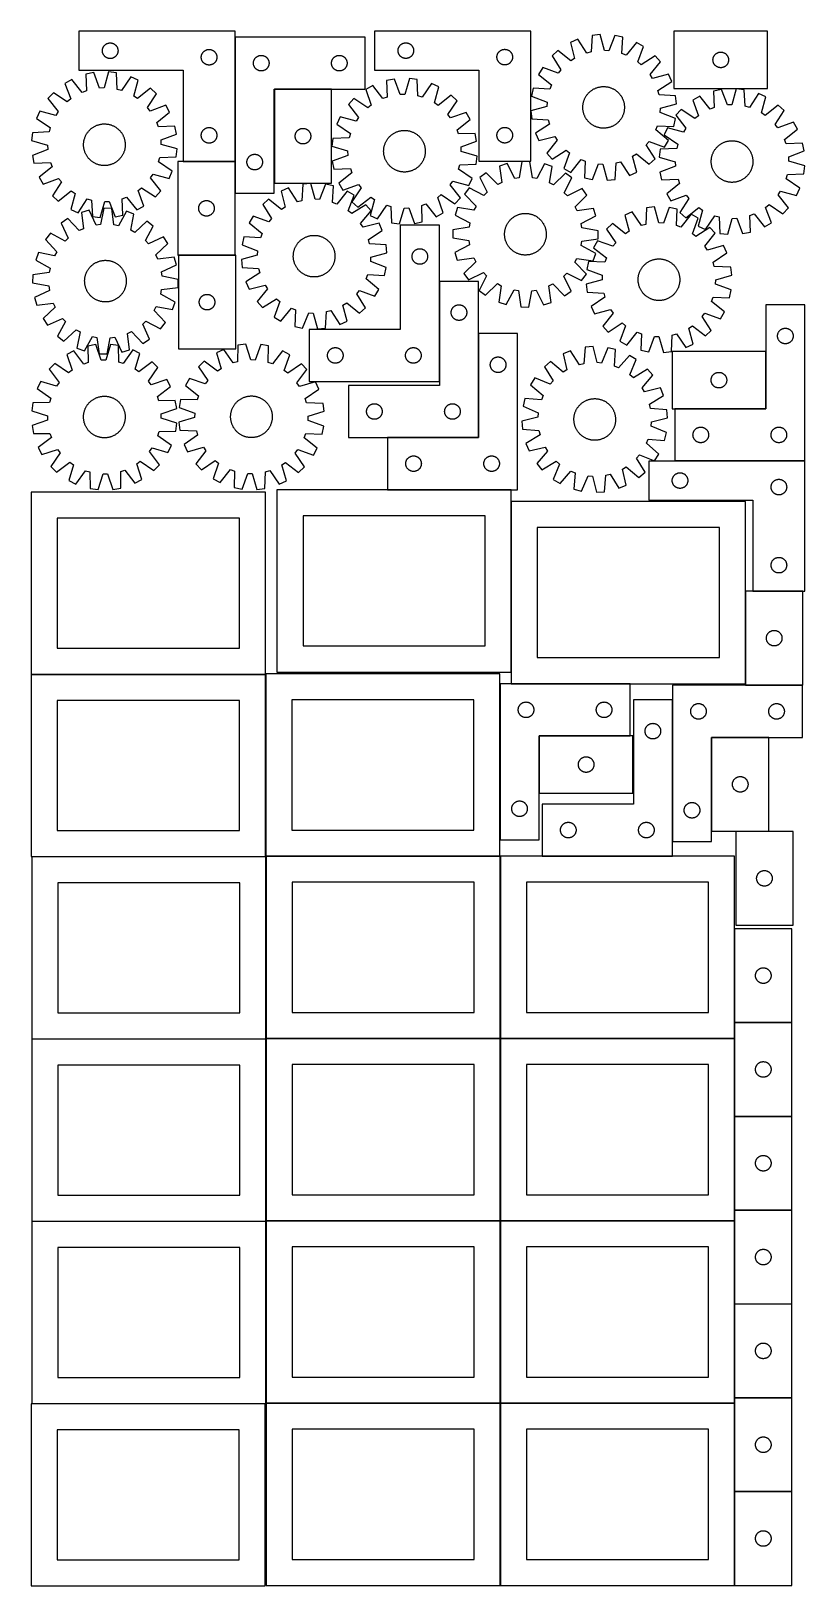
# Model space of a CAD drawing. Header units: millimetres. Extents: x 7 to 1493, y 7 to 2993.
import ezdxf

# ---------------------------------------------------------------- set-up
doc = ezdxf.new("R2010")
doc.units = ezdxf.units.MM
doc.layers.add('COMMON', color=5, linetype='CONTINUOUS', true_color=0x0000ff)
doc.layers.add('CUT', color=7, linetype='CONTINUOUS', true_color=0x000000)

msp = doc.modelspace()

# ---------------------------------------------------------------- linework, layer by layer
at = {"layer": 'COMMON'}
for p, q in [((398.662012, 2981.691519), (398.662012, 2743.071646)), ((473.862013, 2881.491518), (473.862013, 2701.491518)), ((583.962014, 2881.591519), (473.962014, 2881.591519)), ((398.562012, 2742.971646), (298.562012, 2742.971646)), ((398.662013, 2681.691519), (398.662013, 2742.871645)), ((289.669729, 2562.771644), (398.562012, 2562.771644)), ((791.127049, 2320.35309), (791.127049, 2512.632469)), ((866.327049, 2412.432468), (866.327049, 2212.632469)), ((1418.31051, 2267.845138), (1418.31051, 2377.845138)), ((1243.41051, 2267.745137), (1418.210509, 2267.745137)), ((866.227049, 2212.532469), (691.42705, 2212.532469)), ((1493.41051, 2167.545137), (1243.41051, 2167.545137)), ((929.023311, 2112.332468), (691.42705, 2112.332468)), ((929.123311, 2089.835432), (929.123311, 1762.232467)), ((1379.323312, 1917.231137), (1379.323312, 1739.835432)), ((6.687088, 1757.718298), (456.687088, 1757.718298)), ((907.490519, 1439.635431), (907.490519, 1739.635431)), ((929.223312, 1739.735431), (1157.590519, 1739.735431)), ((1238.890665, 1708.649548), (1238.890665, 1436.654039)), ((1157.590519, 1639.535431), (983.093749, 1639.535431)), ((1314.090666, 1636.454038), (1314.090666, 1456.454038)), ((1424.190667, 1636.554039), (1314.190667, 1636.554039)), ((456.687088, 1407.518298), (7.849575, 1407.518298)), ((457.949576, 1058.449547), (457.949576, 1407.418297)), ((458.049576, 1408.549547), (907.390518, 1408.549547)), ((908.149576, 1408.449547), (908.149576, 1058.449547)), ((1238.790665, 1408.549548), (988.790665, 1408.549548)), ((1358.349577, 1269.049568), (1358.349577, 1089.049568)), ((1358.349577, 1088.849567), (1358.349577, 1058.449547)), ((1468.449578, 1088.949568), (1358.449578, 1088.949568)), ((7.849575, 1057.318296), (457.849575, 1057.318296)), ((457.949575, 1057.218296), (457.949575, 708.249546)), ((908.049576, 1058.349547), (458.049576, 1058.349547)), ((908.149576, 1058.249546), (908.149576, 708.249546)), ((1358.249577, 1058.349547), (908.249577, 1058.349547)), ((1358.349577, 1058.249546), (1358.349577, 908.849567)), ((1358.349577, 908.649566), (1358.349577, 728.649566)), ((1358.449578, 908.749566), (1468.449578, 908.749566)), ((1358.349577, 728.449565), (1358.349577, 708.249546)), ((1358.449578, 728.549565), (1468.449578, 728.549565)), ((7.849575, 707.118295), (457.849575, 707.118295)), ((457.949575, 707.018295), (457.949575, 358.049545)), ((458.049576, 708.149545), (908.049576, 708.149545)), ((908.149576, 708.049545), (908.149576, 358.049545)), ((908.249577, 708.149545), (1358.249577, 708.149545)), ((1358.349577, 708.049545), (1358.349577, 548.449565)), ((1358.349577, 548.249564), (1358.349577, 368.249564)), ((1358.449578, 548.349564), (1468.449578, 548.349564)), ((1358.349577, 368.049563), (1358.349577, 358.049545)), ((1358.449578, 368.149563), (1468.449578, 368.149563)), ((7.849575, 356.918294), (456.51973, 356.918294)), ((458.049576, 357.949544), (908.049576, 357.949544)), ((908.149576, 357.849544), (908.149576, 7.849544)), ((908.249577, 357.949544), (1358.249577, 357.949544)), ((1358.349577, 357.849544), (1358.349577, 188.049563)), ((1358.349577, 187.849544), (1358.349577, 7.849544)), ((1358.449578, 187.949544), (1468.449578, 187.949544))]:
    msp.add_line(p, q, dxfattribs=at)
at = {"layer": 'CUT'}
for p, q in [((398.562012, 2993.071646), (98.562012, 2993.071646)), ((98.562012, 2993.071646), (98.562012, 2918.071646)), ((398.562012, 2743.071646), (398.562012, 2993.071646)), ((966.64306, 2993.30207), (666.64306, 2993.30207)), ((666.64306, 2993.30207), (666.64306, 2918.30207)), ((966.64306, 2743.30207), (966.64306, 2993.30207)), ((1099.865153, 2986.597019), (1084.562078, 2985.001259)), ((1108.230459, 2955.953971), (1099.865153, 2986.597019)), ((1421.785716, 2992.959051), (1241.785716, 2992.959051)), ((1241.785716, 2992.959051), (1241.785716, 2882.959051)), ((1421.785716, 2882.959051), (1421.785716, 2992.959051)), ((143.5819, 2956.343827), (143.641514, 2957.113961)), ((143.641514, 2957.113961), (143.740693, 2957.880005)), ((143.740693, 2957.880005), (143.879176, 2958.639927)), ((143.879176, 2958.639927), (144.056596, 2959.391713)), ((144.056596, 2959.391713), (144.272481, 2960.133369)), ((144.272481, 2960.133369), (144.526259, 2960.862927)), ((144.526259, 2960.862927), (144.817258, 2961.578455)), ((144.817258, 2961.578455), (145.144705, 2962.278053)), ((145.144705, 2962.278053), (145.507733, 2962.959867)), ((145.507733, 2962.959867), (145.905378, 2963.622089)), ((145.905378, 2963.622089), (146.336587, 2964.262963)), ((146.336587, 2964.262963), (146.800215, 2964.880788)), ((146.800215, 2964.880788), (147.295033, 2965.473928)), ((147.295033, 2965.473928), (147.819729, 2966.040808)), ((147.819729, 2966.040808), (148.372912, 2966.579927)), ((148.372912, 2966.579927), (148.953114, 2967.089853)), ((148.953114, 2967.089853), (149.558797, 2967.569235)), ((149.558797, 2967.569235), (150.188356, 2968.016801)), ((150.188356, 2968.016801), (150.84012, 2968.431365)), ((150.84012, 2968.431365), (151.512361, 2968.811828)), ((151.512361, 2968.811828), (152.203296, 2969.15718)), ((152.203296, 2969.15718), (152.911093, 2969.466506)), ((152.911093, 2969.466506), (153.633876, 2969.738984)), ((153.633876, 2969.738984), (154.369727, 2969.973894)), ((154.369727, 2969.973894), (155.116696, 2970.170612)), ((155.116696, 2970.170612), (155.8728, 2970.328615)), ((155.8728, 2970.328615), (156.636036, 2970.447486)), ((156.636036, 2970.447486), (157.40438, 2970.526909)), ((157.40438, 2970.526909), (158.175793, 2970.566673)), ((158.175793, 2970.566673), (158.94823, 2970.566673)), ((158.94823, 2970.566673), (159.719644, 2970.526909)), ((159.719644, 2970.526909), (160.487987, 2970.447486)), ((160.487987, 2970.447486), (161.251223, 2970.328615)), ((161.251223, 2970.328615), (162.007328, 2970.170612)), ((162.007328, 2970.170612), (162.754296, 2969.973894)), ((162.754296, 2969.973894), (163.490147, 2969.738984)), ((163.490147, 2969.738984), (164.21293, 2969.466506)), ((164.21293, 2969.466506), (164.920728, 2969.15718)), ((164.920728, 2969.15718), (165.611663, 2968.811828)), ((165.611663, 2968.811828), (166.283904, 2968.431365)), ((166.283904, 2968.431365), (166.935667, 2968.016801)), ((166.935667, 2968.016801), (167.565226, 2967.569235)), ((167.565226, 2967.569235), (168.170909, 2967.089853)), ((168.170909, 2967.089853), (168.751112, 2966.579927)), ((168.751112, 2966.579927), (169.304294, 2966.040808)), ((169.304294, 2966.040808), (169.828991, 2965.473928)), ((169.828991, 2965.473928), (170.323809, 2964.880788)), ((170.323809, 2964.880788), (170.787437, 2964.262963)), ((170.787437, 2964.262963), (171.218645, 2963.622089)), ((171.218645, 2963.622089), (171.61629, 2962.959867)), ((171.61629, 2962.959867), (171.979318, 2962.278053)), ((171.979318, 2962.278053), (172.306765, 2961.578455)), ((172.306765, 2961.578455), (172.597764, 2960.862927)), ((172.597764, 2960.862927), (172.851542, 2960.133369)), ((172.851542, 2960.133369), (173.067428, 2959.391713)), ((173.067428, 2959.391713), (173.244847, 2958.639927)), ((173.244847, 2958.639927), (173.38333, 2957.880005)), ((173.38333, 2957.880005), (173.48251, 2957.113961)), ((173.48251, 2957.113961), (173.542123, 2956.343827)), ((341.512361, 2956.311828), (342.203296, 2956.65718)), ((342.203296, 2956.65718), (342.911093, 2956.966506)), ((342.911093, 2956.966506), (343.633876, 2957.238984)), ((343.633876, 2957.238984), (344.369727, 2957.473894)), ((344.369727, 2957.473894), (345.116696, 2957.670612)), ((345.116696, 2957.670612), (345.8728, 2957.828615)), ((345.8728, 2957.828615), (346.636036, 2957.947486)), ((346.636036, 2957.947486), (347.40438, 2958.026909)), ((347.40438, 2958.026909), (348.175793, 2958.066673)), ((348.175793, 2958.066673), (348.94823, 2958.066673)), ((348.94823, 2958.066673), (349.719644, 2958.026909)), ((349.719644, 2958.026909), (350.487987, 2957.947486)), ((350.487987, 2957.947486), (351.251223, 2957.828615)), ((351.251223, 2957.828615), (352.007328, 2957.670612)), ((352.007328, 2957.670612), (352.754296, 2957.473894)), ((352.754296, 2957.473894), (353.490147, 2957.238984)), ((353.490147, 2957.238984), (354.21293, 2956.966506)), ((354.21293, 2956.966506), (354.920728, 2956.65718)), ((354.920728, 2956.65718), (355.611663, 2956.311828)), ((398.762013, 2981.691519), (398.762013, 2681.691519)), ((648.762013, 2981.691519), (398.762013, 2981.691519)), ((648.762013, 2881.691519), (648.762013, 2981.691519)), ((711.662949, 2956.574251), (711.722562, 2957.344385)), ((711.722562, 2957.344385), (711.821742, 2958.110428)), ((711.821742, 2958.110428), (711.960225, 2958.870351)), ((711.960225, 2958.870351), (712.137645, 2959.622136)), ((712.137645, 2959.622136), (712.35353, 2960.363792)), ((712.35353, 2960.363792), (712.607308, 2961.093351)), ((712.607308, 2961.093351), (712.898307, 2961.808878)), ((712.898307, 2961.808878), (713.225754, 2962.508477)), ((713.225754, 2962.508477), (713.588782, 2963.190291)), ((713.588782, 2963.190291), (713.986427, 2963.852513)), ((713.986427, 2963.852513), (714.417635, 2964.493386)), ((714.417635, 2964.493386), (714.881263, 2965.111212)), ((714.881263, 2965.111212), (715.376081, 2965.704351)), ((715.376081, 2965.704351), (715.900778, 2966.271232)), ((715.900778, 2966.271232), (716.45396, 2966.81035)), ((716.45396, 2966.81035), (717.034163, 2967.320276)), ((717.034163, 2967.320276), (717.639846, 2967.799658)), ((717.639846, 2967.799658), (718.269405, 2968.247225)), ((718.269405, 2968.247225), (718.921168, 2968.661789)), ((718.921168, 2968.661789), (719.593409, 2969.042252)), ((719.593409, 2969.042252), (720.284345, 2969.387604)), ((720.284345, 2969.387604), (720.992142, 2969.696929)), ((720.992142, 2969.696929), (721.714925, 2969.969408)), ((721.714925, 2969.969408), (722.450776, 2970.204318)), ((722.450776, 2970.204318), (723.197744, 2970.401035)), ((723.197744, 2970.401035), (723.953849, 2970.559039)), ((723.953849, 2970.559039), (724.717085, 2970.67791)), ((724.717085, 2970.67791), (725.485428, 2970.757333)), ((725.485428, 2970.757333), (726.256842, 2970.797097)), ((726.256842, 2970.797097), (727.029279, 2970.797097)), ((727.029279, 2970.797097), (727.800692, 2970.757333)), ((727.800692, 2970.757333), (728.569036, 2970.67791)), ((728.569036, 2970.67791), (729.332272, 2970.559039)), ((729.332272, 2970.559039), (730.088377, 2970.401035)), ((730.088377, 2970.401035), (730.835345, 2970.204318)), ((730.835345, 2970.204318), (731.571196, 2969.969408)), ((731.571196, 2969.969408), (732.293979, 2969.696929)), ((732.293979, 2969.696929), (733.001776, 2969.387604)), ((733.001776, 2969.387604), (733.692712, 2969.042252)), ((733.692712, 2969.042252), (734.364952, 2968.661789)), ((734.364952, 2968.661789), (735.016716, 2968.247225)), ((735.016716, 2968.247225), (735.646275, 2967.799658)), ((735.646275, 2967.799658), (736.251958, 2967.320276)), ((736.251958, 2967.320276), (736.83216, 2966.81035)), ((736.83216, 2966.81035), (737.385343, 2966.271232)), ((737.385343, 2966.271232), (737.910039, 2965.704351)), ((737.910039, 2965.704351), (738.404857, 2965.111212)), ((738.404857, 2965.111212), (738.868485, 2964.493386)), ((738.868485, 2964.493386), (739.299694, 2963.852513)), ((739.299694, 2963.852513), (739.697339, 2963.190291)), ((739.697339, 2963.190291), (740.060367, 2962.508477)), ((740.060367, 2962.508477), (740.387814, 2961.808878)), ((740.387814, 2961.808878), (740.678813, 2961.093351)), ((740.678813, 2961.093351), (740.932591, 2960.363792)), ((740.932591, 2960.363792), (741.148476, 2959.622136)), ((741.148476, 2959.622136), (741.325896, 2958.870351)), ((741.325896, 2958.870351), (741.464379, 2958.110428)), ((741.464379, 2958.110428), (741.563559, 2957.344385)), ((741.563559, 2957.344385), (741.623172, 2956.574251)), ((909.593409, 2956.542252), (910.284345, 2956.887604)), ((910.284345, 2956.887604), (910.992142, 2957.196929)), ((910.992142, 2957.196929), (911.714925, 2957.469408)), ((911.714925, 2957.469408), (912.450776, 2957.704318)), ((912.450776, 2957.704318), (913.197744, 2957.901035)), ((913.197744, 2957.901035), (913.953849, 2958.059039)), ((913.953849, 2958.059039), (914.717085, 2958.17791)), ((914.717085, 2958.17791), (915.485428, 2958.257333)), ((915.485428, 2958.257333), (916.256842, 2958.297097)), ((916.256842, 2958.297097), (917.029279, 2958.297097)), ((917.029279, 2958.297097), (917.800692, 2958.257333)), ((917.800692, 2958.257333), (918.569036, 2958.17791)), ((918.569036, 2958.17791), (919.332272, 2958.059039)), ((919.332272, 2958.059039), (920.088377, 2957.901035)), ((920.088377, 2957.901035), (920.835345, 2957.704318)), ((920.835345, 2957.704318), (921.571196, 2957.469408)), ((921.571196, 2957.469408), (922.293979, 2957.196929)), ((922.293979, 2957.196929), (923.001776, 2956.887604)), ((923.001776, 2956.887604), (923.692712, 2956.542252)), ((1056.989634, 2977.63742), (1042.928662, 2971.390852)), ((1042.928662, 2971.390852), (1050.955335, 2940.657365)), ((1074.414735, 2951.079171), (1056.989634, 2977.63742)), ((1084.562078, 2985.001259), (1082.698729, 2953.291597)), ((1128.363657, 2985.080093), (1116.792682, 2955.498218)), ((1143.410863, 2981.86884), (1128.363657, 2985.080093)), ((1141.89752, 2950.140547), (1143.410863, 2981.86884)), ((1170.045796, 2971.619635), (1149.899842, 2947.061229)), ((1183.364207, 2963.91571), (1170.045796, 2971.619635)), ((1172.12035, 2934.207959), (1183.364207, 2963.91571)), ((143.562012, 2955.571646), (143.5819, 2956.343827)), ((143.5819, 2954.799465), (143.562012, 2955.571646)), ((143.641514, 2954.029331), (143.5819, 2954.799465)), ((143.740693, 2953.263287), (143.641514, 2954.029331)), ((143.879176, 2952.503365), (143.740693, 2953.263287)), ((144.056596, 2951.751579), (143.879176, 2952.503365)), ((144.272481, 2951.009924), (144.056596, 2951.751579)), ((144.526259, 2950.280365), (144.272481, 2951.009924)), ((144.817258, 2949.564837), (144.526259, 2950.280365)), ((145.144705, 2948.865239), (144.817258, 2949.564837)), ((145.507733, 2948.183425), (145.144705, 2948.865239)), ((145.905378, 2947.521203), (145.507733, 2948.183425)), ((146.336587, 2946.88033), (145.905378, 2947.521203)), ((146.800215, 2946.262504), (146.336587, 2946.88033)), ((147.295033, 2945.669364), (146.800215, 2946.262504)), ((147.819729, 2945.102484), (147.295033, 2945.669364)), ((148.372912, 2944.563366), (147.819729, 2945.102484)), ((148.953114, 2944.053439), (148.372912, 2944.563366)), ((149.558797, 2943.574057), (148.953114, 2944.053439)), ((150.188356, 2943.126491), (149.558797, 2943.574057)), ((150.84012, 2942.711927), (150.188356, 2943.126491)), ((151.512361, 2942.331464), (150.84012, 2942.711927)), ((152.203296, 2941.986112), (151.512361, 2942.331464)), ((152.911093, 2941.676787), (152.203296, 2941.986112)), ((153.633876, 2941.404308), (152.911093, 2941.676787)), ((154.369727, 2941.169398), (153.633876, 2941.404308)), ((155.116696, 2940.97268), (154.369727, 2941.169398)), ((155.8728, 2940.814677), (155.116696, 2940.97268)), ((156.636036, 2940.695806), (155.8728, 2940.814677)), ((157.40438, 2940.616383), (156.636036, 2940.695806)), ((158.175793, 2940.576619), (157.40438, 2940.616383)), ((158.94823, 2940.576619), (158.175793, 2940.576619)), ((159.719644, 2940.616383), (158.94823, 2940.576619)), ((160.487987, 2940.695806), (159.719644, 2940.616383)), ((161.251223, 2940.814677), (160.487987, 2940.695806)), ((162.007328, 2940.97268), (161.251223, 2940.814677)), ((162.754296, 2941.169398), (162.007328, 2940.97268)), ((163.490147, 2941.404308), (162.754296, 2941.169398)), ((164.21293, 2941.676787), (163.490147, 2941.404308)), ((164.920728, 2941.986112), (164.21293, 2941.676787)), ((165.611663, 2942.331464), (164.920728, 2941.986112)), ((166.283904, 2942.711927), (165.611663, 2942.331464)), ((166.935667, 2943.126491), (166.283904, 2942.711927)), ((167.565226, 2943.574057), (166.935667, 2943.126491)), ((168.170909, 2944.053439), (167.565226, 2943.574057)), ((168.751112, 2944.563366), (168.170909, 2944.053439)), ((169.304294, 2945.102484), (168.751112, 2944.563366)), ((169.828991, 2945.669364), (169.304294, 2945.102484)), ((170.323809, 2946.262504), (169.828991, 2945.669364)), ((170.787437, 2946.88033), (170.323809, 2946.262504)), ((171.218645, 2947.521203), (170.787437, 2946.88033)), ((171.61629, 2948.183425), (171.218645, 2947.521203)), ((171.979318, 2948.865239), (171.61629, 2948.183425)), ((172.306765, 2949.564837), (171.979318, 2948.865239)), ((172.597764, 2950.280365), (172.306765, 2949.564837)), ((172.851542, 2951.009924), (172.597764, 2950.280365)), ((173.067428, 2951.751579), (172.851542, 2951.009924)), ((173.244847, 2952.503365), (173.067428, 2951.751579)), ((173.38333, 2953.263287), (173.244847, 2952.503365)), ((173.48251, 2954.029331), (173.38333, 2953.263287)), ((173.542123, 2954.799465), (173.48251, 2954.029331)), ((173.542123, 2956.343827), (173.562012, 2955.571646)), ((173.562012, 2955.571646), (173.542123, 2954.799465)), ((333.562012, 2943.071646), (333.5819, 2943.843827)), ((333.5819, 2942.299465), (333.562012, 2943.071646)), ((333.5819, 2943.843827), (333.641514, 2944.613961)), ((333.641514, 2941.529331), (333.5819, 2942.299465)), ((333.641514, 2944.613961), (333.740693, 2945.380005)), ((333.740693, 2940.763287), (333.641514, 2941.529331)), ((333.740693, 2945.380005), (333.879176, 2946.139927)), ((333.879176, 2940.003365), (333.740693, 2940.763287)), ((333.879176, 2946.139927), (334.056596, 2946.891713)), ((334.056596, 2939.251579), (333.879176, 2940.003365)), ((334.056596, 2946.891713), (334.272481, 2947.633369)), ((334.272481, 2938.509924), (334.056596, 2939.251579)), ((334.272481, 2947.633369), (334.526259, 2948.362927)), ((334.526259, 2937.780365), (334.272481, 2938.509924)), ((334.526259, 2948.362927), (334.817258, 2949.078455)), ((334.817258, 2937.064837), (334.526259, 2937.780365)), ((334.817258, 2949.078455), (335.144705, 2949.778053)), ((335.144705, 2936.365239), (334.817258, 2937.064837)), ((335.144705, 2949.778053), (335.507733, 2950.459867)), ((335.507733, 2935.683425), (335.144705, 2936.365239)), ((335.507733, 2950.459867), (335.905378, 2951.122089)), ((335.905378, 2935.021203), (335.507733, 2935.683425)), ((335.905378, 2951.122089), (336.336587, 2951.762963)), ((336.336587, 2934.38033), (335.905378, 2935.021203)), ((336.336587, 2951.762963), (336.800215, 2952.380788)), ((336.800215, 2933.762504), (336.336587, 2934.38033)), ((336.800215, 2952.380788), (337.295033, 2952.973928)), ((337.295033, 2933.169364), (336.800215, 2933.762504)), ((337.295033, 2952.973928), (337.819729, 2953.540808)), ((337.819729, 2932.602484), (337.295033, 2933.169364)), ((337.819729, 2953.540808), (338.372912, 2954.079927)), ((338.372912, 2932.063366), (337.819729, 2932.602484)), ((338.372912, 2954.079927), (338.953114, 2954.589853)), ((338.953114, 2931.553439), (338.372912, 2932.063366)), ((338.953114, 2954.589853), (339.558797, 2955.069235)), ((339.558797, 2931.074057), (338.953114, 2931.553439)), ((339.558797, 2955.069235), (340.188356, 2955.516801)), ((340.188356, 2930.626491), (339.558797, 2931.074057)), ((340.188356, 2955.516801), (340.84012, 2955.931365)), ((340.84012, 2930.211927), (340.188356, 2930.626491)), ((340.84012, 2955.931365), (341.512361, 2956.311828)), ((341.512361, 2929.831464), (340.84012, 2930.211927)), ((342.203296, 2929.486112), (341.512361, 2929.831464)), ((342.911093, 2929.176787), (342.203296, 2929.486112)), ((343.633876, 2928.904308), (342.911093, 2929.176787)), ((344.369727, 2928.669398), (343.633876, 2928.904308)), ((345.116696, 2928.47268), (344.369727, 2928.669398)), ((345.8728, 2928.314677), (345.116696, 2928.47268)), ((346.636036, 2928.195806), (345.8728, 2928.314677)), ((347.40438, 2928.116383), (346.636036, 2928.195806)), ((348.175793, 2928.076619), (347.40438, 2928.116383)), ((348.94823, 2928.076619), (348.175793, 2928.076619)), ((349.719644, 2928.116383), (348.94823, 2928.076619)), ((350.487987, 2928.195806), (349.719644, 2928.116383)), ((351.251223, 2928.314677), (350.487987, 2928.195806)), ((352.007328, 2928.47268), (351.251223, 2928.314677)), ((352.754296, 2928.669398), (352.007328, 2928.47268)), ((353.490147, 2928.904308), (352.754296, 2928.669398)), ((354.21293, 2929.176787), (353.490147, 2928.904308)), ((354.920728, 2929.486112), (354.21293, 2929.176787)), ((355.611663, 2929.831464), (354.920728, 2929.486112)), ((355.611663, 2956.311828), (356.283904, 2955.931365)), ((356.283904, 2930.211927), (355.611663, 2929.831464)), ((356.283904, 2955.931365), (356.935667, 2955.516801)), ((356.935667, 2930.626491), (356.283904, 2930.211927)), ((356.935667, 2955.516801), (357.565226, 2955.069235)), ((357.565226, 2931.074057), (356.935667, 2930.626491)), ((357.565226, 2955.069235), (358.170909, 2954.589853)), ((358.170909, 2931.553439), (357.565226, 2931.074057)), ((358.170909, 2954.589853), (358.751112, 2954.079927)), ((358.751112, 2932.063366), (358.170909, 2931.553439)), ((358.751112, 2954.079927), (359.304294, 2953.540808)), ((359.304294, 2932.602484), (358.751112, 2932.063366)), ((359.304294, 2953.540808), (359.828991, 2952.973928)), ((359.828991, 2933.169364), (359.304294, 2932.602484)), ((359.828991, 2952.973928), (360.323809, 2952.380788)), ((360.323809, 2933.762504), (359.828991, 2933.169364)), ((360.323809, 2952.380788), (360.787437, 2951.762963)), ((360.787437, 2934.38033), (360.323809, 2933.762504)), ((360.787437, 2951.762963), (361.218645, 2951.122089)), ((361.218645, 2935.021203), (360.787437, 2934.38033)), ((361.218645, 2951.122089), (361.61629, 2950.459867)), ((361.61629, 2935.683425), (361.218645, 2935.021203)), ((361.61629, 2950.459867), (361.979318, 2949.778053)), ((361.979318, 2936.365239), (361.61629, 2935.683425)), ((361.979318, 2949.778053), (362.306765, 2949.078455)), ((362.306765, 2937.064837), (361.979318, 2936.365239)), ((362.306765, 2949.078455), (362.597764, 2948.362927)), ((362.597764, 2937.780365), (362.306765, 2937.064837)), ((362.597764, 2948.362927), (362.851542, 2947.633369)), ((362.851542, 2938.509924), (362.597764, 2937.780365)), ((362.851542, 2947.633369), (363.067428, 2946.891713)), ((363.067428, 2939.251579), (362.851542, 2938.509924)), ((363.067428, 2946.891713), (363.244847, 2946.139927)), ((363.244847, 2940.003365), (363.067428, 2939.251579)), ((363.244847, 2946.139927), (363.38333, 2945.380005)), ((363.38333, 2940.763287), (363.244847, 2940.003365)), ((363.38333, 2945.380005), (363.48251, 2944.613961)), ((363.48251, 2941.529331), (363.38333, 2940.763287)), ((363.48251, 2944.613961), (363.542123, 2943.843827)), ((363.542123, 2942.299465), (363.48251, 2941.529331)), ((363.542123, 2943.843827), (363.562012, 2943.071646)), ((363.562012, 2943.071646), (363.542123, 2942.299465)), ((433.766986, 2932.077738), (433.80675, 2932.849151)), ((433.766986, 2931.3053), (433.766986, 2932.077738)), ((433.80675, 2930.533887), (433.766986, 2931.3053)), ((433.80675, 2932.849151), (433.886173, 2933.617494)), ((433.886173, 2929.765544), (433.80675, 2930.533887)), ((433.886173, 2933.617494), (434.005043, 2934.38073)), ((434.005043, 2929.002308), (433.886173, 2929.765544)), ((434.005043, 2934.38073), (434.163047, 2935.136835)), ((434.163047, 2928.246203), (434.005043, 2929.002308)), ((434.163047, 2935.136835), (434.359765, 2935.883804)), ((434.359765, 2927.499235), (434.163047, 2928.246203)), ((434.359765, 2935.883804), (434.594674, 2936.619655)), ((434.594674, 2926.763383), (434.359765, 2927.499235)), ((434.594674, 2936.619655), (434.867153, 2937.342438)), ((434.867153, 2926.040601), (434.594674, 2926.763383)), ((434.867153, 2937.342438), (435.176479, 2938.050235)), ((435.176479, 2938.050235), (435.521831, 2938.74117)), ((435.521831, 2938.74117), (435.902293, 2939.413411)), ((435.902293, 2939.413411), (436.316857, 2940.065175)), ((436.316857, 2940.065175), (436.764424, 2940.694733)), ((436.764424, 2940.694733), (437.243806, 2941.300417)), ((437.243806, 2941.300417), (437.753732, 2941.880619)), ((437.753732, 2941.880619), (438.29285, 2942.433802)), ((438.29285, 2942.433802), (438.859731, 2942.958498)), ((438.859731, 2942.958498), (439.45287, 2943.453316)), ((439.45287, 2943.453316), (440.070696, 2943.916944)), ((440.070696, 2943.916944), (440.71157, 2944.348152)), ((440.71157, 2944.348152), (441.373792, 2944.745798)), ((441.373792, 2944.745798), (442.055606, 2945.108825)), ((442.055606, 2945.108825), (442.755204, 2945.436273)), ((442.755204, 2945.436273), (443.470731, 2945.727271)), ((443.470731, 2945.727271), (444.20029, 2945.98105)), ((444.20029, 2945.98105), (444.941946, 2946.196935)), ((444.941946, 2946.196935), (445.693732, 2946.374354)), ((445.693732, 2946.374354), (446.453654, 2946.512838)), ((446.453654, 2946.512838), (447.219698, 2946.612017)), ((447.219698, 2946.612017), (447.989831, 2946.67163)), ((447.989831, 2946.67163), (448.762013, 2946.691519)), ((448.762013, 2946.691519), (449.534194, 2946.67163)), ((449.534194, 2946.67163), (450.304328, 2946.612017)), ((450.304328, 2946.612017), (451.070371, 2946.512838)), ((451.070371, 2946.512838), (451.830294, 2946.374354)), ((451.830294, 2946.374354), (452.582079, 2946.196935)), ((452.582079, 2946.196935), (453.323735, 2945.98105)), ((453.323735, 2945.98105), (454.053294, 2945.727271)), ((454.053294, 2945.727271), (454.768821, 2945.436273)), ((454.768821, 2945.436273), (455.46842, 2945.108825)), ((455.46842, 2945.108825), (456.150234, 2944.745798)), ((456.150234, 2944.745798), (456.812456, 2944.348152)), ((456.812456, 2944.348152), (457.453329, 2943.916944)), ((457.453329, 2943.916944), (458.071155, 2943.453316)), ((458.071155, 2943.453316), (458.664294, 2942.958498)), ((458.664294, 2942.958498), (459.231175, 2942.433802)), ((459.231175, 2942.433802), (459.770293, 2941.880619)), ((459.770293, 2941.880619), (460.280219, 2941.300417)), ((460.280219, 2941.300417), (460.759601, 2940.694733)), ((460.759601, 2940.694733), (461.207168, 2940.065175)), ((461.207168, 2940.065175), (461.621732, 2939.413411)), ((461.621732, 2939.413411), (462.002195, 2938.74117)), ((462.002195, 2938.74117), (462.347547, 2938.050235)), ((462.347547, 2938.050235), (462.656872, 2937.342438)), ((462.656872, 2937.342438), (462.929351, 2936.619655)), ((462.929351, 2926.763383), (462.656872, 2926.040601)), ((462.929351, 2936.619655), (463.164261, 2935.883804)), ((463.164261, 2927.499235), (462.929351, 2926.763383)), ((463.164261, 2935.883804), (463.360978, 2935.136835)), ((463.360978, 2928.246203), (463.164261, 2927.499235)), ((463.360978, 2935.136835), (463.518982, 2934.38073)), ((463.518982, 2929.002308), (463.360978, 2928.246203)), ((463.518982, 2934.38073), (463.637853, 2933.617494)), ((463.637853, 2929.765544), (463.518982, 2929.002308)), ((463.637853, 2933.617494), (463.717276, 2932.849151)), ((463.717276, 2930.533887), (463.637853, 2929.765544)), ((463.717276, 2932.849151), (463.75704, 2932.077738)), ((463.75704, 2931.3053), (463.717276, 2930.533887)), ((463.75704, 2932.077738), (463.75704, 2931.3053)), ((583.766986, 2932.077738), (583.80675, 2932.849151)), ((583.766986, 2931.3053), (583.766986, 2932.077738)), ((583.80675, 2930.533887), (583.766986, 2931.3053)), ((583.80675, 2932.849151), (583.886173, 2933.617494)), ((583.886173, 2929.765544), (583.80675, 2930.533887)), ((583.886173, 2933.617494), (584.005043, 2934.38073)), ((584.005043, 2929.002308), (583.886173, 2929.765544)), ((584.005043, 2934.38073), (584.163047, 2935.136835)), ((584.163047, 2928.246203), (584.005043, 2929.002308)), ((584.163047, 2935.136835), (584.359765, 2935.883804)), ((584.359765, 2927.499235), (584.163047, 2928.246203)), ((584.359765, 2935.883804), (584.594674, 2936.619655)), ((584.594674, 2926.763383), (584.359765, 2927.499235)), ((584.594674, 2936.619655), (584.867153, 2937.342438)), ((584.867153, 2926.040601), (584.594674, 2926.763383)), ((584.867153, 2937.342438), (585.176479, 2938.050235)), ((585.176479, 2938.050235), (585.521831, 2938.74117)), ((585.521831, 2938.74117), (585.902293, 2939.413411)), ((585.902293, 2939.413411), (586.316857, 2940.065175)), ((586.316857, 2940.065175), (586.764424, 2940.694733)), ((586.764424, 2940.694733), (587.243806, 2941.300417)), ((587.243806, 2941.300417), (587.753732, 2941.880619)), ((587.753732, 2941.880619), (588.29285, 2942.433802)), ((588.29285, 2942.433802), (588.859731, 2942.958498)), ((588.859731, 2942.958498), (589.45287, 2943.453316)), ((589.45287, 2943.453316), (590.070696, 2943.916944)), ((590.070696, 2943.916944), (590.71157, 2944.348152)), ((590.71157, 2944.348152), (591.373792, 2944.745798)), ((591.373792, 2944.745798), (592.055606, 2945.108825)), ((592.055606, 2945.108825), (592.755204, 2945.436273)), ((592.755204, 2945.436273), (593.470731, 2945.727271)), ((593.470731, 2945.727271), (594.20029, 2945.98105)), ((594.20029, 2945.98105), (594.941946, 2946.196935)), ((594.941946, 2946.196935), (595.693732, 2946.374354)), ((595.693732, 2946.374354), (596.453654, 2946.512838)), ((596.453654, 2946.512838), (597.219698, 2946.612017)), ((597.219698, 2946.612017), (597.989831, 2946.67163)), ((597.989831, 2946.67163), (598.762013, 2946.691519)), ((598.762013, 2946.691519), (599.534194, 2946.67163)), ((599.534194, 2946.67163), (600.304328, 2946.612017)), ((600.304328, 2946.612017), (601.070371, 2946.512838)), ((601.070371, 2946.512838), (601.830294, 2946.374354)), ((601.830294, 2946.374354), (602.582079, 2946.196935)), ((602.582079, 2946.196935), (603.323735, 2945.98105)), ((603.323735, 2945.98105), (604.053294, 2945.727271)), ((604.053294, 2945.727271), (604.768821, 2945.436273)), ((604.768821, 2945.436273), (605.46842, 2945.108825)), ((605.46842, 2945.108825), (606.150234, 2944.745798)), ((606.150234, 2944.745798), (606.812456, 2944.348152)), ((606.812456, 2944.348152), (607.453329, 2943.916944)), ((607.453329, 2943.916944), (608.071155, 2943.453316)), ((608.071155, 2943.453316), (608.664294, 2942.958498)), ((608.664294, 2942.958498), (609.231175, 2942.433802)), ((609.231175, 2942.433802), (609.770293, 2941.880619)), ((609.770293, 2941.880619), (610.280219, 2941.300417)), ((610.280219, 2941.300417), (610.759601, 2940.694733)), ((610.759601, 2940.694733), (611.207168, 2940.065175)), ((611.207168, 2940.065175), (611.621732, 2939.413411)), ((611.621732, 2939.413411), (612.002195, 2938.74117)), ((612.002195, 2938.74117), (612.347547, 2938.050235)), ((612.347547, 2938.050235), (612.656872, 2937.342438)), ((612.656872, 2937.342438), (612.929351, 2936.619655)), ((612.929351, 2926.763383), (612.656872, 2926.040601)), ((612.929351, 2936.619655), (613.164261, 2935.883804)), ((613.164261, 2927.499235), (612.929351, 2926.763383)), ((613.164261, 2935.883804), (613.360978, 2935.136835)), ((613.360978, 2928.246203), (613.164261, 2927.499235)), ((613.360978, 2935.136835), (613.518982, 2934.38073)), ((613.518982, 2929.002308), (613.360978, 2928.246203)), ((613.518982, 2934.38073), (613.637853, 2933.617494)), ((613.637853, 2929.765544), (613.518982, 2929.002308)), ((613.637853, 2933.617494), (613.717276, 2932.849151)), ((613.717276, 2930.533887), (613.637853, 2929.765544)), ((613.717276, 2932.849151), (613.75704, 2932.077738)), ((613.75704, 2931.3053), (613.717276, 2930.533887)), ((613.75704, 2932.077738), (613.75704, 2931.3053)), ((711.64306, 2955.80207), (711.662949, 2956.574251)), ((711.662949, 2955.029888), (711.64306, 2955.80207)), ((711.722562, 2954.259755), (711.662949, 2955.029888)), ((711.821742, 2953.493711), (711.722562, 2954.259755)), ((711.960225, 2952.733789), (711.821742, 2953.493711)), ((712.137645, 2951.982003), (711.960225, 2952.733789)), ((712.35353, 2951.240347), (712.137645, 2951.982003)), ((712.607308, 2950.510788), (712.35353, 2951.240347)), ((712.898307, 2949.795261), (712.607308, 2950.510788)), ((713.225754, 2949.095663), (712.898307, 2949.795261)), ((713.588782, 2948.413849), (713.225754, 2949.095663)), ((713.986427, 2947.751627), (713.588782, 2948.413849)), ((714.417635, 2947.110753), (713.986427, 2947.751627)), ((714.881263, 2946.492927), (714.417635, 2947.110753)), ((715.376081, 2945.899788), (714.881263, 2946.492927)), ((715.900778, 2945.332907), (715.376081, 2945.899788)), ((716.45396, 2944.793789), (715.900778, 2945.332907)), ((717.034163, 2944.283863), (716.45396, 2944.793789)), ((717.639846, 2943.804481), (717.034163, 2944.283863)), ((718.269405, 2943.356914), (717.639846, 2943.804481)), ((718.921168, 2942.94235), (718.269405, 2943.356914)), ((719.593409, 2942.561888), (718.921168, 2942.94235)), ((720.284345, 2942.216536), (719.593409, 2942.561888)), ((720.992142, 2941.90721), (720.284345, 2942.216536)), ((721.714925, 2941.634731), (720.992142, 2941.90721)), ((722.450776, 2941.399822), (721.714925, 2941.634731)), ((723.197744, 2941.203104), (722.450776, 2941.399822)), ((723.953849, 2941.0451), (723.197744, 2941.203104)), ((724.717085, 2940.92623), (723.953849, 2941.0451)), ((725.485428, 2940.846807), (724.717085, 2940.92623)), ((726.256842, 2940.807043), (725.485428, 2940.846807)), ((727.029279, 2940.807043), (726.256842, 2940.807043)), ((727.800692, 2940.846807), (727.029279, 2940.807043)), ((728.569036, 2940.92623), (727.800692, 2940.846807)), ((729.332272, 2941.0451), (728.569036, 2940.92623)), ((730.088377, 2941.203104), (729.332272, 2941.0451)), ((730.835345, 2941.399822), (730.088377, 2941.203104)), ((731.571196, 2941.634731), (730.835345, 2941.399822)), ((732.293979, 2941.90721), (731.571196, 2941.634731)), ((733.001776, 2942.216536), (732.293979, 2941.90721)), ((733.692712, 2942.561888), (733.001776, 2942.216536)), ((734.364952, 2942.94235), (733.692712, 2942.561888)), ((735.016716, 2943.356914), (734.364952, 2942.94235)), ((735.646275, 2943.804481), (735.016716, 2943.356914)), ((736.251958, 2944.283863), (735.646275, 2943.804481)), ((736.83216, 2944.793789), (736.251958, 2944.283863)), ((737.385343, 2945.332907), (736.83216, 2944.793789)), ((737.910039, 2945.899788), (737.385343, 2945.332907)), ((738.404857, 2946.492927), (737.910039, 2945.899788)), ((738.868485, 2947.110753), (738.404857, 2946.492927)), ((739.299694, 2947.751627), (738.868485, 2947.110753)), ((739.697339, 2948.413849), (739.299694, 2947.751627)), ((740.060367, 2949.095663), (739.697339, 2948.413849)), ((740.387814, 2949.795261), (740.060367, 2949.095663)), ((740.678813, 2950.510788), (740.387814, 2949.795261)), ((740.932591, 2951.240347), (740.678813, 2950.510788)), ((741.148476, 2951.982003), (740.932591, 2951.240347)), ((741.325896, 2952.733789), (741.148476, 2951.982003)), ((741.464379, 2953.493711), (741.325896, 2952.733789)), ((741.563559, 2954.259755), (741.464379, 2953.493711)), ((741.623172, 2955.029888), (741.563559, 2954.259755)), ((741.623172, 2956.574251), (741.64306, 2955.80207)), ((741.64306, 2955.80207), (741.623172, 2955.029888)), ((901.64306, 2943.30207), (901.662949, 2944.074251)), ((901.662949, 2942.529888), (901.64306, 2943.30207)), ((901.662949, 2944.074251), (901.722562, 2944.844385)), ((901.722562, 2941.759755), (901.662949, 2942.529888)), ((901.722562, 2944.844385), (901.821742, 2945.610428)), ((901.821742, 2940.993711), (901.722562, 2941.759755)), ((901.821742, 2945.610428), (901.960225, 2946.370351)), ((901.960225, 2940.233789), (901.821742, 2940.993711)), ((901.960225, 2946.370351), (902.137645, 2947.122136)), ((902.137645, 2939.482003), (901.960225, 2940.233789)), ((902.137645, 2947.122136), (902.35353, 2947.863792)), ((902.35353, 2938.740347), (902.137645, 2939.482003)), ((902.35353, 2947.863792), (902.607308, 2948.593351)), ((902.607308, 2938.010788), (902.35353, 2938.740347)), ((902.607308, 2948.593351), (902.898307, 2949.308878)), ((902.898307, 2937.295261), (902.607308, 2938.010788)), ((902.898307, 2949.308878), (903.225754, 2950.008477)), ((903.225754, 2936.595663), (902.898307, 2937.295261)), ((903.225754, 2950.008477), (903.588782, 2950.690291)), ((903.588782, 2935.913849), (903.225754, 2936.595663)), ((903.588782, 2950.690291), (903.986427, 2951.352513)), ((903.986427, 2935.251627), (903.588782, 2935.913849)), ((903.986427, 2951.352513), (904.417635, 2951.993386)), ((904.417635, 2934.610753), (903.986427, 2935.251627)), ((904.417635, 2951.993386), (904.881263, 2952.611212)), ((904.881263, 2933.992927), (904.417635, 2934.610753)), ((904.881263, 2952.611212), (905.376081, 2953.204351)), ((905.376081, 2933.399788), (904.881263, 2933.992927)), ((905.376081, 2953.204351), (905.900778, 2953.771232)), ((905.900778, 2932.832907), (905.376081, 2933.399788)), ((905.900778, 2953.771232), (906.45396, 2954.31035)), ((906.45396, 2932.293789), (905.900778, 2932.832907)), ((906.45396, 2954.31035), (907.034163, 2954.820276)), ((907.034163, 2931.783863), (906.45396, 2932.293789)), ((907.034163, 2954.820276), (907.639846, 2955.299658)), ((907.639846, 2931.304481), (907.034163, 2931.783863)), ((907.639846, 2955.299658), (908.269405, 2955.747225)), ((908.269405, 2930.856914), (907.639846, 2931.304481)), ((908.269405, 2955.747225), (908.921168, 2956.161789)), ((908.921168, 2930.44235), (908.269405, 2930.856914)), ((908.921168, 2956.161789), (909.593409, 2956.542252)), ((909.593409, 2930.061888), (908.921168, 2930.44235)), ((910.284345, 2929.716536), (909.593409, 2930.061888)), ((910.992142, 2929.40721), (910.284345, 2929.716536)), ((911.714925, 2929.134731), (910.992142, 2929.40721)), ((912.450776, 2928.899822), (911.714925, 2929.134731)), ((913.197744, 2928.703104), (912.450776, 2928.899822)), ((913.953849, 2928.5451), (913.197744, 2928.703104)), ((914.717085, 2928.42623), (913.953849, 2928.5451)), ((915.485428, 2928.346807), (914.717085, 2928.42623)), ((916.256842, 2928.307043), (915.485428, 2928.346807)), ((917.029279, 2928.307043), (916.256842, 2928.307043)), ((917.800692, 2928.346807), (917.029279, 2928.307043)), ((918.569036, 2928.42623), (917.800692, 2928.346807)), ((919.332272, 2928.5451), (918.569036, 2928.42623)), ((920.088377, 2928.703104), (919.332272, 2928.5451)), ((920.835345, 2928.899822), (920.088377, 2928.703104)), ((921.571196, 2929.134731), (920.835345, 2928.899822)), ((922.293979, 2929.40721), (921.571196, 2929.134731)), ((923.001776, 2929.716536), (922.293979, 2929.40721)), ((923.692712, 2930.061888), (923.001776, 2929.716536)), ((923.692712, 2956.542252), (924.364952, 2956.161789)), ((924.364952, 2930.44235), (923.692712, 2930.061888)), ((924.364952, 2956.161789), (925.016716, 2955.747225)), ((925.016716, 2930.856914), (924.364952, 2930.44235)), ((925.016716, 2955.747225), (925.646275, 2955.299658)), ((925.646275, 2931.304481), (925.016716, 2930.856914)), ((925.646275, 2955.299658), (926.251958, 2954.820276)), ((926.251958, 2931.783863), (925.646275, 2931.304481)), ((926.251958, 2954.820276), (926.83216, 2954.31035)), ((926.83216, 2932.293789), (926.251958, 2931.783863)), ((926.83216, 2954.31035), (927.385343, 2953.771232)), ((927.385343, 2932.832907), (926.83216, 2932.293789)), ((927.385343, 2953.771232), (927.910039, 2953.204351)), ((927.910039, 2933.399788), (927.385343, 2932.832907)), ((927.910039, 2953.204351), (928.404857, 2952.611212)), ((928.404857, 2933.992927), (927.910039, 2933.399788)), ((928.404857, 2952.611212), (928.868485, 2951.993386)), ((928.868485, 2934.610753), (928.404857, 2933.992927)), ((928.868485, 2951.993386), (929.299694, 2951.352513)), ((929.299694, 2935.251627), (928.868485, 2934.610753)), ((929.299694, 2951.352513), (929.697339, 2950.690291)), ((929.697339, 2935.913849), (929.299694, 2935.251627)), ((929.697339, 2950.690291), (930.060367, 2950.008477)), ((930.060367, 2936.595663), (929.697339, 2935.913849)), ((930.060367, 2950.008477), (930.387814, 2949.308878)), ((930.387814, 2937.295261), (930.060367, 2936.595663)), ((930.387814, 2949.308878), (930.678813, 2948.593351)), ((930.678813, 2938.010788), (930.387814, 2937.295261)), ((930.678813, 2948.593351), (930.932591, 2947.863792)), ((930.932591, 2938.740347), (930.678813, 2938.010788)), ((930.932591, 2947.863792), (931.148476, 2947.122136)), ((931.148476, 2939.482003), (930.932591, 2938.740347)), ((931.148476, 2947.122136), (931.325896, 2946.370351)), ((931.325896, 2940.233789), (931.148476, 2939.482003)), ((931.325896, 2946.370351), (931.464379, 2945.610428)), ((931.464379, 2940.993711), (931.325896, 2940.233789)), ((931.464379, 2945.610428), (931.563559, 2944.844385)), ((931.563559, 2941.759755), (931.464379, 2940.993711)), ((931.563559, 2944.844385), (931.623172, 2944.074251)), ((931.623172, 2942.529888), (931.563559, 2941.759755)), ((931.623172, 2944.074251), (931.64306, 2943.30207)), ((931.64306, 2943.30207), (931.623172, 2942.529888)), ((1018.98126, 2955.867071), (1007.538776, 2945.581153)), ((1007.538776, 2945.581153), (1024.669767, 2918.832248)), ((1043.760467, 2935.993328), (1018.98126, 2955.867071)), ((1050.955335, 2940.657365), (1043.760467, 2935.993328)), ((1082.698729, 2953.291597), (1074.414735, 2951.079171)), ((1116.792682, 2955.498218), (1108.230459, 2955.953971)), ((1149.899842, 2947.061229), (1141.89752, 2950.140547)), ((1178.779449, 2928.8065), (1172.12035, 2934.207959)), ((1205.528355, 2945.93749), (1178.779449, 2928.8065)), ((1195.94053, 2909.715799), (1215.814273, 2934.495006)), ((1215.814273, 2934.495006), (1205.528355, 2945.93749)), ((1316.785716, 2937.959051), (1316.805605, 2938.731233)), ((1316.805605, 2937.18687), (1316.785716, 2937.959051)), ((1316.805605, 2938.731233), (1316.865218, 2939.501366)), ((1316.865218, 2936.416736), (1316.805605, 2937.18687)), ((1316.865218, 2939.501366), (1316.964398, 2940.26741)), ((1316.964398, 2935.650693), (1316.865218, 2936.416736)), ((1316.964398, 2940.26741), (1317.102881, 2941.027332)), ((1317.102881, 2934.89077), (1316.964398, 2935.650693)), ((1317.102881, 2941.027332), (1317.280301, 2941.779118)), ((1317.280301, 2934.138985), (1317.102881, 2934.89077)), ((1317.280301, 2941.779118), (1317.496186, 2942.520774)), ((1317.496186, 2933.397329), (1317.280301, 2934.138985)), ((1317.496186, 2942.520774), (1317.749964, 2943.250333)), ((1317.749964, 2932.66777), (1317.496186, 2933.397329)), ((1317.749964, 2943.250333), (1318.040963, 2943.96586)), ((1318.040963, 2931.952243), (1317.749964, 2932.66777)), ((1318.040963, 2943.96586), (1318.36841, 2944.665458)), ((1318.36841, 2931.252644), (1318.040963, 2931.952243)), ((1318.36841, 2944.665458), (1318.731438, 2945.347272)), ((1318.731438, 2930.57083), (1318.36841, 2931.252644)), ((1318.731438, 2945.347272), (1319.129083, 2946.009494)), ((1319.129083, 2929.908608), (1318.731438, 2930.57083)), ((1319.129083, 2946.009494), (1319.560291, 2946.650368)), ((1319.560291, 2929.267735), (1319.129083, 2929.908608)), ((1319.560291, 2946.650368), (1320.023919, 2947.268194)), ((1320.023919, 2928.649909), (1319.560291, 2929.267735)), ((1320.023919, 2947.268194), (1320.518737, 2947.861333)), ((1320.518737, 2928.05677), (1320.023919, 2928.649909)), ((1320.518737, 2947.861333), (1321.043434, 2948.428214)), ((1321.043434, 2927.489889), (1320.518737, 2928.05677)), ((1321.043434, 2948.428214), (1321.596616, 2948.967332)), ((1321.596616, 2926.950771), (1321.043434, 2927.489889)), ((1321.596616, 2948.967332), (1322.176819, 2949.477258)), ((1322.176819, 2926.440845), (1321.596616, 2926.950771)), ((1322.176819, 2949.477258), (1322.782502, 2949.95664)), ((1322.782502, 2949.95664), (1323.412061, 2950.404207)), ((1323.412061, 2950.404207), (1324.063824, 2950.818771)), ((1324.063824, 2950.818771), (1324.736065, 2951.199233)), ((1324.736065, 2951.199233), (1325.427001, 2951.544585)), ((1325.427001, 2951.544585), (1326.134798, 2951.853911)), ((1326.134798, 2951.853911), (1326.857581, 2952.12639)), ((1326.857581, 2952.12639), (1327.593432, 2952.361299)), ((1327.593432, 2952.361299), (1328.3404, 2952.558017)), ((1328.3404, 2952.558017), (1329.096505, 2952.716021)), ((1329.096505, 2952.716021), (1329.859741, 2952.834891)), ((1329.859741, 2952.834891), (1330.628085, 2952.914314)), ((1330.628085, 2952.914314), (1331.399498, 2952.954078)), ((1331.399498, 2952.954078), (1332.171935, 2952.954078)), ((1332.171935, 2952.954078), (1332.943348, 2952.914314)), ((1332.943348, 2952.914314), (1333.711692, 2952.834891)), ((1333.711692, 2952.834891), (1334.474928, 2952.716021)), ((1334.474928, 2952.716021), (1335.231033, 2952.558017)), ((1335.231033, 2952.558017), (1335.978001, 2952.361299)), ((1335.978001, 2952.361299), (1336.713852, 2952.12639)), ((1336.713852, 2952.12639), (1337.436635, 2951.853911)), ((1337.436635, 2951.853911), (1338.144432, 2951.544585)), ((1338.144432, 2951.544585), (1338.835368, 2951.199233)), ((1338.835368, 2951.199233), (1339.507608, 2950.818771)), ((1339.507608, 2950.818771), (1340.159372, 2950.404207)), ((1340.159372, 2950.404207), (1340.788931, 2949.95664)), ((1340.788931, 2949.95664), (1341.394614, 2949.477258)), ((1341.394614, 2949.477258), (1341.974817, 2948.967332)), ((1341.974817, 2926.950771), (1341.394614, 2926.440845)), ((1341.974817, 2948.967332), (1342.527999, 2948.428214)), ((1342.527999, 2927.489889), (1341.974817, 2926.950771)), ((1342.527999, 2948.428214), (1343.052695, 2947.861333)), ((1343.052695, 2928.05677), (1342.527999, 2927.489889)), ((1343.052695, 2947.861333), (1343.547514, 2947.268194)), ((1343.547514, 2928.649909), (1343.052695, 2928.05677)), ((1343.547514, 2947.268194), (1344.011141, 2946.650368)), ((1344.011141, 2929.267735), (1343.547514, 2928.649909)), ((1344.011141, 2946.650368), (1344.44235, 2946.009494)), ((1344.44235, 2929.908608), (1344.011141, 2929.267735)), ((1344.44235, 2946.009494), (1344.839995, 2945.347272)), ((1344.839995, 2930.57083), (1344.44235, 2929.908608)), ((1344.839995, 2945.347272), (1345.203023, 2944.665458)), ((1345.203023, 2931.252644), (1344.839995, 2930.57083)), ((1345.203023, 2944.665458), (1345.53047, 2943.96586)), ((1345.53047, 2931.952243), (1345.203023, 2931.252644)), ((1345.53047, 2943.96586), (1345.821469, 2943.250333)), ((1345.821469, 2932.66777), (1345.53047, 2931.952243)), ((1345.821469, 2943.250333), (1346.075247, 2942.520774)), ((1346.075247, 2933.397329), (1345.821469, 2932.66777)), ((1346.075247, 2942.520774), (1346.291132, 2941.779118)), ((1346.291132, 2934.138985), (1346.075247, 2933.397329)), ((1346.291132, 2941.779118), (1346.468552, 2941.027332)), ((1346.468552, 2934.89077), (1346.291132, 2934.138985)), ((1346.468552, 2941.027332), (1346.607035, 2940.26741)), ((1346.607035, 2935.650693), (1346.468552, 2934.89077)), ((1346.607035, 2940.26741), (1346.706215, 2939.501366)), ((1346.706215, 2936.416736), (1346.607035, 2935.650693)), ((1346.706215, 2939.501366), (1346.765828, 2938.731233)), ((1346.765828, 2937.18687), (1346.706215, 2936.416736)), ((1346.765828, 2938.731233), (1346.785716, 2937.959051)), ((1346.785716, 2937.959051), (1346.765828, 2937.18687)), ((85.02529, 2900.339431), (71.64902, 2892.73641)), ((104.985013, 2875.629429), (85.02529, 2900.339431)), ((98.562012, 2918.071646), (298.562012, 2918.071646)), ((126.807995, 2913.484398), (111.736943, 2910.38699)), ((111.736943, 2910.38699), (113.010386, 2878.648164)), ((138.155008, 2883.815896), (126.807995, 2913.484398)), ((155.317152, 2914.78584), (146.720432, 2884.206907)), ((170.607726, 2913.074439), (155.317152, 2914.78584)), ((172.231306, 2881.351596), (170.607726, 2913.074439)), ((198.123714, 2905.50237), (180.498337, 2879.076609)), ((212.137062, 2899.149683), (198.123714, 2905.50237)), ((203.878281, 2868.477753), (212.137062, 2899.149683)), ((298.562012, 2918.071646), (298.562012, 2743.071646)), ((435.176479, 2925.332803), (434.867153, 2926.040601)), ((435.521831, 2924.641868), (435.176479, 2925.332803)), ((435.902293, 2923.969627), (435.521831, 2924.641868)), ((436.316857, 2923.317863), (435.902293, 2923.969627)), ((436.764424, 2922.688305), (436.316857, 2923.317863)), ((437.243806, 2922.082621), (436.764424, 2922.688305)), ((437.753732, 2921.502419), (437.243806, 2922.082621)), ((438.29285, 2920.949236), (437.753732, 2921.502419)), ((438.859731, 2920.42454), (438.29285, 2920.949236)), ((439.45287, 2919.929722), (438.859731, 2920.42454)), ((440.070696, 2919.466094), (439.45287, 2919.929722)), ((440.71157, 2919.034886), (440.070696, 2919.466094)), ((441.373792, 2918.63724), (440.71157, 2919.034886)), ((442.055606, 2918.274213), (441.373792, 2918.63724)), ((442.755204, 2917.946766), (442.055606, 2918.274213)), ((443.470731, 2917.655767), (442.755204, 2917.946766)), ((444.20029, 2917.401988), (443.470731, 2917.655767)), ((444.941946, 2917.186103), (444.20029, 2917.401988)), ((445.693732, 2917.008684), (444.941946, 2917.186103)), ((446.453654, 2916.870201), (445.693732, 2917.008684)), ((447.219698, 2916.771021), (446.453654, 2916.870201)), ((447.989831, 2916.711408), (447.219698, 2916.771021)), ((448.762013, 2916.691519), (447.989831, 2916.711408)), ((449.534194, 2916.711408), (448.762013, 2916.691519)), ((450.304328, 2916.771021), (449.534194, 2916.711408)), ((451.070371, 2916.870201), (450.304328, 2916.771021)), ((451.830294, 2917.008684), (451.070371, 2916.870201)), ((452.582079, 2917.186103), (451.830294, 2917.008684)), ((453.323735, 2917.401988), (452.582079, 2917.186103)), ((454.053294, 2917.655767), (453.323735, 2917.401988)), ((454.768821, 2917.946766), (454.053294, 2917.655767)), ((455.46842, 2918.274213), (454.768821, 2917.946766)), ((456.150234, 2918.63724), (455.46842, 2918.274213)), ((456.812456, 2919.034886), (456.150234, 2918.63724)), ((457.453329, 2919.466094), (456.812456, 2919.034886)), ((458.071155, 2919.929722), (457.453329, 2919.466094)), ((458.664294, 2920.42454), (458.071155, 2919.929722)), ((459.231175, 2920.949236), (458.664294, 2920.42454)), ((459.770293, 2921.502419), (459.231175, 2920.949236)), ((460.280219, 2922.082621), (459.770293, 2921.502419)), ((460.759601, 2922.688305), (460.280219, 2922.082621)), ((461.207168, 2923.317863), (460.759601, 2922.688305)), ((461.621732, 2923.969627), (461.207168, 2923.317863)), ((462.002195, 2924.641868), (461.621732, 2923.969627)), ((462.347547, 2925.332803), (462.002195, 2924.641868)), ((462.656872, 2926.040601), (462.347547, 2925.332803)), ((585.176479, 2925.332803), (584.867153, 2926.040601)), ((585.521831, 2924.641868), (585.176479, 2925.332803)), ((585.902293, 2923.969627), (585.521831, 2924.641868)), ((586.316857, 2923.317863), (585.902293, 2923.969627)), ((586.764424, 2922.688305), (586.316857, 2923.317863)), ((587.243806, 2922.082621), (586.764424, 2922.688305)), ((587.753732, 2921.502419), (587.243806, 2922.082621)), ((588.29285, 2920.949236), (587.753732, 2921.502419)), ((588.859731, 2920.42454), (588.29285, 2920.949236)), ((589.45287, 2919.929722), (588.859731, 2920.42454)), ((590.070696, 2919.466094), (589.45287, 2919.929722)), ((590.71157, 2919.034886), (590.070696, 2919.466094)), ((591.373792, 2918.63724), (590.71157, 2919.034886)), ((592.055606, 2918.274213), (591.373792, 2918.63724)), ((592.755204, 2917.946766), (592.055606, 2918.274213)), ((593.470731, 2917.655767), (592.755204, 2917.946766)), ((594.20029, 2917.401988), (593.470731, 2917.655767)), ((594.941946, 2917.186103), (594.20029, 2917.401988)), ((595.693732, 2917.008684), (594.941946, 2917.186103)), ((596.453654, 2916.870201), (595.693732, 2917.008684)), ((597.219698, 2916.771021), (596.453654, 2916.870201)), ((597.989831, 2916.711408), (597.219698, 2916.771021)), ((598.762013, 2916.691519), (597.989831, 2916.711408)), ((599.534194, 2916.711408), (598.762013, 2916.691519)), ((600.304328, 2916.771021), (599.534194, 2916.711408)), ((601.070371, 2916.870201), (600.304328, 2916.771021)), ((601.830294, 2917.008684), (601.070371, 2916.870201)), ((602.582079, 2917.186103), (601.830294, 2917.008684)), ((603.323735, 2917.401988), (602.582079, 2917.186103)), ((604.053294, 2917.655767), (603.323735, 2917.401988)), ((604.768821, 2917.946766), (604.053294, 2917.655767)), ((605.46842, 2918.274213), (604.768821, 2917.946766)), ((606.150234, 2918.63724), (605.46842, 2918.274213)), ((606.812456, 2919.034886), (606.150234, 2918.63724)), ((607.453329, 2919.466094), (606.812456, 2919.034886)), ((608.071155, 2919.929722), (607.453329, 2919.466094)), ((608.664294, 2920.42454), (608.071155, 2919.929722)), ((609.231175, 2920.949236), (608.664294, 2920.42454)), ((609.770293, 2921.502419), (609.231175, 2920.949236)), ((610.280219, 2922.082621), (609.770293, 2921.502419)), ((610.759601, 2922.688305), (610.280219, 2922.082621)), ((611.207168, 2923.317863), (610.759601, 2922.688305)), ((611.621732, 2923.969627), (611.207168, 2923.317863)), ((612.002195, 2924.641868), (611.621732, 2923.969627)), ((612.347547, 2925.332803), (612.002195, 2924.641868)), ((612.656872, 2926.040601), (612.347547, 2925.332803)), ((666.64306, 2918.30207), (866.64306, 2918.30207)), ((704.858597, 2901.260118), (689.75556, 2898.32263)), ((689.75556, 2898.32263), (690.692516, 2866.572088)), ((715.890502, 2871.47301), (704.858597, 2901.260118)), ((733.379947, 2902.259304), (724.459589, 2871.77321)), ((748.651522, 2900.385927), (733.379947, 2902.259304)), ((749.938765, 2868.647658), (748.651522, 2900.385927)), ((866.64306, 2918.30207), (866.64306, 2743.30207)), ((989.560557, 2923.417005), (981.856631, 2910.098594)), ((981.856631, 2910.098594), (1006.415038, 2889.95264)), ((1019.268307, 2912.173148), (989.560557, 2923.417005)), ((1024.669767, 2918.832248), (1019.268307, 2912.173148)), ((1200.604567, 2902.520931), (1195.94053, 2909.715799)), ((1231.338054, 2910.547605), (1200.604567, 2902.520931)), ((1237.584622, 2896.486633), (1231.338054, 2910.547605)), ((1322.782502, 2925.961463), (1322.176819, 2926.440845)), ((1323.412061, 2925.513896), (1322.782502, 2925.961463)), ((1324.063824, 2925.099332), (1323.412061, 2925.513896)), ((1324.736065, 2924.718869), (1324.063824, 2925.099332)), ((1325.427001, 2924.373517), (1324.736065, 2924.718869)), ((1326.134798, 2924.064192), (1325.427001, 2924.373517)), ((1326.857581, 2923.791713), (1326.134798, 2924.064192)), ((1327.593432, 2923.556803), (1326.857581, 2923.791713)), ((1328.3404, 2923.360086), (1327.593432, 2923.556803)), ((1329.096505, 2923.202082), (1328.3404, 2923.360086)), ((1329.859741, 2923.083211), (1329.096505, 2923.202082)), ((1330.628085, 2923.003788), (1329.859741, 2923.083211)), ((1331.399498, 2922.964024), (1330.628085, 2923.003788)), ((1332.171935, 2922.964024), (1331.399498, 2922.964024)), ((1332.943348, 2923.003788), (1332.171935, 2922.964024)), ((1333.711692, 2923.083211), (1332.943348, 2923.003788)), ((1334.474928, 2923.202082), (1333.711692, 2923.083211)), ((1335.231033, 2923.360086), (1334.474928, 2923.202082)), ((1335.978001, 2923.556803), (1335.231033, 2923.360086)), ((1336.713852, 2923.791713), (1335.978001, 2923.556803)), ((1337.436635, 2924.064192), (1336.713852, 2923.791713)), ((1338.144432, 2924.373517), (1337.436635, 2924.064192)), ((1338.835368, 2924.718869), (1338.144432, 2924.373517)), ((1339.507608, 2925.099332), (1338.835368, 2924.718869)), ((1340.159372, 2925.513896), (1339.507608, 2925.099332)), ((1340.788931, 2925.961463), (1340.159372, 2925.513896)), ((1341.394614, 2926.440845), (1340.788931, 2925.961463)), ((49.349595, 2874.926259), (38.977468, 2863.561861)), ((75.96823, 2857.593543), (49.349595, 2874.926259)), ((71.64902, 2892.73641), (82.667972, 2862.944508)), ((113.010386, 2878.648164), (104.985013, 2875.629429)), ((146.720432, 2884.206907), (138.155008, 2883.815896)), ((180.498337, 2879.076609), (172.231306, 2881.351596)), ((211.037685, 2863.759458), (203.878281, 2868.477753)), ((235.966424, 2883.445309), (211.037685, 2863.759458)), ((229.998106, 2846.454548), (247.330822, 2873.073183)), ((247.330822, 2873.073183), (235.966424, 2883.445309)), ((473.762013, 2681.691519), (473.762013, 2881.691519)), ((473.762013, 2881.691519), (648.762013, 2881.691519)), ((583.962014, 2881.491518), (473.962014, 2881.491518)), ((473.962014, 2881.491518), (473.962014, 2701.491518)), ((583.962014, 2701.491518), (583.962014, 2881.491518)), ((662.938909, 2888.558765), (649.482802, 2881.097952)), ((649.482802, 2881.097952), (660.185357, 2851.190929)), ((682.635597, 2863.638588), (662.938909, 2888.558765)), ((724.459589, 2871.77321), (715.890502, 2871.47301)), ((758.181218, 2866.285171), (749.938765, 2868.647658)), ((776.085704, 2892.522628), (758.181218, 2866.285171)), ((790.03093, 2886.021764), (776.085704, 2892.522628)), ((781.447506, 2855.439096), (790.03093, 2886.021764)), ((813.692494, 2870.065693), (788.556496, 2850.64518)), ((824.946315, 2859.573693), (813.692494, 2870.065693)), ((971.607426, 2883.463661), (968.396174, 2868.416456)), ((968.396174, 2868.416456), (997.978048, 2856.84548)), ((1003.335719, 2881.950318), (971.607426, 2883.463661)), ((1006.415038, 2889.95264), (1003.335719, 2881.950318)), ((1071.930861, 2866.520313), (1072.568567, 2867.603059)), ((1072.568567, 2867.603059), (1073.239969, 2868.665239)), ((1073.239969, 2868.665239), (1073.944403, 2869.705806)), ((1073.944403, 2869.705806), (1074.681175, 2870.723732)), ((1074.681175, 2870.723732), (1075.449556, 2871.718014)), ((1075.449556, 2871.718014), (1076.24879, 2872.68767)), ((1076.24879, 2872.68767), (1077.078087, 2873.631742)), ((1077.078087, 2873.631742), (1077.936629, 2874.5493)), ((1077.936629, 2874.5493), (1078.823569, 2875.439438)), ((1078.823569, 2875.439438), (1079.73803, 2876.301277)), ((1079.73803, 2876.301277), (1080.679112, 2877.133967)), ((1080.679112, 2877.133967), (1081.645884, 2877.936686)), ((1081.645884, 2877.936686), (1082.637394, 2878.708642)), ((1082.637394, 2878.708642), (1083.652662, 2879.449073)), ((1083.652662, 2879.449073), (1084.690686, 2880.157248)), ((1084.690686, 2880.157248), (1085.750443, 2880.832468)), ((1085.750443, 2880.832468), (1086.830886, 2881.474068)), ((1086.830886, 2881.474068), (1087.930949, 2882.081413)), ((1087.930949, 2882.081413), (1089.049546, 2882.653905)), ((1089.049546, 2882.653905), (1090.185574, 2883.190979)), ((1090.185574, 2883.190979), (1091.337911, 2883.692104)), ((1091.337911, 2883.692104), (1092.50542, 2884.156786)), ((1092.50542, 2884.156786), (1093.686949, 2884.584566)), ((1093.686949, 2884.584566), (1094.881332, 2884.975023)), ((1094.881332, 2884.975023), (1096.08739, 2885.32777)), ((1096.08739, 2885.32777), (1097.303933, 2885.64246)), ((1097.303933, 2885.64246), (1098.52976, 2885.918782)), ((1098.52976, 2885.918782), (1099.763662, 2886.156464)), ((1099.763662, 2886.156464), (1101.004421, 2886.355271)), ((1101.004421, 2886.355271), (1102.250812, 2886.515006)), ((1102.250812, 2886.515006), (1103.501606, 2886.635513)), ((1103.501606, 2886.635513), (1104.755568, 2886.716671)), ((1104.755568, 2886.716671), (1106.01146, 2886.758402)), ((1106.01146, 2886.758402), (1107.268044, 2886.760664)), ((1107.268044, 2886.760664), (1108.524078, 2886.723454)), ((1108.524078, 2886.723454), (1109.778324, 2886.646809)), ((1109.778324, 2886.646809), (1111.029543, 2886.530806)), ((1111.029543, 2886.530806), (1112.276501, 2886.375558)), ((1112.276501, 2886.375558), (1113.517968, 2886.181219)), ((1113.517968, 2886.181219), (1114.752717, 2885.94798)), ((1114.752717, 2885.94798), (1115.979532, 2885.676072)), ((1115.979532, 2885.676072), (1117.197199, 2885.365763)), ((1117.197199, 2885.365763), (1118.40452, 2885.017359)), ((1118.40452, 2885.017359), (1119.6003, 2884.631204)), ((1119.6003, 2884.631204), (1120.783361, 2884.20768)), ((1120.783361, 2884.20768), (1121.952536, 2883.747203)), ((1121.952536, 2883.747203), (1123.106669, 2883.25023)), ((1123.106669, 2883.25023), (1124.244622, 2882.717249)), ((1124.244622, 2882.717249), (1125.365273, 2882.148787)), ((1125.365273, 2882.148787), (1126.467515, 2881.545405)), ((1126.467515, 2881.545405), (1127.55026, 2880.907699)), ((1127.55026, 2880.907699), (1128.612441, 2880.236297)), ((1128.612441, 2880.236297), (1129.653007, 2879.531863)), ((1129.653007, 2879.531863), (1130.670934, 2878.795092)), ((1130.670934, 2878.795092), (1131.665216, 2878.02671)), ((1131.665216, 2878.02671), (1132.634872, 2877.227476)), ((1132.634872, 2877.227476), (1133.578944, 2876.398179)), ((1133.578944, 2876.398179), (1134.496502, 2875.539637)), ((1134.496502, 2875.539637), (1135.38664, 2874.652698)), ((1135.38664, 2874.652698), (1136.248479, 2873.738236)), ((1136.248479, 2873.738236), (1137.081169, 2872.797154)), ((1137.081169, 2872.797154), (1137.883888, 2871.830382)), ((1137.883888, 2871.830382), (1138.655844, 2870.838872)), ((1138.655844, 2870.838872), (1139.396275, 2869.823604)), ((1139.396275, 2869.823604), (1140.10445, 2868.78558)), ((1140.10445, 2868.78558), (1140.77967, 2867.725823)), ((1140.77967, 2867.725823), (1141.42127, 2866.645381)), ((1211.026373, 2879.061531), (1237.584622, 2896.486633)), ((1213.238799, 2870.777538), (1211.026373, 2879.061531)), ((1244.948461, 2868.914188), (1213.238799, 2870.777538)), ((1241.785716, 2882.959051), (1421.785716, 2882.959051)), ((1246.544221, 2853.611113), (1244.948461, 2868.914188)), ((1291.371783, 2868.228605), (1277.977776, 2860.656872)), ((1311.273689, 2843.472012), (1291.371783, 2868.228605)), ((1333.185101, 2881.275866), (1318.106849, 2878.213696)), ((1318.106849, 2878.213696), (1319.306097, 2846.471979)), ((1344.462731, 2851.58092), (1333.185101, 2881.275866)), ((1361.697223, 2882.510661), (1353.029045, 2851.951907)), ((1376.983754, 2880.763522), (1361.697223, 2882.510661)), ((1378.533175, 2849.036971), (1376.983754, 2880.763522)), ((1404.481967, 2873.127152), (1386.794865, 2846.742665)), ((1418.480427, 2866.741726), (1404.481967, 2873.127152)), ((23.273095, 2839.732499), (16.920408, 2825.719151)), ((53.945024, 2831.473718), (23.273095, 2839.732499)), ((38.977468, 2863.561861), (58.663319, 2838.633122)), ((58.663319, 2838.633122), (53.945024, 2831.473718)), ((82.667972, 2862.944508), (75.96823, 2857.593543)), ((235.349071, 2839.754805), (229.998106, 2846.454548)), ((265.140973, 2850.773758), (235.349071, 2839.754805)), ((248.033991, 2817.437765), (272.743994, 2837.397488)), ((272.743994, 2837.397488), (265.140973, 2850.773758)), ((626.995851, 2863.525164), (616.503851, 2852.271344)), ((616.503851, 2852.271344), (635.924364, 2827.135346)), ((653.429273, 2845.911279), (626.995851, 2863.525164)), ((660.185357, 2851.190929), (653.429273, 2845.911279)), ((690.692516, 2866.572088), (682.635597, 2863.638588)), ((788.556496, 2850.64518), (781.447506, 2855.439096)), ((807.332429, 2833.140271), (824.946315, 2859.573693)), ((997.522296, 2848.283257), (966.879247, 2839.917951)), ((966.879247, 2839.917951), (968.475007, 2824.614876)), ((997.978048, 2856.84548), (997.522296, 2848.283257)), ((1066.715603, 2847.320842), (1066.752812, 2848.576876)), ((1066.717864, 2846.064258), (1066.715603, 2847.320842)), ((1066.759595, 2844.808366), (1066.717864, 2846.064258)), ((1066.752812, 2848.576876), (1066.829457, 2849.831122)), ((1066.840754, 2843.554404), (1066.759595, 2844.808366)), ((1066.829457, 2849.831122), (1066.94546, 2851.082341)), ((1066.96126, 2842.303611), (1066.840754, 2843.554404)), ((1066.94546, 2851.082341), (1067.100708, 2852.3293)), ((1067.120995, 2841.057219), (1066.96126, 2842.303611)), ((1067.100708, 2852.3293), (1067.295047, 2853.570766)), ((1067.319802, 2839.81646), (1067.120995, 2841.057219)), ((1067.295047, 2853.570766), (1067.528286, 2854.805516)), ((1067.557484, 2838.582558), (1067.319802, 2839.81646)), ((1067.528286, 2854.805516), (1067.800194, 2856.03233)), ((1067.833806, 2837.356731), (1067.557484, 2838.582558)), ((1067.800194, 2856.03233), (1068.110503, 2857.249998)), ((1068.148496, 2836.140188), (1067.833806, 2837.356731)), ((1068.110503, 2857.249998), (1068.458907, 2858.457318)), ((1068.458907, 2858.457318), (1068.845062, 2859.653098)), ((1068.845062, 2859.653098), (1069.268586, 2860.83616)), ((1069.268586, 2860.83616), (1069.729063, 2862.005334)), ((1069.729063, 2862.005334), (1070.226037, 2863.159467)), ((1070.226037, 2863.159467), (1070.759018, 2864.297421)), ((1070.759018, 2864.297421), (1071.327479, 2865.418071)), ((1071.327479, 2865.418071), (1071.930861, 2866.520313)), ((1141.42127, 2866.645381), (1142.028615, 2865.545318)), ((1142.028615, 2865.545318), (1142.601107, 2864.42672)), ((1142.601107, 2864.42672), (1143.138181, 2863.290693)), ((1143.138181, 2863.290693), (1143.639306, 2862.138356)), ((1143.639306, 2862.138356), (1144.103988, 2860.970847)), ((1144.103988, 2860.970847), (1144.531768, 2859.789318)), ((1144.531768, 2859.789318), (1144.922224, 2858.594935)), ((1144.922224, 2858.594935), (1145.274972, 2857.388877)), ((1145.274972, 2857.388877), (1145.589662, 2856.172334)), ((1145.623274, 2837.496735), (1145.312965, 2836.279067)), ((1145.589662, 2856.172334), (1145.865984, 2854.946506)), ((1145.895182, 2838.723549), (1145.623274, 2837.496735)), ((1145.865984, 2854.946506), (1146.103666, 2853.712604)), ((1146.128421, 2839.958298), (1145.895182, 2838.723549)), ((1146.103666, 2853.712604), (1146.302473, 2852.471845)), ((1146.32276, 2841.199765), (1146.128421, 2839.958298)), ((1146.302473, 2852.471845), (1146.462208, 2851.225454)), ((1146.478008, 2842.446723), (1146.32276, 2841.199765)), ((1146.462208, 2851.225454), (1146.582714, 2849.97466)), ((1146.594011, 2843.697943), (1146.478008, 2842.446723)), ((1146.582714, 2849.97466), (1146.663873, 2848.720698)), ((1146.670656, 2844.952188), (1146.594011, 2843.697943)), ((1146.663873, 2848.720698), (1146.705604, 2847.464806)), ((1146.707865, 2846.208223), (1146.670656, 2844.952188)), ((1146.705604, 2847.464806), (1146.707865, 2846.208223)), ((1215.44542, 2836.683584), (1215.901172, 2845.245807)), ((1215.901172, 2845.245807), (1246.544221, 2853.611113)), ((1255.63678, 2842.898897), (1245.238116, 2831.558776)), ((1282.214825, 2825.504005), (1255.63678, 2842.898897)), ((1277.977776, 2860.656872), (1288.927058, 2830.839294)), ((1319.306097, 2846.471979), (1311.273689, 2843.472012)), ((1353.029045, 2851.951907), (1344.462731, 2851.58092)), ((1386.794865, 2846.742665), (1378.533175, 2849.036971)), ((1410.14997, 2836.089186), (1418.480427, 2866.741726)), ((1442.273013, 2850.981692), (1417.298325, 2831.354168)), ((1436.218243, 2814.004983), (1453.613134, 2840.583029)), ((1453.613134, 2840.583029), (1442.273013, 2850.981692)), ((16.920408, 2825.719151), (43.346169, 2808.093774)), ((43.346169, 2808.093774), (41.071181, 2799.826743)), ((123.194279, 2806.843382), (124.206168, 2807.588424)), ((124.206168, 2807.588424), (125.240961, 2808.301313)), ((125.240961, 2808.301313), (126.297635, 2808.981347)), ((126.297635, 2808.981347), (127.375148, 2809.627854)), ((127.375148, 2809.627854), (128.472437, 2810.240197)), ((128.472437, 2810.240197), (129.588419, 2810.817771)), ((129.588419, 2810.817771), (130.721992, 2811.360007)), ((130.721992, 2811.360007), (131.872038, 2811.866368)), ((131.872038, 2811.866368), (133.037421, 2812.336356)), ((133.037421, 2812.336356), (134.216992, 2812.769506)), ((134.216992, 2812.769506), (135.409586, 2813.165391)), ((135.409586, 2813.165391), (136.614028, 2813.523621)), ((136.614028, 2813.523621), (137.829127, 2813.843841)), ((137.829127, 2813.843841), (139.053684, 2814.125736)), ((139.053684, 2814.125736), (140.286493, 2814.369028)), ((140.286493, 2814.369028), (141.526334, 2814.573476)), ((141.526334, 2814.573476), (142.771986, 2814.738879)), ((142.771986, 2814.738879), (144.022219, 2814.865074)), ((144.022219, 2814.865074), (145.275799, 2814.951935)), ((145.275799, 2814.951935), (146.531488, 2814.999378)), ((146.531488, 2814.999378), (147.788048, 2815.007355)), ((147.788048, 2815.007355), (149.044239, 2814.975859)), ((149.044239, 2814.975859), (150.29882, 2814.904921)), ((150.29882, 2814.904921), (151.550554, 2814.79461)), ((151.550554, 2814.79461), (152.798206, 2814.645035)), ((152.798206, 2814.645035), (154.040543, 2814.456345)), ((154.040543, 2814.456345), (155.276341, 2814.228725)), ((155.276341, 2814.228725), (156.504379, 2813.9624)), ((156.504379, 2813.9624), (157.723446, 2813.657633)), ((157.723446, 2813.657633), (158.932338, 2813.314724)), ((158.932338, 2813.314724), (160.129863, 2812.934013)), ((160.129863, 2812.934013), (161.314839, 2812.515874)), ((161.314839, 2812.515874), (162.486095, 2812.06072)), ((162.486095, 2812.06072), (163.642477, 2811.569001)), ((163.642477, 2811.569001), (164.782843, 2811.041202)), ((164.782843, 2811.041202), (165.906068, 2810.477843)), ((165.906068, 2810.477843), (167.011043, 2809.879481)), ((167.011043, 2809.879481), (168.096678, 2809.246707)), ((168.096678, 2809.246707), (169.161901, 2808.580144)), ((169.161901, 2808.580144), (170.205661, 2807.88045)), ((170.205661, 2807.88045), (171.226929, 2807.148316)), ((251.052727, 2809.412392), (248.033991, 2817.437765)), ((282.791553, 2810.685835), (251.052727, 2809.412392)), ((285.888961, 2795.614783), (282.791553, 2810.685835)), ((343.633876, 2807.238984), (344.369727, 2807.473894)), ((344.369727, 2807.473894), (345.116696, 2807.670612)), ((345.116696, 2807.670612), (345.8728, 2807.828615)), ((345.8728, 2807.828615), (346.636036, 2807.947486)), ((346.636036, 2807.947486), (347.40438, 2808.026909)), ((347.40438, 2808.026909), (348.175793, 2808.066673)), ((348.175793, 2808.066673), (348.94823, 2808.066673)), ((348.94823, 2808.066673), (349.719644, 2808.026909)), ((349.719644, 2808.026909), (350.487987, 2807.947486)), ((350.487987, 2807.947486), (351.251223, 2807.828615)), ((351.251223, 2807.828615), (352.007328, 2807.670612)), ((352.007328, 2807.670612), (352.754296, 2807.473894)), ((352.754296, 2807.473894), (353.490147, 2807.238984)), ((600.54778, 2828.60978), (594.046916, 2814.664554)), ((594.046916, 2814.664554), (620.284373, 2796.760068)), ((631.130448, 2820.026355), (600.54778, 2828.60978)), ((635.924364, 2827.135346), (631.130448, 2820.026355)), ((812.612079, 2826.384187), (807.332429, 2833.140271)), ((842.519103, 2837.086742), (812.612079, 2826.384187)), ((825.059738, 2803.933947), (849.979915, 2823.630635)), ((849.979915, 2823.630635), (842.519103, 2837.086742)), ((910.992142, 2807.196929), (911.714925, 2807.469408)), ((911.714925, 2807.469408), (912.450776, 2807.704318)), ((912.450776, 2807.704318), (913.197744, 2807.901035)), ((913.197744, 2807.901035), (913.953849, 2808.059039)), ((913.953849, 2808.059039), (914.717085, 2808.17791)), ((914.717085, 2808.17791), (915.485428, 2808.257333)), ((915.485428, 2808.257333), (916.256842, 2808.297097)), ((916.256842, 2808.297097), (917.029279, 2808.297097)), ((917.029279, 2808.297097), (917.800692, 2808.257333)), ((917.800692, 2808.257333), (918.569036, 2808.17791)), ((918.569036, 2808.17791), (919.332272, 2808.059039)), ((919.332272, 2808.059039), (920.088377, 2807.901035)), ((920.088377, 2807.901035), (920.835345, 2807.704318)), ((920.835345, 2807.704318), (921.571196, 2807.469408)), ((921.571196, 2807.469408), (922.293979, 2807.196929)), ((968.475007, 2824.614876), (1000.184669, 2822.751527)), ((1002.397095, 2814.467534), (975.838846, 2797.042432)), ((1000.184669, 2822.751527), (1002.397095, 2814.467534)), ((1068.501244, 2834.93413), (1068.148496, 2836.140188)), ((1068.8917, 2833.739747), (1068.501244, 2834.93413)), ((1069.31948, 2832.558218), (1068.8917, 2833.739747)), ((1069.784162, 2831.390709), (1069.31948, 2832.558218)), ((1070.285287, 2830.238372), (1069.784162, 2831.390709)), ((1070.822361, 2829.102344), (1070.285287, 2830.238372)), ((1071.394853, 2827.983747), (1070.822361, 2829.102344)), ((1072.002198, 2826.883684), (1071.394853, 2827.983747)), ((1072.643798, 2825.803241), (1072.002198, 2826.883684)), ((1073.319018, 2824.743485), (1072.643798, 2825.803241)), ((1074.027193, 2823.70546), (1073.319018, 2824.743485)), ((1074.767624, 2822.690192), (1074.027193, 2823.70546)), ((1075.53958, 2821.698683), (1074.767624, 2822.690192)), ((1076.342299, 2820.73191), (1075.53958, 2821.698683)), ((1077.174989, 2819.790829), (1076.342299, 2820.73191)), ((1078.036828, 2818.876367), (1077.174989, 2819.790829)), ((1078.926966, 2817.989427), (1078.036828, 2818.876367)), ((1079.844524, 2817.130886), (1078.926966, 2817.989427)), ((1080.788596, 2816.301588), (1079.844524, 2817.130886)), ((1081.758252, 2815.502355), (1080.788596, 2816.301588)), ((1082.752534, 2814.733973), (1081.758252, 2815.502355)), ((1083.770461, 2813.997201), (1082.752534, 2814.733973)), ((1084.811027, 2813.292767), (1083.770461, 2813.997201)), ((1085.873208, 2812.621366), (1084.811027, 2813.292767)), ((1086.955953, 2811.983659), (1085.873208, 2812.621366)), ((1088.058195, 2811.380278), (1086.955953, 2811.983659)), ((1089.178846, 2810.811816), (1088.058195, 2811.380278)), ((1090.316799, 2810.278835), (1089.178846, 2810.811816)), ((1091.470932, 2809.781861), (1090.316799, 2810.278835)), ((1092.640107, 2809.321385), (1091.470932, 2809.781861)), ((1093.823168, 2808.89786), (1092.640107, 2809.321385)), ((1095.018948, 2808.511705), (1093.823168, 2808.89786)), ((1096.226269, 2808.163302), (1095.018948, 2808.511705)), ((1097.443936, 2807.852992), (1096.226269, 2808.163302)), ((1098.670751, 2807.581084), (1097.443936, 2807.852992)), ((1099.9055, 2807.347846), (1098.670751, 2807.581084)), ((1101.146967, 2807.153506), (1099.9055, 2807.347846)), ((1113.659806, 2807.3726), (1112.419047, 2807.173794)), ((1114.893708, 2807.610282), (1113.659806, 2807.3726)), ((1116.119535, 2807.886604), (1114.893708, 2807.610282)), ((1117.336078, 2808.201294), (1116.119535, 2807.886604)), ((1118.542136, 2808.554042), (1117.336078, 2808.201294)), ((1119.736519, 2808.944498), (1118.542136, 2808.554042)), ((1120.918048, 2809.372279), (1119.736519, 2808.944498)), ((1122.085557, 2809.836961), (1120.918048, 2809.372279)), ((1123.237894, 2810.338086), (1122.085557, 2809.836961)), ((1124.373922, 2810.875159), (1123.237894, 2810.338086)), ((1125.492519, 2811.447651), (1124.373922, 2810.875159)), ((1126.592582, 2812.054996), (1125.492519, 2811.447651)), ((1127.673025, 2812.696596), (1126.592582, 2812.054996)), ((1128.732782, 2813.371817), (1127.673025, 2812.696596)), ((1129.770806, 2814.079992), (1128.732782, 2813.371817)), ((1130.786074, 2814.820423), (1129.770806, 2814.079992)), ((1131.777584, 2815.592378), (1130.786074, 2814.820423)), ((1132.744356, 2816.395097), (1131.777584, 2815.592378)), ((1133.685438, 2817.227787), (1132.744356, 2816.395097)), ((1134.599899, 2818.089626), (1133.685438, 2817.227787)), ((1135.486839, 2818.979764), (1134.599899, 2818.089626)), ((1136.345381, 2819.897322), (1135.486839, 2818.979764)), ((1137.174678, 2820.841395), (1136.345381, 2819.897322)), ((1137.973912, 2821.81105), (1137.174678, 2820.841395)), ((1138.742293, 2822.805332), (1137.973912, 2821.81105)), ((1139.479065, 2823.823259), (1138.742293, 2822.805332)), ((1140.183499, 2824.863826), (1139.479065, 2823.823259)), ((1140.854901, 2825.926006), (1140.183499, 2824.863826)), ((1141.492607, 2827.008751), (1140.854901, 2825.926006)), ((1142.095989, 2828.110993), (1141.492607, 2827.008751)), ((1142.66445, 2829.231644), (1142.095989, 2828.110993)), ((1143.197431, 2830.369597), (1142.66445, 2829.231644)), ((1143.694405, 2831.523731), (1143.197431, 2830.369597)), ((1144.154882, 2832.692905), (1143.694405, 2831.523731)), ((1144.578406, 2833.875966), (1144.154882, 2832.692905)), ((1144.964561, 2835.071747), (1144.578406, 2833.875966)), ((1145.312965, 2836.279067), (1144.964561, 2835.071747)), ((1207.00843, 2803.576424), (1210.087749, 2811.578747)), ((1210.087749, 2811.578747), (1241.816042, 2810.065403)), ((1245.027294, 2825.112609), (1215.44542, 2836.683584)), ((1229.478082, 2807.76619), (1223.092656, 2793.76773)), ((1260.130623, 2799.435733), (1229.478082, 2807.76619)), ((1241.816042, 2810.065403), (1245.027294, 2825.112609)), ((1245.238116, 2831.558776), (1264.865641, 2806.584088)), ((1288.927058, 2830.839294), (1282.214825, 2825.504005)), ((1417.298325, 2831.354168), (1410.14997, 2836.089186)), ((1441.553531, 2807.292751), (1436.218243, 2814.004983)), ((1471.371109, 2818.242032), (1441.553531, 2807.292751)), ((1478.942842, 2804.848026), (1471.371109, 2818.242032)), ((9.348339, 2798.203164), (7.636938, 2782.91259)), ((7.636938, 2782.91259), (38.215871, 2774.315869)), ((41.071181, 2799.826743), (9.348339, 2798.203164)), ((107.446919, 2776.639676), (107.517857, 2777.894257)), ((107.517857, 2777.894257), (107.628168, 2779.145992)), ((107.628168, 2779.145992), (107.777742, 2780.393643)), ((107.777742, 2780.393643), (107.966433, 2781.635981)), ((107.966433, 2781.635981), (108.194053, 2782.871778)), ((108.194053, 2782.871778), (108.460378, 2784.099817)), ((108.460378, 2784.099817), (108.765145, 2785.318883)), ((108.765145, 2785.318883), (109.108053, 2786.527776)), ((109.108053, 2786.527776), (109.488765, 2787.7253)), ((109.488765, 2787.7253), (109.906904, 2788.910276)), ((109.906904, 2788.910276), (110.362058, 2790.081532)), ((110.362058, 2790.081532), (110.853777, 2791.237914)), ((110.853777, 2791.237914), (111.381576, 2792.37828)), ((111.381576, 2792.37828), (111.944934, 2793.501505)), ((111.944934, 2793.501505), (112.543296, 2794.60648)), ((112.543296, 2794.60648), (113.176071, 2795.692115)), ((113.176071, 2795.692115), (113.842634, 2796.757338)), ((113.842634, 2796.757338), (114.542328, 2797.801098)), ((114.542328, 2797.801098), (115.274462, 2798.822366)), ((115.274462, 2798.822366), (116.038313, 2799.820132)), ((116.038313, 2799.820132), (116.833128, 2800.793413)), ((116.833128, 2800.793413), (117.658122, 2801.741248)), ((117.658122, 2801.741248), (118.512482, 2802.662702)), ((118.512482, 2802.662702), (119.395363, 2803.556865)), ((119.395363, 2803.556865), (120.305895, 2804.422855)), ((120.305895, 2804.422855), (121.243179, 2805.259817)), ((121.243179, 2805.259817), (122.206291, 2806.066925)), ((122.206291, 2806.066925), (123.194279, 2806.843382)), ((171.226929, 2807.148316), (172.224695, 2806.384465)), ((172.224695, 2806.384465), (173.197976, 2805.58965)), ((173.197976, 2805.58965), (174.145811, 2804.764656)), ((174.145811, 2804.764656), (175.067265, 2803.910296)), ((175.067265, 2803.910296), (175.961428, 2803.027415)), ((175.961428, 2803.027415), (176.827418, 2802.116883)), ((176.827418, 2802.116883), (177.664379, 2801.179599)), ((177.664379, 2801.179599), (178.471488, 2800.216487)), ((178.471488, 2800.216487), (179.247945, 2799.228499)), ((179.247945, 2799.228499), (179.992986, 2798.21661)), ((179.992986, 2798.21661), (180.705876, 2797.181817)), ((180.705876, 2797.181817), (181.38591, 2796.125143)), ((181.38591, 2796.125143), (182.032417, 2795.04763)), ((182.032417, 2795.04763), (182.64476, 2793.950341)), ((182.64476, 2793.950341), (183.222334, 2792.834359)), ((183.222334, 2792.834359), (183.764569, 2791.700786)), ((183.764569, 2791.700786), (184.270931, 2790.55074)), ((184.270931, 2790.55074), (184.740918, 2789.385357)), ((184.740918, 2789.385357), (185.174069, 2788.205786)), ((185.174069, 2788.205786), (185.569954, 2787.013191)), ((185.569954, 2787.013191), (185.928183, 2785.80875)), ((185.928183, 2785.80875), (186.248404, 2784.593651)), ((186.248404, 2784.593651), (186.530299, 2783.369093)), ((186.530299, 2783.369093), (186.773591, 2782.136285)), ((186.773591, 2782.136285), (186.978039, 2780.896443)), ((186.978039, 2780.896443), (187.143442, 2779.650791)), ((187.143442, 2779.650791), (187.269637, 2778.400559)), ((187.269637, 2778.400559), (187.356498, 2777.146979)), ((256.220459, 2784.26777), (285.888961, 2795.614783)), ((256.61147, 2775.702346), (256.220459, 2784.26777)), ((333.562012, 2793.071646), (333.5819, 2793.843827)), ((333.5819, 2792.299465), (333.562012, 2793.071646)), ((333.5819, 2793.843827), (333.641514, 2794.613961)), ((333.641514, 2791.529331), (333.5819, 2792.299465)), ((333.641514, 2794.613961), (333.740693, 2795.380005)), ((333.740693, 2790.763287), (333.641514, 2791.529331)), ((333.740693, 2795.380005), (333.879176, 2796.139927)), ((333.879176, 2790.003365), (333.740693, 2790.763287)), ((333.879176, 2796.139927), (334.056596, 2796.891713)), ((334.056596, 2789.251579), (333.879176, 2790.003365)), ((334.056596, 2796.891713), (334.272481, 2797.633369)), ((334.272481, 2788.509924), (334.056596, 2789.251579)), ((334.272481, 2797.633369), (334.526259, 2798.362927)), ((334.526259, 2787.780365), (334.272481, 2788.509924)), ((334.526259, 2798.362927), (334.817258, 2799.078455)), ((334.817258, 2787.064837), (334.526259, 2787.780365)), ((334.817258, 2799.078455), (335.144705, 2799.778053)), ((335.144705, 2786.365239), (334.817258, 2787.064837)), ((335.144705, 2799.778053), (335.507733, 2800.459867)), ((335.507733, 2785.683425), (335.144705, 2786.365239)), ((335.507733, 2800.459867), (335.905378, 2801.122089)), ((335.905378, 2785.021203), (335.507733, 2785.683425)), ((335.905378, 2801.122089), (336.336587, 2801.762963)), ((336.336587, 2784.38033), (335.905378, 2785.021203)), ((336.336587, 2801.762963), (336.800215, 2802.380788)), ((336.800215, 2783.762504), (336.336587, 2784.38033)), ((336.800215, 2802.380788), (337.295033, 2802.973928)), ((337.295033, 2783.169364), (336.800215, 2783.762504)), ((337.295033, 2802.973928), (337.819729, 2803.540808)), ((337.819729, 2782.602484), (337.295033, 2783.169364)), ((337.819729, 2803.540808), (338.372912, 2804.079927)), ((338.372912, 2782.063366), (337.819729, 2782.602484)), ((338.372912, 2804.079927), (338.953114, 2804.589853)), ((338.953114, 2781.553439), (338.372912, 2782.063366)), ((338.953114, 2804.589853), (339.558797, 2805.069235)), ((339.558797, 2781.074057), (338.953114, 2781.553439)), ((339.558797, 2805.069235), (340.188356, 2805.516801)), ((340.188356, 2780.626491), (339.558797, 2781.074057)), ((340.188356, 2805.516801), (340.84012, 2805.931365)), ((340.84012, 2780.211927), (340.188356, 2780.626491)), ((340.84012, 2805.931365), (341.512361, 2806.311828)), ((341.512361, 2779.831464), (340.84012, 2780.211927)), ((341.512361, 2806.311828), (342.203296, 2806.65718)), ((342.203296, 2779.486112), (341.512361, 2779.831464)), ((342.203296, 2806.65718), (342.911093, 2806.966506)), ((342.911093, 2779.176787), (342.203296, 2779.486112)), ((342.911093, 2806.966506), (343.633876, 2807.238984)), ((343.633876, 2778.904308), (342.911093, 2779.176787)), ((344.369727, 2778.669398), (343.633876, 2778.904308)), ((345.116696, 2778.47268), (344.369727, 2778.669398)), ((345.8728, 2778.314677), (345.116696, 2778.47268)), ((346.636036, 2778.195806), (345.8728, 2778.314677)), ((347.40438, 2778.116383), (346.636036, 2778.195806)), ((348.175793, 2778.076619), (347.40438, 2778.116383)), ((348.94823, 2778.076619), (348.175793, 2778.076619)), ((349.719644, 2778.116383), (348.94823, 2778.076619)), ((350.487987, 2778.195806), (349.719644, 2778.116383)), ((351.251223, 2778.314677), (350.487987, 2778.195806)), ((352.007328, 2778.47268), (351.251223, 2778.314677)), ((352.754296, 2778.669398), (352.007328, 2778.47268)), ((353.490147, 2778.904308), (352.754296, 2778.669398)), ((353.490147, 2807.238984), (354.21293, 2806.966506)), ((354.21293, 2779.176787), (353.490147, 2778.904308)), ((354.21293, 2806.966506), (354.920728, 2806.65718)), ((354.920728, 2779.486112), (354.21293, 2779.176787)), ((354.920728, 2806.65718), (355.611663, 2806.311828)), ((355.611663, 2779.831464), (354.920728, 2779.486112)), ((355.611663, 2806.311828), (356.283904, 2805.931365)), ((356.283904, 2780.211927), (355.611663, 2779.831464)), ((356.283904, 2805.931365), (356.935667, 2805.516801)), ((356.935667, 2780.626491), (356.283904, 2780.211927)), ((356.935667, 2805.516801), (357.565226, 2805.069235)), ((357.565226, 2781.074057), (356.935667, 2780.626491)), ((357.565226, 2805.069235), (358.170909, 2804.589853)), ((358.170909, 2781.553439), (357.565226, 2781.074057)), ((358.170909, 2804.589853), (358.751112, 2804.079927)), ((358.751112, 2782.063366), (358.170909, 2781.553439)), ((358.751112, 2804.079927), (359.304294, 2803.540808)), ((359.304294, 2782.602484), (358.751112, 2782.063366)), ((359.304294, 2803.540808), (359.828991, 2802.973928)), ((359.828991, 2783.169364), (359.304294, 2782.602484)), ((359.828991, 2802.973928), (360.323809, 2802.380788)), ((360.323809, 2783.762504), (359.828991, 2783.169364)), ((360.323809, 2802.380788), (360.787437, 2801.762963)), ((360.787437, 2784.38033), (360.323809, 2783.762504)), ((360.787437, 2801.762963), (361.218645, 2801.122089)), ((361.218645, 2785.021203), (360.787437, 2784.38033)), ((361.218645, 2801.122089), (361.61629, 2800.459867)), ((361.61629, 2785.683425), (361.218645, 2785.021203)), ((361.61629, 2800.459867), (361.979318, 2799.778053)), ((361.979318, 2786.365239), (361.61629, 2785.683425)), ((361.979318, 2799.778053), (362.306765, 2799.078455)), ((362.306765, 2787.064837), (361.979318, 2786.365239)), ((362.306765, 2799.078455), (362.597764, 2798.362927)), ((362.597764, 2787.780365), (362.306765, 2787.064837)), ((362.597764, 2798.362927), (362.851542, 2797.633369)), ((362.851542, 2788.509924), (362.597764, 2787.780365)), ((362.851542, 2797.633369), (363.067428, 2796.891713)), ((363.067428, 2789.251579), (362.851542, 2788.509924)), ((363.067428, 2796.891713), (363.244847, 2796.139927)), ((363.244847, 2790.003365), (363.067428, 2789.251579)), ((363.244847, 2796.139927), (363.38333, 2795.380005)), ((363.38333, 2790.763287), (363.244847, 2790.003365)), ((363.38333, 2795.380005), (363.48251, 2794.613961)), ((363.48251, 2791.529331), (363.38333, 2790.763287)), ((363.48251, 2794.613961), (363.542123, 2793.843827)), ((363.542123, 2792.299465), (363.48251, 2791.529331)), ((363.542123, 2793.843827), (363.562012, 2793.071646)), ((363.562012, 2793.071646), (363.542123, 2792.299465)), ((513.966987, 2791.877737), (514.006751, 2792.64915)), ((513.966987, 2791.105299), (513.966987, 2791.877737)), ((514.006751, 2790.333886), (513.966987, 2791.105299)), ((514.006751, 2792.64915), (514.086174, 2793.417493)), ((514.086174, 2789.565543), (514.006751, 2790.333886)), ((514.086174, 2793.417493), (514.205044, 2794.180729)), ((514.205044, 2788.802307), (514.086174, 2789.565543)), ((514.205044, 2794.180729), (514.363048, 2794.936834)), ((514.363048, 2788.046202), (514.205044, 2788.802307)), ((514.363048, 2794.936834), (514.559766, 2795.683803)), ((514.559766, 2787.299234), (514.363048, 2788.046202)), ((514.559766, 2795.683803), (514.794675, 2796.419654)), ((514.794675, 2786.563382), (514.559766, 2787.299234)), ((514.794675, 2796.419654), (515.067154, 2797.142437)), ((515.067154, 2785.8406), (514.794675, 2786.563382)), ((515.067154, 2797.142437), (515.37648, 2797.850234)), ((515.37648, 2785.132802), (515.067154, 2785.8406)), ((515.37648, 2797.850234), (515.721832, 2798.541169)), ((515.721832, 2784.441867), (515.37648, 2785.132802)), ((515.721832, 2798.541169), (516.102294, 2799.21341)), ((516.102294, 2783.769626), (515.721832, 2784.441867)), ((516.102294, 2799.21341), (516.516858, 2799.865174)), ((516.516858, 2783.117862), (516.102294, 2783.769626)), ((516.516858, 2799.865174), (516.964425, 2800.494732)), ((516.964425, 2782.488304), (516.516858, 2783.117862)), ((516.964425, 2800.494732), (517.443807, 2801.100416)), ((517.443807, 2781.88262), (516.964425, 2782.488304)), ((517.443807, 2801.100416), (517.953733, 2801.680618)), ((517.953733, 2781.302418), (517.443807, 2781.88262)), ((517.953733, 2801.680618), (518.492851, 2802.233801)), ((518.492851, 2780.749235), (517.953733, 2781.302418)), ((518.492851, 2802.233801), (519.059732, 2802.758497)), ((519.059732, 2780.224539), (518.492851, 2780.749235)), ((519.059732, 2802.758497), (519.652871, 2803.253315)), ((519.652871, 2779.729721), (519.059732, 2780.224539)), ((519.652871, 2803.253315), (520.270697, 2803.716943)), ((520.270697, 2779.266093), (519.652871, 2779.729721)), ((520.270697, 2803.716943), (520.911571, 2804.148151)), ((520.911571, 2778.834885), (520.270697, 2779.266093)), ((520.911571, 2804.148151), (521.573793, 2804.545797)), ((521.573793, 2778.437239), (520.911571, 2778.834885)), ((521.573793, 2804.545797), (522.255607, 2804.908824)), ((522.255607, 2778.074212), (521.573793, 2778.437239)), ((522.255607, 2804.908824), (522.955205, 2805.236272)), ((522.955205, 2777.746765), (522.255607, 2778.074212)), ((522.955205, 2805.236272), (523.670732, 2805.52727)), ((523.670732, 2777.455766), (522.955205, 2777.746765)), ((523.670732, 2805.52727), (524.400291, 2805.781049)), ((524.400291, 2777.201987), (523.670732, 2777.455766)), ((524.400291, 2805.781049), (525.141947, 2805.996934)), ((525.141947, 2805.996934), (525.893733, 2806.174353)), ((525.893733, 2806.174353), (526.653655, 2806.312837)), ((526.653655, 2806.312837), (527.419699, 2806.412016)), ((527.419699, 2806.412016), (528.189832, 2806.471629)), ((528.189832, 2806.471629), (528.962014, 2806.491518)), ((528.962014, 2806.491518), (529.734195, 2806.471629)), ((529.734195, 2806.471629), (530.504329, 2806.412016)), ((530.504329, 2806.412016), (531.270372, 2806.312837)), ((531.270372, 2806.312837), (532.030295, 2806.174353)), ((532.030295, 2806.174353), (532.78208, 2805.996934)), ((532.78208, 2805.996934), (533.523736, 2805.781049)), ((533.523736, 2805.781049), (534.253295, 2805.52727)), ((534.253295, 2777.455766), (533.523736, 2777.201987)), ((534.253295, 2805.52727), (534.968822, 2805.236272)), ((534.968822, 2777.746765), (534.253295, 2777.455766)), ((534.968822, 2805.236272), (535.668421, 2804.908824)), ((535.668421, 2778.074212), (534.968822, 2777.746765)), ((535.668421, 2804.908824), (536.350235, 2804.545797)), ((536.350235, 2778.437239), (535.668421, 2778.074212)), ((536.350235, 2804.545797), (537.012457, 2804.148151)), ((537.012457, 2778.834885), (536.350235, 2778.437239)), ((537.012457, 2804.148151), (537.65333, 2803.716943)), ((537.65333, 2779.266093), (537.012457, 2778.834885)), ((537.65333, 2803.716943), (538.271156, 2803.253315)), ((538.271156, 2779.729721), (537.65333, 2779.266093)), ((538.271156, 2803.253315), (538.864295, 2802.758497)), ((538.864295, 2780.224539), (538.271156, 2779.729721)), ((538.864295, 2802.758497), (539.431176, 2802.233801)), ((539.431176, 2780.749235), (538.864295, 2780.224539)), ((539.431176, 2802.233801), (539.970294, 2801.680618)), ((539.970294, 2781.302418), (539.431176, 2780.749235)), ((539.970294, 2801.680618), (540.48022, 2801.100416)), ((540.48022, 2781.88262), (539.970294, 2781.302418)), ((540.48022, 2801.100416), (540.959602, 2800.494732)), ((540.959602, 2782.488304), (540.48022, 2781.88262)), ((540.959602, 2800.494732), (541.407169, 2799.865174)), ((541.407169, 2783.117862), (540.959602, 2782.488304)), ((541.407169, 2799.865174), (541.821733, 2799.21341)), ((541.821733, 2783.769626), (541.407169, 2783.117862)), ((541.821733, 2799.21341), (542.202196, 2798.541169)), ((542.202196, 2784.441867), (541.821733, 2783.769626)), ((542.202196, 2798.541169), (542.547548, 2797.850234)), ((542.547548, 2785.132802), (542.202196, 2784.441867)), ((542.547548, 2797.850234), (542.856873, 2797.142437)), ((542.856873, 2785.8406), (542.547548, 2785.132802)), ((542.856873, 2797.142437), (543.129352, 2796.419654)), ((543.129352, 2786.563382), (542.856873, 2785.8406)), ((543.129352, 2796.419654), (543.364262, 2795.683803)), ((543.364262, 2787.299234), (543.129352, 2786.563382)), ((543.364262, 2795.683803), (543.560979, 2794.936834)), ((543.560979, 2788.046202), (543.364262, 2787.299234)), ((543.560979, 2794.936834), (543.718983, 2794.180729)), ((543.718983, 2788.802307), (543.560979, 2788.046202)), ((543.718983, 2794.180729), (543.837854, 2793.417493)), ((543.837854, 2789.565543), (543.718983, 2788.802307)), ((543.837854, 2793.417493), (543.917277, 2792.64915)), ((543.917277, 2790.333886), (543.837854, 2789.565543)), ((543.917277, 2792.64915), (543.957041, 2791.877737)), ((543.957041, 2791.105299), (543.917277, 2790.333886)), ((543.957041, 2791.877737), (543.957041, 2791.105299)), ((586.183617, 2787.230372), (584.31024, 2771.958797)), ((617.921886, 2788.517615), (586.183617, 2787.230372)), ((620.284373, 2796.760068), (617.921886, 2788.517615)), ((686.638033, 2776.872137), (687.105576, 2778.038503)), ((687.105576, 2778.038503), (687.609524, 2779.189608)), ((687.609524, 2779.189608), (688.149381, 2780.324316)), ((688.149381, 2780.324316), (688.724614, 2781.441506)), ((688.724614, 2781.441506), (689.334654, 2782.540077)), ((689.334654, 2782.540077), (689.978901, 2783.618944)), ((689.978901, 2783.618944), (690.656717, 2784.677042)), ((690.656717, 2784.677042), (691.367435, 2785.713327)), ((691.367435, 2785.713327), (692.110352, 2786.726777)), ((692.110352, 2786.726777), (692.884737, 2787.716391)), ((692.884737, 2787.716391), (693.689823, 2788.681192)), ((693.689823, 2788.681192), (694.524818, 2789.62023)), ((694.524818, 2789.62023), (695.388896, 2790.532576)), ((695.388896, 2790.532576), (696.281206, 2791.41733)), ((696.281206, 2791.41733), (697.200866, 2792.27362)), ((697.200866, 2792.27362), (698.146968, 2793.1006)), ((698.146968, 2793.1006), (699.118581, 2793.897455)), ((699.118581, 2793.897455), (700.114743, 2794.663397)), ((700.114743, 2794.663397), (701.134473, 2795.397671)), ((701.134473, 2795.397671), (702.176763, 2796.099552)), ((702.176763, 2796.099552), (703.240586, 2796.768347)), ((703.240586, 2796.768347), (704.324892, 2797.403397)), ((704.324892, 2797.403397), (705.42861, 2798.004075)), ((705.42861, 2798.004075), (706.550651, 2798.569788)), ((706.550651, 2798.569788), (707.689907, 2799.099977)), ((707.689907, 2799.099977), (708.845256, 2799.59412)), ((708.845256, 2799.59412), (710.015555, 2800.051729)), ((710.015555, 2800.051729), (711.199651, 2800.472352)), ((711.199651, 2800.472352), (712.396375, 2800.855574)), ((712.396375, 2800.855574), (713.604545, 2801.201017)), ((713.604545, 2801.201017), (714.82297, 2801.50834)), ((714.82297, 2801.50834), (716.050447, 2801.77724)), ((716.050447, 2801.77724), (717.285765, 2802.007451)), ((717.285765, 2802.007451), (718.527704, 2802.198746)), ((718.527704, 2802.198746), (719.775039, 2802.350936)), ((719.775039, 2802.350936), (721.026539, 2802.463872)), ((721.026539, 2802.463872), (722.280969, 2802.537441)), ((722.280969, 2802.537441), (723.537091, 2802.571572)), ((723.537091, 2802.571572), (724.793665, 2802.56623)), ((724.793665, 2802.56623), (726.049451, 2802.52142)), ((726.049451, 2802.52142), (727.30321, 2802.437188)), ((727.30321, 2802.437188), (728.553705, 2802.313615)), ((728.553705, 2802.313615), (729.799701, 2802.150825)), ((729.799701, 2802.150825), (731.039969, 2801.948977)), ((731.039969, 2801.948977), (732.273284, 2801.708271)), ((732.273284, 2801.708271), (733.498431, 2801.428944)), ((733.498431, 2801.428944), (734.714199, 2801.111273)), ((734.714199, 2801.111273), (735.919388, 2800.75557)), ((735.919388, 2800.75557), (737.11281, 2800.362187)), ((737.11281, 2800.362187), (738.293287, 2799.931511)), ((738.293287, 2799.931511), (739.459654, 2799.463968)), ((739.459654, 2799.463968), (740.610759, 2798.96002)), ((740.610759, 2798.96002), (741.745466, 2798.420163)), ((741.745466, 2798.420163), (742.862657, 2797.84493)), ((742.862657, 2797.84493), (743.961227, 2797.23489)), ((743.961227, 2797.23489), (745.040094, 2796.590643)), ((745.040094, 2796.590643), (746.098192, 2795.912827)), ((746.098192, 2795.912827), (747.134477, 2795.202109)), ((747.134477, 2795.202109), (748.147927, 2794.459192)), ((748.147927, 2794.459192), (749.137541, 2793.684807)), ((749.137541, 2793.684807), (750.102343, 2792.879721)), ((750.102343, 2792.879721), (751.04138, 2792.044726)), ((751.04138, 2792.044726), (751.953726, 2791.180648)), ((751.953726, 2791.180648), (752.838481, 2790.288339)), ((752.838481, 2790.288339), (753.694771, 2789.368679)), ((753.694771, 2789.368679), (754.521751, 2788.422576)), ((754.521751, 2788.422576), (755.318605, 2787.450964)), ((755.318605, 2787.450964), (756.084547, 2786.454801)), ((756.084547, 2786.454801), (756.818821, 2785.435071)), ((756.818821, 2785.435071), (757.520702, 2784.392781)), ((757.520702, 2784.392781), (758.189497, 2783.328958)), ((758.189497, 2783.328958), (758.824547, 2782.244652)), ((758.824547, 2782.244652), (759.425225, 2781.140934)), ((759.425225, 2781.140934), (759.990938, 2780.018893)), ((759.990938, 2780.018893), (760.521128, 2778.879637)), ((760.521128, 2778.879637), (761.015271, 2777.724288)), ((761.015271, 2777.724288), (761.472879, 2776.553989)), ((827.993239, 2795.877028), (825.059738, 2803.933947)), ((859.74378, 2796.813984), (827.993239, 2795.877028)), ((832.89416, 2770.679042), (862.681268, 2781.710947)), ((862.681268, 2781.710947), (859.74378, 2796.813984)), ((901.64306, 2793.30207), (901.662949, 2794.074251)), ((901.662949, 2792.529888), (901.64306, 2793.30207)), ((901.662949, 2794.074251), (901.722562, 2794.844385)), ((901.722562, 2791.759755), (901.662949, 2792.529888)), ((901.722562, 2794.844385), (901.821742, 2795.610428)), ((901.821742, 2790.993711), (901.722562, 2791.759755)), ((901.821742, 2795.610428), (901.960225, 2796.370351)), ((901.960225, 2790.233789), (901.821742, 2790.993711)), ((901.960225, 2796.370351), (902.137645, 2797.122136)), ((902.137645, 2789.482003), (901.960225, 2790.233789)), ((902.137645, 2797.122136), (902.35353, 2797.863792)), ((902.35353, 2788.740347), (902.137645, 2789.482003)), ((902.35353, 2797.863792), (902.607308, 2798.593351)), ((902.607308, 2788.010788), (902.35353, 2788.740347)), ((902.607308, 2798.593351), (902.898307, 2799.308878)), ((902.898307, 2787.295261), (902.607308, 2788.010788)), ((902.898307, 2799.308878), (903.225754, 2800.008477)), ((903.225754, 2786.595663), (902.898307, 2787.295261)), ((903.225754, 2800.008477), (903.588782, 2800.690291)), ((903.588782, 2785.913849), (903.225754, 2786.595663)), ((903.588782, 2800.690291), (903.986427, 2801.352513)), ((903.986427, 2785.251627), (903.588782, 2785.913849)), ((903.986427, 2801.352513), (904.417635, 2801.993386)), ((904.417635, 2784.610753), (903.986427, 2785.251627)), ((904.417635, 2801.993386), (904.881263, 2802.611212)), ((904.881263, 2783.992927), (904.417635, 2784.610753)), ((904.881263, 2802.611212), (905.376081, 2803.204351)), ((905.376081, 2783.399788), (904.881263, 2783.992927)), ((905.376081, 2803.204351), (905.900778, 2803.771232)), ((905.900778, 2782.832907), (905.376081, 2783.399788)), ((905.900778, 2803.771232), (906.45396, 2804.31035)), ((906.45396, 2782.293789), (905.900778, 2782.832907)), ((906.45396, 2804.31035), (907.034163, 2804.820276)), ((907.034163, 2781.783863), (906.45396, 2782.293789)), ((907.034163, 2804.820276), (907.639846, 2805.299658)), ((907.639846, 2781.304481), (907.034163, 2781.783863)), ((907.639846, 2805.299658), (908.269405, 2805.747225)), ((908.269405, 2780.856914), (907.639846, 2781.304481)), ((908.269405, 2805.747225), (908.921168, 2806.161789)), ((908.921168, 2780.44235), (908.269405, 2780.856914)), ((908.921168, 2806.161789), (909.593409, 2806.542252)), ((909.593409, 2780.061888), (908.921168, 2780.44235)), ((909.593409, 2806.542252), (910.284345, 2806.887604)), ((910.284345, 2779.716536), (909.593409, 2780.061888)), ((910.284345, 2806.887604), (910.992142, 2807.196929)), ((910.992142, 2779.40721), (910.284345, 2779.716536)), ((911.714925, 2779.134731), (910.992142, 2779.40721)), ((912.450776, 2778.899822), (911.714925, 2779.134731)), ((913.197744, 2778.703104), (912.450776, 2778.899822)), ((913.953849, 2778.5451), (913.197744, 2778.703104)), ((914.717085, 2778.42623), (913.953849, 2778.5451)), ((915.485428, 2778.346807), (914.717085, 2778.42623)), ((916.256842, 2778.307043), (915.485428, 2778.346807)), ((917.029279, 2778.307043), (916.256842, 2778.307043)), ((917.800692, 2778.346807), (917.029279, 2778.307043)), ((918.569036, 2778.42623), (917.800692, 2778.346807)), ((919.332272, 2778.5451), (918.569036, 2778.42623)), ((920.088377, 2778.703104), (919.332272, 2778.5451)), ((920.835345, 2778.899822), (920.088377, 2778.703104)), ((921.571196, 2779.134731), (920.835345, 2778.899822)), ((922.293979, 2779.40721), (921.571196, 2779.134731)), ((922.293979, 2807.196929), (923.001776, 2806.887604)), ((923.001776, 2779.716536), (922.293979, 2779.40721)), ((923.001776, 2806.887604), (923.692712, 2806.542252)), ((923.692712, 2780.061888), (923.001776, 2779.716536)), ((923.692712, 2806.542252), (924.364952, 2806.161789)), ((924.364952, 2780.44235), (923.692712, 2780.061888)), ((924.364952, 2806.161789), (925.016716, 2805.747225)), ((925.016716, 2780.856914), (924.364952, 2780.44235)), ((925.016716, 2805.747225), (925.646275, 2805.299658)), ((925.646275, 2781.304481), (925.016716, 2780.856914)), ((925.646275, 2805.299658), (926.251958, 2804.820276)), ((926.251958, 2781.783863), (925.646275, 2781.304481)), ((926.251958, 2804.820276), (926.83216, 2804.31035)), ((926.83216, 2782.293789), (926.251958, 2781.783863)), ((926.83216, 2804.31035), (927.385343, 2803.771232)), ((927.385343, 2782.832907), (926.83216, 2782.293789)), ((927.385343, 2803.771232), (927.910039, 2803.204351)), ((927.910039, 2783.399788), (927.385343, 2782.832907)), ((927.910039, 2803.204351), (928.404857, 2802.611212)), ((928.404857, 2783.992927), (927.910039, 2783.399788)), ((928.404857, 2802.611212), (928.868485, 2801.993386)), ((928.868485, 2784.610753), (928.404857, 2783.992927)), ((928.868485, 2801.993386), (929.299694, 2801.352513)), ((929.299694, 2785.251627), (928.868485, 2784.610753)), ((929.299694, 2801.352513), (929.697339, 2800.690291)), ((929.697339, 2785.913849), (929.299694, 2785.251627)), ((929.697339, 2800.690291), (930.060367, 2800.008477)), ((930.060367, 2786.595663), (929.697339, 2785.913849)), ((930.060367, 2800.008477), (930.387814, 2799.308878)), ((930.387814, 2787.295261), (930.060367, 2786.595663)), ((930.387814, 2799.308878), (930.678813, 2798.593351)), ((930.678813, 2788.010788), (930.387814, 2787.295261)), ((930.678813, 2798.593351), (930.932591, 2797.863792)), ((930.932591, 2788.740347), (930.678813, 2788.010788)), ((930.932591, 2797.863792), (931.148476, 2797.122136)), ((931.148476, 2789.482003), (930.932591, 2788.740347)), ((931.148476, 2797.122136), (931.325896, 2796.370351)), ((931.325896, 2790.233789), (931.148476, 2789.482003)), ((931.325896, 2796.370351), (931.464379, 2795.610428)), ((931.464379, 2790.993711), (931.325896, 2790.233789)), ((931.464379, 2795.610428), (931.563559, 2794.844385)), ((931.563559, 2791.759755), (931.464379, 2790.993711)), ((931.563559, 2794.844385), (931.623172, 2794.074251)), ((931.623172, 2792.529888), (931.563559, 2791.759755)), ((931.623172, 2794.074251), (931.64306, 2793.30207)), ((931.64306, 2793.30207), (931.623172, 2792.529888)), ((975.838846, 2797.042432), (982.085414, 2782.98146)), ((982.085414, 2782.98146), (1012.818901, 2791.008133)), ((1017.482938, 2783.813265), (997.609195, 2759.034058)), ((1012.818901, 2791.008133), (1017.482938, 2783.813265)), ((1102.393925, 2806.998259), (1101.146967, 2807.153506)), ((1103.645144, 2806.882255), (1102.393925, 2806.998259)), ((1104.89939, 2806.805611), (1103.645144, 2806.882255)), ((1106.155424, 2806.768401), (1104.89939, 2806.805611)), ((1107.412008, 2806.770663), (1106.155424, 2806.768401)), ((1108.6679, 2806.812393), (1107.412008, 2806.770663)), ((1109.921862, 2806.893552), (1108.6679, 2806.812393)), ((1111.172656, 2807.014058), (1109.921862, 2806.893552)), ((1112.419047, 2807.173794), (1111.172656, 2807.014058)), ((1188.753701, 2774.696817), (1194.155161, 2781.355916)), ((1194.155161, 2781.355916), (1223.862911, 2770.112059)), ((1231.566837, 2783.430471), (1207.00843, 2803.576424)), ((1223.092656, 2793.76773), (1249.477144, 2776.080628)), ((1223.862911, 2770.112059), (1231.566837, 2783.430471)), ((1264.865641, 2806.584088), (1260.130623, 2799.435733)), ((1333.50948, 2777.41828), (1334.608197, 2778.028056)), ((1334.608197, 2778.028056), (1335.725526, 2778.60302)), ((1335.725526, 2778.60302), (1336.860363, 2779.142604)), ((1336.860363, 2779.142604), (1338.011589, 2779.646275)), ((1338.011589, 2779.646275), (1339.178068, 2780.113538)), ((1339.178068, 2780.113538), (1340.358648, 2780.543929)), ((1340.358648, 2780.543929), (1341.552165, 2780.937026)), ((1341.552165, 2780.937026), (1342.75744, 2781.292439)), ((1342.75744, 2781.292439), (1343.973285, 2781.609818)), ((1343.973285, 2781.609818), (1345.198498, 2781.88885)), ((1345.198498, 2781.88885), (1346.431872, 2782.129259)), ((1346.431872, 2782.129259), (1347.672188, 2782.330809)), ((1347.672188, 2782.330809), (1348.918223, 2782.493299)), ((1348.918223, 2782.493299), (1350.168747, 2782.616571)), ((1350.168747, 2782.616571), (1351.422527, 2782.700502)), ((1351.422527, 2782.700502), (1352.678324, 2782.745009)), ((1352.678324, 2782.745009), (1353.934899, 2782.750049)), ((1353.934899, 2782.750049), (1355.191012, 2782.715617)), ((1355.191012, 2782.715617), (1356.445425, 2782.641746)), ((1356.445425, 2782.641746), (1357.696897, 2782.528509)), ((1357.696897, 2782.528509), (1358.944196, 2782.376019)), ((1358.944196, 2782.376019), (1360.186089, 2782.184425)), ((1360.186089, 2782.184425), (1361.421351, 2781.953917)), ((1361.421351, 2781.953917), (1362.648764, 2781.684722)), ((1362.648764, 2781.684722), (1363.867115, 2781.377106)), ((1363.867115, 2781.377106), (1365.075202, 2781.031372)), ((1365.075202, 2781.031372), (1366.271833, 2780.647862)), ((1366.271833, 2780.647862), (1367.455828, 2780.226954)), ((1367.455828, 2780.226954), (1368.626018, 2779.769064)), ((1368.626018, 2779.769064), (1369.781247, 2779.274643)), ((1369.781247, 2779.274643), (1370.920376, 2778.74418)), ((1370.920376, 2778.74418), (1372.042281, 2778.178197)), ((1372.042281, 2778.178197), (1373.145854, 2777.577254)), ((1373.145854, 2777.577254), (1374.230007, 2776.941943)), ((1454.186249, 2784.946119), (1478.942842, 2804.848026)), ((1457.186216, 2776.913712), (1454.186249, 2784.946119)), ((1488.927933, 2778.112959), (1457.186216, 2776.913712)), ((1491.990103, 2763.034708), (1488.927933, 2778.112959)), ((38.606882, 2765.750445), (8.93838, 2754.403432)), ((8.93838, 2754.403432), (12.035788, 2739.33238)), ((38.215871, 2774.315869), (38.606882, 2765.750445)), ((107.415422, 2775.383485), (107.446919, 2776.639676)), ((107.4234, 2774.126925), (107.415422, 2775.383485)), ((107.470842, 2772.871236), (107.4234, 2774.126925)), ((107.557704, 2771.617656), (107.470842, 2772.871236)), ((107.683899, 2770.367424), (107.557704, 2771.617656)), ((107.849302, 2769.121772), (107.683899, 2770.367424)), ((108.05375, 2767.88193), (107.849302, 2769.121772)), ((108.297042, 2766.649122), (108.05375, 2767.88193)), ((108.578937, 2765.424564), (108.297042, 2766.649122)), ((108.899157, 2764.209465), (108.578937, 2765.424564)), ((109.257387, 2763.005024), (108.899157, 2764.209465)), ((109.653272, 2761.812429), (109.257387, 2763.005024)), ((110.086422, 2760.632858), (109.653272, 2761.812429)), ((110.55641, 2759.467475), (110.086422, 2760.632858)), ((111.062771, 2758.317429), (110.55641, 2759.467475)), ((111.605006, 2757.183856), (111.062771, 2758.317429)), ((112.182581, 2756.067874), (111.605006, 2757.183856)), ((112.794923, 2754.970585), (112.182581, 2756.067874)), ((113.441431, 2753.893072), (112.794923, 2754.970585)), ((114.121465, 2752.836398), (113.441431, 2753.893072)), ((114.834354, 2751.801605), (114.121465, 2752.836398)), ((115.579395, 2750.789716), (114.834354, 2751.801605)), ((116.355853, 2749.801728), (115.579395, 2750.789716)), ((117.162961, 2748.838616), (116.355853, 2749.801728)), ((117.999923, 2747.901332), (117.162961, 2748.838616)), ((118.865913, 2746.9908), (117.999923, 2747.901332)), ((177.169218, 2748.276967), (176.314859, 2747.355513)), ((177.994213, 2749.224802), (177.169218, 2748.276967)), ((178.789028, 2750.198083), (177.994213, 2749.224802)), ((179.552879, 2751.195849), (178.789028, 2750.198083)), ((180.285013, 2752.217117), (179.552879, 2751.195849)), ((180.984706, 2753.260877), (180.285013, 2752.217117)), ((181.65127, 2754.3261), (180.984706, 2753.260877)), ((182.284044, 2755.411735), (181.65127, 2754.3261)), ((182.882406, 2756.51671), (182.284044, 2755.411735)), ((183.445765, 2757.639935), (182.882406, 2756.51671)), ((183.973564, 2758.780301), (183.445765, 2757.639935)), ((184.465283, 2759.936683), (183.973564, 2758.780301)), ((184.920437, 2761.107939), (184.465283, 2759.936683)), ((185.338576, 2762.292915), (184.920437, 2761.107939)), ((185.719287, 2763.490439), (185.338576, 2762.292915)), ((186.062196, 2764.699332), (185.719287, 2763.490439)), ((186.366963, 2765.918398), (186.062196, 2764.699332)), ((186.633288, 2767.146437), (186.366963, 2765.918398)), ((186.860908, 2768.382234), (186.633288, 2767.146437)), ((187.049598, 2769.624572), (186.860908, 2768.382234)), ((187.199173, 2770.872224), (187.049598, 2769.624572)), ((187.309484, 2772.123958), (187.199173, 2770.872224)), ((187.380422, 2773.378539), (187.309484, 2772.123958)), ((187.356498, 2777.146979), (187.403941, 2775.89129)), ((187.411918, 2774.63473), (187.380422, 2773.378539)), ((187.403941, 2775.89129), (187.411918, 2774.63473)), ((251.481172, 2741.924441), (253.756159, 2750.191472)), ((253.756159, 2750.191472), (285.479002, 2751.815051)), ((287.190403, 2767.105625), (256.61147, 2775.702346)), ((285.479002, 2751.815051), (287.190403, 2767.105625)), ((422.367153, 2747.342438), (422.676479, 2748.050235)), ((422.676479, 2748.050235), (423.021831, 2748.74117)), ((423.021831, 2748.74117), (423.402293, 2749.413411)), ((423.402293, 2749.413411), (423.816857, 2750.065175)), ((423.816857, 2750.065175), (424.264424, 2750.694733)), ((424.264424, 2750.694733), (424.743806, 2751.300417)), ((424.743806, 2751.300417), (425.253732, 2751.880619)), ((425.253732, 2751.880619), (425.79285, 2752.433802)), ((425.79285, 2752.433802), (426.359731, 2752.958498)), ((426.359731, 2752.958498), (426.95287, 2753.453316)), ((426.95287, 2753.453316), (427.570696, 2753.916944)), ((427.570696, 2753.916944), (428.21157, 2754.348152)), ((428.21157, 2754.348152), (428.873792, 2754.745798)), ((428.873792, 2754.745798), (429.555606, 2755.108825)), ((429.555606, 2755.108825), (430.255204, 2755.436273)), ((430.255204, 2755.436273), (430.970731, 2755.727271)), ((430.970731, 2755.727271), (431.70029, 2755.98105)), ((431.70029, 2755.98105), (432.441946, 2756.196935)), ((432.441946, 2756.196935), (433.193732, 2756.374354)), ((433.193732, 2756.374354), (433.953654, 2756.512838)), ((433.953654, 2756.512838), (434.719698, 2756.612017)), ((434.719698, 2756.612017), (435.489831, 2756.67163)), ((435.489831, 2756.67163), (436.262013, 2756.691519)), ((436.262013, 2756.691519), (437.034194, 2756.67163)), ((437.034194, 2756.67163), (437.804328, 2756.612017)), ((437.804328, 2756.612017), (438.570371, 2756.512838)), ((438.570371, 2756.512838), (439.330294, 2756.374354)), ((439.330294, 2756.374354), (440.082079, 2756.196935)), ((440.082079, 2756.196935), (440.823735, 2755.98105)), ((440.823735, 2755.98105), (441.553294, 2755.727271)), ((441.553294, 2755.727271), (442.268821, 2755.436273)), ((442.268821, 2755.436273), (442.96842, 2755.108825)), ((442.96842, 2755.108825), (443.650234, 2754.745798)), ((443.650234, 2754.745798), (444.312456, 2754.348152)), ((444.312456, 2754.348152), (444.953329, 2753.916944)), ((444.953329, 2753.916944), (445.571155, 2753.453316)), ((445.571155, 2753.453316), (446.164294, 2752.958498)), ((446.164294, 2752.958498), (446.731175, 2752.433802)), ((446.731175, 2752.433802), (447.270293, 2751.880619)), ((447.270293, 2751.880619), (447.780219, 2751.300417)), ((447.780219, 2751.300417), (448.259601, 2750.694733)), ((448.259601, 2750.694733), (448.707168, 2750.065175)), ((448.707168, 2750.065175), (449.121732, 2749.413411)), ((449.121732, 2749.413411), (449.502195, 2748.74117)), ((449.502195, 2748.74117), (449.847547, 2748.050235)), ((449.847547, 2748.050235), (450.156872, 2747.342438)), ((525.141947, 2776.986102), (524.400291, 2777.201987)), ((525.893733, 2776.808683), (525.141947, 2776.986102)), ((526.653655, 2776.6702), (525.893733, 2776.808683)), ((527.419699, 2776.57102), (526.653655, 2776.6702)), ((528.189832, 2776.511407), (527.419699, 2776.57102)), ((528.962014, 2776.491518), (528.189832, 2776.511407)), ((529.734195, 2776.511407), (528.962014, 2776.491518)), ((530.504329, 2776.57102), (529.734195, 2776.511407)), ((531.270372, 2776.6702), (530.504329, 2776.57102)), ((532.030295, 2776.808683), (531.270372, 2776.6702)), ((532.78208, 2776.986102), (532.030295, 2776.808683)), ((533.523736, 2777.201987), (532.78208, 2776.986102)), ((584.31024, 2771.958797), (614.796334, 2763.038438)), ((615.096534, 2754.469351), (585.309426, 2743.437446)), ((614.796334, 2763.038438), (615.096534, 2754.469351)), ((683.997972, 2762.115941), (684.003314, 2763.372515)), ((684.032103, 2760.859819), (683.997972, 2762.115941)), ((684.003314, 2763.372515), (684.048124, 2764.628301)), ((684.105672, 2759.605389), (684.032103, 2760.859819)), ((684.048124, 2764.628301), (684.132356, 2765.88206)), ((684.218608, 2758.353889), (684.105672, 2759.605389)), ((684.132356, 2765.88206), (684.255929, 2767.132555)), ((684.370798, 2757.106554), (684.218608, 2758.353889)), ((684.255929, 2767.132555), (684.418719, 2768.378551)), ((684.562093, 2755.864615), (684.370798, 2757.106554)), ((684.418719, 2768.378551), (684.620567, 2769.618818)), ((684.792304, 2754.629297), (684.562093, 2755.864615)), ((684.620567, 2769.618818), (684.861273, 2770.852134)), ((685.061204, 2753.40182), (684.792304, 2754.629297)), ((684.861273, 2770.852134), (685.1406, 2772.07728)), ((685.368527, 2752.183395), (685.061204, 2753.40182)), ((685.1406, 2772.07728), (685.458271, 2773.293048)), ((685.71397, 2750.975225), (685.368527, 2752.183395)), ((685.458271, 2773.293048), (685.813974, 2774.498238)), ((686.097192, 2749.778501), (685.71397, 2750.975225)), ((685.813974, 2774.498238), (686.207358, 2775.69166)), ((686.517815, 2748.594405), (686.097192, 2749.778501)), ((686.207358, 2775.69166), (686.638033, 2776.872137)), ((686.975424, 2747.424105), (686.517815, 2748.594405)), ((761.352661, 2748.276257), (760.885118, 2747.109891)), ((761.783337, 2749.456734), (761.352661, 2748.276257)), ((761.472879, 2776.553989), (761.893502, 2775.369893)), ((762.17672, 2750.650156), (761.783337, 2749.456734)), ((761.893502, 2775.369893), (762.276724, 2774.173169)), ((762.532423, 2751.855346), (762.17672, 2750.650156)), ((762.276724, 2774.173169), (762.622167, 2772.964999)), ((762.850095, 2753.071113), (762.532423, 2751.855346)), ((762.622167, 2772.964999), (762.92949, 2771.746574)), ((763.129421, 2754.29626), (762.850095, 2753.071113)), ((762.92949, 2771.746574), (763.19839, 2770.519097)), ((763.370127, 2755.529575), (763.129421, 2754.29626)), ((763.19839, 2770.519097), (763.428601, 2769.283779)), ((763.571975, 2756.769843), (763.370127, 2755.529575)), ((763.428601, 2769.283779), (763.619896, 2768.04184)), ((763.734766, 2758.015839), (763.571975, 2756.769843)), ((763.619896, 2768.04184), (763.772087, 2766.794505)), ((763.858338, 2759.266334), (763.734766, 2758.015839)), ((763.772087, 2766.794505), (763.885022, 2765.543005)), ((763.942571, 2760.520093), (763.858338, 2759.266334)), ((763.885022, 2765.543005), (763.958592, 2764.288575)), ((763.98738, 2761.775879), (763.942571, 2760.520093)), ((763.958592, 2764.288575), (763.992722, 2763.032453)), ((763.992722, 2763.032453), (763.98738, 2761.775879)), ((833.19436, 2762.109955), (832.89416, 2770.679042)), ((863.680455, 2753.189597), (833.19436, 2762.109955)), ((861.807078, 2737.918022), (863.680455, 2753.189597)), ((997.609195, 2759.034058), (1007.895113, 2747.591575)), ((1007.895113, 2747.591575), (1034.644019, 2764.722565)), ((1041.303118, 2759.321105), (1030.059261, 2729.613355)), ((1034.644019, 2764.722565), (1041.303118, 2759.321105)), ((1162.468133, 2752.8717), (1169.663001, 2757.535737)), ((1170.494806, 2722.138212), (1162.468133, 2752.8717)), ((1169.663001, 2757.535737), (1194.442208, 2737.661994)), ((1205.884692, 2747.947912), (1188.753701, 2774.696817)), ((1194.442208, 2737.661994), (1205.884692, 2747.947912)), ((1215.456287, 2766.269517), (1213.709147, 2750.982986)), ((1213.709147, 2750.982986), (1244.267901, 2742.314808)), ((1247.182838, 2767.818938), (1215.456287, 2766.269517)), ((1249.477144, 2776.080628), (1247.182838, 2767.818938)), ((1313.6913, 2746.98266), (1313.84379, 2748.229959)), ((1313.84379, 2748.229959), (1314.035384, 2749.471852)), ((1314.035384, 2749.471852), (1314.265892, 2750.707114)), ((1314.265892, 2750.707114), (1314.535087, 2751.934526)), ((1314.535087, 2751.934526), (1314.842703, 2753.152878)), ((1314.842703, 2753.152878), (1315.188436, 2754.360965)), ((1315.188436, 2754.360965), (1315.571946, 2755.557596)), ((1315.571946, 2755.557596), (1315.992854, 2756.741591)), ((1315.992854, 2756.741591), (1316.450744, 2757.911781)), ((1316.450744, 2757.911781), (1316.945165, 2759.06701)), ((1316.945165, 2759.06701), (1317.475629, 2760.206139)), ((1317.475629, 2760.206139), (1318.041611, 2761.328044)), ((1318.041611, 2761.328044), (1318.642555, 2762.431617)), ((1318.642555, 2762.431617), (1319.277865, 2763.51577)), ((1319.277865, 2763.51577), (1319.946917, 2764.579432)), ((1319.946917, 2764.579432), (1320.649048, 2765.621554)), ((1320.649048, 2765.621554), (1321.383567, 2766.641107)), ((1321.383567, 2766.641107), (1322.149749, 2767.637085)), ((1322.149749, 2767.637085), (1322.946837, 2768.608506)), ((1322.946837, 2768.608506), (1323.774045, 2769.55441)), ((1323.774045, 2769.55441), (1324.630556, 2770.473864)), ((1324.630556, 2770.473864), (1325.515525, 2771.36596)), ((1325.515525, 2771.36596), (1326.428079, 2772.229819)), ((1326.428079, 2772.229819), (1327.367317, 2773.064588)), ((1327.367317, 2773.064588), (1328.332312, 2773.869442)), ((1328.332312, 2773.869442), (1329.322112, 2774.643589)), ((1329.322112, 2774.643589), (1330.335741, 2775.386262)), ((1330.335741, 2775.386262), (1331.372197, 2776.096731)), ((1331.372197, 2776.096731), (1332.430458, 2776.774293)), ((1332.430458, 2776.774293), (1333.50948, 2777.41828)), ((1374.230007, 2776.941943), (1375.293669, 2776.272892)), ((1375.293669, 2776.272892), (1376.335791, 2775.57076)), ((1376.335791, 2775.57076), (1377.355344, 2774.836241)), ((1377.355344, 2774.836241), (1378.351322, 2774.07006)), ((1378.351322, 2774.07006), (1379.322743, 2773.272972)), ((1379.322743, 2773.272972), (1380.268647, 2772.445764)), ((1380.268647, 2772.445764), (1381.188101, 2771.589253)), ((1381.188101, 2771.589253), (1382.080197, 2770.704284)), ((1382.080197, 2770.704284), (1382.944056, 2769.79173)), ((1382.944056, 2769.79173), (1383.778825, 2768.852492)), ((1383.778825, 2768.852492), (1384.583679, 2767.887496)), ((1384.583679, 2767.887496), (1385.357826, 2766.897696)), ((1385.357826, 2766.897696), (1386.100499, 2765.884068)), ((1386.100499, 2765.884068), (1386.810968, 2764.847612)), ((1386.810968, 2764.847612), (1387.48853, 2763.789351)), ((1387.48853, 2763.789351), (1388.132517, 2762.710329)), ((1388.132517, 2762.710329), (1388.742293, 2761.611612)), ((1388.742293, 2761.611612), (1389.317257, 2760.494283)), ((1389.317257, 2760.494283), (1389.856841, 2759.359445)), ((1389.856841, 2759.359445), (1390.360512, 2758.208219)), ((1390.360512, 2758.208219), (1390.827775, 2757.04174)), ((1390.827775, 2757.04174), (1391.258166, 2755.86116)), ((1391.258166, 2755.86116), (1391.651263, 2754.667643)), ((1391.651263, 2754.667643), (1392.006676, 2753.462368)), ((1392.006676, 2753.462368), (1392.324055, 2752.246524)), ((1392.324055, 2752.246524), (1392.603087, 2751.02131)), ((1392.603087, 2751.02131), (1392.843496, 2749.787937)), ((1392.843496, 2749.787937), (1393.045046, 2748.547621)), ((1393.045046, 2748.547621), (1393.207536, 2747.301585)), ((1462.295157, 2751.757078), (1491.990103, 2763.034708)), ((1462.666144, 2743.190764), (1462.295157, 2751.757078)), ((12.035788, 2739.33238), (43.774614, 2740.605823)), ((46.793349, 2732.58045), (22.083347, 2712.620727)), ((43.774614, 2740.605823), (46.793349, 2732.58045)), ((119.760076, 2746.107919), (118.865913, 2746.9908)), ((120.681529, 2745.253559), (119.760076, 2746.107919)), ((121.629364, 2744.428565), (120.681529, 2745.253559)), ((122.602645, 2743.63375), (121.629364, 2744.428565)), ((123.600412, 2742.869899), (122.602645, 2743.63375)), ((124.621679, 2742.137765), (123.600412, 2742.869899)), ((125.66544, 2741.438071), (124.621679, 2742.137765)), ((126.730663, 2740.771508), (125.66544, 2741.438071)), ((127.816298, 2740.138734), (126.730663, 2740.771508)), ((128.921273, 2739.540372), (127.816298, 2740.138734)), ((130.044497, 2738.977013), (128.921273, 2739.540372)), ((131.184864, 2738.449214), (130.044497, 2738.977013)), ((132.341245, 2737.957495), (131.184864, 2738.449214)), ((133.512502, 2737.502341), (132.341245, 2737.957495)), ((134.697477, 2737.084202), (133.512502, 2737.502341)), ((135.895002, 2736.703491), (134.697477, 2737.084202)), ((137.103894, 2736.360582), (135.895002, 2736.703491)), ((138.322961, 2736.055815), (137.103894, 2736.360582)), ((139.550999, 2735.78949), (138.322961, 2736.055815)), ((140.786797, 2735.56187), (139.550999, 2735.78949)), ((142.029135, 2735.37318), (140.786797, 2735.56187)), ((143.276786, 2735.223605), (142.029135, 2735.37318)), ((144.52852, 2735.113294), (143.276786, 2735.223605)), ((145.783102, 2735.042356), (144.52852, 2735.113294)), ((147.039292, 2735.01086), (145.783102, 2735.042356)), ((148.295853, 2735.018837), (147.039292, 2735.01086)), ((149.551542, 2735.06628), (148.295853, 2735.018837)), ((150.805122, 2735.153141), (149.551542, 2735.06628)), ((152.055354, 2735.279336), (150.805122, 2735.153141)), ((153.301006, 2735.444739), (152.055354, 2735.279336)), ((154.540848, 2735.649187), (153.301006, 2735.444739)), ((155.773656, 2735.892479), (154.540848, 2735.649187)), ((156.998214, 2736.174374), (155.773656, 2735.892479)), ((158.213313, 2736.494594), (156.998214, 2736.174374)), ((159.417754, 2736.852824), (158.213313, 2736.494594)), ((160.610349, 2737.248709), (159.417754, 2736.852824)), ((161.78992, 2737.681859), (160.610349, 2737.248709)), ((162.955303, 2738.151847), (161.78992, 2737.681859)), ((164.105349, 2738.658208), (162.955303, 2738.151847)), ((165.238922, 2739.200444), (164.105349, 2738.658208)), ((166.354903, 2739.778018), (165.238922, 2739.200444)), ((167.452192, 2740.390361), (166.354903, 2739.778018)), ((168.529706, 2741.036868), (167.452192, 2740.390361)), ((169.58638, 2741.716902), (168.529706, 2741.036868)), ((170.621173, 2742.429791), (169.58638, 2741.716902)), ((171.633062, 2743.174833), (170.621173, 2742.429791)), ((172.62105, 2743.95129), (171.633062, 2743.174833)), ((173.584161, 2744.758398), (172.62105, 2743.95129)), ((174.521446, 2745.59536), (173.584161, 2744.758398)), ((175.431978, 2746.46135), (174.521446, 2745.59536)), ((176.314859, 2747.355513), (175.431978, 2746.46135)), ((236.164021, 2711.385093), (240.882316, 2718.544497)), ((240.882316, 2718.544497), (271.554246, 2710.285716)), ((277.906932, 2724.299064), (251.481172, 2741.924441)), ((271.554246, 2710.285716), (277.906932, 2724.299064)), ((398.562012, 2742.871645), (288.562012, 2742.871645)), ((288.562012, 2742.871645), (288.562012, 2562.871645)), ((298.562012, 2743.071646), (398.562012, 2743.071646)), ((398.562012, 2562.871645), (398.562012, 2742.871645)), ((421.266986, 2742.077738), (421.30675, 2742.849151)), ((421.266986, 2741.3053), (421.266986, 2742.077738)), ((421.30675, 2740.533887), (421.266986, 2741.3053)), ((421.30675, 2742.849151), (421.386173, 2743.617494)), ((421.386173, 2739.765544), (421.30675, 2740.533887)), ((421.386173, 2743.617494), (421.505043, 2744.38073)), ((421.505043, 2739.002308), (421.386173, 2739.765544)), ((421.505043, 2744.38073), (421.663047, 2745.136835)), ((421.663047, 2738.246203), (421.505043, 2739.002308)), ((421.663047, 2745.136835), (421.859765, 2745.883804)), ((421.859765, 2737.499235), (421.663047, 2738.246203)), ((421.859765, 2745.883804), (422.094674, 2746.619655)), ((422.094674, 2736.763383), (421.859765, 2737.499235)), ((422.094674, 2746.619655), (422.367153, 2747.342438)), ((422.367153, 2736.040601), (422.094674, 2736.763383)), ((422.676479, 2735.332803), (422.367153, 2736.040601)), ((423.021831, 2734.641868), (422.676479, 2735.332803)), ((423.402293, 2733.969627), (423.021831, 2734.641868)), ((423.816857, 2733.317863), (423.402293, 2733.969627)), ((424.264424, 2732.688305), (423.816857, 2733.317863)), ((424.743806, 2732.082621), (424.264424, 2732.688305)), ((425.253732, 2731.502419), (424.743806, 2732.082621)), ((425.79285, 2730.949236), (425.253732, 2731.502419)), ((426.359731, 2730.42454), (425.79285, 2730.949236)), ((426.95287, 2729.929722), (426.359731, 2730.42454)), ((427.570696, 2729.466094), (426.95287, 2729.929722)), ((428.21157, 2729.034886), (427.570696, 2729.466094)), ((428.873792, 2728.63724), (428.21157, 2729.034886)), ((429.555606, 2728.274213), (428.873792, 2728.63724)), ((430.255204, 2727.946766), (429.555606, 2728.274213)), ((430.970731, 2727.655767), (430.255204, 2727.946766)), ((431.70029, 2727.401988), (430.970731, 2727.655767)), ((432.441946, 2727.186103), (431.70029, 2727.401988)), ((433.193732, 2727.008684), (432.441946, 2727.186103)), ((433.953654, 2726.870201), (433.193732, 2727.008684)), ((434.719698, 2726.771021), (433.953654, 2726.870201)), ((435.489831, 2726.711408), (434.719698, 2726.771021)), ((436.262013, 2726.691519), (435.489831, 2726.711408)), ((437.034194, 2726.711408), (436.262013, 2726.691519)), ((437.804328, 2726.771021), (437.034194, 2726.711408)), ((438.570371, 2726.870201), (437.804328, 2726.771021)), ((439.330294, 2727.008684), (438.570371, 2726.870201)), ((440.082079, 2727.186103), (439.330294, 2727.008684)), ((440.823735, 2727.401988), (440.082079, 2727.186103)), ((441.553294, 2727.655767), (440.823735, 2727.401988)), ((442.268821, 2727.946766), (441.553294, 2727.655767)), ((442.96842, 2728.274213), (442.268821, 2727.946766)), ((443.650234, 2728.63724), (442.96842, 2728.274213)), ((444.312456, 2729.034886), (443.650234, 2728.63724)), ((444.953329, 2729.466094), (444.312456, 2729.034886)), ((445.571155, 2729.929722), (444.953329, 2729.466094)), ((446.164294, 2730.42454), (445.571155, 2729.929722)), ((446.731175, 2730.949236), (446.164294, 2730.42454)), ((447.270293, 2731.502419), (446.731175, 2730.949236)), ((447.780219, 2732.082621), (447.270293, 2731.502419)), ((448.259601, 2732.688305), (447.780219, 2732.082621)), ((448.707168, 2733.317863), (448.259601, 2732.688305)), ((449.121732, 2733.969627), (448.707168, 2733.317863)), ((449.502195, 2734.641868), (449.121732, 2733.969627)), ((449.847547, 2735.332803), (449.502195, 2734.641868)), ((450.156872, 2736.040601), (449.847547, 2735.332803)), ((450.156872, 2747.342438), (450.429351, 2746.619655)), ((450.429351, 2736.763383), (450.156872, 2736.040601)), ((450.429351, 2746.619655), (450.664261, 2745.883804)), ((450.664261, 2737.499235), (450.429351, 2736.763383)), ((450.664261, 2745.883804), (450.860978, 2745.136835)), ((450.860978, 2738.246203), (450.664261, 2737.499235)), ((450.860978, 2745.136835), (451.018982, 2744.38073)), ((451.018982, 2739.002308), (450.860978, 2738.246203)), ((451.018982, 2744.38073), (451.137853, 2743.617494)), ((451.137853, 2739.765544), (451.018982, 2739.002308)), ((451.137853, 2743.617494), (451.217276, 2742.849151)), ((451.217276, 2740.533887), (451.137853, 2739.765544)), ((451.217276, 2742.849151), (451.25704, 2742.077738)), ((451.25704, 2741.3053), (451.217276, 2740.533887)), ((451.25704, 2742.077738), (451.25704, 2741.3053)), ((585.309426, 2743.437446), (588.246914, 2728.33441)), ((588.246914, 2728.33441), (619.997456, 2729.271366)), ((622.930956, 2721.214447), (598.010779, 2701.517759)), ((619.997456, 2729.271366), (622.930956, 2721.214447)), ((687.469567, 2746.268757), (686.975424, 2747.424105)), ((687.999756, 2745.1295), (687.469567, 2746.268757)), ((688.565469, 2744.007459), (687.999756, 2745.1295)), ((689.166147, 2742.903742), (688.565469, 2744.007459)), ((689.801197, 2741.819436), (689.166147, 2742.903742)), ((690.469992, 2740.755613), (689.801197, 2741.819436)), ((691.171874, 2739.713323), (690.469992, 2740.755613)), ((691.906147, 2738.693593), (691.171874, 2739.713323)), ((692.672089, 2737.69743), (691.906147, 2738.693593)), ((693.468944, 2736.725818), (692.672089, 2737.69743)), ((694.295924, 2735.779715), (693.468944, 2736.725818)), ((695.152214, 2734.860055), (694.295924, 2735.779715)), ((696.036968, 2733.967746), (695.152214, 2734.860055)), ((696.949314, 2733.103667), (696.036968, 2733.967746)), ((697.888352, 2732.268673), (696.949314, 2733.103667)), ((698.853153, 2731.463586), (697.888352, 2732.268673)), ((699.842767, 2730.689202), (698.853153, 2731.463586)), ((700.856217, 2729.946285), (699.842767, 2730.689202)), ((701.892502, 2729.235567), (700.856217, 2729.946285)), ((702.9506, 2728.55775), (701.892502, 2729.235567)), ((704.029467, 2727.913504), (702.9506, 2728.55775)), ((705.128038, 2727.303463), (704.029467, 2727.913504)), ((706.245228, 2726.728231), (705.128038, 2727.303463)), ((707.379936, 2726.188374), (706.245228, 2726.728231)), ((708.531041, 2725.684426), (707.379936, 2726.188374)), ((709.697407, 2725.216883), (708.531041, 2725.684426)), ((710.877884, 2724.786207), (709.697407, 2725.216883)), ((712.071306, 2724.392824), (710.877884, 2724.786207)), ((713.276496, 2724.037121), (712.071306, 2724.392824)), ((714.492264, 2723.719449), (713.276496, 2724.037121)), ((715.71741, 2723.440123), (714.492264, 2723.719449)), ((716.950726, 2723.199417), (715.71741, 2723.440123)), ((718.190993, 2722.997569), (716.950726, 2723.199417)), ((719.43699, 2722.834778), (718.190993, 2722.997569)), ((720.687484, 2722.711206), (719.43699, 2722.834778)), ((721.941243, 2722.626974), (720.687484, 2722.711206)), ((723.197029, 2722.582164), (721.941243, 2722.626974)), ((724.453603, 2722.576822), (723.197029, 2722.582164)), ((725.709725, 2722.610952), (724.453603, 2722.576822)), ((726.964155, 2722.684522), (725.709725, 2722.610952)), ((728.215655, 2722.797457), (726.964155, 2722.684522)), ((729.46299, 2722.949648), (728.215655, 2722.797457)), ((730.704929, 2723.140943), (729.46299, 2722.949648)), ((731.940247, 2723.371154), (730.704929, 2723.140943)), ((733.167724, 2723.640054), (731.940247, 2723.371154)), ((734.386149, 2723.947377), (733.167724, 2723.640054)), ((735.59432, 2724.29282), (734.386149, 2723.947377)), ((736.791043, 2724.676042), (735.59432, 2724.29282)), ((737.975139, 2725.096665), (736.791043, 2724.676042)), ((739.145439, 2725.554274), (737.975139, 2725.096665)), ((740.300787, 2726.048417), (739.145439, 2725.554274)), ((741.440044, 2726.578606), (740.300787, 2726.048417)), ((742.562085, 2727.144319), (741.440044, 2726.578606)), ((743.665802, 2727.744997), (742.562085, 2727.144319)), ((744.750108, 2728.380047), (743.665802, 2727.744997)), ((745.813931, 2729.048842), (744.750108, 2728.380047)), ((746.856222, 2729.750723), (745.813931, 2729.048842)), ((747.875951, 2730.484997), (746.856222, 2729.750723)), ((748.872114, 2731.250939), (747.875951, 2730.484997)), ((749.843726, 2732.047793), (748.872114, 2731.250939)), ((750.789829, 2732.874773), (749.843726, 2732.047793)), ((751.709489, 2733.731063), (750.789829, 2732.874773)), ((752.601798, 2734.615818), (751.709489, 2733.731063)), ((753.465877, 2735.528164), (752.601798, 2734.615818)), ((754.300871, 2736.467201), (753.465877, 2735.528164)), ((755.105958, 2737.432003), (754.300871, 2736.467201)), ((755.880342, 2738.421617), (755.105958, 2737.432003)), ((756.623259, 2739.435067), (755.880342, 2738.421617)), ((757.333977, 2740.471352), (756.623259, 2739.435067)), ((758.011794, 2741.52945), (757.333977, 2740.471352)), ((758.65604, 2742.608317), (758.011794, 2741.52945)), ((759.266081, 2743.706888), (758.65604, 2742.608317)), ((759.841313, 2744.824078), (759.266081, 2743.706888)), ((760.38117, 2745.958786), (759.841313, 2744.824078)), ((760.885118, 2747.109891), (760.38117, 2745.958786)), ((827.706322, 2728.388326), (830.068808, 2736.630779)), ((853.943778, 2710.48384), (827.706322, 2728.388326)), ((830.068808, 2736.630779), (861.807078, 2737.918022)), ((866.64306, 2743.30207), (966.64306, 2743.30207)), ((881.25489, 2721.233808), (868.750446, 2712.268908)), ((903.697748, 2698.755088), (881.25489, 2721.233808)), ((921.427247, 2738.691364), (906.764508, 2734.029322)), ((906.764508, 2734.029322), (911.361976, 2702.599432)), ((935.825368, 2710.377606), (921.427247, 2738.691364)), ((949.642368, 2742.977716), (944.302449, 2711.665417)), ((965.028111, 2742.880545), (949.642368, 2742.977716)), ((969.972105, 2711.503297), (965.028111, 2742.880545)), ((993.186841, 2738.238156), (978.432244, 2710.108516)), ((1007.789525, 2733.391285), (993.186841, 2738.238156)), ((1002.79544, 2702.021971), (1007.789525, 2733.391285)), ((1033.135491, 2720.274584), (1010.410499, 2698.081128)), ((1030.059261, 2729.613355), (1043.377672, 2721.90943)), ((1045.525704, 2711.152458), (1033.135491, 2720.274584)), ((1043.377672, 2721.90943), (1063.523626, 2746.467836)), ((1063.523626, 2746.467836), (1071.525948, 2743.388517)), ((1071.525948, 2743.388517), (1070.012605, 2711.660225)), ((1085.059811, 2708.448972), (1096.630786, 2738.030846)), ((1096.630786, 2738.030846), (1105.193009, 2737.575094)), ((1105.193009, 2737.575094), (1113.558315, 2706.932046)), ((1128.86139, 2708.527805), (1130.724739, 2740.237467)), ((1130.724739, 2740.237467), (1139.008733, 2742.449893)), ((1139.008733, 2742.449893), (1156.433834, 2715.891645)), ((1156.433834, 2715.891645), (1170.494806, 2722.138212)), ((1244.638889, 2733.748494), (1214.943943, 2722.470864)), ((1214.943943, 2722.470864), (1218.006113, 2707.392612)), ((1244.267901, 2742.314808), (1244.638889, 2733.748494)), ((1313.469759, 2743.220662), (1313.504192, 2744.476775)), ((1313.474799, 2741.964086), (1313.469759, 2743.220662)), ((1313.519307, 2740.70829), (1313.474799, 2741.964086)), ((1313.504192, 2744.476775), (1313.578063, 2745.731187)), ((1313.603237, 2739.45451), (1313.519307, 2740.70829)), ((1313.578063, 2745.731187), (1313.6913, 2746.98266)), ((1313.726509, 2738.203986), (1313.603237, 2739.45451)), ((1313.889, 2736.957951), (1313.726509, 2738.203986)), ((1314.09055, 2735.717635), (1313.889, 2736.957951)), ((1314.330959, 2734.484261), (1314.09055, 2735.717635)), ((1314.609991, 2733.259048), (1314.330959, 2734.484261)), ((1314.92737, 2732.043203), (1314.609991, 2733.259048)), ((1315.282783, 2730.837928), (1314.92737, 2732.043203)), ((1315.675879, 2729.644411), (1315.282783, 2730.837928)), ((1316.106271, 2728.463831), (1315.675879, 2729.644411)), ((1316.573533, 2727.297352), (1316.106271, 2728.463831)), ((1317.077205, 2726.146126), (1316.573533, 2727.297352)), ((1317.616789, 2725.011289), (1317.077205, 2726.146126)), ((1318.191753, 2723.89396), (1317.616789, 2725.011289)), ((1318.801529, 2722.795243), (1318.191753, 2723.89396)), ((1319.445516, 2721.716221), (1318.801529, 2722.795243)), ((1320.123078, 2720.65796), (1319.445516, 2721.716221)), ((1320.833546, 2719.621504), (1320.123078, 2720.65796)), ((1321.57622, 2718.607875), (1320.833546, 2719.621504)), ((1322.350366, 2717.618075), (1321.57622, 2718.607875)), ((1384.784297, 2717.868486), (1383.987209, 2716.897066)), ((1385.550478, 2718.864464), (1384.784297, 2717.868486)), ((1386.284997, 2719.884018), (1385.550478, 2718.864464)), ((1386.987129, 2720.926139), (1386.284997, 2719.884018)), ((1387.65618, 2721.989802), (1386.987129, 2720.926139)), ((1388.291491, 2723.073954), (1387.65618, 2721.989802)), ((1388.892434, 2724.177528), (1388.291491, 2723.073954)), ((1389.458417, 2725.299432), (1388.892434, 2724.177528)), ((1389.98888, 2726.438562), (1389.458417, 2725.299432)), ((1390.483301, 2727.593791), (1389.98888, 2726.438562)), ((1390.941192, 2728.76398), (1390.483301, 2727.593791)), ((1391.362099, 2729.947975), (1390.941192, 2728.76398)), ((1391.745609, 2731.144607), (1391.362099, 2729.947975)), ((1392.091343, 2732.352694), (1391.745609, 2731.144607)), ((1392.398959, 2733.571045), (1392.091343, 2732.352694)), ((1392.668154, 2734.798457), (1392.398959, 2733.571045)), ((1392.898662, 2736.03372), (1392.668154, 2734.798457)), ((1393.090256, 2737.275613), (1392.898662, 2736.03372)), ((1393.242746, 2738.522911), (1393.090256, 2737.275613)), ((1393.207536, 2747.301585), (1393.330808, 2746.051061)), ((1393.355983, 2739.774384), (1393.242746, 2738.522911)), ((1393.330808, 2746.051061), (1393.414739, 2744.797282)), ((1393.429854, 2741.028796), (1393.355983, 2739.774384)), ((1393.414739, 2744.797282), (1393.459246, 2743.541485)), ((1393.464286, 2742.28491), (1393.429854, 2741.028796)), ((1393.459246, 2743.541485), (1393.464286, 2742.28491)), ((1459.751208, 2717.686634), (1491.477759, 2719.236054)), ((1493.224898, 2734.522586), (1462.666144, 2743.190764)), ((1491.477759, 2719.236054), (1493.224898, 2734.522586)), ((22.083347, 2712.620727), (29.686368, 2699.244457)), ((29.686368, 2699.244457), (59.47827, 2710.26341)), ((64.829235, 2703.563667), (47.496519, 2676.945032)), ((59.47827, 2710.26341), (64.829235, 2703.563667)), ((212.159368, 2687.073707), (218.859111, 2692.424672)), ((218.859111, 2692.424672), (245.477746, 2675.091956)), ((255.849872, 2686.456354), (236.164021, 2711.385093)), ((473.962014, 2701.491518), (583.962014, 2701.491518)), ((501.087952, 2692.014144), (487.007626, 2685.811324)), ((518.430396, 2665.401846), (501.087952, 2692.014144)), ((528.683159, 2699.29222), (526.721228, 2667.588505)), ((543.991121, 2700.840392), (528.683159, 2699.29222)), ((552.261113, 2670.171483), (543.991121, 2700.840392)), ((572.484771, 2699.234867), (560.821877, 2669.689112)), ((587.52192, 2695.976846), (572.484771, 2699.234867)), ((585.909935, 2664.253412), (587.52192, 2695.976846)), ((598.010779, 2701.517759), (605.471592, 2688.061652)), ((605.471592, 2688.061652), (635.378615, 2698.764207)), ((640.658265, 2692.008123), (623.04438, 2665.574701)), ((635.378615, 2698.764207), (640.658265, 2692.008123)), ((812.06633, 2698.013048), (816.860246, 2705.122038)), ((831.486843, 2672.87705), (812.06633, 2698.013048)), ((816.860246, 2705.122038), (847.442914, 2696.538614)), ((848.443389, 2692.216745), (839.321263, 2679.826532)), ((847.442914, 2696.538614), (853.943778, 2710.48384)), ((876.734122, 2677.773436), (848.443389, 2692.216745)), ((868.750446, 2712.268908), (882.835269, 2683.798001)), ((911.361976, 2702.599432), (903.697748, 2698.755088)), ((944.302449, 2711.665417), (935.825368, 2710.377606)), ((978.432244, 2710.108516), (969.972105, 2711.503297)), ((1010.410499, 2698.081128), (1002.79544, 2702.021971)), ((1031.082395, 2682.861725), (1045.525704, 2711.152458)), ((1065.577867, 2690.845401), (1037.10696, 2676.760579)), ((1074.542767, 2678.340957), (1065.577867, 2690.845401)), ((1070.012605, 2711.660225), (1085.059811, 2708.448972)), ((1113.558315, 2706.932046), (1128.86139, 2708.527805)), ((1218.006113, 2707.392612), (1249.747829, 2708.59186)), ((1252.747796, 2700.559452), (1227.991204, 2680.657546)), ((1249.747829, 2708.59186), (1252.747796, 2700.559452)), ((1323.155221, 2716.65308), (1322.350366, 2717.618075)), ((1323.989989, 2715.713842), (1323.155221, 2716.65308)), ((1324.853848, 2714.801288), (1323.989989, 2715.713842)), ((1325.745945, 2713.916319), (1324.853848, 2714.801288)), ((1326.665399, 2713.059808), (1325.745945, 2713.916319)), ((1327.611303, 2712.2326), (1326.665399, 2713.059808)), ((1328.582723, 2711.435512), (1327.611303, 2712.2326)), ((1329.578702, 2710.66933), (1328.582723, 2711.435512)), ((1330.598255, 2709.934811), (1329.578702, 2710.66933)), ((1331.640376, 2709.23268), (1330.598255, 2709.934811)), ((1332.704039, 2708.563628), (1331.640376, 2709.23268)), ((1333.788191, 2707.928317), (1332.704039, 2708.563628)), ((1334.891765, 2707.327374), (1333.788191, 2707.928317)), ((1336.013669, 2706.761392), (1334.891765, 2707.327374)), ((1337.152799, 2706.230928), (1336.013669, 2706.761392)), ((1338.308028, 2705.736507), (1337.152799, 2706.230928)), ((1339.478217, 2705.278617), (1338.308028, 2705.736507)), ((1340.662212, 2704.857709), (1339.478217, 2705.278617)), ((1341.858844, 2704.474199), (1340.662212, 2704.857709)), ((1343.066931, 2704.128466), (1341.858844, 2704.474199)), ((1344.285282, 2703.82085), (1343.066931, 2704.128466)), ((1345.512694, 2703.551655), (1344.285282, 2703.82085)), ((1346.747957, 2703.321147), (1345.512694, 2703.551655)), ((1347.98985, 2703.129553), (1346.747957, 2703.321147)), ((1349.237148, 2702.977062), (1347.98985, 2703.129553)), ((1350.488621, 2702.863826), (1349.237148, 2702.977062)), ((1351.743033, 2702.789955), (1350.488621, 2702.863826)), ((1352.999147, 2702.755522), (1351.743033, 2702.789955)), ((1354.255722, 2702.760562), (1352.999147, 2702.755522)), ((1355.511519, 2702.805069), (1354.255722, 2702.760562)), ((1356.765298, 2702.889), (1355.511519, 2702.805069)), ((1358.015823, 2703.012272), (1356.765298, 2702.889)), ((1359.261858, 2703.174763), (1358.015823, 2703.012272)), ((1360.502174, 2703.376312), (1359.261858, 2703.174763)), ((1361.735547, 2703.616722), (1360.502174, 2703.376312)), ((1362.960761, 2703.895754), (1361.735547, 2703.616722)), ((1364.176605, 2704.213133), (1362.960761, 2703.895754)), ((1365.38188, 2704.568546), (1364.176605, 2704.213133)), ((1366.575397, 2704.961642), (1365.38188, 2704.568546)), ((1367.755977, 2705.392034), (1366.575397, 2704.961642)), ((1368.922456, 2705.859296), (1367.755977, 2705.392034)), ((1370.073682, 2706.362968), (1368.922456, 2705.859296)), ((1371.20852, 2706.902552), (1370.073682, 2706.362968)), ((1372.325849, 2707.477516), (1371.20852, 2706.902552)), ((1373.424566, 2708.087292), (1372.325849, 2707.477516)), ((1374.503588, 2708.731279), (1373.424566, 2708.087292)), ((1375.561849, 2709.408841), (1374.503588, 2708.731279)), ((1376.598305, 2710.119309), (1375.561849, 2709.408841)), ((1377.611933, 2710.861983), (1376.598305, 2710.119309)), ((1378.601733, 2711.636129), (1377.611933, 2710.861983)), ((1379.566729, 2712.440984), (1378.601733, 2711.636129)), ((1380.505967, 2713.275752), (1379.566729, 2712.440984)), ((1381.418521, 2714.139611), (1380.505967, 2713.275752)), ((1382.30349, 2715.031708), (1381.418521, 2714.139611)), ((1383.160001, 2715.951162), (1382.30349, 2715.031708)), ((1383.987209, 2716.897066), (1383.160001, 2715.951162)), ((1457.456902, 2709.424943), (1459.751208, 2717.686634)), ((1483.841389, 2691.737842), (1457.456902, 2709.424943)), ((1477.455963, 2677.739382), (1483.841389, 2691.737842)), ((47.496519, 2676.945032), (58.860917, 2666.572906)), ((58.860917, 2666.572906), (83.789656, 2686.258757)), ((90.94906, 2681.540462), (82.690278, 2650.868532)), ((83.789656, 2686.258757), (90.94906, 2681.540462)), ((96.703626, 2644.515845), (114.329004, 2670.941606)), ((114.329004, 2670.941606), (122.596035, 2668.666619)), ((122.596035, 2668.666619), (124.219614, 2636.943776)), ((139.510188, 2635.232375), (148.106909, 2665.811308)), ((148.106909, 2665.811308), (156.672332, 2666.202319)), ((156.672332, 2666.202319), (168.019346, 2636.533817)), ((181.816955, 2671.370051), (189.842328, 2674.388786)), ((183.090398, 2639.631225), (181.816955, 2671.370051)), ((189.842328, 2674.388786), (209.802051, 2649.678784)), ((223.178321, 2657.281805), (212.159368, 2687.073707)), ((245.477746, 2675.091956), (255.849872, 2686.456354)), ((329.394673, 2657.799781), (329.667152, 2658.522563)), ((329.667152, 2658.522563), (329.976478, 2659.230361)), ((329.976478, 2659.230361), (330.32183, 2659.921296)), ((330.32183, 2659.921296), (330.702292, 2660.593537)), ((330.702292, 2660.593537), (331.116856, 2661.245301)), ((331.116856, 2661.245301), (331.564423, 2661.874859)), ((331.564423, 2661.874859), (332.043805, 2662.480543)), ((332.043805, 2662.480543), (332.553731, 2663.060745)), ((332.553731, 2663.060745), (333.092849, 2663.613928)), ((333.092849, 2663.613928), (333.65973, 2664.138624)), ((333.65973, 2664.138624), (334.252869, 2664.633442)), ((334.252869, 2664.633442), (334.870695, 2665.09707)), ((334.870695, 2665.09707), (335.511569, 2665.528278)), ((335.511569, 2665.528278), (336.173791, 2665.925924)), ((336.173791, 2665.925924), (336.855605, 2666.288951)), ((336.855605, 2666.288951), (337.555203, 2666.616399)), ((337.555203, 2666.616399), (338.27073, 2666.907397)), ((338.27073, 2666.907397), (339.000289, 2667.161176)), ((339.000289, 2667.161176), (339.741945, 2667.377061)), ((339.741945, 2667.377061), (340.493731, 2667.55448)), ((340.493731, 2667.55448), (341.253653, 2667.692963)), ((341.253653, 2667.692963), (342.019697, 2667.792143)), ((342.019697, 2667.792143), (342.78983, 2667.851756)), ((342.78983, 2667.851756), (343.562012, 2667.871645)), ((343.562012, 2667.871645), (344.334193, 2667.851756)), ((344.334193, 2667.851756), (345.104327, 2667.792143)), ((345.104327, 2667.792143), (345.87037, 2667.692963)), ((345.87037, 2667.692963), (346.630293, 2667.55448)), ((346.630293, 2667.55448), (347.382078, 2667.377061)), ((347.382078, 2667.377061), (348.123734, 2667.161176)), ((348.123734, 2667.161176), (348.853293, 2666.907397)), ((348.853293, 2666.907397), (349.56882, 2666.616399)), ((349.56882, 2666.616399), (350.268419, 2666.288951)), ((350.268419, 2666.288951), (350.950233, 2665.925924)), ((350.950233, 2665.925924), (351.612455, 2665.528278)), ((351.612455, 2665.528278), (352.253328, 2665.09707)), ((352.253328, 2665.09707), (352.871154, 2664.633442)), ((352.871154, 2664.633442), (353.464293, 2664.138624)), ((353.464293, 2664.138624), (354.031174, 2663.613928)), ((354.031174, 2663.613928), (354.570292, 2663.060745)), ((354.570292, 2663.060745), (355.080218, 2662.480543)), ((355.080218, 2662.480543), (355.5596, 2661.874859)), ((355.5596, 2661.874859), (356.007167, 2661.245301)), ((356.007167, 2661.245301), (356.421731, 2660.593537)), ((356.421731, 2660.593537), (356.802194, 2659.921296)), ((356.802194, 2659.921296), (357.147546, 2659.230361)), ((357.147546, 2659.230361), (357.456871, 2658.522563)), ((357.456871, 2658.522563), (357.72935, 2657.799781)), ((398.762013, 2681.691519), (473.762013, 2681.691519)), ((463.012075, 2670.362074), (451.537666, 2660.111782)), ((451.537666, 2660.111782), (468.585407, 2633.309743)), ((487.729371, 2650.411384), (463.012075, 2670.362074)), ((487.007626, 2685.811324), (494.938706, 2655.053029)), ((526.721228, 2667.588505), (518.430396, 2665.401846)), ((560.821877, 2669.689112), (552.261113, 2670.171483)), ((593.902645, 2661.149227), (585.909935, 2664.253412)), ((614.124857, 2685.644878), (593.902645, 2661.149227)), ((627.419252, 2677.899581), (614.124857, 2685.644878)), ((616.083083, 2648.226933), (627.419252, 2677.899581)), ((649.527395, 2659.852536), (622.725356, 2642.804795)), ((623.04438, 2665.574701), (634.2982, 2655.082701)), ((634.2982, 2655.082701), (659.434198, 2674.503214)), ((659.777687, 2648.378127), (649.527395, 2659.852536)), ((666.543189, 2669.709298), (657.959764, 2639.12663)), ((659.434198, 2674.503214), (666.543189, 2669.709298)), ((671.90499, 2632.625766), (689.809476, 2658.863222)), ((689.809476, 2658.863222), (698.051929, 2656.500736)), ((757.298178, 2658.576305), (765.355097, 2661.509806)), ((758.235134, 2626.825764), (757.298178, 2658.576305)), ((765.355097, 2661.509806), (785.051785, 2636.589629)), ((787.805337, 2673.957465), (794.561421, 2679.237115)), ((798.507892, 2644.050441), (787.805337, 2673.957465)), ((794.561421, 2679.237115), (820.994843, 2661.623229)), ((820.994843, 2661.623229), (831.486843, 2672.87705)), ((839.321263, 2679.826532), (861.514719, 2657.10154)), ((882.835269, 2683.798001), (876.734122, 2677.773436)), ((1037.10696, 2676.760579), (1031.082395, 2682.861725)), ((1052.064047, 2655.898099), (1074.542767, 2678.340957)), ((1227.991204, 2680.657546), (1235.562936, 2667.263539)), ((1235.562936, 2667.263539), (1265.380514, 2678.212821)), ((1270.715803, 2671.500588), (1253.320912, 2644.922543)), ((1265.380514, 2678.212821), (1270.715803, 2671.500588)), ((1418.006988, 2654.666277), (1424.71922, 2660.001566)), ((1424.71922, 2660.001566), (1451.297266, 2642.606675)), ((1442.068405, 2678.921484), (1446.803423, 2686.069839)), ((1461.695929, 2653.946796), (1442.068405, 2678.921484)), ((1446.803423, 2686.069839), (1477.455963, 2677.739382)), ((77.367558, 2633.049011), (64.633203, 2624.413806)), ((99.215577, 2609.991716), (77.367558, 2633.049011)), ((82.690278, 2650.868532), (96.703626, 2644.515845)), ((117.982228, 2649.451241), (103.202712, 2645.173805)), ((103.202712, 2645.173805), (106.97761, 2613.634546)), ((131.635833, 2620.771042), (117.982228, 2649.451241)), ((124.219614, 2636.943776), (139.510188, 2635.232375)), ((146.299687, 2652.999104), (140.143661, 2621.836978)), ((161.677642, 2652.500065), (146.299687, 2652.999104)), ((165.800323, 2621.004379), (161.677642, 2652.500065)), ((168.019346, 2636.533817), (183.090398, 2639.631225)), ((189.705496, 2647.123708), (174.221141, 2619.389081)), ((204.176589, 2641.897044), (189.705496, 2647.123708)), ((198.364789, 2610.668888), (204.176589, 2641.897044)), ((229.171277, 2628.122741), (205.874309, 2606.530473)), ((209.802051, 2649.678784), (223.178321, 2657.281805)), ((241.318976, 2618.680075), (229.171277, 2628.122741)), ((328.566985, 2653.257864), (328.606749, 2654.029277)), ((328.566985, 2652.485426), (328.566985, 2653.257864)), ((328.606749, 2651.714013), (328.566985, 2652.485426)), ((328.606749, 2654.029277), (328.686172, 2654.79762)), ((328.686172, 2650.94567), (328.606749, 2651.714013)), ((328.686172, 2654.79762), (328.805042, 2655.560856)), ((328.805042, 2650.182434), (328.686172, 2650.94567)), ((328.805042, 2655.560856), (328.963046, 2656.316961)), ((328.963046, 2649.426329), (328.805042, 2650.182434)), ((328.963046, 2656.316961), (329.159764, 2657.06393)), ((329.159764, 2648.679361), (328.963046, 2649.426329)), ((329.159764, 2657.06393), (329.394673, 2657.799781)), ((329.394673, 2647.943509), (329.159764, 2648.679361)), ((329.667152, 2647.220727), (329.394673, 2647.943509)), ((329.976478, 2646.512929), (329.667152, 2647.220727)), ((330.32183, 2645.821994), (329.976478, 2646.512929)), ((330.702292, 2645.149753), (330.32183, 2645.821994)), ((331.116856, 2644.497989), (330.702292, 2645.149753)), ((331.564423, 2643.868431), (331.116856, 2644.497989)), ((332.043805, 2643.262747), (331.564423, 2643.868431)), ((332.553731, 2642.682545), (332.043805, 2643.262747)), ((333.092849, 2642.129362), (332.553731, 2642.682545)), ((333.65973, 2641.604666), (333.092849, 2642.129362)), ((334.252869, 2641.109848), (333.65973, 2641.604666)), ((334.870695, 2640.64622), (334.252869, 2641.109848)), ((335.511569, 2640.215012), (334.870695, 2640.64622)), ((336.173791, 2639.817366), (335.511569, 2640.215012)), ((336.855605, 2639.454339), (336.173791, 2639.817366)), ((337.555203, 2639.126891), (336.855605, 2639.454339)), ((338.27073, 2638.835893), (337.555203, 2639.126891)), ((339.000289, 2638.582114), (338.27073, 2638.835893)), ((339.741945, 2638.366229), (339.000289, 2638.582114)), ((340.493731, 2638.18881), (339.741945, 2638.366229)), ((341.253653, 2638.050327), (340.493731, 2638.18881)), ((342.019697, 2637.951147), (341.253653, 2638.050327)), ((342.78983, 2637.891534), (342.019697, 2637.951147)), ((343.562012, 2637.871645), (342.78983, 2637.891534)), ((344.334193, 2637.891534), (343.562012, 2637.871645)), ((345.104327, 2637.951147), (344.334193, 2637.891534)), ((345.87037, 2638.050327), (345.104327, 2637.951147)), ((346.630293, 2638.18881), (345.87037, 2638.050327)), ((347.382078, 2638.366229), (346.630293, 2638.18881)), ((348.123734, 2638.582114), (347.382078, 2638.366229)), ((348.853293, 2638.835893), (348.123734, 2638.582114)), ((349.56882, 2639.126891), (348.853293, 2638.835893)), ((350.268419, 2639.454339), (349.56882, 2639.126891)), ((350.950233, 2639.817366), (350.268419, 2639.454339)), ((351.612455, 2640.215012), (350.950233, 2639.817366)), ((352.253328, 2640.64622), (351.612455, 2640.215012)), ((352.871154, 2641.109848), (352.253328, 2640.64622)), ((353.464293, 2641.604666), (352.871154, 2641.109848)), ((354.031174, 2642.129362), (353.464293, 2641.604666)), ((354.570292, 2642.682545), (354.031174, 2642.129362)), ((355.080218, 2643.262747), (354.570292, 2642.682545)), ((355.5596, 2643.868431), (355.080218, 2643.262747)), ((356.007167, 2644.497989), (355.5596, 2643.868431)), ((356.421731, 2645.149753), (356.007167, 2644.497989)), ((356.802194, 2645.821994), (356.421731, 2645.149753)), ((357.147546, 2646.512929), (356.802194, 2645.821994)), ((357.456871, 2647.220727), (357.147546, 2646.512929)), ((357.72935, 2647.943509), (357.456871, 2647.220727)), ((357.72935, 2657.799781), (357.96426, 2657.06393)), ((357.96426, 2648.679361), (357.72935, 2647.943509)), ((357.96426, 2657.06393), (358.160977, 2656.316961)), ((358.160977, 2649.426329), (357.96426, 2648.679361)), ((358.160977, 2656.316961), (358.318981, 2655.560856)), ((358.318981, 2650.182434), (358.160977, 2649.426329)), ((358.318981, 2655.560856), (358.437852, 2654.79762)), ((358.437852, 2650.94567), (358.318981, 2650.182434)), ((358.437852, 2654.79762), (358.517275, 2654.029277)), ((358.517275, 2651.714013), (358.437852, 2650.94567)), ((358.517275, 2654.029277), (358.557039, 2653.257864)), ((358.557039, 2652.485426), (358.517275, 2651.714013)), ((358.557039, 2653.257864), (358.557039, 2652.485426)), ((433.490621, 2638.003639), (425.745324, 2624.709244)), ((463.163269, 2626.66747), (433.490621, 2638.003639)), ((468.585407, 2633.309743), (463.163269, 2626.66747)), ((494.938706, 2655.053029), (487.729371, 2650.411384)), ((622.725356, 2642.804795), (616.083083, 2648.226933)), ((639.826997, 2623.660831), (659.777687, 2648.378127)), ((657.959764, 2639.12663), (671.90499, 2632.625766)), ((698.051929, 2656.500736), (699.339172, 2624.762467)), ((714.610747, 2622.889089), (723.531106, 2653.375184)), ((723.531106, 2653.375184), (732.100193, 2653.675384)), ((732.100193, 2653.675384), (743.132098, 2623.888276)), ((785.051785, 2636.589629), (798.507892, 2644.050441)), ((826.204563, 2654.480566), (821.357692, 2639.877882)), ((821.357692, 2639.877882), (849.487331, 2625.123285)), ((857.573877, 2649.486481), (826.204563, 2654.480566)), ((861.514719, 2657.10154), (857.573877, 2649.486481)), ((924.808524, 2627.611074), (925.592685, 2628.592959)), ((925.592685, 2628.592959), (926.407301, 2629.549728)), ((926.407301, 2629.549728), (927.251568, 2630.480438)), ((927.251568, 2630.480438), (928.124652, 2631.384169)), ((928.124652, 2631.384169), (929.025693, 2632.26003)), ((929.025693, 2632.26003), (929.9538, 2633.107156)), ((929.9538, 2633.107156), (930.908059, 2633.924712)), ((930.908059, 2633.924712), (931.887526, 2634.711891)), ((931.887526, 2634.711891), (932.891236, 2635.467915)), ((932.891236, 2635.467915), (933.918199, 2636.192039)), ((933.918199, 2636.192039), (934.967399, 2636.883548)), ((934.967399, 2636.883548), (936.037803, 2637.54176)), ((936.037803, 2637.54176), (937.128354, 2638.166024)), ((937.128354, 2638.166024), (938.237975, 2638.755726)), ((938.237975, 2638.755726), (939.365571, 2639.310282)), ((939.365571, 2639.310282), (940.51003, 2639.829147)), ((940.51003, 2639.829147), (941.670223, 2640.311806)), ((941.670223, 2640.311806), (942.845003, 2640.757786)), ((942.845003, 2640.757786), (944.033213, 2641.166644)), ((944.033213, 2641.166644), (945.233679, 2641.537978)), ((945.233679, 2641.537978), (946.445216, 2641.871421)), ((946.445216, 2641.871421), (947.666629, 2642.166645)), ((947.666629, 2642.166645), (948.896712, 2642.423357)), ((948.896712, 2642.423357), (950.134253, 2642.641305)), ((950.134253, 2642.641305), (951.378028, 2642.820273)), ((951.378028, 2642.820273), (952.626811, 2642.960085)), ((952.626811, 2642.960085), (953.87937, 2643.060602)), ((953.87937, 2643.060602), (955.134468, 2643.121726)), ((955.134468, 2643.121726), (956.390866, 2643.143397)), ((956.390866, 2643.143397), (957.647325, 2643.125592)), ((957.647325, 2643.125592), (958.902605, 2643.06833)), ((958.902605, 2643.06833), (960.155467, 2642.971667)), ((960.155467, 2642.971667), (961.404675, 2642.835698)), ((961.404675, 2642.835698), (962.648995, 2642.660558)), ((962.648995, 2642.660558), (963.8872, 2642.446419)), ((963.8872, 2642.446419), (965.118068, 2642.193492)), ((965.118068, 2642.193492), (966.340383, 2641.902028)), ((966.340383, 2641.902028), (967.552941, 2641.572314)), ((967.552941, 2641.572314), (968.754543, 2641.204676)), ((968.754543, 2641.204676), (969.944005, 2640.799475)), ((969.944005, 2640.799475), (971.120152, 2640.357113)), ((971.120152, 2640.357113), (972.281824, 2639.878025)), ((972.281824, 2639.878025), (973.427874, 2639.362685)), ((973.427874, 2639.362685), (974.557172, 2638.8116)), ((974.557172, 2638.8116), (975.668602, 2638.225316)), ((975.668602, 2638.225316), (976.761068, 2637.604409)), ((976.761068, 2637.604409), (977.833492, 2636.949494)), ((977.833492, 2636.949494), (978.884816, 2636.261217)), ((978.884816, 2636.261217), (979.914001, 2635.540256)), ((979.914001, 2635.540256), (980.920033, 2634.787324)), ((980.920033, 2634.787324), (981.901918, 2634.003163)), ((981.901918, 2634.003163), (982.858687, 2633.188547)), ((982.858687, 2633.188547), (983.789396, 2632.34428)), ((983.789396, 2632.34428), (984.693128, 2631.471195)), ((984.693128, 2631.471195), (985.568989, 2630.570155)), ((985.568989, 2630.570155), (986.416115, 2629.642047)), ((986.416115, 2629.642047), (987.233671, 2628.687789)), ((987.233671, 2628.687789), (988.02085, 2627.708321)), ((1055.90839, 2648.233871), (1052.064047, 2655.898099)), ((1087.338281, 2652.831339), (1055.90839, 2648.233871)), ((1063.686565, 2623.77048), (1092.000323, 2638.1686)), ((1092.000323, 2638.1686), (1087.338281, 2652.831339)), ((1161.494054, 2645.89359), (1147.522909, 2639.448618)), ((1147.522909, 2639.448618), (1155.983805, 2608.831826)), ((1179.293336, 2619.584651), (1161.494054, 2645.89359)), ((1188.959502, 2653.646974), (1187.545183, 2621.914114)), ((1204.238456, 2655.459186), (1188.959502, 2653.646974)), ((1213.03667, 2624.937617), (1204.238456, 2655.459186)), ((1232.755577, 2654.345802), (1221.604487, 2624.603107)), ((1247.84673, 2651.347861), (1232.755577, 2654.345802)), ((1246.782646, 2619.601326), (1247.84673, 2651.347861)), ((1253.320912, 2644.922543), (1264.661033, 2634.523879)), ((1274.62407, 2641.476695), (1254.827754, 2616.635587)), ((1264.661033, 2634.523879), (1289.635721, 2654.151404)), ((1288.050194, 2633.962061), (1274.62407, 2641.476695)), ((1277.227971, 2604.098132), (1288.050194, 2633.962061)), ((1296.784076, 2649.416386), (1288.453619, 2618.763845)), ((1289.635721, 2654.151404), (1296.784076, 2649.416386)), ((1302.452079, 2612.378419), (1320.13918, 2638.762907)), ((1320.13918, 2638.762907), (1328.400871, 2636.468601)), ((1328.400871, 2636.468601), (1329.950291, 2604.742049)), ((1345.236823, 2602.99491), (1353.905001, 2633.553664)), ((1353.905001, 2633.553664), (1362.471315, 2633.924652)), ((1362.471315, 2633.924652), (1373.748945, 2604.229706)), ((1387.627949, 2639.033592), (1395.660356, 2642.033559)), ((1388.827196, 2607.291876), (1387.627949, 2639.033592)), ((1395.660356, 2642.033559), (1415.562263, 2617.276967)), ((1428.956269, 2624.848699), (1418.006988, 2654.666277)), ((1451.297266, 2642.606675), (1461.695929, 2653.946796)), ((43.809279, 2604.89894), (34.366613, 2592.75124)), ((71.713076, 2589.721559), (43.809279, 2604.89894)), ((64.633203, 2624.413806), (77.969512, 2595.584696)), ((106.97761, 2613.634546), (99.215577, 2609.991716)), ((140.143661, 2621.836978), (131.635833, 2620.771042)), ((174.221141, 2619.389081), (165.800323, 2621.004379)), ((205.874309, 2606.530473), (198.364789, 2610.668888)), ((226.141595, 2590.776279), (241.318976, 2618.680075)), ((425.745324, 2624.709244), (450.240975, 2604.487032)), ((450.240975, 2604.487032), (447.13679, 2596.494323)), ((535.143972, 2597.962487), (536.31292, 2598.423537)), ((536.31292, 2598.423537), (537.495774, 2598.847642)), ((537.495774, 2598.847642), (538.691365, 2599.234383)), ((538.691365, 2599.234383), (539.898514, 2599.583379)), ((539.898514, 2599.583379), (541.116029, 2599.894285)), ((541.116029, 2599.894285), (542.34271, 2600.166794)), ((542.34271, 2600.166794), (543.577345, 2600.400639)), ((543.577345, 2600.400639), (544.818716, 2600.595587)), ((544.818716, 2600.595587), (546.065598, 2600.751446)), ((546.065598, 2600.751446), (547.31676, 2600.868063)), ((547.31676, 2600.868063), (548.570968, 2600.945322)), ((548.570968, 2600.945322), (549.826984, 2600.983148)), ((549.826984, 2600.983148), (551.083569, 2600.981503)), ((551.083569, 2600.981503), (552.339481, 2600.940388)), ((552.339481, 2600.940388), (553.593483, 2600.859844)), ((553.593483, 2600.859844), (554.844335, 2600.739951)), ((554.844335, 2600.739951), (556.090805, 2600.580827)), ((556.090805, 2600.580827), (557.331661, 2600.382629)), ((557.331661, 2600.382629), (558.56568, 2600.145552)), ((558.56568, 2600.145552), (559.791642, 2599.869831)), ((559.791642, 2599.869831), (561.00834, 2599.555738)), ((561.00834, 2599.555738), (562.214571, 2599.203582)), ((562.214571, 2599.203582), (563.409145, 2598.813711)), ((563.409145, 2598.813711), (564.590883, 2598.38651)), ((564.590883, 2598.38651), (565.75862, 2597.922401)), ((644.468642, 2616.451496), (639.826997, 2623.660831)), ((675.226937, 2624.382576), (644.468642, 2616.451496)), ((654.817459, 2592.959806), (681.429757, 2610.30225)), ((681.429757, 2610.30225), (675.226937, 2624.382576)), ((699.339172, 2624.762467), (714.610747, 2622.889089)), ((791.027048, 2620.35309), (716.027048, 2620.35309)), ((716.027048, 2620.35309), (716.027048, 2420.35309)), ((743.132098, 2623.888276), (758.235134, 2626.825764)), ((791.027048, 2320.35309), (791.027048, 2620.35309)), ((816.715303, 2611.719152), (816.618132, 2596.333409)), ((848.09255, 2616.663146), (816.715303, 2611.719152)), ((849.487331, 2625.123285), (848.09255, 2616.663146)), ((916.45245, 2603.081907), (916.470255, 2604.338367)), ((916.474121, 2601.825509), (916.45245, 2603.081907)), ((916.470255, 2604.338367), (916.527517, 2605.593647)), ((916.535245, 2600.570411), (916.474121, 2601.825509)), ((916.527517, 2605.593647), (916.624181, 2606.846509)), ((916.635763, 2599.317852), (916.535245, 2600.570411)), ((916.624181, 2606.846509), (916.760149, 2608.095716)), ((916.775575, 2598.069069), (916.635763, 2599.317852)), ((916.760149, 2608.095716), (916.93529, 2609.340036)), ((916.93529, 2609.340036), (917.149429, 2610.578241)), ((917.149429, 2610.578241), (917.402355, 2611.809109)), ((917.402355, 2611.809109), (917.693819, 2613.031424)), ((917.693819, 2613.031424), (918.023533, 2614.243982)), ((918.023533, 2614.243982), (918.391172, 2615.445584)), ((918.391172, 2615.445584), (918.796372, 2616.635046)), ((918.796372, 2616.635046), (919.238734, 2617.811193)), ((919.238734, 2617.811193), (919.717822, 2618.972865)), ((919.717822, 2618.972865), (920.233163, 2620.118916)), ((920.233163, 2620.118916), (920.784247, 2621.248213)), ((920.784247, 2621.248213), (921.370532, 2622.359643)), ((921.370532, 2622.359643), (921.991438, 2623.452109)), ((921.991438, 2623.452109), (922.646353, 2624.524533)), ((922.646353, 2624.524533), (923.33463, 2625.575857)), ((923.33463, 2625.575857), (924.055591, 2626.605042)), ((924.055591, 2626.605042), (924.808524, 2627.611074)), ((988.02085, 2627.708321), (988.776874, 2626.704611)), ((988.776874, 2626.704611), (989.500998, 2625.677649)), ((989.500998, 2625.677649), (990.192507, 2624.628448)), ((990.192507, 2624.628448), (990.850719, 2623.558044)), ((990.850719, 2623.558044), (991.474983, 2622.467494)), ((991.474983, 2622.467494), (992.064685, 2621.357873)), ((992.064685, 2621.357873), (992.619241, 2620.230276)), ((992.619241, 2620.230276), (993.138105, 2619.085817)), ((993.138105, 2619.085817), (993.620765, 2617.925625)), ((993.620765, 2617.925625), (994.066744, 2616.750844)), ((994.066744, 2616.750844), (994.475603, 2615.562634)), ((994.475603, 2615.562634), (994.846937, 2614.362169)), ((994.846937, 2614.362169), (995.18038, 2613.150632)), ((995.18038, 2613.150632), (995.475604, 2611.929218)), ((995.475604, 2611.929218), (995.732316, 2610.699135)), ((995.732316, 2610.699135), (995.950263, 2609.461595)), ((995.950263, 2609.461595), (996.129232, 2608.217819)), ((996.129232, 2608.217819), (996.269043, 2606.969036)), ((996.280626, 2599.44038), (996.144657, 2598.191173)), ((996.269043, 2606.969036), (996.369561, 2605.716478)), ((996.377289, 2600.693242), (996.280626, 2599.44038)), ((996.369561, 2605.716478), (996.430685, 2604.46138)), ((996.434551, 2601.948522), (996.377289, 2600.693242)), ((996.430685, 2604.46138), (996.452356, 2603.204981)), ((996.452356, 2603.204981), (996.434551, 2601.948522)), ((1064.974376, 2615.293398), (1063.686565, 2623.77048)), ((1096.286674, 2609.95348), (1064.974376, 2615.293398)), ((1096.189504, 2594.567736), (1096.286674, 2609.95348)), ((1123.797643, 2623.587422), (1112.501901, 2613.140568)), ((1112.501901, 2613.140568), (1130.0098, 2586.636828)), ((1148.855676, 2604.066414), (1123.797643, 2623.587422)), ((1155.983805, 2608.831826), (1148.855676, 2604.066414)), ((1187.545183, 2621.914114), (1179.293336, 2619.584651)), ((1221.604487, 2624.603107), (1213.03667, 2624.937617)), ((1254.827754, 2616.635587), (1246.782646, 2619.601326)), ((1283.96286, 2598.791472), (1277.227971, 2604.098132)), ((1310.466599, 2616.299371), (1283.96286, 2598.791472)), ((1288.453619, 2618.763845), (1302.452079, 2612.378419)), ((1301.392446, 2579.945596), (1320.913453, 2605.003629)), ((1320.913453, 2605.003629), (1310.466599, 2616.299371)), ((1329.950291, 2604.742049), (1345.236823, 2602.99491)), ((1373.748945, 2604.229706), (1388.827196, 2607.291876)), ((1415.562263, 2617.276967), (1428.956269, 2624.848699)), ((34.366613, 2592.75124), (55.958882, 2569.454273)), ((55.958882, 2569.454273), (51.820466, 2561.944753)), ((77.969512, 2595.584696), (71.713076, 2589.721559)), ((232.004732, 2584.519843), (226.141595, 2590.776279)), ((260.833843, 2597.856151), (232.004732, 2584.519843)), ((246.411753, 2563.273778), (269.469047, 2585.121797)), ((269.469047, 2585.121797), (260.833843, 2597.856151)), ((415.413356, 2598.106307), (412.155335, 2583.069158)), ((412.155335, 2583.069158), (441.70109, 2571.406264)), ((447.13679, 2596.494323), (415.413356, 2598.106307)), ((441.70109, 2571.406264), (441.218719, 2562.8455)), ((511.007573, 2567.916048), (511.24465, 2569.150067)), ((511.24465, 2569.150067), (511.520371, 2570.376029)), ((511.520371, 2570.376029), (511.834464, 2571.592727)), ((511.834464, 2571.592727), (512.18662, 2572.798958)), ((512.18662, 2572.798958), (512.576491, 2573.993532)), ((512.576491, 2573.993532), (513.003692, 2575.175271)), ((513.003692, 2575.175271), (513.467801, 2576.343007)), ((513.467801, 2576.343007), (513.968361, 2577.49559)), ((513.968361, 2577.49559), (514.504877, 2578.631881)), ((514.504877, 2578.631881), (515.076821, 2579.750759)), ((515.076821, 2579.750759), (515.683627, 2580.851119)), ((515.683627, 2580.851119), (516.324696, 2581.931877)), ((516.324696, 2581.931877), (516.999397, 2582.991964)), ((516.999397, 2582.991964), (517.707063, 2584.030336)), ((517.707063, 2584.030336), (518.446996, 2585.045967)), ((518.446996, 2585.045967), (519.218465, 2586.037855)), ((519.218465, 2586.037855), (520.02071, 2587.005021)), ((520.02071, 2587.005021), (520.852938, 2587.946511)), ((520.852938, 2587.946511), (521.714329, 2588.861395)), ((521.714329, 2588.861395), (522.604032, 2589.748771)), ((522.604032, 2589.748771), (523.521169, 2590.607762)), ((523.521169, 2590.607762), (524.464834, 2591.437522)), ((524.464834, 2591.437522), (525.434098, 2592.237231)), ((525.434098, 2592.237231), (526.428003, 2593.006101)), ((526.428003, 2593.006101), (527.445568, 2593.743371)), ((527.445568, 2593.743371), (528.485789, 2594.448316)), ((528.485789, 2594.448316), (529.54764, 2595.120238)), ((529.54764, 2595.120238), (530.630073, 2595.758475)), ((530.630073, 2595.758475), (531.732019, 2596.362398)), ((531.732019, 2596.362398), (532.85239, 2596.931409)), ((532.85239, 2596.931409), (533.990082, 2597.464948)), ((533.990082, 2597.464948), (535.143972, 2597.962487)), ((565.75862, 2597.922401), (566.911203, 2597.421841)), ((566.911203, 2597.421841), (568.047494, 2596.885325)), ((568.047494, 2596.885325), (569.166372, 2596.313381)), ((569.166372, 2596.313381), (570.266732, 2595.706575)), ((570.266732, 2595.706575), (571.34749, 2595.065506)), ((571.34749, 2595.065506), (572.407577, 2594.390805)), ((572.407577, 2594.390805), (573.445949, 2593.683139)), ((573.445949, 2593.683139), (574.46158, 2592.943206)), ((574.46158, 2592.943206), (575.453468, 2592.171737)), ((575.453468, 2592.171737), (576.420634, 2591.369492)), ((576.420634, 2591.369492), (577.362123, 2590.537264)), ((577.362123, 2590.537264), (578.277008, 2589.675873)), ((578.277008, 2589.675873), (579.164384, 2588.78617)), ((579.164384, 2588.78617), (580.023375, 2587.869033)), ((580.023375, 2587.869033), (580.853135, 2586.925367)), ((580.853135, 2586.925367), (581.652844, 2585.956104)), ((581.652844, 2585.956104), (582.421714, 2584.962199)), ((582.421714, 2584.962199), (583.158984, 2583.944634)), ((583.158984, 2583.944634), (583.863929, 2582.904413)), ((583.863929, 2582.904413), (584.535851, 2581.842562)), ((584.535851, 2581.842562), (585.174088, 2580.760129)), ((585.174088, 2580.760129), (585.77801, 2579.658183)), ((585.77801, 2579.658183), (586.347022, 2578.537812)), ((586.347022, 2578.537812), (586.880561, 2577.40012)), ((586.880561, 2577.40012), (587.3781, 2576.24623)), ((587.3781, 2576.24623), (587.83915, 2575.077282)), ((587.83915, 2575.077282), (588.263255, 2573.894428)), ((588.263255, 2573.894428), (588.649996, 2572.698837)), ((588.649996, 2572.698837), (588.998992, 2571.491688)), ((588.998992, 2571.491688), (589.309898, 2570.274173)), ((589.309898, 2570.274173), (589.582407, 2569.047492)), ((589.582407, 2569.047492), (589.816252, 2567.812857)), ((657.004118, 2584.668974), (654.817459, 2592.959806)), ((688.707833, 2582.707043), (657.004118, 2584.668974)), ((690.256005, 2567.399081), (688.707833, 2582.707043)), ((740.667328, 2568.074982), (741.081893, 2568.726746)), ((741.081893, 2568.726746), (741.529459, 2569.356305)), ((741.529459, 2569.356305), (742.008841, 2569.961988)), ((742.008841, 2569.961988), (742.518767, 2570.54219)), ((742.518767, 2570.54219), (743.057885, 2571.095373)), ((743.057885, 2571.095373), (743.624766, 2571.620069)), ((743.624766, 2571.620069), (744.217906, 2572.114887)), ((744.217906, 2572.114887), (744.835731, 2572.578515)), ((744.835731, 2572.578515), (745.476605, 2573.009724)), ((745.476605, 2573.009724), (746.138827, 2573.407369)), ((746.138827, 2573.407369), (746.820641, 2573.770397)), ((746.820641, 2573.770397), (747.520239, 2574.097844)), ((747.520239, 2574.097844), (748.235766, 2574.388843)), ((748.235766, 2574.388843), (748.965325, 2574.642621)), ((748.965325, 2574.642621), (749.706981, 2574.858506)), ((749.706981, 2574.858506), (750.458767, 2575.035926)), ((750.458767, 2575.035926), (751.218689, 2575.174409)), ((751.218689, 2575.174409), (751.984733, 2575.273588)), ((751.984733, 2575.273588), (752.754866, 2575.333202)), ((752.754866, 2575.333202), (753.527048, 2575.35309)), ((753.527048, 2575.35309), (754.299229, 2575.333202)), ((754.299229, 2575.333202), (755.069363, 2575.273588)), ((755.069363, 2575.273588), (755.835406, 2575.174409)), ((755.835406, 2575.174409), (756.595329, 2575.035926)), ((756.595329, 2575.035926), (757.347115, 2574.858506)), ((757.347115, 2574.858506), (758.08877, 2574.642621)), ((758.08877, 2574.642621), (758.818329, 2574.388843)), ((758.818329, 2574.388843), (759.533856, 2574.097844)), ((759.533856, 2574.097844), (760.233455, 2573.770397)), ((760.233455, 2573.770397), (760.915269, 2573.407369)), ((760.915269, 2573.407369), (761.577491, 2573.009724)), ((761.577491, 2573.009724), (762.218364, 2572.578515)), ((762.218364, 2572.578515), (762.83619, 2572.114887)), ((762.83619, 2572.114887), (763.42933, 2571.620069)), ((763.42933, 2571.620069), (763.99621, 2571.095373)), ((763.99621, 2571.095373), (764.535328, 2570.54219)), ((764.535328, 2570.54219), (765.045254, 2569.961988)), ((765.045254, 2569.961988), (765.524636, 2569.356305)), ((765.524636, 2569.356305), (765.972203, 2568.726746)), ((765.972203, 2568.726746), (766.386767, 2568.074982)), ((816.618132, 2596.333409), (847.93043, 2590.99349)), ((849.218242, 2582.516409), (820.904484, 2568.118289)), ((847.93043, 2590.99349), (849.218242, 2582.516409)), ((916.954543, 2596.825294), (916.775575, 2598.069069)), ((917.17249, 2595.587754), (916.954543, 2596.825294)), ((917.429203, 2594.35767), (917.17249, 2595.587754)), ((917.724426, 2593.136257), (917.429203, 2594.35767)), ((918.057869, 2591.92472), (917.724426, 2593.136257)), ((918.429203, 2590.724254), (918.057869, 2591.92472)), ((918.838062, 2589.536045), (918.429203, 2590.724254)), ((919.284041, 2588.361264), (918.838062, 2589.536045)), ((919.766701, 2587.201072), (919.284041, 2588.361264)), ((920.285565, 2586.056612), (919.766701, 2587.201072)), ((920.840121, 2584.929016), (920.285565, 2586.056612)), ((921.429823, 2583.819395), (920.840121, 2584.929016)), ((922.054088, 2582.728844), (921.429823, 2583.819395)), ((922.712299, 2581.65844), (922.054088, 2582.728844)), ((923.403808, 2580.60924), (922.712299, 2581.65844)), ((924.127932, 2579.582278), (923.403808, 2580.60924)), ((924.883956, 2578.578567), (924.127932, 2579.582278)), ((925.671135, 2577.5991), (924.883956, 2578.578567)), ((926.488691, 2576.644841), (925.671135, 2577.5991)), ((927.335817, 2575.716734), (926.488691, 2576.644841)), ((928.211678, 2574.815693), (927.335817, 2575.716734)), ((929.11541, 2573.942609), (928.211678, 2574.815693)), ((930.046119, 2573.098342), (929.11541, 2573.942609)), ((931.002889, 2572.283726), (930.046119, 2573.098342)), ((931.984774, 2571.499565), (931.002889, 2572.283726)), ((932.990805, 2570.746632), (931.984774, 2571.499565)), ((934.019991, 2570.025672), (932.990805, 2570.746632)), ((935.071314, 2569.337394), (934.019991, 2570.025672)), ((936.143738, 2568.682479), (935.071314, 2569.337394)), ((937.236204, 2568.061573), (936.143738, 2568.682479)), ((976.867003, 2568.745129), (975.776452, 2568.120864)), ((977.937407, 2569.40334), (976.867003, 2568.745129)), ((978.986608, 2570.094849), (977.937407, 2569.40334)), ((980.01357, 2570.818973), (978.986608, 2570.094849)), ((981.01728, 2571.574998), (980.01357, 2570.818973)), ((981.996748, 2572.362176), (981.01728, 2571.574998)), ((982.951006, 2573.179732), (981.996748, 2572.362176)), ((983.879113, 2574.026859), (982.951006, 2573.179732)), ((984.780154, 2574.90272), (983.879113, 2574.026859)), ((985.653239, 2575.806451), (984.780154, 2574.90272)), ((986.497505, 2576.73716), (985.653239, 2575.806451)), ((987.312121, 2577.69393), (986.497505, 2576.73716)), ((988.096283, 2578.675815), (987.312121, 2577.69393)), ((988.849215, 2579.681846), (988.096283, 2578.675815)), ((989.570176, 2580.711032), (988.849215, 2579.681846)), ((990.258453, 2581.762355), (989.570176, 2580.711032)), ((990.913368, 2582.834779), (990.258453, 2581.762355)), ((991.534274, 2583.927245), (990.913368, 2582.834779)), ((992.120559, 2585.038676), (991.534274, 2583.927245)), ((992.671644, 2586.167973), (992.120559, 2585.038676)), ((993.186984, 2587.314023), (992.671644, 2586.167973)), ((993.666072, 2588.475695), (993.186984, 2587.314023)), ((994.108434, 2589.651842), (993.666072, 2588.475695)), ((994.513635, 2590.841304), (994.108434, 2589.651842)), ((994.881273, 2592.042907), (994.513635, 2590.841304)), ((995.210987, 2593.255464), (994.881273, 2592.042907)), ((995.502451, 2594.47778), (995.210987, 2593.255464)), ((995.755378, 2595.708647), (995.502451, 2594.47778)), ((995.969516, 2596.946852), (995.755378, 2595.708647)), ((996.144657, 2598.191173), (995.969516, 2596.946852)), ((1063.417475, 2581.163603), (1064.812256, 2589.623742)), ((1091.547115, 2566.409007), (1063.417475, 2581.163603)), ((1064.812256, 2589.623742), (1096.189504, 2594.567736)), ((1094.839211, 2590.724163), (1087.324577, 2577.298038)), ((1087.324577, 2577.298038), (1112.165684, 2557.501723)), ((1124.703139, 2579.90194), (1094.839211, 2590.724163)), ((1130.0098, 2586.636828), (1124.703139, 2579.90194)), ((1306.157857, 2572.817467), (1301.392446, 2579.945596)), ((1336.77465, 2581.278363), (1306.157857, 2572.817467)), ((1343.219622, 2567.307218), (1336.77465, 2581.278363)), ((20.59231, 2567.756553), (15.365647, 2553.28546)), ((15.365647, 2553.28546), (43.100273, 2537.801105)), ((51.820466, 2561.944753), (20.59231, 2567.756553)), ((118.460749, 2538.32053), (119.270291, 2539.281596)), ((119.270291, 2539.281596), (120.109621, 2540.21676)), ((120.109621, 2540.21676), (120.977912, 2541.125098)), ((120.977912, 2541.125098), (121.874305, 2542.005715)), ((121.874305, 2542.005715), (122.797917, 2542.85774)), ((122.797917, 2542.85774), (123.747837, 2543.680334)), ((123.747837, 2543.680334), (124.723125, 2544.472684)), ((124.723125, 2544.472684), (125.722821, 2545.234009)), ((125.722821, 2545.234009), (126.745937, 2545.963557)), ((126.745937, 2545.963557), (127.791464, 2546.660608)), ((127.791464, 2546.660608), (128.85837, 2547.324474)), ((128.85837, 2547.324474), (129.945603, 2547.9545)), ((129.945603, 2547.9545), (131.052088, 2548.550065)), ((131.052088, 2548.550065), (132.176734, 2549.11058)), ((132.176734, 2549.11058), (133.318432, 2549.635492)), ((133.318432, 2549.635492), (134.476054, 2550.124284)), ((134.476054, 2550.124284), (135.648459, 2550.576473)), ((135.648459, 2550.576473), (136.834488, 2550.991613)), ((136.834488, 2550.991613), (138.032972, 2551.369294)), ((138.032972, 2551.369294), (139.242728, 2551.709143)), ((139.242728, 2551.709143), (140.462562, 2552.010825)), ((140.462562, 2552.010825), (141.69127, 2552.274043)), ((141.69127, 2552.274043), (142.92764, 2552.498535)), ((142.92764, 2552.498535), (144.170451, 2552.684082)), ((144.170451, 2552.684082), (145.418476, 2552.8305)), ((145.418476, 2552.8305), (146.670486, 2552.937644)), ((146.670486, 2552.937644), (147.925243, 2553.005408)), ((147.925243, 2553.005408), (149.181509, 2553.033726)), ((149.181509, 2553.033726), (150.438045, 2553.02257)), ((150.438045, 2553.02257), (151.69361, 2552.971951)), ((151.69361, 2552.971951), (152.946966, 2552.881918)), ((152.946966, 2552.881918), (154.196875, 2552.752561)), ((154.196875, 2552.752561), (155.442105, 2552.584007)), ((155.442105, 2552.584007), (156.681425, 2552.376423)), ((156.681425, 2552.376423), (157.913614, 2552.130013)), ((157.913614, 2552.130013), (159.137455, 2551.845021)), ((159.137455, 2551.845021), (160.35174, 2551.521727)), ((160.35174, 2551.521727), (161.555271, 2551.160452)), ((161.555271, 2551.160452), (162.74686, 2550.761551)), ((162.74686, 2550.761551), (163.925332, 2550.325418)), ((163.925332, 2550.325418), (165.089522, 2549.852483)), ((165.089522, 2549.852483), (166.238283, 2549.343214)), ((166.238283, 2549.343214), (167.370481, 2548.798113)), ((167.370481, 2548.798113), (168.484998, 2548.217717)), ((168.484998, 2548.217717), (169.580734, 2547.602601)), ((169.580734, 2547.602601), (170.656608, 2546.953369)), ((170.656608, 2546.953369), (171.711559, 2546.270664)), ((171.711559, 2546.270664), (172.744545, 2545.555159)), ((172.744545, 2545.555159), (173.754546, 2544.80756)), ((173.754546, 2544.80756), (174.740566, 2544.028606)), ((174.740566, 2544.028606), (175.701633, 2543.219064)), ((175.701633, 2543.219064), (176.636797, 2542.379733)), ((176.636797, 2542.379733), (177.545135, 2541.511443)), ((177.545135, 2541.511443), (178.425751, 2540.615049)), ((178.425751, 2540.615049), (179.277777, 2539.691437)), ((179.277777, 2539.691437), (180.100371, 2538.741518)), ((180.100371, 2538.741518), (180.892721, 2537.766229)), ((250.054582, 2555.511744), (246.411753, 2563.273778)), ((281.593842, 2559.286643), (250.054582, 2555.511744)), ((257.191078, 2530.853522), (285.871277, 2544.507127)), ((285.871277, 2544.507127), (281.593842, 2559.286643)), ((288.562012, 2562.871645), (398.562012, 2562.871645)), ((289.669729, 2562.671644), (289.669729, 2382.671644)), ((399.669729, 2562.671644), (289.669729, 2562.671644)), ((399.669729, 2382.671644), (399.669729, 2562.671644)), ((441.218719, 2562.8455), (410.54981, 2554.575508)), ((410.54981, 2554.575508), (412.097982, 2539.267546)), ((412.097982, 2539.267546), (443.801697, 2537.305615)), ((510.407054, 2560.411371), (510.408699, 2561.667956)), ((510.444879, 2559.155356), (510.407054, 2560.411371)), ((510.408699, 2561.667956), (510.449814, 2562.923868)), ((510.522139, 2557.901147), (510.444879, 2559.155356)), ((510.449814, 2562.923868), (510.530358, 2564.17787)), ((510.638756, 2556.649985), (510.522139, 2557.901147)), ((510.530358, 2564.17787), (510.650251, 2565.428722)), ((510.794615, 2555.403103), (510.638756, 2556.649985)), ((510.650251, 2565.428722), (510.809375, 2566.675192)), ((510.989563, 2554.161732), (510.794615, 2555.403103)), ((510.809375, 2566.675192), (511.007573, 2567.916048)), ((511.223407, 2552.927097), (510.989563, 2554.161732)), ((511.495917, 2551.700416), (511.223407, 2552.927097)), ((511.806823, 2550.482901), (511.495917, 2551.700416)), ((512.155819, 2549.275752), (511.806823, 2550.482901)), ((512.54256, 2548.080161), (512.155819, 2549.275752)), ((512.966665, 2546.897307), (512.54256, 2548.080161)), ((513.427715, 2545.728359), (512.966665, 2546.897307)), ((513.925254, 2544.57447), (513.427715, 2545.728359)), ((514.458793, 2543.436778), (513.925254, 2544.57447)), ((515.027804, 2542.316406), (514.458793, 2543.436778)), ((515.631727, 2541.21446), (515.027804, 2542.316406)), ((516.269964, 2540.132027), (515.631727, 2541.21446)), ((516.941886, 2539.070177), (516.269964, 2540.132027)), ((517.646831, 2538.029955), (516.941886, 2539.070177)), ((583.806418, 2538.982625), (583.098752, 2537.944253)), ((584.481119, 2540.042712), (583.806418, 2538.982625)), ((585.122188, 2541.12347), (584.481119, 2540.042712)), ((585.728994, 2542.22383), (585.122188, 2541.12347)), ((586.300938, 2543.342708), (585.728994, 2542.22383)), ((586.837454, 2544.478999), (586.300938, 2543.342708)), ((587.338014, 2545.631582), (586.837454, 2544.478999)), ((587.802123, 2546.799318), (587.338014, 2545.631582)), ((588.229324, 2547.981057), (587.802123, 2546.799318)), ((588.619195, 2549.175631), (588.229324, 2547.981057)), ((588.971351, 2550.381862), (588.619195, 2549.175631)), ((589.285444, 2551.59856), (588.971351, 2550.381862)), ((589.561165, 2552.824522), (589.285444, 2551.59856)), ((589.798242, 2554.058541), (589.561165, 2552.824522)), ((589.99644, 2555.299397), (589.798242, 2554.058541)), ((589.816252, 2567.812857), (590.0112, 2566.571486)), ((590.155564, 2556.545867), (589.99644, 2555.299397)), ((590.0112, 2566.571486), (590.167059, 2565.324604)), ((590.275457, 2557.796719), (590.155564, 2556.545867)), ((590.167059, 2565.324604), (590.283676, 2564.073442)), ((590.356001, 2559.050721), (590.275457, 2557.796719)), ((590.283676, 2564.073442), (590.360935, 2562.819234)), ((590.397116, 2560.306633), (590.356001, 2559.050721)), ((590.360935, 2562.819234), (590.398761, 2561.563218)), ((590.398761, 2561.563218), (590.397116, 2560.306633)), ((659.104725, 2550.568325), (659.587096, 2559.129089)), ((688.65048, 2538.905431), (659.104725, 2550.568325)), ((659.587096, 2559.129089), (690.256005, 2567.399081)), ((685.392459, 2523.868282), (688.65048, 2538.905431)), ((738.532021, 2560.739309), (738.571785, 2561.510722)), ((738.532021, 2559.966872), (738.532021, 2560.739309)), ((738.571785, 2559.195458), (738.532021, 2559.966872)), ((738.571785, 2561.510722), (738.651208, 2562.279066)), ((738.651208, 2558.427115), (738.571785, 2559.195458)), ((738.651208, 2562.279066), (738.770079, 2563.042302)), ((738.770079, 2557.663879), (738.651208, 2558.427115)), ((738.770079, 2563.042302), (738.928082, 2563.798406)), ((738.928082, 2556.907774), (738.770079, 2557.663879)), ((738.928082, 2563.798406), (739.1248, 2564.545375)), ((739.1248, 2556.160806), (738.928082, 2556.907774)), ((739.1248, 2564.545375), (739.359709, 2565.281226)), ((739.359709, 2555.424955), (739.1248, 2556.160806)), ((739.359709, 2565.281226), (739.632188, 2566.004009)), ((739.632188, 2554.702172), (739.359709, 2555.424955)), ((739.632188, 2566.004009), (739.941514, 2566.711806)), ((739.941514, 2553.994375), (739.632188, 2554.702172)), ((739.941514, 2566.711806), (740.286866, 2567.402742)), ((740.286866, 2553.303439), (739.941514, 2553.994375)), ((740.286866, 2567.402742), (740.667328, 2568.074982)), ((740.667328, 2552.631198), (740.286866, 2553.303439)), ((741.081893, 2551.979435), (740.667328, 2552.631198)), ((741.529459, 2551.349876), (741.081893, 2551.979435)), ((742.008841, 2550.744193), (741.529459, 2551.349876)), ((742.518767, 2550.16399), (742.008841, 2550.744193)), ((743.057885, 2549.610808), (742.518767, 2550.16399)), ((743.624766, 2549.086111), (743.057885, 2549.610808)), ((744.217906, 2548.591293), (743.624766, 2549.086111)), ((744.835731, 2548.127665), (744.217906, 2548.591293)), ((745.476605, 2547.696457), (744.835731, 2548.127665)), ((746.138827, 2547.298812), (745.476605, 2547.696457)), ((746.820641, 2546.935784), (746.138827, 2547.298812)), ((747.520239, 2546.608337), (746.820641, 2546.935784)), ((748.235766, 2546.317338), (747.520239, 2546.608337)), ((748.965325, 2546.06356), (748.235766, 2546.317338)), ((749.706981, 2545.847674), (748.965325, 2546.06356)), ((750.458767, 2545.670255), (749.706981, 2545.847674)), ((751.218689, 2545.531772), (750.458767, 2545.670255)), ((751.984733, 2545.432592), (751.218689, 2545.531772)), ((752.754866, 2545.372979), (751.984733, 2545.432592)), ((753.527048, 2545.35309), (752.754866, 2545.372979)), ((754.299229, 2545.372979), (753.527048, 2545.35309)), ((755.069363, 2545.432592), (754.299229, 2545.372979)), ((755.835406, 2545.531772), (755.069363, 2545.432592)), ((756.595329, 2545.670255), (755.835406, 2545.531772)), ((757.347115, 2545.847674), (756.595329, 2545.670255)), ((758.08877, 2546.06356), (757.347115, 2545.847674)), ((758.818329, 2546.317338), (758.08877, 2546.06356)), ((759.533856, 2546.608337), (758.818329, 2546.317338)), ((760.233455, 2546.935784), (759.533856, 2546.608337)), ((760.915269, 2547.298812), (760.233455, 2546.935784)), ((761.577491, 2547.696457), (760.915269, 2547.298812)), ((762.218364, 2548.127665), (761.577491, 2547.696457)), ((762.83619, 2548.591293), (762.218364, 2548.127665)), ((763.42933, 2549.086111), (762.83619, 2548.591293)), ((763.99621, 2549.610808), (763.42933, 2549.086111)), ((764.535328, 2550.16399), (763.99621, 2549.610808)), ((765.045254, 2550.744193), (764.535328, 2550.16399)), ((765.524636, 2551.349876), (765.045254, 2550.744193)), ((765.972203, 2551.979435), (765.524636, 2551.349876)), ((766.386767, 2552.631198), (765.972203, 2551.979435)), ((766.386767, 2568.074982), (766.76723, 2567.402742)), ((766.76723, 2553.303439), (766.386767, 2552.631198)), ((766.76723, 2567.402742), (767.112582, 2566.711806)), ((767.112582, 2553.994375), (766.76723, 2553.303439)), ((767.112582, 2566.711806), (767.421907, 2566.004009)), ((767.421907, 2554.702172), (767.112582, 2553.994375)), ((767.421907, 2566.004009), (767.694386, 2565.281226)), ((767.694386, 2555.424955), (767.421907, 2554.702172)), ((767.694386, 2565.281226), (767.929296, 2564.545375)), ((767.929296, 2556.160806), (767.694386, 2555.424955)), ((767.929296, 2564.545375), (768.126013, 2563.798406)), ((768.126013, 2556.907774), (767.929296, 2556.160806)), ((768.126013, 2563.798406), (768.284017, 2563.042302)), ((768.284017, 2557.663879), (768.126013, 2556.907774)), ((768.284017, 2563.042302), (768.402888, 2562.279066)), ((768.402888, 2558.427115), (768.284017, 2557.663879)), ((768.402888, 2562.279066), (768.482311, 2561.510722)), ((768.482311, 2559.195458), (768.402888, 2558.427115)), ((768.482311, 2561.510722), (768.522075, 2560.739309)), ((768.522075, 2559.966872), (768.482311, 2559.195458)), ((768.522075, 2560.739309), (768.522075, 2559.966872)), ((820.904484, 2568.118289), (825.566525, 2553.45555)), ((825.566525, 2553.45555), (856.996416, 2558.053018)), ((860.840759, 2550.388789), (838.362039, 2527.945931)), ((856.996416, 2558.053018), (860.840759, 2550.388789)), ((938.347634, 2567.475288), (937.236204, 2568.061573)), ((939.476932, 2566.924204), (938.347634, 2567.475288)), ((940.622982, 2566.408863), (939.476932, 2566.924204)), ((941.784654, 2565.929776), (940.622982, 2566.408863)), ((942.960801, 2565.487413), (941.784654, 2565.929776)), ((944.150263, 2565.082213), (942.960801, 2565.487413)), ((945.351866, 2564.714574), (944.150263, 2565.082213)), ((946.564423, 2564.38486), (945.351866, 2564.714574)), ((947.786739, 2564.093396), (946.564423, 2564.38486)), ((949.017606, 2563.84047), (947.786739, 2564.093396)), ((950.255811, 2563.626331), (949.017606, 2563.84047)), ((951.500131, 2563.451191), (950.255811, 2563.626331)), ((952.749339, 2563.315222), (951.500131, 2563.451191)), ((954.002201, 2563.218558), (952.749339, 2563.315222)), ((955.257481, 2563.161296), (954.002201, 2563.218558)), ((956.51394, 2563.143492), (955.257481, 2563.161296)), ((957.770339, 2563.165162), (956.51394, 2563.143492)), ((959.025436, 2563.226286), (957.770339, 2563.165162)), ((960.277995, 2563.326804), (959.025436, 2563.226286)), ((961.526778, 2563.466616), (960.277995, 2563.326804)), ((962.770554, 2563.645584), (961.526778, 2563.466616)), ((964.008094, 2563.863532), (962.770554, 2563.645584)), ((965.238177, 2564.120244), (964.008094, 2563.863532)), ((966.45959, 2564.415467), (965.238177, 2564.120244)), ((967.671128, 2564.748911), (966.45959, 2564.415467)), ((968.871593, 2565.120245), (967.671128, 2564.748911)), ((970.059803, 2565.529103), (968.871593, 2565.120245)), ((971.234583, 2565.975082), (970.059803, 2565.529103)), ((972.394776, 2566.457742), (971.234583, 2565.975082)), ((973.539235, 2566.976606), (972.394776, 2566.457742)), ((974.666831, 2567.531163), (973.539235, 2566.976606)), ((975.776452, 2568.120864), (974.666831, 2567.531163)), ((1051.390087, 2549.185348), (1055.330929, 2556.800408)), ((1073.583543, 2526.460356), (1051.390087, 2549.185348)), ((1055.330929, 2556.800408), (1086.700243, 2551.806322)), ((1077.453411, 2550.520699), (1074.45547, 2535.429546)), ((1109.199945, 2549.456615), (1077.453411, 2550.520699)), ((1086.700243, 2551.806322), (1091.547115, 2566.409007)), ((1112.165684, 2557.501723), (1109.199945, 2549.456615)), ((1179.974874, 2538.21278), (1180.697164, 2539.241034)), ((1180.697164, 2539.241034), (1181.451394, 2540.246092)), ((1181.451394, 2540.246092), (1182.236823, 2541.226964)), ((1182.236823, 2541.226964), (1183.052674, 2542.182681)), ((1183.052674, 2542.182681), (1183.898142, 2543.112299)), ((1183.898142, 2543.112299), (1184.772393, 2544.014902)), ((1184.772393, 2544.014902), (1185.674564, 2544.889599)), ((1185.674564, 2544.889599), (1186.603764, 2545.735526)), ((1186.603764, 2545.735526), (1187.559078, 2546.551849)), ((1187.559078, 2546.551849), (1188.539561, 2547.337762)), ((1188.539561, 2547.337762), (1189.544246, 2548.09249)), ((1189.544246, 2548.09249), (1190.572143, 2548.815287)), ((1190.572143, 2548.815287), (1191.622236, 2549.505441)), ((1191.622236, 2549.505441), (1192.693489, 2550.162269)), ((1192.693489, 2550.162269), (1193.784844, 2550.785125)), ((1193.784844, 2550.785125), (1194.895226, 2551.373393)), ((1194.895226, 2551.373393), (1196.023538, 2551.926493)), ((1196.023538, 2551.926493), (1197.168666, 2552.443879)), ((1197.168666, 2552.443879), (1198.329481, 2552.92504)), ((1198.329481, 2552.92504), (1199.504836, 2553.369502)), ((1199.504836, 2553.369502), (1200.693573, 2553.776826)), ((1200.693573, 2553.776826), (1201.894517, 2554.146609)), ((1201.894517, 2554.146609), (1203.106484, 2554.478488)), ((1203.106484, 2554.478488), (1204.328277, 2554.772134)), ((1204.328277, 2554.772134), (1205.558691, 2555.027257)), ((1205.558691, 2555.027257), (1206.796512, 2555.243607)), ((1206.796512, 2555.243607), (1208.040517, 2555.420968)), ((1208.040517, 2555.420968), (1209.28948, 2555.559167)), ((1209.28948, 2555.559167), (1210.542167, 2555.658068)), ((1210.542167, 2555.658068), (1211.797343, 2555.717571)), ((1211.797343, 2555.717571), (1213.053768, 2555.737619)), ((1213.053768, 2555.737619), (1214.310204, 2555.718192)), ((1214.310204, 2555.718192), (1215.565409, 2555.659309)), ((1215.565409, 2555.659309), (1216.818145, 2555.561028)), ((1216.818145, 2555.561028), (1218.067175, 2555.423446)), ((1218.067175, 2555.423446), (1219.311268, 2555.246699)), ((1219.311268, 2555.246699), (1220.549196, 2555.030961)), ((1220.549196, 2555.030961), (1221.779736, 2554.776445)), ((1221.779736, 2554.776445), (1223.001674, 2554.483403)), ((1223.001674, 2554.483403), (1224.213805, 2554.152124)), ((1224.213805, 2554.152124), (1225.414931, 2553.782934)), ((1225.414931, 2553.782934), (1226.603869, 2553.376198)), ((1226.603869, 2553.376198), (1227.779444, 2552.932317)), ((1227.779444, 2552.932317), (1228.940496, 2552.451729)), ((1228.940496, 2552.451729), (1230.08588, 2551.934909)), ((1230.08588, 2551.934909), (1231.214465, 2551.382367)), ((1231.214465, 2551.382367), (1232.325137, 2550.794648)), ((1232.325137, 2550.794648), (1233.416801, 2550.172331)), ((1233.416801, 2550.172331), (1234.488378, 2549.516032)), ((1234.488378, 2549.516032), (1235.538812, 2548.826397)), ((1235.538812, 2548.826397), (1236.567065, 2548.104108)), ((1236.567065, 2548.104108), (1237.572124, 2547.349877)), ((1237.572124, 2547.349877), (1238.552995, 2546.564449)), ((1238.552995, 2546.564449), (1239.508712, 2545.748598)), ((1239.508712, 2545.748598), (1240.43833, 2544.90313)), ((1240.43833, 2544.90313), (1241.340933, 2544.028879)), ((1241.340933, 2544.028879), (1242.21563, 2543.126708)), ((1242.21563, 2543.126708), (1243.061557, 2542.197507)), ((1243.061557, 2542.197507), (1243.87788, 2541.242194)), ((1243.87788, 2541.242194), (1244.663794, 2540.261711)), ((1244.663794, 2540.261711), (1245.418521, 2539.257025)), ((1245.418521, 2539.257025), (1246.141318, 2538.229129)), ((1316.910682, 2549.507935), (1343.219622, 2567.307218)), ((1319.240145, 2541.256089), (1316.910682, 2549.507935)), ((1350.973006, 2539.841769), (1319.240145, 2541.256089)), ((1352.785217, 2524.562815), (1350.973006, 2539.841769)), ((9.989289, 2525.257606), (9.49025, 2509.87965)), ((9.49025, 2509.87965), (40.652376, 2503.723625)), ((41.484975, 2529.380286), (9.989289, 2525.257606)), ((43.100273, 2537.801105), (41.484975, 2529.380286)), ((109.455628, 2512.761472), (109.466785, 2514.018008)), ((109.483947, 2511.505206), (109.455628, 2512.761472)), ((109.466785, 2514.018008), (109.517404, 2515.273574)), ((109.551711, 2510.250449), (109.483947, 2511.505206)), ((109.517404, 2515.273574), (109.607437, 2516.526929)), ((109.658855, 2508.99844), (109.551711, 2510.250449)), ((109.607437, 2516.526929), (109.736794, 2517.776839)), ((109.805272, 2507.750414), (109.658855, 2508.99844)), ((109.736794, 2517.776839), (109.905348, 2519.022068)), ((109.905348, 2519.022068), (110.112932, 2520.261389)), ((110.112932, 2520.261389), (110.359342, 2521.493578)), ((110.359342, 2521.493578), (110.644334, 2522.717418)), ((110.644334, 2522.717418), (110.967627, 2523.931704)), ((110.967627, 2523.931704), (111.328903, 2525.135235)), ((111.328903, 2525.135235), (111.727804, 2526.326824)), ((111.727804, 2526.326824), (112.163937, 2527.505295)), ((112.163937, 2527.505295), (112.636871, 2528.669486)), ((112.636871, 2528.669486), (113.14614, 2529.818247)), ((113.14614, 2529.818247), (113.691242, 2530.950444)), ((113.691242, 2530.950444), (114.271637, 2532.064961)), ((114.271637, 2532.064961), (114.886754, 2533.160697)), ((114.886754, 2533.160697), (115.535985, 2534.236572)), ((115.535985, 2534.236572), (116.21869, 2535.291522)), ((116.21869, 2535.291522), (116.934195, 2536.324508)), ((116.934195, 2536.324508), (117.681794, 2537.33451)), ((117.681794, 2537.33451), (118.460749, 2538.32053)), ((180.892721, 2537.766229), (181.654045, 2536.766534)), ((181.654045, 2536.766534), (182.383593, 2535.743417)), ((182.383593, 2535.743417), (183.080644, 2534.69789)), ((183.080644, 2534.69789), (183.74451, 2533.630984)), ((183.74451, 2533.630984), (184.374537, 2532.543752)), ((184.374537, 2532.543752), (184.970101, 2531.437267)), ((184.970101, 2531.437267), (185.530616, 2530.31262)), ((185.530616, 2530.31262), (186.055529, 2529.170923)), ((186.055529, 2529.170923), (186.544321, 2528.0133)), ((186.544321, 2528.0133), (186.99651, 2526.840896)), ((186.99651, 2526.840896), (187.41165, 2525.654867)), ((187.41165, 2525.654867), (187.78933, 2524.456383)), ((187.78933, 2524.456383), (188.12918, 2523.246627)), ((188.12918, 2523.246627), (188.430862, 2522.026793)), ((188.430862, 2522.026793), (188.694079, 2520.798085)), ((188.694079, 2520.798085), (188.918572, 2519.561715)), ((188.918572, 2519.561715), (189.104119, 2518.318904)), ((189.104119, 2518.318904), (189.250536, 2517.070878)), ((189.301955, 2509.542389), (189.172597, 2508.292479)), ((189.250536, 2517.070878), (189.35768, 2515.818869)), ((189.391987, 2510.795745), (189.301955, 2509.542389)), ((189.35768, 2515.818869), (189.425445, 2514.564112)), ((189.442607, 2512.05131), (189.391987, 2510.795745)), ((189.425445, 2514.564112), (189.453763, 2513.307846)), ((189.453763, 2513.307846), (189.442607, 2512.05131)), ((258.257015, 2522.345693), (257.191078, 2530.853522)), ((289.419141, 2516.189668), (258.257015, 2522.345693)), ((288.920102, 2500.811713), (289.419141, 2516.189668)), ((445.988356, 2529.014783), (419.376058, 2511.672339)), ((419.376058, 2511.672339), (425.578878, 2497.592013)), ((443.801697, 2537.305615), (445.988356, 2529.014783)), ((518.384101, 2537.01239), (517.646831, 2538.029955)), ((519.15297, 2536.018485), (518.384101, 2537.01239)), ((519.95268, 2535.049222), (519.15297, 2536.018485)), ((520.78244, 2534.105556), (519.95268, 2535.049222)), ((521.641431, 2533.188419), (520.78244, 2534.105556)), ((522.528807, 2532.298716), (521.641431, 2533.188419)), ((523.443691, 2531.437325), (522.528807, 2532.298716)), ((524.385181, 2530.605097), (523.443691, 2531.437325)), ((525.352347, 2529.802852), (524.385181, 2530.605097)), ((526.344235, 2529.031383), (525.352347, 2529.802852)), ((527.359866, 2528.29145), (526.344235, 2529.031383)), ((528.398238, 2527.583784), (527.359866, 2528.29145)), ((529.458325, 2526.909083), (528.398238, 2527.583784)), ((530.539083, 2526.268014), (529.458325, 2526.909083)), ((531.639443, 2525.661208), (530.539083, 2526.268014)), ((532.758321, 2525.089264), (531.639443, 2525.661208)), ((533.894612, 2524.552748), (532.758321, 2525.089264)), ((535.047195, 2524.052188), (533.894612, 2524.552748)), ((536.214931, 2523.588079), (535.047195, 2524.052188)), ((537.39667, 2523.160878), (536.214931, 2523.588079)), ((538.591244, 2522.771007), (537.39667, 2523.160878)), ((539.797475, 2522.418851), (538.591244, 2522.771007)), ((541.014172, 2522.104758), (539.797475, 2522.418851)), ((542.240135, 2521.829037), (541.014172, 2522.104758)), ((543.474154, 2521.59196), (542.240135, 2521.829037)), ((544.71501, 2521.393762), (543.474154, 2521.59196)), ((545.96148, 2521.234638), (544.71501, 2521.393762)), ((547.212332, 2521.114745), (545.96148, 2521.234638)), ((548.466334, 2521.034201), (547.212332, 2521.114745)), ((549.722246, 2520.993086), (548.466334, 2521.034201)), ((550.978831, 2520.991441), (549.722246, 2520.993086)), ((552.234846, 2521.029267), (550.978831, 2520.991441)), ((553.489054, 2521.106526), (552.234846, 2521.029267)), ((554.740217, 2521.223143), (553.489054, 2521.106526)), ((555.987099, 2521.379002), (554.740217, 2521.223143)), ((557.22847, 2521.57395), (555.987099, 2521.379002)), ((558.463105, 2521.807795), (557.22847, 2521.57395)), ((559.689786, 2522.080304), (558.463105, 2521.807795)), ((560.907301, 2522.39121), (559.689786, 2522.080304)), ((562.11445, 2522.740206), (560.907301, 2522.39121)), ((563.310041, 2523.126947), (562.11445, 2522.740206)), ((564.492895, 2523.551052), (563.310041, 2523.126947)), ((565.661843, 2524.012102), (564.492895, 2523.551052)), ((566.815732, 2524.509641), (565.661843, 2524.012102)), ((567.953424, 2525.04318), (566.815732, 2524.509641)), ((569.073796, 2525.612192), (567.953424, 2525.04318)), ((570.175742, 2526.216114), (569.073796, 2525.612192)), ((571.258175, 2526.854351), (570.175742, 2526.216114)), ((572.320025, 2527.526273), (571.258175, 2526.854351)), ((573.360247, 2528.231218), (572.320025, 2527.526273)), ((574.377812, 2528.968488), (573.360247, 2528.231218)), ((575.371717, 2529.737358), (574.377812, 2528.968488)), ((576.34098, 2530.537067), (575.371717, 2529.737358)), ((577.284646, 2531.366827), (576.34098, 2530.537067)), ((578.201783, 2532.225818), (577.284646, 2531.366827)), ((579.091486, 2533.113194), (578.201783, 2532.225818)), ((579.952876, 2534.028078), (579.091486, 2533.113194)), ((580.785105, 2534.969568), (579.952876, 2534.028078)), ((581.58735, 2535.936734), (580.785105, 2534.969568)), ((582.358819, 2536.928622), (581.58735, 2535.936734)), ((583.098752, 2537.944253), (582.358819, 2536.928622)), ((650.56484, 2517.487557), (653.669025, 2525.480267)), ((675.060491, 2497.265345), (650.56484, 2517.487557)), ((653.669025, 2525.480267), (685.392459, 2523.868282)), ((866.227049, 2512.632469), (791.227049, 2512.632469)), ((791.227049, 2512.632469), (791.227049, 2312.632469)), ((838.362039, 2527.945931), (847.32694, 2515.441487)), ((847.32694, 2515.441487), (875.797846, 2529.52631)), ((866.227049, 2212.632469), (866.227049, 2512.632469)), ((881.822411, 2523.425163), (867.379103, 2495.13443)), ((875.797846, 2529.52631), (881.822411, 2523.425163)), ((1030.069538, 2522.488888), (1036.170684, 2528.513452)), ((1044.15436, 2494.017981), (1030.069538, 2522.488888)), ((1036.170684, 2528.513452), (1064.461417, 2514.070144)), ((1064.461417, 2514.070144), (1073.583543, 2526.460356)), ((1103.863655, 2515.710639), (1073.342086, 2506.912425)), ((1074.45547, 2535.429546), (1104.198165, 2524.278455)), ((1104.198165, 2524.278455), (1103.863655, 2515.710639)), ((1173.063653, 2515.727737), (1173.08308, 2516.984172)), ((1173.083701, 2514.471312), (1173.063653, 2515.727737)), ((1173.08308, 2516.984172), (1173.141963, 2518.239377)), ((1173.143204, 2513.216136), (1173.083701, 2514.471312)), ((1173.141963, 2518.239377), (1173.240244, 2519.492113)), ((1173.242104, 2511.963448), (1173.143204, 2513.216136)), ((1173.240244, 2519.492113), (1173.377826, 2520.741144)), ((1173.380303, 2510.714486), (1173.242104, 2511.963448)), ((1173.377826, 2520.741144), (1173.554573, 2521.985237)), ((1173.557665, 2509.47048), (1173.380303, 2510.714486)), ((1173.554573, 2521.985237), (1173.770311, 2523.223164)), ((1173.774015, 2508.23266), (1173.557665, 2509.47048)), ((1173.770311, 2523.223164), (1174.024826, 2524.453704)), ((1174.024826, 2524.453704), (1174.317868, 2525.675643)), ((1174.317868, 2525.675643), (1174.649148, 2526.887773)), ((1174.649148, 2526.887773), (1175.018338, 2528.0889)), ((1175.018338, 2528.0889), (1175.425074, 2529.277838)), ((1175.425074, 2529.277838), (1175.868955, 2530.453413)), ((1175.868955, 2530.453413), (1176.349542, 2531.614465)), ((1176.349542, 2531.614465), (1176.866362, 2532.759849)), ((1176.866362, 2532.759849), (1177.418905, 2533.888434)), ((1177.418905, 2533.888434), (1178.006624, 2534.999106)), ((1178.006624, 2534.999106), (1178.628941, 2536.090769)), ((1178.628941, 2536.090769), (1179.28524, 2537.162347)), ((1179.28524, 2537.162347), (1179.974874, 2538.21278)), ((1246.141318, 2538.229129), (1246.831472, 2537.179036)), ((1246.831472, 2537.179036), (1247.488301, 2536.107783)), ((1247.488301, 2536.107783), (1248.111156, 2535.016427)), ((1248.111156, 2535.016427), (1248.699424, 2533.906046)), ((1248.699424, 2533.906046), (1249.252524, 2532.777734)), ((1249.252524, 2532.777734), (1249.76991, 2531.632606)), ((1249.76991, 2531.632606), (1250.251072, 2530.471791)), ((1250.251072, 2530.471791), (1250.695533, 2529.296435)), ((1250.695533, 2529.296435), (1251.102857, 2528.107699)), ((1251.102857, 2528.107699), (1251.47264, 2526.906755)), ((1251.47264, 2526.906755), (1251.804519, 2525.694788)), ((1251.804519, 2525.694788), (1252.098165, 2524.472995)), ((1252.098165, 2524.472995), (1252.353288, 2523.242581)), ((1252.353288, 2523.242581), (1252.569638, 2522.00476)), ((1252.57273, 2509.490003), (1252.356992, 2508.252076)), ((1252.569638, 2522.00476), (1252.747, 2520.760755)), ((1252.749477, 2510.734096), (1252.57273, 2509.490003)), ((1252.747, 2520.760755), (1252.885199, 2519.511792)), ((1252.887059, 2511.983127), (1252.749477, 2510.734096)), ((1252.885199, 2519.511792), (1252.984099, 2518.259105)), ((1252.98534, 2513.235863), (1252.887059, 2511.983127)), ((1252.984099, 2518.259105), (1253.043602, 2517.003929)), ((1253.044223, 2514.491068), (1252.98534, 2513.235863)), ((1253.043602, 2517.003929), (1253.06365, 2515.747503)), ((1253.06365, 2515.747503), (1253.044223, 2514.491068)), ((1321.929138, 2507.196785), (1322.263648, 2515.764601)), ((1322.263648, 2515.764601), (1352.785217, 2524.562815)), ((41.718313, 2495.215796), (13.038114, 2481.562191)), ((13.038114, 2481.562191), (17.315549, 2466.782675)), ((40.652376, 2503.723625), (41.718313, 2495.215796)), ((109.990819, 2506.507603), (109.805272, 2507.750414)), ((110.215312, 2505.271233), (109.990819, 2506.507603)), ((110.478529, 2504.042525), (110.215312, 2505.271233)), ((110.780211, 2502.822691), (110.478529, 2504.042525)), ((111.120061, 2501.612936), (110.780211, 2502.822691)), ((111.497741, 2500.414452), (111.120061, 2501.612936)), ((111.912881, 2499.228422), (111.497741, 2500.414452)), ((112.36507, 2498.056018), (111.912881, 2499.228422)), ((112.853862, 2496.898396), (112.36507, 2498.056018)), ((113.378775, 2495.756698), (112.853862, 2496.898396)), ((113.93929, 2494.632051), (113.378775, 2495.756698)), ((114.534855, 2493.525566), (113.93929, 2494.632051)), ((115.164881, 2492.438334), (114.534855, 2493.525566)), ((115.828747, 2491.371428), (115.164881, 2492.438334)), ((116.525798, 2490.325901), (115.828747, 2491.371428)), ((117.255346, 2489.302785), (116.525798, 2490.325901)), ((118.01667, 2488.303089), (117.255346, 2489.302785)), ((118.80902, 2487.3278), (118.01667, 2488.303089)), ((119.631614, 2486.377881), (118.80902, 2487.3278)), ((120.48364, 2485.454269), (119.631614, 2486.377881)), ((121.364256, 2484.557875), (120.48364, 2485.454269)), ((122.272594, 2483.689585), (121.364256, 2484.557875)), ((123.207758, 2482.850254), (122.272594, 2483.689585)), ((124.168825, 2482.040712), (123.207758, 2482.850254)), ((125.154845, 2481.261758), (124.168825, 2482.040712)), ((126.164847, 2480.514159), (125.154845, 2481.261758)), ((127.197832, 2479.798654), (126.164847, 2480.514159)), ((128.252783, 2479.115949), (127.197832, 2479.798654)), ((129.328657, 2478.466718), (128.252783, 2479.115949)), ((171.117927, 2479.40871), (170.051021, 2478.744844)), ((172.163454, 2480.105761), (171.117927, 2479.40871)), ((173.18657, 2480.835309), (172.163454, 2480.105761)), ((174.186266, 2481.596634), (173.18657, 2480.835309)), ((175.161554, 2482.388984), (174.186266, 2481.596634)), ((176.111474, 2483.211578), (175.161554, 2482.388984)), ((177.035086, 2484.063603), (176.111474, 2483.211578)), ((177.931479, 2484.94422), (177.035086, 2484.063603)), ((178.79977, 2485.852558), (177.931479, 2484.94422)), ((179.6391, 2486.787722), (178.79977, 2485.852558)), ((180.448642, 2487.748788), (179.6391, 2486.787722)), ((181.227597, 2488.734809), (180.448642, 2487.748788)), ((181.975196, 2489.74481), (181.227597, 2488.734809)), ((182.690701, 2490.777796), (181.975196, 2489.74481)), ((183.373406, 2491.832746), (182.690701, 2490.777796)), ((184.022637, 2492.908621), (183.373406, 2491.832746)), ((184.637754, 2494.004357), (184.022637, 2492.908621)), ((185.218149, 2495.118874), (184.637754, 2494.004357)), ((185.763251, 2496.251071), (185.218149, 2495.118874)), ((186.27252, 2497.399832), (185.763251, 2496.251071)), ((186.745454, 2498.564023), (186.27252, 2497.399832)), ((187.181587, 2499.742494), (186.745454, 2498.564023)), ((187.580488, 2500.934084), (187.181587, 2499.742494)), ((187.941764, 2502.137615), (187.580488, 2500.934084)), ((188.265057, 2503.3519), (187.941764, 2502.137615)), ((188.550049, 2504.57574), (188.265057, 2503.3519)), ((188.796459, 2505.807929), (188.550049, 2504.57574)), ((189.004044, 2507.04725), (188.796459, 2505.807929)), ((189.172597, 2508.292479), (189.004044, 2507.04725)), ((255.809118, 2488.268213), (257.424416, 2496.689032)), ((283.543745, 2472.783859), (255.809118, 2488.268213)), ((257.424416, 2496.689032), (288.920102, 2500.811713)), ((330.774869, 2478.322562), (331.084195, 2479.03036)), ((331.084195, 2479.03036), (331.429547, 2479.721295)), ((331.429547, 2479.721295), (331.810009, 2480.393536)), ((331.810009, 2480.393536), (332.224574, 2481.0453)), ((332.224574, 2481.0453), (332.67214, 2481.674858)), ((332.67214, 2481.674858), (333.151522, 2482.280542)), ((333.151522, 2482.280542), (333.661448, 2482.860744)), ((333.661448, 2482.860744), (334.200567, 2483.413927)), ((334.200567, 2483.413927), (334.767447, 2483.938623)), ((334.767447, 2483.938623), (335.360587, 2484.433441)), ((335.360587, 2484.433441), (335.978412, 2484.897069)), ((335.978412, 2484.897069), (336.619286, 2485.328277)), ((336.619286, 2485.328277), (337.281508, 2485.725923)), ((337.281508, 2485.725923), (337.963322, 2486.08895)), ((337.963322, 2486.08895), (338.66292, 2486.416398)), ((338.66292, 2486.416398), (339.378448, 2486.707396)), ((339.378448, 2486.707396), (340.108006, 2486.961175)), ((340.108006, 2486.961175), (340.849662, 2487.17706)), ((340.849662, 2487.17706), (341.601448, 2487.354479)), ((341.601448, 2487.354479), (342.36137, 2487.492962)), ((342.36137, 2487.492962), (343.127414, 2487.592142)), ((343.127414, 2487.592142), (343.897548, 2487.651755)), ((343.897548, 2487.651755), (344.669729, 2487.671644)), ((344.669729, 2487.671644), (345.44191, 2487.651755)), ((345.44191, 2487.651755), (346.212044, 2487.592142)), ((346.212044, 2487.592142), (346.978088, 2487.492962)), ((346.978088, 2487.492962), (347.73801, 2487.354479)), ((347.73801, 2487.354479), (348.489796, 2487.17706)), ((348.489796, 2487.17706), (349.231451, 2486.961175)), ((349.231451, 2486.961175), (349.96101, 2486.707396)), ((349.96101, 2486.707396), (350.676537, 2486.416398)), ((350.676537, 2486.416398), (351.376136, 2486.08895)), ((351.376136, 2486.08895), (352.05795, 2485.725923)), ((352.05795, 2485.725923), (352.720172, 2485.328277)), ((352.720172, 2485.328277), (353.361045, 2484.897069)), ((353.361045, 2484.897069), (353.978871, 2484.433441)), ((353.978871, 2484.433441), (354.572011, 2483.938623)), ((354.572011, 2483.938623), (355.138891, 2483.413927)), ((355.138891, 2483.413927), (355.678009, 2482.860744)), ((355.678009, 2482.860744), (356.187936, 2482.280542)), ((356.187936, 2482.280542), (356.667318, 2481.674858)), ((356.667318, 2481.674858), (357.114884, 2481.0453)), ((357.114884, 2481.0453), (357.529448, 2480.393536)), ((357.529448, 2480.393536), (357.909911, 2479.721295)), ((357.909911, 2479.721295), (358.255263, 2479.03036)), ((358.255263, 2479.03036), (358.564588, 2478.322562)), ((425.578878, 2497.592013), (456.337173, 2505.523093)), ((460.978818, 2498.313758), (441.028128, 2473.596462)), ((451.27842, 2462.122053), (478.080459, 2479.169794)), ((456.337173, 2505.523093), (460.978818, 2498.313758)), ((478.080459, 2479.169794), (484.722732, 2473.747656)), ((632.220408, 2488.664846), (637.642546, 2495.307119)), ((649.268149, 2461.862807), (632.220408, 2488.664846)), ((637.642546, 2495.307119), (667.315194, 2483.97095)), ((667.315194, 2483.97095), (675.060491, 2497.265345)), ((867.379103, 2495.13443), (879.769315, 2486.012304)), ((879.769315, 2486.012304), (902.494307, 2508.20576)), ((902.494307, 2508.20576), (910.109367, 2504.264918)), ((910.109367, 2504.264918), (905.115281, 2472.895604)), ((919.717965, 2468.048733), (934.472562, 2496.178372)), ((934.472562, 2496.178372), (942.932701, 2494.783592)), ((942.932701, 2494.783592), (947.876695, 2463.406344)), ((963.262438, 2463.309173), (968.602357, 2494.621471)), ((968.602357, 2494.621471), (977.079439, 2495.909283)), ((977.079439, 2495.909283), (991.477559, 2467.595525)), ((1001.54283, 2503.687457), (1009.207058, 2507.531801)), ((1006.140298, 2472.257566), (1001.54283, 2503.687457)), ((1009.207058, 2507.531801), (1031.649916, 2485.053081)), ((1031.649916, 2485.053081), (1044.15436, 2494.017981)), ((1073.342086, 2506.912425), (1075.154297, 2491.633471)), ((1075.154297, 2491.633471), (1106.887158, 2490.219152)), ((1109.216621, 2481.967305), (1082.907681, 2464.168022)), ((1106.887158, 2490.219152), (1109.216621, 2481.967305)), ((1174.029138, 2507.002246), (1173.774015, 2508.23266)), ((1174.322784, 2505.780452), (1174.029138, 2507.002246)), ((1174.654663, 2504.568486), (1174.322784, 2505.780452)), ((1175.024446, 2503.367541), (1174.654663, 2504.568486)), ((1175.43177, 2502.178805), (1175.024446, 2503.367541)), ((1175.876231, 2501.003449), (1175.43177, 2502.178805)), ((1176.357393, 2499.842635), (1175.876231, 2501.003449)), ((1176.874779, 2498.697507), (1176.357393, 2499.842635)), ((1177.427878, 2497.569195), (1176.874779, 2498.697507)), ((1178.016147, 2496.458813), (1177.427878, 2497.569195)), ((1178.639002, 2495.367457), (1178.016147, 2496.458813)), ((1179.295831, 2494.296204), (1178.639002, 2495.367457)), ((1179.985985, 2493.246112), (1179.295831, 2494.296204)), ((1180.708782, 2492.218215), (1179.985985, 2493.246112)), ((1181.463509, 2491.21353), (1180.708782, 2492.218215)), ((1182.249422, 2490.233046), (1181.463509, 2491.21353)), ((1183.065745, 2489.277733), (1182.249422, 2490.233046)), ((1183.911673, 2488.348532), (1183.065745, 2489.277733)), ((1184.78637, 2487.446361), (1183.911673, 2488.348532)), ((1185.688973, 2486.572111), (1184.78637, 2487.446361)), ((1186.618591, 2485.726642), (1185.688973, 2486.572111)), ((1187.574308, 2484.910792), (1186.618591, 2485.726642)), ((1188.555179, 2484.125363), (1187.574308, 2484.910792)), ((1189.560238, 2483.371132), (1188.555179, 2484.125363)), ((1190.588491, 2482.648843), (1189.560238, 2483.371132)), ((1191.638925, 2481.959209), (1190.588491, 2482.648843)), ((1192.710502, 2481.302909), (1191.638925, 2481.959209)), ((1193.802166, 2480.680593), (1192.710502, 2481.302909)), ((1194.912838, 2480.092873), (1193.802166, 2480.680593)), ((1196.041423, 2479.540331), (1194.912838, 2480.092873)), ((1197.186807, 2479.023511), (1196.041423, 2479.540331)), ((1198.347859, 2478.542924), (1197.186807, 2479.023511)), ((1228.958637, 2479.031361), (1227.797822, 2478.5502)), ((1230.103765, 2479.548747), (1228.958637, 2479.031361)), ((1231.232077, 2480.101847), (1230.103765, 2479.548747)), ((1232.342459, 2480.690115), (1231.232077, 2480.101847)), ((1233.433814, 2481.312971), (1232.342459, 2480.690115)), ((1234.505067, 2481.9698), (1233.433814, 2481.312971)), ((1235.55516, 2482.659953), (1234.505067, 2481.9698)), ((1236.583056, 2483.382751), (1235.55516, 2482.659953)), ((1237.587742, 2484.137478), (1236.583056, 2483.382751)), ((1238.568225, 2484.923391), (1237.587742, 2484.137478)), ((1239.523539, 2485.739714), (1238.568225, 2484.923391)), ((1240.452739, 2486.585641), (1239.523539, 2485.739714)), ((1241.35491, 2487.460338), (1240.452739, 2486.585641)), ((1242.229161, 2488.362941), (1241.35491, 2487.460338)), ((1243.074629, 2489.29256), (1242.229161, 2488.362941)), ((1243.89048, 2490.248276), (1243.074629, 2489.29256)), ((1244.675908, 2491.229148), (1243.89048, 2490.248276)), ((1245.430139, 2492.234206), (1244.675908, 2491.229148)), ((1246.152429, 2493.26246), (1245.430139, 2492.234206)), ((1246.842063, 2494.312894), (1246.152429, 2493.26246)), ((1247.498362, 2495.384471), (1246.842063, 2494.312894)), ((1248.120679, 2496.476134), (1247.498362, 2495.384471)), ((1248.708398, 2497.586807), (1248.120679, 2496.476134)), ((1249.26094, 2498.715392), (1248.708398, 2497.586807)), ((1249.77776, 2499.860775), (1249.26094, 2498.715392)), ((1250.258348, 2501.021828), (1249.77776, 2499.860775)), ((1250.702229, 2502.197403), (1250.258348, 2501.021828)), ((1251.108965, 2503.38634), (1250.702229, 2502.197403)), ((1251.478155, 2504.587467), (1251.108965, 2503.38634)), ((1251.809435, 2505.799598), (1251.478155, 2504.587467)), ((1252.102477, 2507.021536), (1251.809435, 2505.799598)), ((1252.356992, 2508.252076), (1252.102477, 2507.021536)), ((1313.961619, 2473.973518), (1316.927357, 2482.018626)), ((1316.927357, 2482.018626), (1348.673892, 2480.954541)), ((1351.671833, 2496.045694), (1321.929138, 2507.196785)), ((1348.673892, 2480.954541), (1351.671833, 2496.045694)), ((17.315549, 2466.782675), (48.854809, 2470.557574)), ((52.497638, 2462.79554), (29.440344, 2440.947521)), ((48.854809, 2470.557574), (52.497638, 2462.79554)), ((130.424393, 2477.851601), (129.328657, 2478.466718)), ((131.53891, 2477.271205), (130.424393, 2477.851601)), ((132.671108, 2476.726104), (131.53891, 2477.271205)), ((133.819869, 2476.216835), (132.671108, 2476.726104)), ((134.984059, 2475.7439), (133.819869, 2476.216835)), ((136.162531, 2475.307767), (134.984059, 2475.7439)), ((137.35412, 2474.908866), (136.162531, 2475.307767)), ((138.557651, 2474.547591), (137.35412, 2474.908866)), ((139.771936, 2474.224297), (138.557651, 2474.547591)), ((140.995777, 2473.939305), (139.771936, 2474.224297)), ((142.227966, 2473.692895), (140.995777, 2473.939305)), ((143.467286, 2473.485311), (142.227966, 2473.692895)), ((144.712516, 2473.316757), (143.467286, 2473.485311)), ((145.962425, 2473.1874), (144.712516, 2473.316757)), ((147.215781, 2473.097367), (145.962425, 2473.1874)), ((148.471346, 2473.046748), (147.215781, 2473.097367)), ((149.727882, 2473.035592), (148.471346, 2473.046748)), ((150.984149, 2473.06391), (149.727882, 2473.035592)), ((152.238905, 2473.131675), (150.984149, 2473.06391)), ((153.490915, 2473.238818), (152.238905, 2473.131675)), ((154.738941, 2473.385236), (153.490915, 2473.238818)), ((155.981752, 2473.570783), (154.738941, 2473.385236)), ((157.218121, 2473.795275), (155.981752, 2473.570783)), ((158.446829, 2474.058493), (157.218121, 2473.795275)), ((159.666663, 2474.360175), (158.446829, 2474.058493)), ((160.876419, 2474.700024), (159.666663, 2474.360175)), ((162.074903, 2475.077705), (160.876419, 2474.700024)), ((163.260933, 2475.492845), (162.074903, 2475.077705)), ((164.433337, 2475.945034), (163.260933, 2475.492845)), ((165.590959, 2476.433826), (164.433337, 2475.945034)), ((166.732657, 2476.958738), (165.590959, 2476.433826)), ((167.857303, 2477.519253), (166.732657, 2476.958738)), ((168.963788, 2478.114818), (167.857303, 2477.519253)), ((170.051021, 2478.744844), (168.963788, 2478.114818)), ((242.950509, 2456.615045), (247.088925, 2464.124565)), ((264.542778, 2433.318078), (242.950509, 2456.615045)), ((247.088925, 2464.124565), (278.317081, 2458.312765)), ((278.317081, 2458.312765), (283.543745, 2472.783859)), ((329.674702, 2473.057863), (329.714466, 2473.829276)), ((329.674702, 2472.285425), (329.674702, 2473.057863)), ((329.714466, 2471.514012), (329.674702, 2472.285425)), ((329.714466, 2473.829276), (329.793889, 2474.597619)), ((329.793889, 2470.745669), (329.714466, 2471.514012)), ((329.793889, 2474.597619), (329.91276, 2475.360855)), ((329.91276, 2469.982433), (329.793889, 2470.745669)), ((329.91276, 2475.360855), (330.070763, 2476.11696)), ((330.070763, 2469.226328), (329.91276, 2469.982433)), ((330.070763, 2476.11696), (330.267481, 2476.863929)), ((330.267481, 2468.47936), (330.070763, 2469.226328)), ((330.267481, 2476.863929), (330.50239, 2477.59978)), ((330.50239, 2467.743508), (330.267481, 2468.47936)), ((330.50239, 2477.59978), (330.774869, 2478.322562)), ((330.774869, 2467.020726), (330.50239, 2467.743508)), ((331.084195, 2466.312928), (330.774869, 2467.020726)), ((331.429547, 2465.621993), (331.084195, 2466.312928)), ((331.810009, 2464.949752), (331.429547, 2465.621993)), ((332.224574, 2464.297988), (331.810009, 2464.949752)), ((332.67214, 2463.66843), (332.224574, 2464.297988)), ((333.151522, 2463.062746), (332.67214, 2463.66843)), ((333.661448, 2462.482544), (333.151522, 2463.062746)), ((334.200567, 2461.929361), (333.661448, 2462.482544)), ((334.767447, 2461.404665), (334.200567, 2461.929361)), ((335.360587, 2460.909847), (334.767447, 2461.404665)), ((335.978412, 2460.446219), (335.360587, 2460.909847)), ((336.619286, 2460.015011), (335.978412, 2460.446219)), ((337.281508, 2459.617365), (336.619286, 2460.015011)), ((337.963322, 2459.254338), (337.281508, 2459.617365)), ((338.66292, 2458.92689), (337.963322, 2459.254338)), ((339.378448, 2458.635892), (338.66292, 2458.92689)), ((340.108006, 2458.382113), (339.378448, 2458.635892)), ((340.849662, 2458.166228), (340.108006, 2458.382113)), ((341.601448, 2457.988809), (340.849662, 2458.166228)), ((342.36137, 2457.850326), (341.601448, 2457.988809)), ((343.127414, 2457.751146), (342.36137, 2457.850326)), ((343.897548, 2457.691533), (343.127414, 2457.751146)), ((344.669729, 2457.671644), (343.897548, 2457.691533)), ((345.44191, 2457.691533), (344.669729, 2457.671644)), ((346.212044, 2457.751146), (345.44191, 2457.691533)), ((346.978088, 2457.850326), (346.212044, 2457.751146)), ((347.73801, 2457.988809), (346.978088, 2457.850326)), ((348.489796, 2458.166228), (347.73801, 2457.988809)), ((349.231451, 2458.382113), (348.489796, 2458.166228)), ((349.96101, 2458.635892), (349.231451, 2458.382113)), ((350.676537, 2458.92689), (349.96101, 2458.635892)), ((351.376136, 2459.254338), (350.676537, 2458.92689)), ((352.05795, 2459.617365), (351.376136, 2459.254338)), ((352.720172, 2460.015011), (352.05795, 2459.617365)), ((353.361045, 2460.446219), (352.720172, 2460.015011)), ((353.978871, 2460.909847), (353.361045, 2460.446219)), ((354.572011, 2461.404665), (353.978871, 2460.909847)), ((355.138891, 2461.929361), (354.572011, 2461.404665)), ((355.678009, 2462.482544), (355.138891, 2461.929361)), ((356.187936, 2463.062746), (355.678009, 2462.482544)), ((356.667318, 2463.66843), (356.187936, 2463.062746)), ((357.114884, 2464.297988), (356.667318, 2463.66843)), ((357.529448, 2464.949752), (357.114884, 2464.297988)), ((357.909911, 2465.621993), (357.529448, 2464.949752)), ((358.255263, 2466.312928), (357.909911, 2465.621993)), ((358.564588, 2467.020726), (358.255263, 2466.312928)), ((358.564588, 2478.322562), (358.837067, 2477.59978)), ((358.837067, 2467.743508), (358.564588, 2467.020726)), ((358.837067, 2477.59978), (359.071977, 2476.863929)), ((359.071977, 2468.47936), (358.837067, 2467.743508)), ((359.071977, 2476.863929), (359.268695, 2476.11696)), ((359.268695, 2469.226328), (359.071977, 2468.47936)), ((359.268695, 2476.11696), (359.426698, 2475.360855)), ((359.426698, 2469.982433), (359.268695, 2469.226328)), ((359.426698, 2475.360855), (359.545569, 2474.597619)), ((359.545569, 2470.745669), (359.426698, 2469.982433)), ((359.545569, 2474.597619), (359.624992, 2473.829276)), ((359.624992, 2471.514012), (359.545569, 2470.745669)), ((359.624992, 2473.829276), (359.664756, 2473.057863)), ((359.664756, 2472.285425), (359.624992, 2471.514012)), ((359.664756, 2473.057863), (359.664756, 2472.285425)), ((441.028128, 2473.596462), (451.27842, 2462.122053)), ((484.722732, 2473.747656), (473.386563, 2444.075008)), ((486.680958, 2436.329711), (506.90317, 2460.825362)), ((506.90317, 2460.825362), (514.895879, 2457.721177)), ((514.895879, 2457.721177), (513.283895, 2425.997743)), ((528.321044, 2422.739722), (539.983938, 2452.285477)), ((539.983938, 2452.285477), (548.544702, 2451.803106)), ((548.544702, 2451.803106), (556.814694, 2421.134197)), ((572.122656, 2422.682369), (574.084587, 2454.386084)), ((574.084587, 2454.386084), (582.375419, 2456.572743)), ((582.375419, 2456.572743), (599.717863, 2429.960445)), ((605.867109, 2466.92156), (613.076444, 2471.563205)), ((613.798189, 2436.163265), (605.867109, 2466.92156)), ((613.076444, 2471.563205), (637.79374, 2451.612515)), ((637.79374, 2451.612515), (649.268149, 2461.862807)), ((813.732022, 2453.018688), (813.771786, 2453.790101)), ((813.732022, 2452.24625), (813.732022, 2453.018688)), ((813.771786, 2451.474837), (813.732022, 2452.24625)), ((813.771786, 2453.790101), (813.851209, 2454.558444)), ((813.851209, 2450.706494), (813.771786, 2451.474837)), ((813.851209, 2454.558444), (813.97008, 2455.32168)), ((813.97008, 2449.943258), (813.851209, 2450.706494)), ((813.97008, 2455.32168), (814.128083, 2456.077785)), ((814.128083, 2449.187153), (813.97008, 2449.943258)), ((814.128083, 2456.077785), (814.324801, 2456.824753)), ((814.324801, 2448.440184), (814.128083, 2449.187153)), ((814.324801, 2456.824753), (814.55971, 2457.560605)), ((814.55971, 2457.560605), (814.832189, 2458.283387)), ((814.832189, 2458.283387), (815.141515, 2458.991185)), ((815.141515, 2458.991185), (815.486867, 2459.68212)), ((815.486867, 2459.68212), (815.867329, 2460.354361)), ((815.867329, 2460.354361), (816.281894, 2461.006125)), ((816.281894, 2461.006125), (816.72946, 2461.635683)), ((816.72946, 2461.635683), (817.208842, 2462.241367)), ((817.208842, 2462.241367), (817.718768, 2462.821569)), ((817.718768, 2462.821569), (818.257886, 2463.374752)), ((818.257886, 2463.374752), (818.824767, 2463.899448)), ((818.824767, 2463.899448), (819.417907, 2464.394266)), ((819.417907, 2464.394266), (820.035732, 2464.857894)), ((820.035732, 2464.857894), (820.676606, 2465.289102)), ((820.676606, 2465.289102), (821.338828, 2465.686748)), ((821.338828, 2465.686748), (822.020642, 2466.049775)), ((822.020642, 2466.049775), (822.72024, 2466.377223)), ((822.72024, 2466.377223), (823.435767, 2466.668221)), ((823.435767, 2466.668221), (824.165326, 2466.922)), ((824.165326, 2466.922), (824.906982, 2467.137885)), ((824.906982, 2467.137885), (825.658768, 2467.315304)), ((825.658768, 2467.315304), (826.41869, 2467.453787)), ((826.41869, 2467.453787), (827.184734, 2467.552967)), ((827.184734, 2467.552967), (827.954867, 2467.61258)), ((827.954867, 2467.61258), (828.727049, 2467.632469)), ((828.727049, 2467.632469), (829.49923, 2467.61258)), ((829.49923, 2467.61258), (830.269364, 2467.552967)), ((830.269364, 2467.552967), (831.035407, 2467.453787)), ((831.035407, 2467.453787), (831.79533, 2467.315304)), ((831.79533, 2467.315304), (832.547116, 2467.137885)), ((832.547116, 2467.137885), (833.288771, 2466.922)), ((833.288771, 2466.922), (834.01833, 2466.668221)), ((834.01833, 2466.668221), (834.733857, 2466.377223)), ((834.733857, 2466.377223), (835.433456, 2466.049775)), ((835.433456, 2466.049775), (836.11527, 2465.686748)), ((836.11527, 2465.686748), (836.777492, 2465.289102)), ((836.777492, 2465.289102), (837.418365, 2464.857894)), ((837.418365, 2464.857894), (838.036191, 2464.394266)), ((838.036191, 2464.394266), (838.629331, 2463.899448)), ((838.629331, 2463.899448), (839.196211, 2463.374752)), ((839.196211, 2463.374752), (839.735329, 2462.821569)), ((839.735329, 2462.821569), (840.245255, 2462.241367)), ((840.245255, 2462.241367), (840.724637, 2461.635683)), ((840.724637, 2461.635683), (841.172204, 2461.006125)), ((841.172204, 2461.006125), (841.586768, 2460.354361)), ((841.586768, 2460.354361), (841.967231, 2459.68212)), ((841.967231, 2459.68212), (842.312583, 2458.991185)), ((842.312583, 2458.991185), (842.621908, 2458.283387)), ((842.621908, 2458.283387), (842.894387, 2457.560605)), ((842.894387, 2457.560605), (843.129297, 2456.824753)), ((843.129297, 2456.824753), (843.326014, 2456.077785)), ((843.326014, 2449.187153), (843.129297, 2448.440184)), ((843.326014, 2456.077785), (843.484018, 2455.32168)), ((843.484018, 2449.943258), (843.326014, 2449.187153)), ((843.484018, 2455.32168), (843.602889, 2454.558444)), ((843.602889, 2450.706494), (843.484018, 2449.943258)), ((843.602889, 2454.558444), (843.682312, 2453.790101)), ((843.682312, 2451.474837), (843.602889, 2450.706494)), ((843.682312, 2453.790101), (843.722076, 2453.018688)), ((843.722076, 2452.24625), (843.682312, 2451.474837)), ((843.722076, 2453.018688), (843.722076, 2452.24625)), ((905.115281, 2472.895604), (919.717965, 2468.048733)), ((947.876695, 2463.406344), (963.262438, 2463.309173)), ((991.477559, 2467.595525), (1006.140298, 2472.257566)), ((1082.907681, 2464.168022), (1089.352653, 2450.196878)), ((1089.352653, 2450.196878), (1119.969446, 2458.657774)), ((1124.734857, 2451.529645), (1105.21385, 2426.471612)), ((1119.969446, 2458.657774), (1124.734857, 2451.529645)), ((1199.523434, 2478.099043), (1198.347859, 2478.542924)), ((1200.712372, 2477.692307), (1199.523434, 2478.099043)), ((1201.913498, 2477.323117), (1200.712372, 2477.692307)), ((1203.125629, 2476.991837), (1201.913498, 2477.323117)), ((1204.347567, 2476.698795), (1203.125629, 2476.991837)), ((1205.578107, 2476.444279), (1204.347567, 2476.698795)), ((1206.816035, 2476.228542), (1205.578107, 2476.444279)), ((1208.060127, 2476.051795), (1206.816035, 2476.228542)), ((1209.309158, 2475.914213), (1208.060127, 2476.051795)), ((1210.561894, 2475.815932), (1209.309158, 2475.914213)), ((1211.817099, 2475.757049), (1210.561894, 2475.815932)), ((1213.073535, 2475.737621), (1211.817099, 2475.757049)), ((1214.32996, 2475.757669), (1213.073535, 2475.737621)), ((1215.585136, 2475.817173), (1214.32996, 2475.757669)), ((1216.837823, 2475.916073), (1215.585136, 2475.817173)), ((1218.086786, 2476.054272), (1216.837823, 2475.916073)), ((1219.330791, 2476.231634), (1218.086786, 2476.054272)), ((1220.568612, 2476.447983), (1219.330791, 2476.231634)), ((1221.799026, 2476.703107), (1220.568612, 2476.447983)), ((1223.020819, 2476.996753), (1221.799026, 2476.703107)), ((1224.232786, 2477.328631), (1223.020819, 2476.996753)), ((1225.43373, 2477.698415), (1224.232786, 2477.328631)), ((1226.622467, 2478.105738), (1225.43373, 2477.698415)), ((1227.797822, 2478.5502), (1226.622467, 2478.105738)), ((1296.117503, 2444.838412), (1301.424164, 2451.573301)), ((1301.424164, 2451.573301), (1331.288092, 2440.751077)), ((1338.802726, 2454.177202), (1313.961619, 2473.973518)), ((1331.288092, 2440.751077), (1338.802726, 2454.177202)), ((1493.41051, 2467.645137), (1418.41051, 2467.645137)), ((1418.41051, 2467.645137), (1418.41051, 2267.645137)), ((1493.41051, 2167.645137), (1493.41051, 2467.645137)), ((29.440344, 2440.947521), (38.075548, 2428.213167)), ((38.075548, 2428.213167), (66.904659, 2441.549476)), ((72.767796, 2435.293039), (57.590415, 2407.389243)), ((66.904659, 2441.549476), (72.767796, 2435.293039)), ((69.738115, 2397.946577), (93.035082, 2419.538845)), ((93.035082, 2419.538845), (100.544602, 2415.40043)), ((220.939879, 2430.484622), (227.196315, 2436.34776)), ((234.276188, 2401.655512), (220.939879, 2430.484622)), ((227.196315, 2436.34776), (255.100112, 2421.170379)), ((255.100112, 2421.170379), (264.542778, 2433.318078)), ((473.386563, 2444.075008), (486.680958, 2436.329711)), ((513.283895, 2425.997743), (528.321044, 2422.739722)), ((716.027048, 2420.35309), (541.027048, 2420.35309)), ((541.027048, 2420.35309), (541.027048, 2320.35309)), ((556.814694, 2421.134197), (572.122656, 2422.682369)), ((599.717863, 2429.960445), (613.798189, 2436.163265)), ((814.55971, 2447.704333), (814.324801, 2448.440184)), ((814.832189, 2446.981551), (814.55971, 2447.704333)), ((815.141515, 2446.273753), (814.832189, 2446.981551)), ((815.486867, 2445.582818), (815.141515, 2446.273753)), ((815.867329, 2444.910577), (815.486867, 2445.582818)), ((816.281894, 2444.258813), (815.867329, 2444.910577)), ((816.72946, 2443.629255), (816.281894, 2444.258813)), ((817.208842, 2443.023571), (816.72946, 2443.629255)), ((817.718768, 2442.443369), (817.208842, 2443.023571)), ((818.257886, 2441.890186), (817.718768, 2442.443369)), ((818.824767, 2441.36549), (818.257886, 2441.890186)), ((819.417907, 2440.870672), (818.824767, 2441.36549)), ((820.035732, 2440.407044), (819.417907, 2440.870672)), ((820.676606, 2439.975836), (820.035732, 2440.407044)), ((821.338828, 2439.57819), (820.676606, 2439.975836)), ((822.020642, 2439.215163), (821.338828, 2439.57819)), ((822.72024, 2438.887715), (822.020642, 2439.215163)), ((823.435767, 2438.596717), (822.72024, 2438.887715)), ((824.165326, 2438.342938), (823.435767, 2438.596717)), ((824.906982, 2438.127053), (824.165326, 2438.342938)), ((825.658768, 2437.949634), (824.906982, 2438.127053)), ((826.41869, 2437.811151), (825.658768, 2437.949634)), ((827.184734, 2437.711971), (826.41869, 2437.811151)), ((827.954867, 2437.652358), (827.184734, 2437.711971)), ((828.727049, 2437.632469), (827.954867, 2437.652358)), ((829.49923, 2437.652358), (828.727049, 2437.632469)), ((830.269364, 2437.711971), (829.49923, 2437.652358)), ((831.035407, 2437.811151), (830.269364, 2437.711971)), ((831.79533, 2437.949634), (831.035407, 2437.811151)), ((832.547116, 2438.127053), (831.79533, 2437.949634)), ((833.288771, 2438.342938), (832.547116, 2438.127053)), ((834.01833, 2438.596717), (833.288771, 2438.342938)), ((834.733857, 2438.887715), (834.01833, 2438.596717)), ((835.433456, 2439.215163), (834.733857, 2438.887715)), ((836.11527, 2439.57819), (835.433456, 2439.215163)), ((836.777492, 2439.975836), (836.11527, 2439.57819)), ((837.418365, 2440.407044), (836.777492, 2439.975836)), ((838.036191, 2440.870672), (837.418365, 2440.407044)), ((838.629331, 2441.36549), (838.036191, 2440.870672)), ((839.196211, 2441.890186), (838.629331, 2441.36549)), ((839.735329, 2442.443369), (839.196211, 2441.890186)), ((840.245255, 2443.023571), (839.735329, 2442.443369)), ((840.724637, 2443.629255), (840.245255, 2443.023571)), ((841.172204, 2444.258813), (840.724637, 2443.629255)), ((841.586768, 2444.910577), (841.172204, 2444.258813)), ((841.967231, 2445.582818), (841.586768, 2444.910577)), ((842.312583, 2446.273753), (841.967231, 2445.582818)), ((842.621908, 2446.981551), (842.312583, 2446.273753)), ((842.894387, 2447.704333), (842.621908, 2446.981551)), ((843.129297, 2448.440184), (842.894387, 2447.704333)), ((1105.21385, 2426.471612), (1115.660704, 2415.175869)), ((1115.660704, 2415.175869), (1142.164443, 2432.683769)), ((1148.899332, 2427.377108), (1138.077109, 2397.513179)), ((1142.164443, 2432.683769), (1148.899332, 2427.377108)), ((1270.143498, 2422.643415), (1277.271627, 2427.408826)), ((1278.604394, 2392.026622), (1270.143498, 2422.643415)), ((1277.271627, 2427.408826), (1302.32966, 2407.887819)), ((1313.625402, 2418.334672), (1296.117503, 2444.838412)), ((1446.008228, 2418.912116), (1446.601368, 2419.406934)), ((1446.601368, 2419.406934), (1447.219193, 2419.870562)), ((1447.219193, 2419.870562), (1447.860067, 2420.30177)), ((1447.860067, 2420.30177), (1448.522289, 2420.699416)), ((1448.522289, 2420.699416), (1449.204103, 2421.062443)), ((1449.204103, 2421.062443), (1449.903701, 2421.389891)), ((1449.903701, 2421.389891), (1450.619229, 2421.680889)), ((1450.619229, 2421.680889), (1451.348787, 2421.934668)), ((1451.348787, 2421.934668), (1452.090443, 2422.150553)), ((1452.090443, 2422.150553), (1452.842229, 2422.327972)), ((1452.842229, 2422.327972), (1453.602151, 2422.466455)), ((1453.602151, 2422.466455), (1454.368195, 2422.565635)), ((1454.368195, 2422.565635), (1455.138329, 2422.625248)), ((1455.138329, 2422.625248), (1455.91051, 2422.645137)), ((1455.91051, 2422.645137), (1456.682691, 2422.625248)), ((1456.682691, 2422.625248), (1457.452825, 2422.565635)), ((1457.452825, 2422.565635), (1458.218869, 2422.466455)), ((1458.218869, 2422.466455), (1458.978791, 2422.327972)), ((1458.978791, 2422.327972), (1459.730577, 2422.150553)), ((1459.730577, 2422.150553), (1460.472232, 2421.934668)), ((1460.472232, 2421.934668), (1461.201791, 2421.680889)), ((1461.201791, 2421.680889), (1461.917319, 2421.389891)), ((1461.917319, 2421.389891), (1462.616917, 2421.062443)), ((1462.616917, 2421.062443), (1463.298731, 2420.699416)), ((1463.298731, 2420.699416), (1463.960953, 2420.30177)), ((1463.960953, 2420.30177), (1464.601826, 2419.870562)), ((1464.601826, 2419.870562), (1465.219652, 2419.406934)), ((1465.219652, 2419.406934), (1465.812792, 2418.912116)), ((57.590415, 2407.389243), (69.738115, 2397.946577)), ((100.544602, 2415.40043), (94.732802, 2384.172274)), ((109.203895, 2378.94561), (124.68825, 2406.680237)), ((130.797985, 2391.030044), (115.642515, 2388.376314)), ((124.68825, 2406.680237), (133.109068, 2405.064939)), ((141.269323, 2361.041282), (130.797985, 2391.030044)), ((133.109068, 2405.064939), (137.231749, 2373.569253)), ((159.333058, 2391.494166), (149.842533, 2361.180725)), ((152.609704, 2373.070214), (158.76573, 2404.23234)), ((158.76573, 2404.23234), (167.273558, 2405.298277)), ((174.566814, 2389.334715), (159.333058, 2391.494166)), ((167.273558, 2405.298277), (180.927163, 2376.618077)), ((175.258612, 2357.577886), (174.566814, 2389.334715)), ((191.931781, 2412.434772), (199.693814, 2416.077602)), ((195.706679, 2380.895513), (191.931781, 2412.434772)), ((199.693814, 2416.077602), (221.541833, 2393.020307)), ((221.541833, 2393.020307), (234.276188, 2401.655512)), ((404.079151, 2390.043975), (403.0672, 2358.295736)), ((419.333905, 2392.049721), (404.079151, 2390.043975)), ((428.518312, 2361.642133), (419.333905, 2392.049721)), ((447.862849, 2391.297918), (437.08968, 2361.416258)), ((462.990792, 2388.491517), (447.862849, 2391.297918)), ((941.42705, 2412.432468), (866.42705, 2412.432468)), ((866.42705, 2412.432468), (866.42705, 2212.432468)), ((941.42705, 2112.432468), (941.42705, 2412.432468)), ((1138.077109, 2397.513179), (1151.503233, 2389.998545)), ((1151.503233, 2389.998545), (1171.299549, 2414.839653)), ((1171.299549, 2414.839653), (1179.344657, 2411.873914)), ((1179.344657, 2411.873914), (1178.280573, 2380.127379)), ((1193.371726, 2377.129438), (1204.522816, 2406.872134)), ((1204.522816, 2406.872134), (1213.090632, 2406.537624)), ((1213.090632, 2406.537624), (1221.888847, 2376.016054)), ((1237.167801, 2377.828266), (1238.58212, 2409.561127)), ((1238.58212, 2409.561127), (1246.833967, 2411.890589)), ((1246.833967, 2411.890589), (1264.633249, 2385.58165)), ((1264.633249, 2385.58165), (1278.604394, 2392.026622)), ((1302.32966, 2407.887819), (1313.625402, 2418.334672)), ((1440.915483, 2408.031356), (1440.955247, 2408.802769)), ((1440.915483, 2407.258918), (1440.915483, 2408.031356)), ((1440.955247, 2406.487505), (1440.915483, 2407.258918)), ((1440.955247, 2408.802769), (1441.03467, 2409.571112)), ((1441.03467, 2405.719162), (1440.955247, 2406.487505)), ((1441.03467, 2409.571112), (1441.153541, 2410.334348)), ((1441.153541, 2404.955926), (1441.03467, 2405.719162)), ((1441.153541, 2410.334348), (1441.311544, 2411.090453)), ((1441.311544, 2404.199821), (1441.153541, 2404.955926)), ((1441.311544, 2411.090453), (1441.508262, 2411.837422)), ((1441.508262, 2403.452853), (1441.311544, 2404.199821)), ((1441.508262, 2411.837422), (1441.743171, 2412.573273)), ((1441.743171, 2402.717001), (1441.508262, 2403.452853)), ((1441.743171, 2412.573273), (1442.01565, 2413.296055)), ((1442.01565, 2401.994219), (1441.743171, 2402.717001)), ((1442.01565, 2413.296055), (1442.324976, 2414.003853)), ((1442.324976, 2401.286421), (1442.01565, 2401.994219)), ((1442.324976, 2414.003853), (1442.670328, 2414.694788)), ((1442.670328, 2400.595486), (1442.324976, 2401.286421)), ((1442.670328, 2414.694788), (1443.050791, 2415.367029)), ((1443.050791, 2399.923245), (1442.670328, 2400.595486)), ((1443.050791, 2415.367029), (1443.465355, 2416.018793)), ((1443.465355, 2399.271481), (1443.050791, 2399.923245)), ((1443.465355, 2416.018793), (1443.912921, 2416.648351)), ((1443.912921, 2398.641923), (1443.465355, 2399.271481)), ((1443.912921, 2416.648351), (1444.392303, 2417.254035)), ((1444.392303, 2398.036239), (1443.912921, 2398.641923)), ((1444.392303, 2417.254035), (1444.902229, 2417.834237)), ((1444.902229, 2397.456037), (1444.392303, 2398.036239)), ((1444.902229, 2417.834237), (1445.441348, 2418.38742)), ((1445.441348, 2396.902854), (1444.902229, 2397.456037)), ((1445.441348, 2418.38742), (1446.008228, 2418.912116)), ((1446.008228, 2396.378158), (1445.441348, 2396.902854)), ((1446.601368, 2395.88334), (1446.008228, 2396.378158)), ((1447.219193, 2395.419712), (1446.601368, 2395.88334)), ((1447.860067, 2394.988504), (1447.219193, 2395.419712)), ((1448.522289, 2394.590858), (1447.860067, 2394.988504)), ((1449.204103, 2394.227831), (1448.522289, 2394.590858)), ((1449.903701, 2393.900383), (1449.204103, 2394.227831)), ((1450.619229, 2393.609385), (1449.903701, 2393.900383)), ((1451.348787, 2393.355606), (1450.619229, 2393.609385)), ((1452.090443, 2393.139721), (1451.348787, 2393.355606)), ((1452.842229, 2392.962302), (1452.090443, 2393.139721)), ((1453.602151, 2392.823819), (1452.842229, 2392.962302)), ((1454.368195, 2392.724639), (1453.602151, 2392.823819)), ((1455.138329, 2392.665026), (1454.368195, 2392.724639)), ((1455.91051, 2392.645137), (1455.138329, 2392.665026)), ((1456.682691, 2392.665026), (1455.91051, 2392.645137)), ((1457.452825, 2392.724639), (1456.682691, 2392.665026)), ((1458.218869, 2392.823819), (1457.452825, 2392.724639)), ((1458.978791, 2392.962302), (1458.218869, 2392.823819)), ((1459.730577, 2393.139721), (1458.978791, 2392.962302)), ((1460.472232, 2393.355606), (1459.730577, 2393.139721)), ((1461.201791, 2393.609385), (1460.472232, 2393.355606)), ((1461.917319, 2393.900383), (1461.201791, 2393.609385)), ((1462.616917, 2394.227831), (1461.917319, 2393.900383)), ((1463.298731, 2394.590858), (1462.616917, 2394.227831)), ((1463.960953, 2394.988504), (1463.298731, 2394.590858)), ((1464.601826, 2395.419712), (1463.960953, 2394.988504)), ((1465.219652, 2395.88334), (1464.601826, 2395.419712)), ((1465.812792, 2396.378158), (1465.219652, 2395.88334)), ((1465.812792, 2418.912116), (1466.379672, 2418.38742)), ((1466.379672, 2396.902854), (1465.812792, 2396.378158)), ((1466.379672, 2418.38742), (1466.91879, 2417.834237)), ((1466.91879, 2397.456037), (1466.379672, 2396.902854)), ((1466.91879, 2417.834237), (1467.428717, 2417.254035)), ((1467.428717, 2398.036239), (1466.91879, 2397.456037)), ((1467.428717, 2417.254035), (1467.908099, 2416.648351)), ((1467.908099, 2398.641923), (1467.428717, 2398.036239)), ((1467.908099, 2416.648351), (1468.355665, 2416.018793)), ((1468.355665, 2399.271481), (1467.908099, 2398.641923)), ((1468.355665, 2416.018793), (1468.770229, 2415.367029)), ((1468.770229, 2399.923245), (1468.355665, 2399.271481)), ((1468.770229, 2415.367029), (1469.150692, 2414.694788)), ((1469.150692, 2400.595486), (1468.770229, 2399.923245)), ((1469.150692, 2414.694788), (1469.496044, 2414.003853)), ((1469.496044, 2401.286421), (1469.150692, 2400.595486)), ((1469.496044, 2414.003853), (1469.805369, 2413.296055)), ((1469.805369, 2401.994219), (1469.496044, 2401.286421)), ((1469.805369, 2413.296055), (1470.077848, 2412.573273)), ((1470.077848, 2402.717001), (1469.805369, 2401.994219)), ((1470.077848, 2412.573273), (1470.312758, 2411.837422)), ((1470.312758, 2403.452853), (1470.077848, 2402.717001)), ((1470.312758, 2411.837422), (1470.509476, 2411.090453)), ((1470.509476, 2404.199821), (1470.312758, 2403.452853)), ((1470.509476, 2411.090453), (1470.667479, 2410.334348)), ((1470.667479, 2404.955926), (1470.509476, 2404.199821)), ((1470.667479, 2410.334348), (1470.78635, 2409.571112)), ((1470.78635, 2405.719162), (1470.667479, 2404.955926)), ((1470.78635, 2409.571112), (1470.865773, 2408.802769)), ((1470.865773, 2406.487505), (1470.78635, 2405.719162)), ((1470.865773, 2408.802769), (1470.905537, 2408.031356)), ((1470.905537, 2407.258918), (1470.865773, 2406.487505)), ((1470.905537, 2408.031356), (1470.905537, 2407.258918)), ((88.647469, 2379.117085), (75.053809, 2371.90994)), ((75.053809, 2371.90994), (85.193606, 2341.807461)), ((107.873341, 2353.831899), (88.647469, 2379.117085)), ((94.732802, 2384.172274), (109.203895, 2378.94561)), ((115.642515, 2388.376314), (115.983858, 2356.613785)), ((137.231749, 2373.569253), (152.609704, 2373.070214)), ((149.842533, 2361.180725), (141.269323, 2361.041282)), ((180.927163, 2376.618077), (195.706679, 2380.895513)), ((201.848703, 2380.958299), (183.455309, 2355.061237)), ((215.669559, 2374.19705), (201.848703, 2380.958299)), ((206.514098, 2343.780734), (215.669559, 2374.19705)), ((289.669729, 2382.671644), (399.669729, 2382.671644)), ((376.714193, 2381.943054), (362.825869, 2375.321498)), ((362.825869, 2375.321498), (371.674192, 2344.814418)), ((394.845545, 2355.861857), (376.714193, 2381.943054)), ((437.08968, 2361.416258), (428.518312, 2361.642133)), ((462.329221, 2356.734044), (462.990792, 2388.491517)), ((489.891109, 2378.960581), (470.411277, 2353.870526)), ((503.411413, 2371.616744), (489.891109, 2378.960581)), ((492.968622, 2341.618029), (503.411413, 2371.616744)), ((576.032021, 2370.739309), (576.071785, 2371.510722)), ((576.032021, 2369.966872), (576.032021, 2370.739309)), ((576.071785, 2369.195458), (576.032021, 2369.966872)), ((576.071785, 2371.510722), (576.151208, 2372.279066)), ((576.151208, 2368.427115), (576.071785, 2369.195458)), ((576.151208, 2372.279066), (576.270079, 2373.042302)), ((576.270079, 2367.663879), (576.151208, 2368.427115)), ((576.270079, 2373.042302), (576.428082, 2373.798406)), ((576.428082, 2366.907774), (576.270079, 2367.663879)), ((576.428082, 2373.798406), (576.6248, 2374.545375)), ((576.6248, 2366.160806), (576.428082, 2366.907774)), ((576.6248, 2374.545375), (576.859709, 2375.281226)), ((576.859709, 2365.424955), (576.6248, 2366.160806)), ((576.859709, 2375.281226), (577.132188, 2376.004009)), ((577.132188, 2364.702172), (576.859709, 2365.424955)), ((577.132188, 2376.004009), (577.441514, 2376.711806)), ((577.441514, 2363.994375), (577.132188, 2364.702172)), ((577.441514, 2376.711806), (577.786866, 2377.402742)), ((577.786866, 2363.303439), (577.441514, 2363.994375)), ((577.786866, 2377.402742), (578.167328, 2378.074982)), ((578.167328, 2362.631198), (577.786866, 2363.303439)), ((578.167328, 2378.074982), (578.581893, 2378.726746)), ((578.581893, 2361.979435), (578.167328, 2362.631198)), ((578.581893, 2378.726746), (579.029459, 2379.356305)), ((579.029459, 2361.349876), (578.581893, 2361.979435)), ((579.029459, 2379.356305), (579.508841, 2379.961988)), ((579.508841, 2360.744193), (579.029459, 2361.349876)), ((579.508841, 2379.961988), (580.018767, 2380.54219)), ((580.018767, 2360.16399), (579.508841, 2360.744193)), ((580.018767, 2380.54219), (580.557885, 2381.095373)), ((580.557885, 2359.610808), (580.018767, 2360.16399)), ((580.557885, 2381.095373), (581.124766, 2381.620069)), ((581.124766, 2359.086111), (580.557885, 2359.610808)), ((581.124766, 2381.620069), (581.717906, 2382.114887)), ((581.717906, 2382.114887), (582.335731, 2382.578515)), ((582.335731, 2382.578515), (582.976605, 2383.009724)), ((582.976605, 2383.009724), (583.638827, 2383.407369)), ((583.638827, 2383.407369), (584.320641, 2383.770397)), ((584.320641, 2383.770397), (585.020239, 2384.097844)), ((585.020239, 2384.097844), (585.735766, 2384.388843)), ((585.735766, 2384.388843), (586.465325, 2384.642621)), ((586.465325, 2384.642621), (587.206981, 2384.858506)), ((587.206981, 2384.858506), (587.958767, 2385.035926)), ((587.958767, 2385.035926), (588.718689, 2385.174409)), ((588.718689, 2385.174409), (589.484733, 2385.273588)), ((589.484733, 2385.273588), (590.254866, 2385.333202)), ((590.254866, 2385.333202), (591.027048, 2385.35309)), ((591.027048, 2385.35309), (591.799229, 2385.333202)), ((591.799229, 2385.333202), (592.569363, 2385.273588)), ((592.569363, 2385.273588), (593.335406, 2385.174409)), ((593.335406, 2385.174409), (594.095329, 2385.035926)), ((594.095329, 2385.035926), (594.847115, 2384.858506)), ((594.847115, 2384.858506), (595.58877, 2384.642621)), ((595.58877, 2384.642621), (596.318329, 2384.388843)), ((596.318329, 2384.388843), (597.033856, 2384.097844)), ((597.033856, 2384.097844), (597.733455, 2383.770397)), ((597.733455, 2383.770397), (598.415269, 2383.407369)), ((598.415269, 2383.407369), (599.077491, 2383.009724)), ((599.077491, 2383.009724), (599.718364, 2382.578515)), ((599.718364, 2382.578515), (600.33619, 2382.114887)), ((600.33619, 2382.114887), (600.92933, 2381.620069)), ((600.92933, 2381.620069), (601.49621, 2381.095373)), ((601.49621, 2359.610808), (600.92933, 2359.086111)), ((601.49621, 2381.095373), (602.035328, 2380.54219)), ((602.035328, 2360.16399), (601.49621, 2359.610808)), ((602.035328, 2380.54219), (602.545254, 2379.961988)), ((602.545254, 2360.744193), (602.035328, 2360.16399)), ((602.545254, 2379.961988), (603.024636, 2379.356305)), ((603.024636, 2361.349876), (602.545254, 2360.744193)), ((603.024636, 2379.356305), (603.472203, 2378.726746)), ((603.472203, 2361.979435), (603.024636, 2361.349876)), ((603.472203, 2378.726746), (603.886767, 2378.074982)), ((603.886767, 2362.631198), (603.472203, 2361.979435)), ((603.886767, 2378.074982), (604.26723, 2377.402742)), ((604.26723, 2363.303439), (603.886767, 2362.631198)), ((604.26723, 2377.402742), (604.612582, 2376.711806)), ((604.612582, 2363.994375), (604.26723, 2363.303439)), ((604.612582, 2376.711806), (604.921907, 2376.004009)), ((604.921907, 2364.702172), (604.612582, 2363.994375)), ((604.921907, 2376.004009), (605.194386, 2375.281226)), ((605.194386, 2365.424955), (604.921907, 2364.702172)), ((605.194386, 2375.281226), (605.429296, 2374.545375)), ((605.429296, 2366.160806), (605.194386, 2365.424955)), ((605.429296, 2374.545375), (605.626013, 2373.798406)), ((605.626013, 2366.907774), (605.429296, 2366.160806)), ((605.626013, 2373.798406), (605.784017, 2373.042302)), ((605.784017, 2367.663879), (605.626013, 2366.907774)), ((605.784017, 2373.042302), (605.902888, 2372.279066)), ((605.902888, 2368.427115), (605.784017, 2367.663879)), ((605.902888, 2372.279066), (605.982311, 2371.510722)), ((605.982311, 2369.195458), (605.902888, 2368.427115)), ((605.982311, 2371.510722), (606.022075, 2370.739309)), ((606.022075, 2369.966872), (605.982311, 2369.195458)), ((606.022075, 2370.739309), (606.022075, 2369.966872)), ((726.032021, 2370.739309), (726.071785, 2371.510722)), ((726.032021, 2369.966872), (726.032021, 2370.739309)), ((726.071785, 2369.195458), (726.032021, 2369.966872)), ((726.071785, 2371.510722), (726.151208, 2372.279066)), ((726.151208, 2368.427115), (726.071785, 2369.195458)), ((726.151208, 2372.279066), (726.270079, 2373.042302)), ((726.270079, 2367.663879), (726.151208, 2368.427115)), ((726.270079, 2373.042302), (726.428082, 2373.798406)), ((726.428082, 2366.907774), (726.270079, 2367.663879)), ((726.428082, 2373.798406), (726.6248, 2374.545375)), ((726.6248, 2366.160806), (726.428082, 2366.907774)), ((726.6248, 2374.545375), (726.859709, 2375.281226)), ((726.859709, 2365.424955), (726.6248, 2366.160806)), ((726.859709, 2375.281226), (727.132188, 2376.004009)), ((727.132188, 2364.702172), (726.859709, 2365.424955)), ((727.132188, 2376.004009), (727.441514, 2376.711806)), ((727.441514, 2363.994375), (727.132188, 2364.702172)), ((727.441514, 2376.711806), (727.786866, 2377.402742)), ((727.786866, 2363.303439), (727.441514, 2363.994375)), ((727.786866, 2377.402742), (728.167328, 2378.074982)), ((728.167328, 2362.631198), (727.786866, 2363.303439)), ((728.167328, 2378.074982), (728.581893, 2378.726746)), ((728.581893, 2361.979435), (728.167328, 2362.631198)), ((728.581893, 2378.726746), (729.029459, 2379.356305)), ((729.029459, 2361.349876), (728.581893, 2361.979435)), ((729.029459, 2379.356305), (729.508841, 2379.961988)), ((729.508841, 2360.744193), (729.029459, 2361.349876)), ((729.508841, 2379.961988), (730.018767, 2380.54219)), ((730.018767, 2360.16399), (729.508841, 2360.744193)), ((730.018767, 2380.54219), (730.557885, 2381.095373)), ((730.557885, 2359.610808), (730.018767, 2360.16399)), ((730.557885, 2381.095373), (731.124766, 2381.620069)), ((731.124766, 2359.086111), (730.557885, 2359.610808)), ((731.124766, 2381.620069), (731.717906, 2382.114887)), ((731.717906, 2382.114887), (732.335731, 2382.578515)), ((732.335731, 2382.578515), (732.976605, 2383.009724)), ((732.976605, 2383.009724), (733.638827, 2383.407369)), ((733.638827, 2383.407369), (734.320641, 2383.770397)), ((734.320641, 2383.770397), (735.020239, 2384.097844)), ((735.020239, 2384.097844), (735.735766, 2384.388843)), ((735.735766, 2384.388843), (736.465325, 2384.642621)), ((736.465325, 2384.642621), (737.206981, 2384.858506)), ((737.206981, 2384.858506), (737.958767, 2385.035926)), ((737.958767, 2385.035926), (738.718689, 2385.174409)), ((738.718689, 2385.174409), (739.484733, 2385.273588)), ((739.484733, 2385.273588), (740.254866, 2385.333202)), ((740.254866, 2385.333202), (741.027048, 2385.35309)), ((741.027048, 2385.35309), (741.799229, 2385.333202)), ((741.799229, 2385.333202), (742.569363, 2385.273588)), ((742.569363, 2385.273588), (743.335406, 2385.174409)), ((743.335406, 2385.174409), (744.095329, 2385.035926)), ((744.095329, 2385.035926), (744.847115, 2384.858506)), ((744.847115, 2384.858506), (745.58877, 2384.642621)), ((745.58877, 2384.642621), (746.318329, 2384.388843)), ((746.318329, 2384.388843), (747.033856, 2384.097844)), ((747.033856, 2384.097844), (747.733455, 2383.770397)), ((747.733455, 2383.770397), (748.415269, 2383.407369)), ((748.415269, 2383.407369), (749.077491, 2383.009724)), ((749.077491, 2383.009724), (749.718364, 2382.578515)), ((749.718364, 2382.578515), (750.33619, 2382.114887)), ((750.33619, 2382.114887), (750.92933, 2381.620069)), ((750.92933, 2381.620069), (751.49621, 2381.095373)), ((751.49621, 2359.610808), (750.92933, 2359.086111)), ((751.49621, 2381.095373), (752.035328, 2380.54219)), ((752.035328, 2360.16399), (751.49621, 2359.610808)), ((752.035328, 2380.54219), (752.545254, 2379.961988)), ((752.545254, 2360.744193), (752.035328, 2360.16399)), ((752.545254, 2379.961988), (753.024636, 2379.356305)), ((753.024636, 2361.349876), (752.545254, 2360.744193)), ((753.024636, 2379.356305), (753.472203, 2378.726746)), ((753.472203, 2361.979435), (753.024636, 2361.349876)), ((753.472203, 2378.726746), (753.886767, 2378.074982)), ((753.886767, 2362.631198), (753.472203, 2361.979435)), ((753.886767, 2378.074982), (754.26723, 2377.402742)), ((754.26723, 2363.303439), (753.886767, 2362.631198)), ((754.26723, 2377.402742), (754.612582, 2376.711806)), ((754.612582, 2363.994375), (754.26723, 2363.303439)), ((754.612582, 2376.711806), (754.921907, 2376.004009)), ((754.921907, 2364.702172), (754.612582, 2363.994375)), ((754.921907, 2376.004009), (755.194386, 2375.281226)), ((755.194386, 2365.424955), (754.921907, 2364.702172)), ((755.194386, 2375.281226), (755.429296, 2374.545375)), ((755.429296, 2366.160806), (755.194386, 2365.424955)), ((755.429296, 2374.545375), (755.626013, 2373.798406)), ((755.626013, 2366.907774), (755.429296, 2366.160806)), ((755.626013, 2373.798406), (755.784017, 2373.042302)), ((755.784017, 2367.663879), (755.626013, 2366.907774)), ((755.784017, 2373.042302), (755.902888, 2372.279066)), ((755.902888, 2368.427115), (755.784017, 2367.663879)), ((755.902888, 2372.279066), (755.982311, 2371.510722)), ((755.982311, 2369.195458), (755.902888, 2368.427115)), ((755.982311, 2371.510722), (756.022075, 2370.739309)), ((756.022075, 2369.966872), (755.982311, 2369.195458)), ((756.022075, 2370.739309), (756.022075, 2369.966872)), ((890.341516, 2358.791184), (890.686868, 2359.482119)), ((890.686868, 2359.482119), (891.06733, 2360.15436)), ((891.06733, 2360.15436), (891.481895, 2360.806124)), ((891.481895, 2360.806124), (891.929461, 2361.435682)), ((891.929461, 2361.435682), (892.408843, 2362.041366)), ((892.408843, 2362.041366), (892.918769, 2362.621568)), ((892.918769, 2362.621568), (893.457887, 2363.174751)), ((893.457887, 2363.174751), (894.024768, 2363.699447)), ((894.024768, 2363.699447), (894.617908, 2364.194265)), ((894.617908, 2364.194265), (895.235733, 2364.657893)), ((895.235733, 2364.657893), (895.876607, 2365.089101)), ((895.876607, 2365.089101), (896.538829, 2365.486747)), ((896.538829, 2365.486747), (897.220643, 2365.849774)), ((897.220643, 2365.849774), (897.920241, 2366.177222)), ((897.920241, 2366.177222), (898.635768, 2366.46822)), ((898.635768, 2366.46822), (899.365327, 2366.721999)), ((899.365327, 2366.721999), (900.106983, 2366.937884)), ((900.106983, 2366.937884), (900.858769, 2367.115303)), ((900.858769, 2367.115303), (901.618691, 2367.253786)), ((901.618691, 2367.253786), (902.384735, 2367.352966)), ((902.384735, 2367.352966), (903.154868, 2367.412579)), ((903.154868, 2367.412579), (903.92705, 2367.432468)), ((903.92705, 2367.432468), (904.699231, 2367.412579)), ((904.699231, 2367.412579), (905.469365, 2367.352966)), ((905.469365, 2367.352966), (906.235408, 2367.253786)), ((906.235408, 2367.253786), (906.995331, 2367.115303)), ((906.995331, 2367.115303), (907.747117, 2366.937884)), ((907.747117, 2366.937884), (908.488772, 2366.721999)), ((908.488772, 2366.721999), (909.218331, 2366.46822)), ((909.218331, 2366.46822), (909.933858, 2366.177222)), ((909.933858, 2366.177222), (910.633457, 2365.849774)), ((910.633457, 2365.849774), (911.315271, 2365.486747)), ((911.315271, 2365.486747), (911.977493, 2365.089101)), ((911.977493, 2365.089101), (912.618366, 2364.657893)), ((912.618366, 2364.657893), (913.236192, 2364.194265)), ((913.236192, 2364.194265), (913.829332, 2363.699447)), ((913.829332, 2363.699447), (914.396212, 2363.174751)), ((914.396212, 2363.174751), (914.93533, 2362.621568)), ((914.93533, 2362.621568), (915.445256, 2362.041366)), ((915.445256, 2362.041366), (915.924638, 2361.435682)), ((915.924638, 2361.435682), (916.372205, 2360.806124)), ((916.372205, 2360.806124), (916.786769, 2360.15436)), ((916.786769, 2360.15436), (917.167232, 2359.482119)), ((917.167232, 2359.482119), (917.512584, 2358.791184)), ((1043.301936, 2379.440379), (1029.083993, 2373.559849)), ((1029.083993, 2373.559849), (1036.312493, 2342.628901)), ((1060.033784, 2352.440008), (1043.301936, 2379.440379)), ((1071.055743, 2386.088085), (1068.372267, 2354.437276)), ((1086.394995, 2387.287216), (1071.055743, 2386.088085)), ((1093.964355, 2356.437912), (1086.394995, 2387.287216)), ((1114.844688, 2385.033162), (1102.511913, 2355.760693)), ((1129.803735, 2381.433513), (1114.844688, 2385.033162)), ((1127.469665, 2349.755021), (1129.803735, 2381.433513)), ((1156.16446, 2370.498342), (1135.389604, 2346.469607)), ((1169.279007, 2362.452273), (1156.16446, 2370.498342)), ((1157.269982, 2333.045504), (1169.279007, 2362.452273)), ((1178.280573, 2380.127379), (1193.371726, 2377.129438)), ((1221.888847, 2376.016054), (1237.167801, 2377.828266)), ((1418.210509, 2377.845138), (1238.210509, 2377.845138)), ((1238.210509, 2377.845138), (1238.210509, 2267.845138)), ((1418.210509, 2267.845138), (1418.210509, 2377.845138)), ((52.241253, 2354.761962), (41.540044, 2343.706888)), ((41.540044, 2343.706888), (60.485742, 2318.211098)), ((78.339696, 2336.655443), (52.241253, 2354.761962)), ((85.193606, 2341.807461), (78.339696, 2336.655443)), ((115.983858, 2356.613785), (107.873341, 2353.831899)), ((183.455309, 2355.061237), (175.258612, 2357.577886)), ((213.531933, 2338.854339), (206.514098, 2343.780734)), ((239.027723, 2357.800037), (213.531933, 2338.854339)), ((231.976277, 2321.000385), (250.082797, 2347.098828)), ((250.082797, 2347.098828), (239.027723, 2357.800037)), ((339.30357, 2359.160828), (328.141163, 2348.571625)), ((328.141163, 2348.571625), (345.983624, 2322.29195)), ((364.607044, 2339.959031), (339.30357, 2359.160828)), ((371.674192, 2344.814418), (364.607044, 2339.959031)), ((403.0672, 2358.295736), (394.845545, 2355.861857)), ((470.411277, 2353.870526), (462.329221, 2356.734044)), ((499.770239, 2336.397169), (492.968622, 2341.618029)), ((526.049914, 2354.23963), (499.770239, 2336.397169)), ((517.43732, 2317.773749), (536.639116, 2343.077223)), ((536.639116, 2343.077223), (526.049914, 2354.23963)), ((581.717906, 2358.591293), (581.124766, 2359.086111)), ((582.335731, 2358.127665), (581.717906, 2358.591293)), ((582.976605, 2357.696457), (582.335731, 2358.127665)), ((583.638827, 2357.298812), (582.976605, 2357.696457)), ((584.320641, 2356.935784), (583.638827, 2357.298812)), ((585.020239, 2356.608337), (584.320641, 2356.935784)), ((585.735766, 2356.317338), (585.020239, 2356.608337)), ((586.465325, 2356.06356), (585.735766, 2356.317338)), ((587.206981, 2355.847674), (586.465325, 2356.06356)), ((587.958767, 2355.670255), (587.206981, 2355.847674)), ((588.718689, 2355.531772), (587.958767, 2355.670255)), ((589.484733, 2355.432592), (588.718689, 2355.531772)), ((590.254866, 2355.372979), (589.484733, 2355.432592)), ((591.027048, 2355.35309), (590.254866, 2355.372979)), ((591.799229, 2355.372979), (591.027048, 2355.35309)), ((592.569363, 2355.432592), (591.799229, 2355.372979)), ((593.335406, 2355.531772), (592.569363, 2355.432592)), ((594.095329, 2355.670255), (593.335406, 2355.531772)), ((594.847115, 2355.847674), (594.095329, 2355.670255)), ((595.58877, 2356.06356), (594.847115, 2355.847674)), ((596.318329, 2356.317338), (595.58877, 2356.06356)), ((597.033856, 2356.608337), (596.318329, 2356.317338)), ((597.733455, 2356.935784), (597.033856, 2356.608337)), ((598.415269, 2357.298812), (597.733455, 2356.935784)), ((599.077491, 2357.696457), (598.415269, 2357.298812)), ((599.718364, 2358.127665), (599.077491, 2357.696457)), ((600.33619, 2358.591293), (599.718364, 2358.127665)), ((600.92933, 2359.086111), (600.33619, 2358.591293)), ((731.717906, 2358.591293), (731.124766, 2359.086111)), ((732.335731, 2358.127665), (731.717906, 2358.591293)), ((732.976605, 2357.696457), (732.335731, 2358.127665)), ((733.638827, 2357.298812), (732.976605, 2357.696457)), ((734.320641, 2356.935784), (733.638827, 2357.298812)), ((735.020239, 2356.608337), (734.320641, 2356.935784)), ((735.735766, 2356.317338), (735.020239, 2356.608337)), ((736.465325, 2356.06356), (735.735766, 2356.317338)), ((737.206981, 2355.847674), (736.465325, 2356.06356)), ((737.958767, 2355.670255), (737.206981, 2355.847674)), ((738.718689, 2355.531772), (737.958767, 2355.670255)), ((739.484733, 2355.432592), (738.718689, 2355.531772)), ((740.254866, 2355.372979), (739.484733, 2355.432592)), ((741.027048, 2355.35309), (740.254866, 2355.372979)), ((741.799229, 2355.372979), (741.027048, 2355.35309)), ((742.569363, 2355.432592), (741.799229, 2355.372979)), ((743.335406, 2355.531772), (742.569363, 2355.432592)), ((744.095329, 2355.670255), (743.335406, 2355.531772)), ((744.847115, 2355.847674), (744.095329, 2355.670255)), ((745.58877, 2356.06356), (744.847115, 2355.847674)), ((746.318329, 2356.317338), (745.58877, 2356.06356)), ((747.033856, 2356.608337), (746.318329, 2356.317338)), ((747.733455, 2356.935784), (747.033856, 2356.608337)), ((748.415269, 2357.298812), (747.733455, 2356.935784)), ((749.077491, 2357.696457), (748.415269, 2357.298812)), ((749.718364, 2358.127665), (749.077491, 2357.696457)), ((750.33619, 2358.591293), (749.718364, 2358.127665)), ((750.92933, 2359.086111), (750.33619, 2358.591293)), ((888.932023, 2352.818687), (888.971787, 2353.5901)), ((888.932023, 2352.046249), (888.932023, 2352.818687)), ((888.971787, 2351.274836), (888.932023, 2352.046249)), ((888.971787, 2353.5901), (889.05121, 2354.358443)), ((889.05121, 2350.506493), (888.971787, 2351.274836)), ((889.05121, 2354.358443), (889.170081, 2355.121679)), ((889.170081, 2349.743257), (889.05121, 2350.506493)), ((889.170081, 2355.121679), (889.328084, 2355.877784)), ((889.328084, 2348.987152), (889.170081, 2349.743257)), ((889.328084, 2355.877784), (889.524802, 2356.624752)), ((889.524802, 2348.240183), (889.328084, 2348.987152)), ((889.524802, 2356.624752), (889.759711, 2357.360604)), ((889.759711, 2347.504332), (889.524802, 2348.240183)), ((889.759711, 2357.360604), (890.03219, 2358.083386)), ((890.03219, 2346.78155), (889.759711, 2347.504332)), ((890.03219, 2358.083386), (890.341516, 2358.791184)), ((890.341516, 2346.073752), (890.03219, 2346.78155)), ((890.686868, 2345.382817), (890.341516, 2346.073752)), ((891.06733, 2344.710576), (890.686868, 2345.382817)), ((891.481895, 2344.058812), (891.06733, 2344.710576)), ((891.929461, 2343.429254), (891.481895, 2344.058812)), ((892.408843, 2342.82357), (891.929461, 2343.429254)), ((892.918769, 2342.243368), (892.408843, 2342.82357)), ((893.457887, 2341.690185), (892.918769, 2342.243368)), ((894.024768, 2341.165489), (893.457887, 2341.690185)), ((894.617908, 2340.670671), (894.024768, 2341.165489)), ((895.235733, 2340.207043), (894.617908, 2340.670671)), ((895.876607, 2339.775835), (895.235733, 2340.207043)), ((896.538829, 2339.378189), (895.876607, 2339.775835)), ((897.220643, 2339.015162), (896.538829, 2339.378189)), ((897.920241, 2338.687714), (897.220643, 2339.015162)), ((898.635768, 2338.396716), (897.920241, 2338.687714)), ((899.365327, 2338.142937), (898.635768, 2338.396716)), ((900.106983, 2337.927052), (899.365327, 2338.142937)), ((900.858769, 2337.749633), (900.106983, 2337.927052)), ((901.618691, 2337.61115), (900.858769, 2337.749633)), ((902.384735, 2337.51197), (901.618691, 2337.61115)), ((903.154868, 2337.452357), (902.384735, 2337.51197)), ((903.92705, 2337.432468), (903.154868, 2337.452357)), ((904.699231, 2337.452357), (903.92705, 2337.432468)), ((905.469365, 2337.51197), (904.699231, 2337.452357)), ((906.235408, 2337.61115), (905.469365, 2337.51197)), ((906.995331, 2337.749633), (906.235408, 2337.61115)), ((907.747117, 2337.927052), (906.995331, 2337.749633)), ((908.488772, 2338.142937), (907.747117, 2337.927052)), ((909.218331, 2338.396716), (908.488772, 2338.142937)), ((909.933858, 2338.687714), (909.218331, 2338.396716)), ((910.633457, 2339.015162), (909.933858, 2338.687714)), ((911.315271, 2339.378189), (910.633457, 2339.015162)), ((911.977493, 2339.775835), (911.315271, 2339.378189)), ((912.618366, 2340.207043), (911.977493, 2339.775835)), ((913.236192, 2340.670671), (912.618366, 2340.207043)), ((913.829332, 2341.165489), (913.236192, 2340.670671)), ((914.396212, 2341.690185), (913.829332, 2341.165489)), ((914.93533, 2342.243368), (914.396212, 2341.690185)), ((915.445256, 2342.82357), (914.93533, 2342.243368)), ((915.924638, 2343.429254), (915.445256, 2342.82357)), ((916.372205, 2344.058812), (915.924638, 2343.429254)), ((916.786769, 2344.710576), (916.372205, 2344.058812)), ((917.167232, 2345.382817), (916.786769, 2344.710576)), ((917.512584, 2346.073752), (917.167232, 2345.382817)), ((917.512584, 2358.791184), (917.821909, 2358.083386)), ((917.821909, 2346.78155), (917.512584, 2346.073752)), ((917.821909, 2358.083386), (918.094388, 2357.360604)), ((918.094388, 2347.504332), (917.821909, 2346.78155)), ((918.094388, 2357.360604), (918.329298, 2356.624752)), ((918.329298, 2348.240183), (918.094388, 2347.504332)), ((918.329298, 2356.624752), (918.526015, 2355.877784)), ((918.526015, 2348.987152), (918.329298, 2348.240183)), ((918.526015, 2355.877784), (918.684019, 2355.121679)), ((918.684019, 2349.743257), (918.526015, 2348.987152)), ((918.684019, 2355.121679), (918.80289, 2354.358443)), ((918.80289, 2350.506493), (918.684019, 2349.743257)), ((918.80289, 2354.358443), (918.882313, 2353.5901)), ((918.882313, 2351.274836), (918.80289, 2350.506493)), ((918.882313, 2353.5901), (918.922077, 2352.818687)), ((918.922077, 2352.046249), (918.882313, 2351.274836)), ((918.922077, 2352.818687), (918.922077, 2352.046249)), ((1004.742807, 2358.661106), (993.037924, 2348.674804)), ((993.037924, 2348.674804), (1009.470824, 2321.491453)), ((1028.999314, 2338.152653), (1004.742807, 2358.661106)), ((1036.312493, 2342.628901), (1028.999314, 2338.152653)), ((1068.372267, 2354.437276), (1060.033784, 2352.440008)), ((1102.511913, 2355.760693), (1093.964355, 2356.437912)), ((1135.389604, 2346.469607), (1127.469665, 2349.755021)), ((1163.787042, 2327.473494), (1157.269982, 2333.045504)), ((1190.970393, 2343.906395), (1163.787042, 2327.473494)), ((1180.448243, 2307.945004), (1200.956695, 2332.201511)), ((1200.956695, 2332.201511), (1190.970393, 2343.906395)), ((1314.465755, 2328.851947), (1314.793203, 2329.551545)), ((1314.793203, 2329.551545), (1315.15623, 2330.233359)), ((1315.15623, 2330.233359), (1315.553876, 2330.895581)), ((1315.553876, 2330.895581), (1315.985084, 2331.536454)), ((1315.985084, 2331.536454), (1316.448712, 2332.15428)), ((1316.448712, 2332.15428), (1316.94353, 2332.74742)), ((1316.94353, 2332.74742), (1317.468226, 2333.3143)), ((1317.468226, 2333.3143), (1318.021409, 2333.853419)), ((1318.021409, 2333.853419), (1318.601611, 2334.363345)), ((1318.601611, 2334.363345), (1319.207295, 2334.842727)), ((1319.207295, 2334.842727), (1319.836853, 2335.290293)), ((1319.836853, 2335.290293), (1320.488617, 2335.704857)), ((1320.488617, 2335.704857), (1321.160858, 2336.08532)), ((1321.160858, 2336.08532), (1321.851793, 2336.430672)), ((1321.851793, 2336.430672), (1322.559591, 2336.739998)), ((1322.559591, 2336.739998), (1323.282373, 2337.012476)), ((1323.282373, 2337.012476), (1324.018224, 2337.247386)), ((1324.018224, 2337.247386), (1324.765193, 2337.444104)), ((1324.765193, 2337.444104), (1325.521298, 2337.602107)), ((1325.521298, 2337.602107), (1326.284534, 2337.720978)), ((1326.284534, 2337.720978), (1327.052877, 2337.800401)), ((1327.052877, 2337.800401), (1327.82429, 2337.840165)), ((1327.82429, 2337.840165), (1328.596728, 2337.840165)), ((1328.596728, 2337.840165), (1329.368141, 2337.800401)), ((1329.368141, 2337.800401), (1330.136484, 2337.720978)), ((1330.136484, 2337.720978), (1330.89972, 2337.602107)), ((1330.89972, 2337.602107), (1331.655825, 2337.444104)), ((1331.655825, 2337.444104), (1332.402793, 2337.247386)), ((1332.402793, 2337.247386), (1333.138645, 2337.012476)), ((1333.138645, 2337.012476), (1333.861427, 2336.739998)), ((1333.861427, 2336.739998), (1334.569225, 2336.430672)), ((1334.569225, 2336.430672), (1335.26016, 2336.08532)), ((1335.26016, 2336.08532), (1335.932401, 2335.704857)), ((1335.932401, 2335.704857), (1336.584165, 2335.290293)), ((1336.584165, 2335.290293), (1337.213723, 2334.842727)), ((1337.213723, 2334.842727), (1337.819407, 2334.363345)), ((1337.819407, 2334.363345), (1338.399609, 2333.853419)), ((1338.399609, 2333.853419), (1338.952792, 2333.3143)), ((1338.952792, 2333.3143), (1339.477488, 2332.74742)), ((1339.477488, 2332.74742), (1339.972306, 2332.15428)), ((1339.972306, 2332.15428), (1340.435934, 2331.536454)), ((1340.435934, 2331.536454), (1340.867142, 2330.895581)), ((1340.867142, 2330.895581), (1341.264788, 2330.233359)), ((1341.264788, 2330.233359), (1341.627815, 2329.551545)), ((1341.627815, 2329.551545), (1341.955262, 2328.851947)), ((25.143031, 2320.348725), (18.381782, 2306.527869)), ((18.381782, 2306.527869), (44.278844, 2288.134474)), ((55.559347, 2311.193263), (25.143031, 2320.348725)), ((60.485742, 2318.211098), (55.559347, 2311.193263)), ((237.128295, 2314.146475), (231.976277, 2321.000385)), ((267.230775, 2324.286272), (237.128295, 2314.146475)), ((249.152734, 2291.46674), (274.43792, 2310.692612)), ((274.43792, 2310.692612), (267.230775, 2324.286272)), ((310.764049, 2325.933124), (303.420212, 2312.412821)), ((303.420212, 2312.412821), (328.510267, 2292.932988)), ((340.762763, 2315.490334), (310.764049, 2325.933124)), ((345.983624, 2322.29195), (340.762763, 2315.490334)), ((522.292706, 2310.706601), (517.43732, 2317.773749)), ((552.799786, 2319.554923), (522.292706, 2310.706601)), ((533.340146, 2287.535248), (559.421343, 2305.6666)), ((541.027048, 2320.35309), (791.027048, 2320.35309)), ((559.421343, 2305.6666), (552.799786, 2319.554923)), ((791.227049, 2312.632469), (616.227049, 2312.632469)), ((616.227049, 2312.632469), (616.227049, 2212.632469)), ((974.492045, 2326.983418), (966.445977, 2313.868871)), ((966.445977, 2313.868871), (990.474711, 2293.094014)), ((1003.898815, 2314.974393), (974.492045, 2326.983418)), ((1009.470824, 2321.491453), (1003.898815, 2314.974393)), ((1184.92449, 2300.631826), (1180.448243, 2307.945004)), ((1215.855438, 2307.860326), (1184.92449, 2300.631826)), ((1221.735968, 2293.642383), (1215.855438, 2307.860326)), ((1313.210509, 2322.845138), (1313.230398, 2323.617319)), ((1313.230398, 2322.072957), (1313.210509, 2322.845138)), ((1313.230398, 2323.617319), (1313.290011, 2324.387453)), ((1313.290011, 2321.302823), (1313.230398, 2322.072957)), ((1313.290011, 2324.387453), (1313.38919, 2325.153497)), ((1313.38919, 2320.536779), (1313.290011, 2321.302823)), ((1313.38919, 2325.153497), (1313.527674, 2325.913419)), ((1313.527674, 2319.776857), (1313.38919, 2320.536779)), ((1313.527674, 2325.913419), (1313.705093, 2326.665205)), ((1313.705093, 2319.025071), (1313.527674, 2319.776857)), ((1313.705093, 2326.665205), (1313.920978, 2327.406861)), ((1313.920978, 2318.283416), (1313.705093, 2319.025071)), ((1313.920978, 2327.406861), (1314.174757, 2328.136419)), ((1314.174757, 2317.553857), (1313.920978, 2318.283416)), ((1314.174757, 2328.136419), (1314.465755, 2328.851947)), ((1314.465755, 2316.838329), (1314.174757, 2317.553857)), ((1314.793203, 2316.138731), (1314.465755, 2316.838329)), ((1315.15623, 2315.456917), (1314.793203, 2316.138731)), ((1315.553876, 2314.794695), (1315.15623, 2315.456917)), ((1315.985084, 2314.153822), (1315.553876, 2314.794695)), ((1316.448712, 2313.535996), (1315.985084, 2314.153822)), ((1316.94353, 2312.942856), (1316.448712, 2313.535996)), ((1317.468226, 2312.375976), (1316.94353, 2312.942856)), ((1318.021409, 2311.836858), (1317.468226, 2312.375976)), ((1318.601611, 2311.326931), (1318.021409, 2311.836858)), ((1319.207295, 2310.847549), (1318.601611, 2311.326931)), ((1319.836853, 2310.399983), (1319.207295, 2310.847549)), ((1320.488617, 2309.985419), (1319.836853, 2310.399983)), ((1321.160858, 2309.604956), (1320.488617, 2309.985419)), ((1321.851793, 2309.259604), (1321.160858, 2309.604956)), ((1322.559591, 2308.950279), (1321.851793, 2309.259604)), ((1323.282373, 2308.6778), (1322.559591, 2308.950279)), ((1324.018224, 2308.44289), (1323.282373, 2308.6778)), ((1324.765193, 2308.246172), (1324.018224, 2308.44289)), ((1325.521298, 2308.088169), (1324.765193, 2308.246172)), ((1326.284534, 2307.969298), (1325.521298, 2308.088169)), ((1327.052877, 2307.889875), (1326.284534, 2307.969298)), ((1327.82429, 2307.850111), (1327.052877, 2307.889875)), ((1328.596728, 2307.850111), (1327.82429, 2307.850111)), ((1329.368141, 2307.889875), (1328.596728, 2307.850111)), ((1330.136484, 2307.969298), (1329.368141, 2307.889875)), ((1330.89972, 2308.088169), (1330.136484, 2307.969298)), ((1331.655825, 2308.246172), (1330.89972, 2308.088169)), ((1332.402793, 2308.44289), (1331.655825, 2308.246172)), ((1333.138645, 2308.6778), (1332.402793, 2308.44289)), ((1333.861427, 2308.950279), (1333.138645, 2308.6778)), ((1334.569225, 2309.259604), (1333.861427, 2308.950279)), ((1335.26016, 2309.604956), (1334.569225, 2309.259604)), ((1335.932401, 2309.985419), (1335.26016, 2309.604956)), ((1336.584165, 2310.399983), (1335.932401, 2309.985419)), ((1337.213723, 2310.847549), (1336.584165, 2310.399983)), ((1337.819407, 2311.326931), (1337.213723, 2310.847549)), ((1338.399609, 2311.836858), (1337.819407, 2311.326931)), ((1338.952792, 2312.375976), (1338.399609, 2311.836858)), ((1339.477488, 2312.942856), (1338.952792, 2312.375976)), ((1339.972306, 2313.535996), (1339.477488, 2312.942856)), ((1340.435934, 2314.153822), (1339.972306, 2313.535996)), ((1340.867142, 2314.794695), (1340.435934, 2314.153822)), ((1341.264788, 2315.456917), (1340.867142, 2314.794695)), ((1341.627815, 2316.138731), (1341.264788, 2315.456917)), ((1341.955262, 2316.838329), (1341.627815, 2316.138731)), ((1341.955262, 2328.851947), (1342.246261, 2328.136419)), ((1342.246261, 2317.553857), (1341.955262, 2316.838329)), ((1342.246261, 2328.136419), (1342.50004, 2327.406861)), ((1342.50004, 2318.283416), (1342.246261, 2317.553857)), ((1342.50004, 2327.406861), (1342.715925, 2326.665205)), ((1342.715925, 2319.025071), (1342.50004, 2318.283416)), ((1342.715925, 2326.665205), (1342.893344, 2325.913419)), ((1342.893344, 2319.776857), (1342.715925, 2319.025071)), ((1342.893344, 2325.913419), (1343.031827, 2325.153497)), ((1343.031827, 2320.536779), (1342.893344, 2319.776857)), ((1343.031827, 2325.153497), (1343.131007, 2324.387453)), ((1343.131007, 2321.302823), (1343.031827, 2320.536779)), ((1343.131007, 2324.387453), (1343.19062, 2323.617319)), ((1343.19062, 2322.072957), (1343.131007, 2321.302823)), ((1343.19062, 2323.617319), (1343.210509, 2322.845138)), ((1343.210509, 2322.845138), (1343.19062, 2322.072957)), ((10.005366, 2279.24598), (7.845915, 2264.012224)), ((41.762195, 2279.937777), (10.005366, 2279.24598)), ((44.278844, 2288.134474), (41.762195, 2279.937777)), ((111.262639, 2269.304491), (111.823681, 2270.428875)), ((111.823681, 2270.428875), (112.419765, 2271.535081)), ((112.419765, 2271.535081), (113.0503, 2272.622017)), ((113.0503, 2272.622017), (113.714666, 2273.688612)), ((113.714666, 2273.688612), (114.412207, 2274.733812)), ((114.412207, 2274.733812), (115.142235, 2275.756587)), ((115.142235, 2275.756587), (115.904028, 2276.755926)), ((115.904028, 2276.755926), (116.696835, 2277.730843)), ((116.696835, 2277.730843), (117.519874, 2278.680376)), ((117.519874, 2278.680376), (118.372332, 2279.603589)), ((118.372332, 2279.603589), (119.253369, 2280.49957)), ((119.253369, 2280.49957), (120.162114, 2281.367434)), ((120.162114, 2281.367434), (121.097671, 2282.206326)), ((121.097671, 2282.206326), (122.059116, 2283.015418)), ((122.059116, 2283.015418), (123.045502, 2283.79391)), ((123.045502, 2283.79391), (124.055854, 2284.541036)), ((124.055854, 2284.541036), (125.089175, 2285.256056)), ((125.089175, 2285.256056), (126.144445, 2285.938267)), ((126.144445, 2285.938267), (127.220624, 2286.586994)), ((127.220624, 2286.586994), (128.316648, 2287.201597)), ((128.316648, 2287.201597), (129.431437, 2287.78147)), ((129.431437, 2287.78147), (130.56389, 2288.326041)), ((130.56389, 2288.326041), (131.712889, 2288.834771)), ((131.712889, 2288.834771), (132.877301, 2289.30716)), ((132.877301, 2289.30716), (134.055977, 2289.742741)), ((134.055977, 2289.742741), (135.247753, 2290.141083)), ((135.247753, 2290.141083), (136.451453, 2290.501795)), ((136.451453, 2290.501795), (137.66589, 2290.824519)), ((137.66589, 2290.824519), (138.889864, 2291.108937)), ((138.889864, 2291.108937), (140.122168, 2291.35477)), ((140.122168, 2291.35477), (141.361586, 2291.561773)), ((141.361586, 2291.561773), (142.606894, 2291.729743)), ((142.606894, 2291.729743), (143.856864, 2291.858515)), ((143.856864, 2291.858515), (145.110262, 2291.94796)), ((145.110262, 2291.94796), (146.365851, 2291.997991)), ((146.365851, 2291.997991), (147.622392, 2292.008558)), ((147.622392, 2292.008558), (148.878645, 2291.979651)), ((148.878645, 2291.979651), (150.13337, 2291.911298)), ((150.13337, 2291.911298), (151.385329, 2291.803568)), ((151.385329, 2291.803568), (152.633286, 2291.656565)), ((152.633286, 2291.656565), (153.87601, 2291.470436)), ((153.87601, 2291.470436), (155.112274, 2291.245364)), ((155.112274, 2291.245364), (156.340859, 2290.98157)), ((156.340859, 2290.98157), (157.560551, 2290.679317)), ((157.560551, 2290.679317), (158.770147, 2290.3389)), ((158.770147, 2290.3389), (159.968454, 2289.960658)), ((159.968454, 2289.960658), (161.154289, 2289.544962)), ((161.154289, 2289.544962), (162.326481, 2289.092224)), ((162.326481, 2289.092224), (163.483874, 2288.602889)), ((163.483874, 2288.602889), (164.625326, 2288.077442)), ((164.625326, 2288.077442), (165.749709, 2287.5164)), ((165.749709, 2287.5164), (166.855915, 2286.920316)), ((166.855915, 2286.920316), (167.942852, 2286.289781)), ((167.942852, 2286.289781), (169.009447, 2285.625415)), ((169.009447, 2285.625415), (170.054647, 2284.927874)), ((170.054647, 2284.927874), (171.077421, 2284.197846)), ((171.077421, 2284.197846), (172.07676, 2283.436053)), ((172.07676, 2283.436053), (173.051678, 2282.643246)), ((173.051678, 2282.643246), (174.001211, 2281.820207)), ((174.001211, 2281.820207), (174.924424, 2280.967749)), ((174.924424, 2280.967749), (175.820404, 2280.086712)), ((175.820404, 2280.086712), (176.688269, 2279.177967)), ((176.688269, 2279.177967), (177.527161, 2278.24241)), ((177.527161, 2278.24241), (178.336253, 2277.280965)), ((178.336253, 2277.280965), (179.114745, 2276.294579)), ((179.114745, 2276.294579), (179.86187, 2275.284227)), ((179.86187, 2275.284227), (180.576891, 2274.250906)), ((180.576891, 2274.250906), (181.259102, 2273.195636)), ((181.259102, 2273.195636), (181.907829, 2272.119457)), ((181.907829, 2272.119457), (182.522432, 2271.023433)), ((182.522432, 2271.023433), (183.102305, 2269.908644)), ((183.102305, 2269.908644), (183.646876, 2268.776191)), ((251.93462, 2283.356223), (249.152734, 2291.46674)), ((283.697148, 2283.697566), (251.93462, 2283.356223)), ((286.350878, 2268.542096), (283.697148, 2283.697566)), ((293.889276, 2285.512504), (291.082875, 2270.38456)), ((291.082875, 2270.38456), (320.964535, 2259.611392)), ((325.646748, 2284.850932), (293.889276, 2285.512504)), ((328.510267, 2292.932988), (325.646748, 2284.850932)), ((393.519381, 2269.013266), (394.057573, 2270.148765)), ((394.057573, 2270.148765), (394.631166, 2271.266798)), ((394.631166, 2271.266798), (395.239594, 2272.366262)), ((395.239594, 2272.366262), (395.882257, 2273.446073)), ((395.882257, 2273.446073), (396.558521, 2274.505164)), ((396.558521, 2274.505164), (397.267717, 2275.542491)), ((397.267717, 2275.542491), (398.009147, 2276.55703)), ((398.009147, 2276.55703), (398.782079, 2277.547779)), ((398.782079, 2277.547779), (399.585749, 2278.51376)), ((399.585749, 2278.51376), (400.419365, 2279.454022)), ((400.419365, 2279.454022), (401.282104, 2280.367634)), ((401.282104, 2280.367634), (402.173115, 2281.253697)), ((402.173115, 2281.253697), (403.091517, 2282.111335)), ((403.091517, 2282.111335), (404.036406, 2282.939702)), ((404.036406, 2282.939702), (405.006848, 2283.737981)), ((405.006848, 2283.737981), (406.001886, 2284.505384)), ((406.001886, 2284.505384), (407.020537, 2285.241153)), ((407.020537, 2285.241153), (408.061797, 2285.944562)), ((408.061797, 2285.944562), (409.124638, 2286.614918)), ((409.124638, 2286.614918), (410.208011, 2287.251558)), ((410.208011, 2287.251558), (411.310846, 2287.853854)), ((411.310846, 2287.853854), (412.432056, 2288.421212)), ((412.432056, 2288.421212), (413.570534, 2288.953073)), ((413.570534, 2288.953073), (414.725156, 2289.44891)), ((414.725156, 2289.44891), (415.894783, 2289.908235)), ((415.894783, 2289.908235), (417.07826, 2290.330595)), ((417.07826, 2290.330595), (418.27442, 2290.715572)), ((418.27442, 2290.715572), (419.482083, 2291.062787)), ((419.482083, 2291.062787), (420.700056, 2291.371897)), ((420.700056, 2291.371897), (421.927137, 2291.642597)), ((421.927137, 2291.642597), (423.162115, 2291.87462)), ((423.162115, 2291.87462), (424.403773, 2292.067737)), ((424.403773, 2292.067737), (425.650883, 2292.221758)), ((425.650883, 2292.221758), (426.902216, 2292.336529)), ((426.902216, 2292.336529), (428.156537, 2292.411939)), ((428.156537, 2292.411939), (429.412607, 2292.447912)), ((429.412607, 2292.447912), (430.669188, 2292.444413)), ((430.669188, 2292.444413), (431.925038, 2292.401446)), ((431.925038, 2292.401446), (433.178919, 2292.319053)), ((433.178919, 2292.319053), (434.429594, 2292.197315)), ((434.429594, 2292.197315), (435.675827, 2292.036353)), ((435.675827, 2292.036353), (436.91639, 2291.836325)), ((436.91639, 2291.836325), (438.150058, 2291.597428)), ((438.150058, 2291.597428), (439.375612, 2291.319899)), ((439.375612, 2291.319899), (440.591845, 2291.004012)), ((440.591845, 2291.004012), (441.797555, 2290.650077)), ((441.797555, 2290.650077), (442.991553, 2290.258445)), ((442.991553, 2290.258445), (444.17266, 2289.829502)), ((444.17266, 2289.829502), (445.339711, 2289.363671)), ((445.339711, 2289.363671), (446.491555, 2288.861411)), ((446.491555, 2288.861411), (447.627053, 2288.32322)), ((447.627053, 2288.32322), (448.745086, 2287.749627)), ((448.745086, 2287.749627), (449.84455, 2287.141199)), ((449.84455, 2287.141199), (450.924361, 2286.498536)), ((450.924361, 2286.498536), (451.983452, 2285.822272)), ((451.983452, 2285.822272), (453.020779, 2285.113075)), ((453.020779, 2285.113075), (454.035318, 2284.371645)), ((454.035318, 2284.371645), (455.026067, 2283.598714)), ((455.026067, 2283.598714), (455.992049, 2282.795044)), ((455.992049, 2282.795044), (456.93231, 2281.961428)), ((456.93231, 2281.961428), (457.845923, 2281.098689)), ((457.845923, 2281.098689), (458.731985, 2280.207678)), ((458.731985, 2280.207678), (459.589623, 2279.289275)), ((459.589623, 2279.289275), (460.417991, 2278.344387)), ((460.417991, 2278.344387), (461.216269, 2277.373945)), ((461.216269, 2277.373945), (461.983672, 2276.378907)), ((461.983672, 2276.378907), (462.719441, 2275.360255)), ((462.719441, 2275.360255), (463.42285, 2274.318995)), ((463.42285, 2274.318995), (464.093206, 2273.256155)), ((464.093206, 2273.256155), (464.729846, 2272.172782)), ((464.729846, 2272.172782), (465.332142, 2271.069947)), ((465.332142, 2271.069947), (465.899501, 2269.948737)), ((465.899501, 2269.948737), (466.431361, 2268.810259)), ((535.774024, 2279.313593), (533.340146, 2287.535248)), ((567.522263, 2278.301642), (535.774024, 2279.313593)), ((569.528009, 2263.046888), (567.522263, 2278.301642)), ((652.986867, 2269.68212), (653.367329, 2270.354361)), ((653.367329, 2270.354361), (653.781894, 2271.006125)), ((653.781894, 2271.006125), (654.22946, 2271.635683)), ((654.22946, 2271.635683), (654.708842, 2272.241367)), ((654.708842, 2272.241367), (655.218768, 2272.821569)), ((655.218768, 2272.821569), (655.757886, 2273.374752)), ((655.757886, 2273.374752), (656.324767, 2273.899448)), ((656.324767, 2273.899448), (656.917907, 2274.394266)), ((656.917907, 2274.394266), (657.535732, 2274.857894)), ((657.535732, 2274.857894), (658.176606, 2275.289102)), ((658.176606, 2275.289102), (658.838828, 2275.686748)), ((658.838828, 2275.686748), (659.520642, 2276.049775)), ((659.520642, 2276.049775), (660.22024, 2276.377223)), ((660.22024, 2276.377223), (660.935767, 2276.668221)), ((660.935767, 2276.668221), (661.665326, 2276.922)), ((661.665326, 2276.922), (662.406982, 2277.137885)), ((662.406982, 2277.137885), (663.158768, 2277.315304)), ((663.158768, 2277.315304), (663.91869, 2277.453787)), ((663.91869, 2277.453787), (664.684734, 2277.552967)), ((664.684734, 2277.552967), (665.454867, 2277.61258)), ((665.454867, 2277.61258), (666.227049, 2277.632469)), ((666.227049, 2277.632469), (666.99923, 2277.61258)), ((666.99923, 2277.61258), (667.769364, 2277.552967)), ((667.769364, 2277.552967), (668.535407, 2277.453787)), ((668.535407, 2277.453787), (669.29533, 2277.315304)), ((669.29533, 2277.315304), (670.047116, 2277.137885)), ((670.047116, 2277.137885), (670.788771, 2276.922)), ((670.788771, 2276.922), (671.51833, 2276.668221)), ((671.51833, 2276.668221), (672.233857, 2276.377223)), ((672.233857, 2276.377223), (672.933456, 2276.049775)), ((672.933456, 2276.049775), (673.61527, 2275.686748)), ((673.61527, 2275.686748), (674.277492, 2275.289102)), ((674.277492, 2275.289102), (674.918365, 2274.857894)), ((674.918365, 2274.857894), (675.536191, 2274.394266)), ((675.536191, 2274.394266), (676.129331, 2273.899448)), ((676.129331, 2273.899448), (676.696211, 2273.374752)), ((676.696211, 2273.374752), (677.235329, 2272.821569)), ((677.235329, 2272.821569), (677.745255, 2272.241367)), ((677.745255, 2272.241367), (678.224637, 2271.635683)), ((678.224637, 2271.635683), (678.672204, 2271.006125)), ((678.672204, 2271.006125), (679.086768, 2270.354361)), ((679.086768, 2270.354361), (679.467231, 2269.68212)), ((802.986867, 2269.68212), (803.367329, 2270.354361)), ((803.367329, 2270.354361), (803.781894, 2271.006125)), ((803.781894, 2271.006125), (804.22946, 2271.635683)), ((804.22946, 2271.635683), (804.708842, 2272.241367)), ((804.708842, 2272.241367), (805.218768, 2272.821569)), ((805.218768, 2272.821569), (805.757886, 2273.374752)), ((805.757886, 2273.374752), (806.324767, 2273.899448)), ((806.324767, 2273.899448), (806.917907, 2274.394266)), ((806.917907, 2274.394266), (807.535732, 2274.857894)), ((807.535732, 2274.857894), (808.176606, 2275.289102)), ((808.176606, 2275.289102), (808.838828, 2275.686748)), ((808.838828, 2275.686748), (809.520642, 2276.049775)), ((809.520642, 2276.049775), (810.22024, 2276.377223)), ((810.22024, 2276.377223), (810.935767, 2276.668221)), ((810.935767, 2276.668221), (811.665326, 2276.922)), ((811.665326, 2276.922), (812.406982, 2277.137885)), ((812.406982, 2277.137885), (813.158768, 2277.315304)), ((813.158768, 2277.315304), (813.91869, 2277.453787)), ((813.91869, 2277.453787), (814.684734, 2277.552967)), ((814.684734, 2277.552967), (815.454867, 2277.61258)), ((815.454867, 2277.61258), (816.227049, 2277.632469)), ((816.227049, 2277.632469), (816.99923, 2277.61258)), ((816.99923, 2277.61258), (817.769364, 2277.552967)), ((817.769364, 2277.552967), (818.535407, 2277.453787)), ((818.535407, 2277.453787), (819.29533, 2277.315304)), ((819.29533, 2277.315304), (820.047116, 2277.137885)), ((820.047116, 2277.137885), (820.788771, 2276.922)), ((820.788771, 2276.922), (821.51833, 2276.668221)), ((821.51833, 2276.668221), (822.233857, 2276.377223)), ((822.233857, 2276.377223), (822.933456, 2276.049775)), ((822.933456, 2276.049775), (823.61527, 2275.686748)), ((823.61527, 2275.686748), (824.277492, 2275.289102)), ((824.277492, 2275.289102), (824.918365, 2274.857894)), ((824.918365, 2274.857894), (825.536191, 2274.394266)), ((825.536191, 2274.394266), (826.129331, 2273.899448)), ((826.129331, 2273.899448), (826.696211, 2273.374752)), ((826.696211, 2273.374752), (827.235329, 2272.821569)), ((827.235329, 2272.821569), (827.745255, 2272.241367)), ((827.745255, 2272.241367), (828.224637, 2271.635683)), ((828.224637, 2271.635683), (828.672204, 2271.006125)), ((828.672204, 2271.006125), (829.086768, 2270.354361)), ((829.086768, 2270.354361), (829.467231, 2269.68212)), ((955.510805, 2287.508146), (951.911157, 2272.549099)), ((951.911157, 2272.549099), (981.183625, 2260.216323)), ((987.189297, 2285.174076), (955.510805, 2287.508146)), ((990.474711, 2293.094014), (987.189297, 2285.174076)), ((1056.027596, 2269.039648), (1056.726266, 2270.084094)), ((1056.726266, 2270.084094), (1057.457397, 2271.106079)), ((1057.457397, 2271.106079), (1058.220269, 2272.104595)), ((1058.220269, 2272.104595), (1059.014129, 2273.078655)), ((1059.014129, 2273.078655), (1059.838193, 2274.027299)), ((1059.838193, 2274.027299), (1060.691648, 2274.949591)), ((1060.691648, 2274.949591), (1061.573651, 2275.844619)), ((1061.573651, 2275.844619), (1062.483333, 2276.711502)), ((1062.483333, 2276.711502), (1063.419796, 2277.549383)), ((1063.419796, 2277.549383), (1064.382115, 2278.357436)), ((1064.382115, 2278.357436), (1065.369341, 2279.134862)), ((1065.369341, 2279.134862), (1066.380499, 2279.880896)), ((1066.380499, 2279.880896), (1067.414591, 2280.5948)), ((1067.414591, 2280.5948), (1068.470598, 2281.27587)), ((1068.470598, 2281.27587), (1069.547476, 2281.923435)), ((1069.547476, 2281.923435), (1070.644164, 2282.536854)), ((1070.644164, 2282.536854), (1071.759578, 2283.115523)), ((1071.759578, 2283.115523), (1072.892619, 2283.65887)), ((1072.892619, 2283.65887), (1074.042167, 2284.166359)), ((1074.042167, 2284.166359), (1075.207089, 2284.63749)), ((1075.207089, 2284.63749), (1076.386234, 2285.071797)), ((1076.386234, 2285.071797), (1077.57844, 2285.468852)), ((1077.57844, 2285.468852), (1078.782529, 2285.828264)), ((1078.782529, 2285.828264), (1079.997313, 2286.149676)), ((1079.997313, 2286.149676), (1081.221594, 2286.432772)), ((1081.221594, 2286.432772), (1082.454163, 2286.677274)), ((1082.454163, 2286.677274), (1083.693804, 2286.882938)), ((1083.693804, 2286.882938), (1084.939293, 2287.049563)), ((1084.939293, 2287.049563), (1086.189401, 2287.176985)), ((1086.189401, 2287.176985), (1087.442895, 2287.265076)), ((1087.442895, 2287.265076), (1088.698537, 2287.313751)), ((1088.698537, 2287.313751), (1089.955089, 2287.322961)), ((1089.955089, 2287.322961), (1091.211309, 2287.292697)), ((1091.211309, 2287.292697), (1092.46596, 2287.222989)), ((1092.46596, 2287.222989), (1093.717802, 2287.113907)), ((1093.717802, 2287.113907), (1094.965599, 2286.965556)), ((1094.965599, 2286.965556), (1096.208121, 2286.778085)), ((1096.208121, 2286.778085), (1097.444142, 2286.551678)), ((1097.444142, 2286.551678), (1098.672441, 2286.286558)), ((1098.672441, 2286.286558), (1099.891806, 2285.982987)), ((1099.891806, 2285.982987), (1101.101034, 2285.641264)), ((1101.101034, 2285.641264), (1102.298932, 2285.261728)), ((1102.298932, 2285.261728), (1103.484317, 2284.844752)), ((1103.484317, 2284.844752), (1104.65602, 2284.390747)), ((1104.65602, 2284.390747), (1105.812883, 2283.900163)), ((1105.812883, 2283.900163), (1106.953767, 2283.373483)), ((1106.953767, 2283.373483), (1108.077544, 2282.811227)), ((1108.077544, 2282.811227), (1109.183105, 2282.213949)), ((1109.183105, 2282.213949), (1110.26936, 2281.58224)), ((1110.26936, 2281.58224), (1111.335237, 2280.916722)), ((1111.335237, 2280.916722), (1112.379683, 2280.218053)), ((1112.379683, 2280.218053), (1113.401668, 2279.486921)), ((1113.401668, 2279.486921), (1114.400184, 2278.724049)), ((1114.400184, 2278.724049), (1115.374244, 2277.93019)), ((1115.374244, 2277.93019), (1116.322888, 2277.106126)), ((1116.322888, 2277.106126), (1117.24518, 2276.252671)), ((1117.24518, 2276.252671), (1118.140208, 2275.370667)), ((1118.140208, 2275.370667), (1119.007091, 2274.460985)), ((1119.007091, 2274.460985), (1119.844972, 2273.524523)), ((1119.844972, 2273.524523), (1120.653025, 2272.562204)), ((1120.653025, 2272.562204), (1121.430451, 2271.574978)), ((1121.430451, 2271.574978), (1122.176485, 2270.56382)), ((1122.176485, 2270.56382), (1122.890389, 2269.529727)), ((1194.735598, 2276.910534), (1221.735968, 2293.642383)), ((1196.732865, 2268.572052), (1194.735598, 2276.910534)), ((7.845915, 2264.012224), (38.159356, 2254.521698)), ((38.298799, 2245.948488), (8.310037, 2235.47715)), ((38.159356, 2254.521698), (38.298799, 2245.948488)), ((107.331523, 2252.301557), (107.36043, 2253.55781)), ((107.34209, 2251.045016), (107.331523, 2252.301557)), ((107.392121, 2249.789427), (107.34209, 2251.045016)), ((107.36043, 2253.55781), (107.428783, 2254.812535)), ((107.481566, 2248.536029), (107.392121, 2249.789427)), ((107.428783, 2254.812535), (107.536513, 2256.064494)), ((107.610338, 2247.286059), (107.481566, 2248.536029)), ((107.536513, 2256.064494), (107.683516, 2257.312451)), ((107.778308, 2246.040751), (107.610338, 2247.286059)), ((107.683516, 2257.312451), (107.869645, 2258.555175)), ((107.985311, 2244.801333), (107.778308, 2246.040751)), ((107.869645, 2258.555175), (108.094717, 2259.791439)), ((108.231144, 2243.569029), (107.985311, 2244.801333)), ((108.094717, 2259.791439), (108.358511, 2261.020024)), ((108.515562, 2242.345055), (108.231144, 2243.569029)), ((108.358511, 2261.020024), (108.660764, 2262.239716)), ((108.838286, 2241.130619), (108.515562, 2242.345055)), ((108.660764, 2262.239716), (109.001181, 2263.449313)), ((109.198998, 2239.926918), (108.838286, 2241.130619)), ((109.001181, 2263.449313), (109.379423, 2264.64762)), ((109.59734, 2238.735142), (109.198998, 2239.926918)), ((109.379423, 2264.64762), (109.795119, 2265.833454)), ((109.795119, 2265.833454), (110.247857, 2267.005647)), ((110.247857, 2267.005647), (110.737192, 2268.16304)), ((110.737192, 2268.16304), (111.262639, 2269.304491)), ((183.646876, 2268.776191), (184.155606, 2267.627192)), ((184.155606, 2267.627192), (184.627995, 2266.46278)), ((184.627995, 2266.46278), (185.063575, 2265.284104)), ((185.063575, 2265.284104), (185.461918, 2264.092328)), ((185.659735, 2240.569934), (185.281493, 2239.371627)), ((185.461918, 2264.092328), (185.822629, 2262.888628)), ((186.000151, 2241.77953), (185.659735, 2240.569934)), ((185.822629, 2262.888628), (186.145354, 2261.674191)), ((186.302405, 2242.999222), (186.000151, 2241.77953)), ((186.145354, 2261.674191), (186.429772, 2260.450217)), ((186.566198, 2244.227807), (186.302405, 2242.999222)), ((186.429772, 2260.450217), (186.675604, 2259.217913)), ((186.791271, 2245.464071), (186.566198, 2244.227807)), ((186.675604, 2259.217913), (186.882608, 2257.978495)), ((186.9774, 2246.706795), (186.791271, 2245.464071)), ((186.882608, 2257.978495), (187.050578, 2256.733187)), ((187.124402, 2247.954752), (186.9774, 2246.706795)), ((187.050578, 2256.733187), (187.179349, 2255.483217)), ((187.232133, 2249.206711), (187.124402, 2247.954752)), ((187.179349, 2255.483217), (187.268794, 2254.229819)), ((187.300486, 2250.461436), (187.232133, 2249.206711)), ((187.268794, 2254.229819), (187.318825, 2252.97423)), ((187.329393, 2251.717689), (187.300486, 2250.461436)), ((187.318825, 2252.97423), (187.329393, 2251.717689)), ((256.362117, 2258.070758), (286.350878, 2268.542096)), ((256.50156, 2249.497548), (256.362117, 2258.070758)), ((286.815, 2240.007023), (256.50156, 2249.497548)), ((284.65555, 2224.773267), (286.815, 2240.007023)), ((320.73866, 2251.040024), (290.331072, 2241.855617)), ((290.331072, 2241.855617), (292.336818, 2226.600863)), ((320.964535, 2259.611392), (320.73866, 2251.040024)), ((389.932881, 2251.934319), (389.93638, 2253.190899)), ((389.968854, 2250.678249), (389.932881, 2251.934319)), ((389.93638, 2253.190899), (389.979347, 2254.44675)), ((390.044264, 2249.423928), (389.968854, 2250.678249)), ((389.979347, 2254.44675), (390.06174, 2255.700631)), ((390.159035, 2248.172595), (390.044264, 2249.423928)), ((390.06174, 2255.700631), (390.183478, 2256.951306)), ((390.313055, 2246.925484), (390.159035, 2248.172595)), ((390.183478, 2256.951306), (390.34444, 2258.197539)), ((390.506172, 2245.683827), (390.313055, 2246.925484)), ((390.34444, 2258.197539), (390.544468, 2259.438102)), ((390.738195, 2244.448849), (390.506172, 2245.683827)), ((390.544468, 2259.438102), (390.783364, 2260.671769)), ((391.008896, 2243.221767), (390.738195, 2244.448849)), ((390.783364, 2260.671769), (391.060893, 2261.897324)), ((391.318006, 2242.003795), (391.008896, 2243.221767)), ((391.060893, 2261.897324), (391.376781, 2263.113557)), ((391.665221, 2240.796132), (391.318006, 2242.003795)), ((391.376781, 2263.113557), (391.730716, 2264.319267)), ((392.050198, 2239.599972), (391.665221, 2240.796132)), ((391.730716, 2264.319267), (392.122348, 2265.513265)), ((392.122348, 2265.513265), (392.551291, 2266.694372)), ((392.551291, 2266.694372), (393.017122, 2267.861423)), ((393.017122, 2267.861423), (393.519381, 2269.013266)), ((466.431361, 2268.810259), (466.927198, 2267.655637)), ((466.927198, 2267.655637), (467.386523, 2266.48601)), ((467.386523, 2266.48601), (467.808883, 2265.302533)), ((468.128365, 2240.583238), (467.736733, 2239.38924)), ((467.808883, 2265.302533), (468.19386, 2264.106372)), ((468.4823, 2241.788948), (468.128365, 2240.583238)), ((468.19386, 2264.106372), (468.541075, 2262.89871)), ((468.798188, 2243.00518), (468.4823, 2241.788948)), ((468.541075, 2262.89871), (468.850186, 2261.680737)), ((469.075717, 2244.230735), (468.798188, 2243.00518)), ((468.850186, 2261.680737), (469.120886, 2260.453656)), ((469.314613, 2245.464403), (469.075717, 2244.230735)), ((469.120886, 2260.453656), (469.352909, 2259.218677)), ((469.514641, 2246.704965), (469.314613, 2245.464403)), ((469.352909, 2259.218677), (469.546026, 2257.97702)), ((469.675603, 2247.951199), (469.514641, 2246.704965)), ((469.546026, 2257.97702), (469.700046, 2256.72991)), ((469.797341, 2249.201873), (469.675603, 2247.951199)), ((469.700046, 2256.72991), (469.814817, 2255.478577)), ((469.879734, 2250.455755), (469.797341, 2249.201873)), ((469.814817, 2255.478577), (469.890227, 2254.224256)), ((469.922701, 2251.711605), (469.879734, 2250.455755)), ((469.890227, 2254.224256), (469.9262, 2252.968186)), ((469.9262, 2252.968186), (469.922701, 2251.711605)), ((538.894546, 2245.291112), (539.120421, 2253.86248)), ((568.776206, 2234.517944), (538.894546, 2245.291112)), ((539.120421, 2253.86248), (569.528009, 2263.046888)), ((651.232022, 2263.018688), (651.271786, 2263.790101)), ((651.232022, 2262.24625), (651.232022, 2263.018688)), ((651.271786, 2261.474837), (651.232022, 2262.24625)), ((651.271786, 2263.790101), (651.351209, 2264.558444)), ((651.351209, 2260.706494), (651.271786, 2261.474837)), ((651.351209, 2264.558444), (651.47008, 2265.32168)), ((651.47008, 2259.943258), (651.351209, 2260.706494)), ((651.47008, 2265.32168), (651.628083, 2266.077785)), ((651.628083, 2259.187153), (651.47008, 2259.943258)), ((651.628083, 2266.077785), (651.824801, 2266.824753)), ((651.824801, 2258.440184), (651.628083, 2259.187153)), ((651.824801, 2266.824753), (652.05971, 2267.560605)), ((652.05971, 2257.704333), (651.824801, 2258.440184)), ((652.05971, 2267.560605), (652.332189, 2268.283387)), ((652.332189, 2256.981551), (652.05971, 2257.704333)), ((652.332189, 2268.283387), (652.641515, 2268.991185)), ((652.641515, 2256.273753), (652.332189, 2256.981551)), ((652.641515, 2268.991185), (652.986867, 2269.68212)), ((652.986867, 2255.582818), (652.641515, 2256.273753)), ((653.367329, 2254.910577), (652.986867, 2255.582818)), ((653.781894, 2254.258813), (653.367329, 2254.910577)), ((654.22946, 2253.629255), (653.781894, 2254.258813)), ((654.708842, 2253.023571), (654.22946, 2253.629255)), ((655.218768, 2252.443369), (654.708842, 2253.023571)), ((655.757886, 2251.890186), (655.218768, 2252.443369)), ((656.324767, 2251.36549), (655.757886, 2251.890186)), ((656.917907, 2250.870672), (656.324767, 2251.36549)), ((657.535732, 2250.407044), (656.917907, 2250.870672)), ((658.176606, 2249.975836), (657.535732, 2250.407044)), ((658.838828, 2249.57819), (658.176606, 2249.975836)), ((659.520642, 2249.215163), (658.838828, 2249.57819)), ((660.22024, 2248.887715), (659.520642, 2249.215163)), ((660.935767, 2248.596717), (660.22024, 2248.887715)), ((661.665326, 2248.342938), (660.935767, 2248.596717)), ((662.406982, 2248.127053), (661.665326, 2248.342938)), ((663.158768, 2247.949634), (662.406982, 2248.127053)), ((663.91869, 2247.811151), (663.158768, 2247.949634)), ((664.684734, 2247.711971), (663.91869, 2247.811151)), ((665.454867, 2247.652358), (664.684734, 2247.711971)), ((666.227049, 2247.632469), (665.454867, 2247.652358)), ((666.99923, 2247.652358), (666.227049, 2247.632469)), ((667.769364, 2247.711971), (666.99923, 2247.652358)), ((668.535407, 2247.811151), (667.769364, 2247.711971)), ((669.29533, 2247.949634), (668.535407, 2247.811151)), ((670.047116, 2248.127053), (669.29533, 2247.949634)), ((670.788771, 2248.342938), (670.047116, 2248.127053)), ((671.51833, 2248.596717), (670.788771, 2248.342938)), ((672.233857, 2248.887715), (671.51833, 2248.596717)), ((672.933456, 2249.215163), (672.233857, 2248.887715)), ((673.61527, 2249.57819), (672.933456, 2249.215163)), ((674.277492, 2249.975836), (673.61527, 2249.57819)), ((674.918365, 2250.407044), (674.277492, 2249.975836)), ((675.536191, 2250.870672), (674.918365, 2250.407044)), ((676.129331, 2251.36549), (675.536191, 2250.870672)), ((676.696211, 2251.890186), (676.129331, 2251.36549)), ((677.235329, 2252.443369), (676.696211, 2251.890186)), ((677.745255, 2253.023571), (677.235329, 2252.443369)), ((678.224637, 2253.629255), (677.745255, 2253.023571)), ((678.672204, 2254.258813), (678.224637, 2253.629255)), ((679.086768, 2254.910577), (678.672204, 2254.258813)), ((679.467231, 2255.582818), (679.086768, 2254.910577)), ((679.467231, 2269.68212), (679.812583, 2268.991185)), ((679.812583, 2256.273753), (679.467231, 2255.582818)), ((679.812583, 2268.991185), (680.121908, 2268.283387)), ((680.121908, 2256.981551), (679.812583, 2256.273753)), ((680.121908, 2268.283387), (680.394387, 2267.560605)), ((680.394387, 2257.704333), (680.121908, 2256.981551)), ((680.394387, 2267.560605), (680.629297, 2266.824753)), ((680.629297, 2258.440184), (680.394387, 2257.704333)), ((680.629297, 2266.824753), (680.826014, 2266.077785)), ((680.826014, 2259.187153), (680.629297, 2258.440184)), ((680.826014, 2266.077785), (680.984018, 2265.32168)), ((680.984018, 2259.943258), (680.826014, 2259.187153)), ((680.984018, 2265.32168), (681.102889, 2264.558444)), ((681.102889, 2260.706494), (680.984018, 2259.943258)), ((681.102889, 2264.558444), (681.182312, 2263.790101)), ((681.182312, 2261.474837), (681.102889, 2260.706494)), ((681.182312, 2263.790101), (681.222076, 2263.018688)), ((681.222076, 2262.24625), (681.182312, 2261.474837)), ((681.222076, 2263.018688), (681.222076, 2262.24625)), ((801.232022, 2263.018688), (801.271786, 2263.790101)), ((801.232022, 2262.24625), (801.232022, 2263.018688)), ((801.271786, 2261.474837), (801.232022, 2262.24625)), ((801.271786, 2263.790101), (801.351209, 2264.558444)), ((801.351209, 2260.706494), (801.271786, 2261.474837)), ((801.351209, 2264.558444), (801.47008, 2265.32168)), ((801.47008, 2259.943258), (801.351209, 2260.706494)), ((801.47008, 2265.32168), (801.628083, 2266.077785)), ((801.628083, 2259.187153), (801.47008, 2259.943258)), ((801.628083, 2266.077785), (801.824801, 2266.824753)), ((801.824801, 2258.440184), (801.628083, 2259.187153)), ((801.824801, 2266.824753), (802.05971, 2267.560605)), ((802.05971, 2257.704333), (801.824801, 2258.440184)), ((802.05971, 2267.560605), (802.332189, 2268.283387)), ((802.332189, 2256.981551), (802.05971, 2257.704333)), ((802.332189, 2268.283387), (802.641515, 2268.991185)), ((802.641515, 2256.273753), (802.332189, 2256.981551)), ((802.641515, 2268.991185), (802.986867, 2269.68212)), ((802.986867, 2255.582818), (802.641515, 2256.273753)), ((803.367329, 2254.910577), (802.986867, 2255.582818)), ((803.781894, 2254.258813), (803.367329, 2254.910577)), ((804.22946, 2253.629255), (803.781894, 2254.258813)), ((804.708842, 2253.023571), (804.22946, 2253.629255)), ((805.218768, 2252.443369), (804.708842, 2253.023571)), ((805.757886, 2251.890186), (805.218768, 2252.443369)), ((806.324767, 2251.36549), (805.757886, 2251.890186)), ((806.917907, 2250.870672), (806.324767, 2251.36549)), ((807.535732, 2250.407044), (806.917907, 2250.870672)), ((808.176606, 2249.975836), (807.535732, 2250.407044)), ((808.838828, 2249.57819), (808.176606, 2249.975836)), ((809.520642, 2249.215163), (808.838828, 2249.57819)), ((810.22024, 2248.887715), (809.520642, 2249.215163)), ((810.935767, 2248.596717), (810.22024, 2248.887715)), ((811.665326, 2248.342938), (810.935767, 2248.596717)), ((812.406982, 2248.127053), (811.665326, 2248.342938)), ((813.158768, 2247.949634), (812.406982, 2248.127053)), ((813.91869, 2247.811151), (813.158768, 2247.949634)), ((814.684734, 2247.711971), (813.91869, 2247.811151)), ((815.454867, 2247.652358), (814.684734, 2247.711971)), ((816.227049, 2247.632469), (815.454867, 2247.652358)), ((816.99923, 2247.652358), (816.227049, 2247.632469)), ((817.769364, 2247.711971), (816.99923, 2247.652358)), ((818.535407, 2247.811151), (817.769364, 2247.711971)), ((819.29533, 2247.949634), (818.535407, 2247.811151)), ((820.047116, 2248.127053), (819.29533, 2247.949634)), ((820.788771, 2248.342938), (820.047116, 2248.127053)), ((821.51833, 2248.596717), (820.788771, 2248.342938)), ((822.233857, 2248.887715), (821.51833, 2248.596717)), ((822.933456, 2249.215163), (822.233857, 2248.887715)), ((823.61527, 2249.57819), (822.933456, 2249.215163)), ((824.277492, 2249.975836), (823.61527, 2249.57819)), ((824.918365, 2250.407044), (824.277492, 2249.975836)), ((825.536191, 2250.870672), (824.918365, 2250.407044)), ((826.129331, 2251.36549), (825.536191, 2250.870672)), ((826.696211, 2251.890186), (826.129331, 2251.36549)), ((827.235329, 2252.443369), (826.696211, 2251.890186)), ((827.745255, 2253.023571), (827.235329, 2252.443369)), ((828.224637, 2253.629255), (827.745255, 2253.023571)), ((828.672204, 2254.258813), (828.224637, 2253.629255)), ((829.086768, 2254.910577), (828.672204, 2254.258813)), ((829.467231, 2255.582818), (829.086768, 2254.910577)), ((829.467231, 2269.68212), (829.812583, 2268.991185)), ((829.812583, 2256.273753), (829.467231, 2255.582818)), ((829.812583, 2268.991185), (830.121908, 2268.283387)), ((830.121908, 2256.981551), (829.812583, 2256.273753)), ((830.121908, 2268.283387), (830.394387, 2267.560605)), ((830.394387, 2257.704333), (830.121908, 2256.981551)), ((830.394387, 2267.560605), (830.629297, 2266.824753)), ((830.629297, 2258.440184), (830.394387, 2257.704333)), ((830.629297, 2266.824753), (830.826014, 2266.077785)), ((830.826014, 2259.187153), (830.629297, 2258.440184)), ((830.826014, 2266.077785), (830.984018, 2265.32168)), ((830.984018, 2259.943258), (830.826014, 2259.187153)), ((830.984018, 2265.32168), (831.102889, 2264.558444)), ((831.102889, 2260.706494), (830.984018, 2259.943258)), ((831.102889, 2264.558444), (831.182312, 2263.790101)), ((831.182312, 2261.474837), (831.102889, 2260.706494)), ((831.182312, 2263.790101), (831.222076, 2263.018688)), ((831.222076, 2262.24625), (831.182312, 2261.474837)), ((831.222076, 2263.018688), (831.222076, 2262.24625)), ((980.506407, 2251.668766), (949.657103, 2244.099406)), ((949.657103, 2244.099406), (950.856234, 2228.760154)), ((981.183625, 2260.216323), (980.506407, 2251.668766)), ((1049.621358, 2247.659499), (1049.651622, 2248.91572)), ((1049.630568, 2246.402948), (1049.621358, 2247.659499)), ((1049.679243, 2245.147305), (1049.630568, 2246.402948)), ((1049.651622, 2248.91572), (1049.721329, 2250.170371)), ((1049.767334, 2243.893812), (1049.679243, 2245.147305)), ((1049.721329, 2250.170371), (1049.830412, 2251.422212)), ((1049.894755, 2242.643703), (1049.767334, 2243.893812)), ((1049.830412, 2251.422212), (1049.978762, 2252.67001)), ((1050.06138, 2241.398214), (1049.894755, 2242.643703)), ((1049.978762, 2252.67001), (1050.166234, 2253.912532)), ((1050.267045, 2240.158574), (1050.06138, 2241.398214)), ((1050.166234, 2253.912532), (1050.392641, 2255.148553)), ((1050.511546, 2238.926005), (1050.267045, 2240.158574)), ((1050.392641, 2255.148553), (1050.657761, 2256.376852)), ((1050.657761, 2256.376852), (1050.961332, 2257.596217)), ((1050.961332, 2257.596217), (1051.303054, 2258.805445)), ((1051.303054, 2258.805445), (1051.682591, 2260.003343)), ((1051.682591, 2260.003343), (1052.099567, 2261.188728)), ((1052.099567, 2261.188728), (1052.553571, 2262.36043)), ((1052.553571, 2262.36043), (1053.044155, 2263.517294)), ((1053.044155, 2263.517294), (1053.570836, 2264.658178)), ((1053.570836, 2264.658178), (1054.133092, 2265.781955)), ((1054.133092, 2265.781955), (1054.730369, 2266.887516)), ((1054.730369, 2266.887516), (1055.362079, 2267.973771)), ((1055.362079, 2267.973771), (1056.027596, 2269.039648)), ((1122.890389, 2269.529727), (1123.57146, 2268.473721)), ((1123.57146, 2268.473721), (1124.219024, 2267.396842)), ((1124.219024, 2267.396842), (1124.832443, 2266.300155)), ((1124.832443, 2266.300155), (1125.411112, 2265.18474)), ((1125.411112, 2265.18474), (1125.954459, 2264.0517)), ((1125.954459, 2264.0517), (1126.461948, 2262.902151)), ((1126.461948, 2262.902151), (1126.933079, 2261.73723)), ((1126.933079, 2261.73723), (1127.367386, 2260.558084)), ((1127.367386, 2260.558084), (1127.764442, 2259.365879)), ((1127.764442, 2259.365879), (1128.123853, 2258.16179)), ((1128.123853, 2258.16179), (1128.445265, 2256.947005)), ((1128.445265, 2256.947005), (1128.728362, 2255.722725)), ((1128.728362, 2255.722725), (1128.972863, 2254.490156)), ((1129.073674, 2240.736197), (1128.847267, 2239.500177)), ((1128.972863, 2254.490156), (1129.178527, 2253.250515)), ((1129.261145, 2241.978719), (1129.073674, 2240.736197)), ((1129.178527, 2253.250515), (1129.345153, 2252.005026)), ((1129.409496, 2243.226517), (1129.261145, 2241.978719)), ((1129.345153, 2252.005026), (1129.472574, 2250.754918)), ((1129.518579, 2244.478359), (1129.409496, 2243.226517)), ((1129.472574, 2250.754918), (1129.560665, 2249.501424)), ((1129.588286, 2245.733009), (1129.518579, 2244.478359)), ((1129.560665, 2249.501424), (1129.60934, 2248.245782)), ((1129.61855, 2246.98923), (1129.588286, 2245.733009)), ((1129.60934, 2248.245782), (1129.61855, 2246.98923)), ((1228.383674, 2265.888575), (1196.732865, 2268.572052)), ((1198.056283, 2234.432406), (1198.733501, 2242.979964)), ((1198.733501, 2242.979964), (1229.582805, 2250.549324)), ((1229.582805, 2250.549324), (1228.383674, 2265.888575)), ((1238.210509, 2267.845138), (1418.210509, 2267.845138)), ((1418.41051, 2267.645137), (1243.41051, 2267.645137)), ((1243.41051, 2267.645137), (1243.41051, 2167.645137)), ((8.310037, 2235.47715), (10.963767, 2220.32168)), ((10.963767, 2220.32168), (42.726296, 2220.663023)), ((45.508182, 2212.552506), (20.222996, 2193.326634)), ((42.726296, 2220.663023), (45.508182, 2212.552506)), ((110.032921, 2237.556467), (109.59734, 2238.735142)), ((110.50531, 2236.392054), (110.032921, 2237.556467)), ((111.01404, 2235.243055), (110.50531, 2236.392054)), ((111.558611, 2234.110602), (111.01404, 2235.243055)), ((112.138484, 2232.995813), (111.558611, 2234.110602)), ((112.753087, 2231.899789), (112.138484, 2232.995813)), ((113.401814, 2230.82361), (112.753087, 2231.899789)), ((114.084025, 2229.76834), (113.401814, 2230.82361)), ((114.799045, 2228.735019), (114.084025, 2229.76834)), ((115.546171, 2227.724667), (114.799045, 2228.735019)), ((116.324663, 2226.738282), (115.546171, 2227.724667)), ((117.133755, 2225.776836), (116.324663, 2226.738282)), ((117.972647, 2224.841279), (117.133755, 2225.776836)), ((118.840511, 2223.932534), (117.972647, 2224.841279)), ((119.736492, 2223.051497), (118.840511, 2223.932534)), ((120.659705, 2222.199039), (119.736492, 2223.051497)), ((121.609238, 2221.376), (120.659705, 2222.199039)), ((122.584155, 2220.583193), (121.609238, 2221.376)), ((123.583494, 2219.8214), (122.584155, 2220.583193)), ((124.606269, 2219.091373), (123.583494, 2219.8214)), ((125.651469, 2218.393832), (124.606269, 2219.091373)), ((126.718064, 2217.729466), (125.651469, 2218.393832)), ((127.805, 2217.09893), (126.718064, 2217.729466)), ((128.911206, 2216.502847), (127.805, 2217.09893)), ((130.03559, 2215.941804), (128.911206, 2216.502847)), ((131.177041, 2215.416357), (130.03559, 2215.941804)), ((132.334434, 2214.927022), (131.177041, 2215.416357)), ((133.506627, 2214.474284), (132.334434, 2214.927022)), ((134.692461, 2214.058588), (133.506627, 2214.474284)), ((135.890768, 2213.680346), (134.692461, 2214.058588)), ((137.100365, 2213.33993), (135.890768, 2213.680346)), ((138.320057, 2213.037676), (137.100365, 2213.33993)), ((139.548642, 2212.773883), (138.320057, 2213.037676)), ((140.784906, 2212.54881), (139.548642, 2212.773883)), ((142.02763, 2212.362681), (140.784906, 2212.54881)), ((143.275587, 2212.215679), (142.02763, 2212.362681)), ((144.527546, 2212.107948), (143.275587, 2212.215679)), ((145.782271, 2212.039595), (144.527546, 2212.107948)), ((147.038524, 2212.010688), (145.782271, 2212.039595)), ((148.295065, 2212.021256), (147.038524, 2212.010688)), ((149.550654, 2212.071287), (148.295065, 2212.021256)), ((150.804052, 2212.160732), (149.550654, 2212.071287)), ((152.054022, 2212.289503), (150.804052, 2212.160732)), ((153.29933, 2212.457473), (152.054022, 2212.289503)), ((154.538748, 2212.664477), (153.29933, 2212.457473)), ((155.771052, 2212.910309), (154.538748, 2212.664477)), ((156.995026, 2213.194727), (155.771052, 2212.910309)), ((158.209462, 2213.517452), (156.995026, 2213.194727)), ((159.413163, 2213.878163), (158.209462, 2213.517452)), ((160.604939, 2214.276506), (159.413163, 2213.878163)), ((161.783614, 2214.712086), (160.604939, 2214.276506)), ((162.948027, 2215.184475), (161.783614, 2214.712086)), ((164.097026, 2215.693205), (162.948027, 2215.184475)), ((165.229479, 2216.237776), (164.097026, 2215.693205)), ((166.344268, 2216.817649), (165.229479, 2216.237776)), ((167.440292, 2217.432252), (166.344268, 2216.817649)), ((168.516471, 2218.080979), (167.440292, 2217.432252)), ((169.571741, 2218.76319), (168.516471, 2218.080979)), ((170.605062, 2219.478211), (169.571741, 2218.76319)), ((171.615414, 2220.225336), (170.605062, 2219.478211)), ((172.601799, 2221.003828), (171.615414, 2220.225336)), ((173.563245, 2221.81292), (172.601799, 2221.003828)), ((174.498802, 2222.651812), (173.563245, 2221.81292)), ((175.407547, 2223.519677), (174.498802, 2222.651812)), ((176.288584, 2224.415657), (175.407547, 2223.519677)), ((177.141042, 2225.33887), (176.288584, 2224.415657)), ((177.964081, 2226.288403), (177.141042, 2225.33887)), ((178.756888, 2227.263321), (177.964081, 2226.288403)), ((179.518681, 2228.26266), (178.756888, 2227.263321)), ((180.248708, 2229.285434), (179.518681, 2228.26266)), ((180.946249, 2230.330634), (180.248708, 2229.285434)), ((181.610615, 2231.397229), (180.946249, 2230.330634)), ((182.241151, 2232.484166), (181.610615, 2231.397229)), ((182.837234, 2233.590372), (182.241151, 2232.484166)), ((183.398277, 2234.714755), (182.837234, 2233.590372)), ((183.923724, 2235.856207), (183.398277, 2234.714755)), ((184.413059, 2237.0136), (183.923724, 2235.856207)), ((184.865797, 2238.185792), (184.413059, 2237.0136)), ((185.281493, 2239.371627), (184.865797, 2238.185792)), ((250.382072, 2215.884772), (252.898721, 2224.081469)), ((276.279133, 2197.491378), (250.382072, 2215.884772)), ((252.898721, 2224.081469), (284.65555, 2224.773267)), ((292.336818, 2226.600863), (324.085057, 2225.588912)), ((326.518935, 2217.367257), (300.437738, 2199.235905)), ((324.085057, 2225.588912), (326.518935, 2217.367257)), ((392.472558, 2238.416494), (392.050198, 2239.599972)), ((392.931883, 2237.246867), (392.472558, 2238.416494)), ((393.42772, 2236.092245), (392.931883, 2237.246867)), ((393.95958, 2234.953768), (393.42772, 2236.092245)), ((394.526939, 2233.832558), (393.95958, 2234.953768)), ((395.129235, 2232.729722), (394.526939, 2233.832558)), ((395.765875, 2231.64635), (395.129235, 2232.729722)), ((396.436231, 2230.583509), (395.765875, 2231.64635)), ((397.13964, 2229.542249), (396.436231, 2230.583509)), ((397.875409, 2228.523598), (397.13964, 2229.542249)), ((398.642812, 2227.52856), (397.875409, 2228.523598)), ((399.44109, 2226.558118), (398.642812, 2227.52856)), ((400.269458, 2225.613229), (399.44109, 2226.558118)), ((401.127096, 2224.694826), (400.269458, 2225.613229)), ((402.013158, 2223.803816), (401.127096, 2224.694826)), ((402.926771, 2222.941077), (402.013158, 2223.803816)), ((403.867032, 2222.107461), (402.926771, 2222.941077)), ((404.833014, 2221.303791), (403.867032, 2222.107461)), ((405.823763, 2220.530859), (404.833014, 2221.303791)), ((406.838302, 2219.789429), (405.823763, 2220.530859)), ((407.875629, 2219.080232), (406.838302, 2219.789429)), ((408.93472, 2218.403969), (407.875629, 2219.080232)), ((410.014531, 2217.761306), (408.93472, 2218.403969)), ((411.113995, 2217.152878), (410.014531, 2217.761306)), ((412.232028, 2216.579285), (411.113995, 2217.152878)), ((413.367526, 2216.041093), (412.232028, 2216.579285)), ((414.51937, 2215.538834), (413.367526, 2216.041093)), ((415.686421, 2215.073003), (414.51937, 2215.538834)), ((416.867528, 2214.644059), (415.686421, 2215.073003)), ((418.061526, 2214.252427), (416.867528, 2214.644059)), ((419.267236, 2213.898493), (418.061526, 2214.252427)), ((420.483469, 2213.582605), (419.267236, 2213.898493)), ((421.709023, 2213.305076), (420.483469, 2213.582605)), ((422.942691, 2213.06618), (421.709023, 2213.305076)), ((424.183254, 2212.866152), (422.942691, 2213.06618)), ((425.429487, 2212.705189), (424.183254, 2212.866152)), ((426.680162, 2212.583452), (425.429487, 2212.705189)), ((427.934043, 2212.501058), (426.680162, 2212.583452)), ((429.189893, 2212.458091), (427.934043, 2212.501058)), ((430.446474, 2212.454593), (429.189893, 2212.458091)), ((431.702544, 2212.490566), (430.446474, 2212.454593)), ((432.956865, 2212.565975), (431.702544, 2212.490566)), ((434.208198, 2212.680747), (432.956865, 2212.565975)), ((435.455308, 2212.834767), (434.208198, 2212.680747)), ((436.696966, 2213.027884), (435.455308, 2212.834767)), ((437.931944, 2213.259907), (436.696966, 2213.027884)), ((439.159025, 2213.530607), (437.931944, 2213.259907)), ((440.376998, 2213.839717), (439.159025, 2213.530607)), ((441.584661, 2214.186932), (440.376998, 2213.839717)), ((442.780821, 2214.57191), (441.584661, 2214.186932)), ((443.964298, 2214.994269), (442.780821, 2214.57191)), ((445.133925, 2215.453595), (443.964298, 2214.994269)), ((446.288548, 2215.949432), (445.133925, 2215.453595)), ((447.427025, 2216.481292), (446.288548, 2215.949432)), ((448.548235, 2217.04865), (447.427025, 2216.481292)), ((449.65107, 2217.650947), (448.548235, 2217.04865)), ((450.734443, 2218.287587), (449.65107, 2217.650947)), ((451.797284, 2218.957942), (450.734443, 2218.287587)), ((452.838544, 2219.661352), (451.797284, 2218.957942)), ((453.857195, 2220.397121), (452.838544, 2219.661352)), ((454.852233, 2221.164523), (453.857195, 2220.397121)), ((455.822675, 2221.962802), (454.852233, 2221.164523)), ((456.767564, 2222.791169), (455.822675, 2221.962802)), ((457.685966, 2223.648807), (456.767564, 2222.791169)), ((458.576977, 2224.53487), (457.685966, 2223.648807)), ((459.439716, 2225.448483), (458.576977, 2224.53487)), ((460.273332, 2226.388744), (459.439716, 2225.448483)), ((461.077002, 2227.354726), (460.273332, 2226.388744)), ((461.849934, 2228.345475), (461.077002, 2227.354726)), ((462.591364, 2229.360013), (461.849934, 2228.345475)), ((463.30056, 2230.39734), (462.591364, 2229.360013)), ((463.976824, 2231.456432), (463.30056, 2230.39734)), ((464.619487, 2232.536242), (463.976824, 2231.456432)), ((465.227915, 2233.635707), (464.619487, 2232.536242)), ((465.801508, 2234.75374), (465.227915, 2233.635707)), ((466.3397, 2235.889238), (465.801508, 2234.75374)), ((466.841959, 2237.041081), (466.3397, 2235.889238)), ((467.30779, 2238.208132), (466.841959, 2237.041081)), ((467.736733, 2239.38924), (467.30779, 2238.208132)), ((531.348814, 2211.969516), (534.212333, 2220.051572)), ((556.438869, 2192.489684), (531.348814, 2211.969516)), ((534.212333, 2220.051572), (565.969805, 2219.390001)), ((565.969805, 2219.390001), (568.776206, 2234.517944)), ((616.227049, 2212.632469), (866.227049, 2212.632469)), ((866.42705, 2212.432468), (691.42705, 2212.432468)), ((691.42705, 2212.432468), (691.42705, 2112.432468)), ((950.856234, 2228.760154), (982.507042, 2226.076678)), ((984.50431, 2217.738195), (957.50394, 2201.006347)), ((982.507042, 2226.076678), (984.50431, 2217.738195)), ((1050.794643, 2237.701724), (1050.511546, 2238.926005)), ((1051.116055, 2236.48694), (1050.794643, 2237.701724)), ((1051.475466, 2235.282851), (1051.116055, 2236.48694)), ((1051.872521, 2234.090645), (1051.475466, 2235.282851)), ((1052.306828, 2232.9115), (1051.872521, 2234.090645)), ((1052.777959, 2231.746578), (1052.306828, 2232.9115)), ((1053.285449, 2230.59703), (1052.777959, 2231.746578)), ((1053.828796, 2229.463989), (1053.285449, 2230.59703)), ((1054.407465, 2228.348575), (1053.828796, 2229.463989)), ((1055.020884, 2227.251887), (1054.407465, 2228.348575)), ((1055.668448, 2226.175009), (1055.020884, 2227.251887)), ((1056.349518, 2225.119002), (1055.668448, 2226.175009)), ((1057.063423, 2224.08491), (1056.349518, 2225.119002)), ((1057.809456, 2223.073751), (1057.063423, 2224.08491)), ((1058.586883, 2222.086526), (1057.809456, 2223.073751)), ((1059.394936, 2221.124207), (1058.586883, 2222.086526)), ((1060.232817, 2220.187744), (1059.394936, 2221.124207)), ((1061.099699, 2219.278062), (1060.232817, 2220.187744)), ((1061.994728, 2218.396059), (1061.099699, 2219.278062)), ((1062.917019, 2217.542604), (1061.994728, 2218.396059)), ((1063.865663, 2216.71854), (1062.917019, 2217.542604)), ((1064.839724, 2215.92468), (1063.865663, 2216.71854)), ((1065.838239, 2215.161808), (1064.839724, 2215.92468)), ((1066.860224, 2214.430677), (1065.838239, 2215.161808)), ((1067.904671, 2213.732007), (1066.860224, 2214.430677)), ((1068.970547, 2213.06649), (1067.904671, 2213.732007)), ((1070.056802, 2212.43478), (1068.970547, 2213.06649)), ((1071.162364, 2211.837503), (1070.056802, 2212.43478)), ((1072.286141, 2211.275246), (1071.162364, 2211.837503)), ((1073.427024, 2210.748566), (1072.286141, 2211.275246)), ((1074.583888, 2210.257982), (1073.427024, 2210.748566)), ((1075.755591, 2209.803978), (1074.583888, 2210.257982)), ((1104.032819, 2210.011239), (1102.853673, 2209.576932)), ((1105.19774, 2210.48237), (1104.032819, 2210.011239)), ((1106.347289, 2210.98986), (1105.19774, 2210.48237)), ((1107.480329, 2211.533207), (1106.347289, 2210.98986)), ((1108.595744, 2212.111875), (1107.480329, 2211.533207)), ((1109.692431, 2212.725295), (1108.595744, 2212.111875)), ((1110.76931, 2213.372859), (1109.692431, 2212.725295)), ((1111.825316, 2214.053929), (1110.76931, 2213.372859)), ((1112.859409, 2214.767834), (1111.825316, 2214.053929)), ((1113.870567, 2215.513867), (1112.859409, 2214.767834)), ((1114.857793, 2216.291294), (1113.870567, 2215.513867)), ((1115.820112, 2217.099346), (1114.857793, 2216.291294)), ((1116.756574, 2217.937228), (1115.820112, 2217.099346)), ((1117.666256, 2218.80411), (1116.756574, 2217.937228)), ((1118.54826, 2219.699139), (1117.666256, 2218.80411)), ((1119.401715, 2220.62143), (1118.54826, 2219.699139)), ((1120.225779, 2221.570074), (1119.401715, 2220.62143)), ((1121.019639, 2222.544135), (1120.225779, 2221.570074)), ((1121.782511, 2223.54265), (1121.019639, 2222.544135)), ((1122.513642, 2224.564635), (1121.782511, 2223.54265)), ((1123.212311, 2225.609082), (1122.513642, 2224.564635)), ((1123.877829, 2226.674958), (1123.212311, 2225.609082)), ((1124.509538, 2227.761213), (1123.877829, 2226.674958)), ((1125.106816, 2228.866775), (1124.509538, 2227.761213)), ((1125.669072, 2229.990552), (1125.106816, 2228.866775)), ((1126.195752, 2231.131435), (1125.669072, 2229.990552)), ((1126.686337, 2232.288299), (1126.195752, 2231.131435)), ((1127.140341, 2233.460002), (1126.686337, 2232.288299)), ((1127.557317, 2234.645387), (1127.140341, 2233.460002)), ((1127.936853, 2235.843284), (1127.557317, 2234.645387)), ((1128.278576, 2237.052513), (1127.936853, 2235.843284)), ((1128.582147, 2238.271878), (1128.278576, 2237.052513)), ((1128.847267, 2239.500177), (1128.582147, 2238.271878)), ((1227.328751, 2222.09963), (1198.056283, 2234.432406)), ((1223.729102, 2207.140584), (1227.328751, 2222.09963)), ((1278.415483, 2218.031356), (1278.455247, 2218.802769)), ((1278.415483, 2217.258918), (1278.415483, 2218.031356)), ((1278.455247, 2216.487505), (1278.415483, 2217.258918)), ((1278.455247, 2218.802769), (1278.53467, 2219.571112)), ((1278.53467, 2215.719162), (1278.455247, 2216.487505)), ((1278.53467, 2219.571112), (1278.653541, 2220.334348)), ((1278.653541, 2214.955926), (1278.53467, 2215.719162)), ((1278.653541, 2220.334348), (1278.811544, 2221.090453)), ((1278.811544, 2214.199821), (1278.653541, 2214.955926)), ((1278.811544, 2221.090453), (1279.008262, 2221.837422)), ((1279.008262, 2213.452853), (1278.811544, 2214.199821)), ((1279.008262, 2221.837422), (1279.243171, 2222.573273)), ((1279.243171, 2212.717001), (1279.008262, 2213.452853)), ((1279.243171, 2222.573273), (1279.51565, 2223.296055)), ((1279.51565, 2211.994219), (1279.243171, 2212.717001)), ((1279.51565, 2223.296055), (1279.824976, 2224.003853)), ((1279.824976, 2211.286421), (1279.51565, 2211.994219)), ((1279.824976, 2224.003853), (1280.170328, 2224.694788)), ((1280.170328, 2210.595486), (1279.824976, 2211.286421)), ((1280.170328, 2224.694788), (1280.550791, 2225.367029)), ((1280.550791, 2209.923245), (1280.170328, 2210.595486)), ((1280.550791, 2225.367029), (1280.965355, 2226.018793)), ((1280.965355, 2226.018793), (1281.412921, 2226.648351)), ((1281.412921, 2226.648351), (1281.892303, 2227.254035)), ((1281.892303, 2227.254035), (1282.402229, 2227.834237)), ((1282.402229, 2227.834237), (1282.941348, 2228.38742)), ((1282.941348, 2228.38742), (1283.508228, 2228.912116)), ((1283.508228, 2228.912116), (1284.101368, 2229.406934)), ((1284.101368, 2229.406934), (1284.719193, 2229.870562)), ((1284.719193, 2229.870562), (1285.360067, 2230.30177)), ((1285.360067, 2230.30177), (1286.022289, 2230.699416)), ((1286.022289, 2230.699416), (1286.704103, 2231.062443)), ((1286.704103, 2231.062443), (1287.403701, 2231.389891)), ((1287.403701, 2231.389891), (1288.119229, 2231.680889)), ((1288.119229, 2231.680889), (1288.848787, 2231.934668)), ((1288.848787, 2231.934668), (1289.590443, 2232.150553)), ((1289.590443, 2232.150553), (1290.342229, 2232.327972)), ((1290.342229, 2232.327972), (1291.102151, 2232.466455)), ((1291.102151, 2232.466455), (1291.868195, 2232.565635)), ((1291.868195, 2232.565635), (1292.638329, 2232.625248)), ((1292.638329, 2232.625248), (1293.41051, 2232.645137)), ((1293.41051, 2232.645137), (1294.182691, 2232.625248)), ((1294.182691, 2232.625248), (1294.952825, 2232.565635)), ((1294.952825, 2232.565635), (1295.718869, 2232.466455)), ((1295.718869, 2232.466455), (1296.478791, 2232.327972)), ((1296.478791, 2232.327972), (1297.230577, 2232.150553)), ((1297.230577, 2232.150553), (1297.972232, 2231.934668)), ((1297.972232, 2231.934668), (1298.701791, 2231.680889)), ((1298.701791, 2231.680889), (1299.417319, 2231.389891)), ((1299.417319, 2231.389891), (1300.116917, 2231.062443)), ((1300.116917, 2231.062443), (1300.798731, 2230.699416)), ((1300.798731, 2230.699416), (1301.460953, 2230.30177)), ((1301.460953, 2230.30177), (1302.101826, 2229.870562)), ((1302.101826, 2229.870562), (1302.719652, 2229.406934)), ((1302.719652, 2229.406934), (1303.312792, 2228.912116)), ((1303.312792, 2228.912116), (1303.879672, 2228.38742)), ((1303.879672, 2228.38742), (1304.41879, 2227.834237)), ((1304.41879, 2227.834237), (1304.928717, 2227.254035)), ((1304.928717, 2227.254035), (1305.408099, 2226.648351)), ((1305.408099, 2226.648351), (1305.855665, 2226.018793)), ((1305.855665, 2226.018793), (1306.270229, 2225.367029)), ((1306.270229, 2225.367029), (1306.650692, 2224.694788)), ((1306.650692, 2210.595486), (1306.270229, 2209.923245)), ((1306.650692, 2224.694788), (1306.996044, 2224.003853)), ((1306.996044, 2211.286421), (1306.650692, 2210.595486)), ((1306.996044, 2224.003853), (1307.305369, 2223.296055)), ((1307.305369, 2211.994219), (1306.996044, 2211.286421)), ((1307.305369, 2223.296055), (1307.577848, 2222.573273)), ((1307.577848, 2212.717001), (1307.305369, 2211.994219)), ((1307.577848, 2222.573273), (1307.812758, 2221.837422)), ((1307.812758, 2213.452853), (1307.577848, 2212.717001)), ((1307.812758, 2221.837422), (1308.009476, 2221.090453)), ((1308.009476, 2214.199821), (1307.812758, 2213.452853)), ((1308.009476, 2221.090453), (1308.167479, 2220.334348)), ((1308.167479, 2214.955926), (1308.009476, 2214.199821)), ((1308.167479, 2220.334348), (1308.28635, 2219.571112)), ((1308.28635, 2215.719162), (1308.167479, 2214.955926)), ((1308.28635, 2219.571112), (1308.365773, 2218.802769)), ((1308.365773, 2216.487505), (1308.28635, 2215.719162)), ((1308.365773, 2218.802769), (1308.405537, 2218.031356)), ((1308.405537, 2217.258918), (1308.365773, 2216.487505)), ((1308.405537, 2218.031356), (1308.405537, 2217.258918)), ((1428.415483, 2218.031356), (1428.455247, 2218.802769)), ((1428.415483, 2217.258918), (1428.415483, 2218.031356)), ((1428.455247, 2216.487505), (1428.415483, 2217.258918)), ((1428.455247, 2218.802769), (1428.53467, 2219.571112)), ((1428.53467, 2215.719162), (1428.455247, 2216.487505)), ((1428.53467, 2219.571112), (1428.653541, 2220.334348)), ((1428.653541, 2214.955926), (1428.53467, 2215.719162)), ((1428.653541, 2220.334348), (1428.811544, 2221.090453)), ((1428.811544, 2214.199821), (1428.653541, 2214.955926)), ((1428.811544, 2221.090453), (1429.008262, 2221.837422)), ((1429.008262, 2213.452853), (1428.811544, 2214.199821)), ((1429.008262, 2221.837422), (1429.243171, 2222.573273)), ((1429.243171, 2212.717001), (1429.008262, 2213.452853)), ((1429.243171, 2222.573273), (1429.51565, 2223.296055)), ((1429.51565, 2211.994219), (1429.243171, 2212.717001)), ((1429.51565, 2223.296055), (1429.824976, 2224.003853)), ((1429.824976, 2211.286421), (1429.51565, 2211.994219)), ((1429.824976, 2224.003853), (1430.170328, 2224.694788)), ((1430.170328, 2210.595486), (1429.824976, 2211.286421)), ((1430.170328, 2224.694788), (1430.550791, 2225.367029)), ((1430.550791, 2209.923245), (1430.170328, 2210.595486)), ((1430.550791, 2225.367029), (1430.965355, 2226.018793)), ((1430.965355, 2226.018793), (1431.412921, 2226.648351)), ((1431.412921, 2226.648351), (1431.892303, 2227.254035)), ((1431.892303, 2227.254035), (1432.402229, 2227.834237)), ((1432.402229, 2227.834237), (1432.941348, 2228.38742)), ((1432.941348, 2228.38742), (1433.508228, 2228.912116)), ((1433.508228, 2228.912116), (1434.101368, 2229.406934)), ((1434.101368, 2229.406934), (1434.719193, 2229.870562)), ((1434.719193, 2229.870562), (1435.360067, 2230.30177)), ((1435.360067, 2230.30177), (1436.022289, 2230.699416)), ((1436.022289, 2230.699416), (1436.704103, 2231.062443)), ((1436.704103, 2231.062443), (1437.403701, 2231.389891)), ((1437.403701, 2231.389891), (1438.119229, 2231.680889)), ((1438.119229, 2231.680889), (1438.848787, 2231.934668)), ((1438.848787, 2231.934668), (1439.590443, 2232.150553)), ((1439.590443, 2232.150553), (1440.342229, 2232.327972)), ((1440.342229, 2232.327972), (1441.102151, 2232.466455)), ((1441.102151, 2232.466455), (1441.868195, 2232.565635)), ((1441.868195, 2232.565635), (1442.638329, 2232.625248)), ((1442.638329, 2232.625248), (1443.41051, 2232.645137)), ((1443.41051, 2232.645137), (1444.182691, 2232.625248)), ((1444.182691, 2232.625248), (1444.952825, 2232.565635)), ((1444.952825, 2232.565635), (1445.718869, 2232.466455)), ((1445.718869, 2232.466455), (1446.478791, 2232.327972)), ((1446.478791, 2232.327972), (1447.230577, 2232.150553)), ((1447.230577, 2232.150553), (1447.972232, 2231.934668)), ((1447.972232, 2231.934668), (1448.701791, 2231.680889)), ((1448.701791, 2231.680889), (1449.417319, 2231.389891)), ((1449.417319, 2231.389891), (1450.116917, 2231.062443)), ((1450.116917, 2231.062443), (1450.798731, 2230.699416)), ((1450.798731, 2230.699416), (1451.460953, 2230.30177)), ((1451.460953, 2230.30177), (1452.101826, 2229.870562)), ((1452.101826, 2229.870562), (1452.719652, 2229.406934)), ((1452.719652, 2229.406934), (1453.312792, 2228.912116)), ((1453.312792, 2228.912116), (1453.879672, 2228.38742)), ((1453.879672, 2228.38742), (1454.41879, 2227.834237)), ((1454.41879, 2227.834237), (1454.928717, 2227.254035)), ((1454.928717, 2227.254035), (1455.408099, 2226.648351)), ((1455.408099, 2226.648351), (1455.855665, 2226.018793)), ((1455.855665, 2226.018793), (1456.270229, 2225.367029)), ((1456.270229, 2225.367029), (1456.650692, 2224.694788)), ((1456.650692, 2210.595486), (1456.270229, 2209.923245)), ((1456.650692, 2224.694788), (1456.996044, 2224.003853)), ((1456.996044, 2211.286421), (1456.650692, 2210.595486)), ((1456.996044, 2224.003853), (1457.305369, 2223.296055)), ((1457.305369, 2211.994219), (1456.996044, 2211.286421)), ((1457.305369, 2223.296055), (1457.577848, 2222.573273)), ((1457.577848, 2212.717001), (1457.305369, 2211.994219)), ((1457.577848, 2222.573273), (1457.812758, 2221.837422)), ((1457.812758, 2213.452853), (1457.577848, 2212.717001)), ((1457.812758, 2221.837422), (1458.009476, 2221.090453)), ((1458.009476, 2214.199821), (1457.812758, 2213.452853)), ((1458.009476, 2221.090453), (1458.167479, 2220.334348)), ((1458.167479, 2214.955926), (1458.009476, 2214.199821)), ((1458.167479, 2220.334348), (1458.28635, 2219.571112)), ((1458.28635, 2215.719162), (1458.167479, 2214.955926)), ((1458.28635, 2219.571112), (1458.365773, 2218.802769)), ((1458.365773, 2216.487505), (1458.28635, 2215.719162)), ((1458.365773, 2218.802769), (1458.405537, 2218.031356)), ((1458.405537, 2217.258918), (1458.365773, 2216.487505)), ((1458.405537, 2218.031356), (1458.405537, 2217.258918)), ((20.222996, 2193.326634), (27.430141, 2179.732974)), ((27.430141, 2179.732974), (57.53262, 2189.872771)), ((62.684638, 2183.018861), (44.578119, 2156.920419)), ((57.53262, 2189.872771), (62.684638, 2183.018861)), ((234.175174, 2185.808148), (239.101568, 2192.825983)), ((253.120872, 2160.312358), (234.175174, 2185.808148)), ((239.101568, 2192.825983), (269.517884, 2183.670522)), ((269.517884, 2183.670522), (276.279133, 2197.491378)), ((300.437738, 2199.235905), (307.059295, 2185.347581)), ((307.059295, 2185.347581), (337.566375, 2194.195904)), ((342.421761, 2187.128755), (323.219965, 2161.825282)), ((337.566375, 2194.195904), (342.421761, 2187.128755)), ((513.875457, 2182.610554), (519.096318, 2189.41217)), ((531.717918, 2156.330879), (513.875457, 2182.610554)), ((519.096318, 2189.41217), (549.095032, 2178.96938)), ((549.095032, 2178.96938), (556.438869, 2192.489684)), ((957.50394, 2201.006347), (963.38447, 2186.788404)), ((963.38447, 2186.788404), (994.315418, 2194.016904)), ((998.791665, 2186.703725), (978.283212, 2162.447218)), ((994.315418, 2194.016904), (998.791665, 2186.703725)), ((1076.940976, 2209.387002), (1075.755591, 2209.803978)), ((1078.138874, 2209.007465), (1076.940976, 2209.387002)), ((1079.348102, 2208.665743), (1078.138874, 2209.007465)), ((1080.567467, 2208.362172), (1079.348102, 2208.665743)), ((1081.795766, 2208.097052), (1080.567467, 2208.362172)), ((1083.031786, 2207.870644), (1081.795766, 2208.097052)), ((1084.274308, 2207.683173), (1083.031786, 2207.870644)), ((1085.522106, 2207.534823), (1084.274308, 2207.683173)), ((1086.773948, 2207.42574), (1085.522106, 2207.534823)), ((1088.028598, 2207.356032), (1086.773948, 2207.42574)), ((1089.284819, 2207.325769), (1088.028598, 2207.356032)), ((1090.541371, 2207.334979), (1089.284819, 2207.325769)), ((1091.797013, 2207.383653), (1090.541371, 2207.334979)), ((1093.050507, 2207.471745), (1091.797013, 2207.383653)), ((1094.300615, 2207.599166), (1093.050507, 2207.471745)), ((1095.546104, 2207.765791), (1094.300615, 2207.599166)), ((1096.785745, 2207.971456), (1095.546104, 2207.765791)), ((1098.018314, 2208.215957), (1096.785745, 2207.971456)), ((1099.242594, 2208.499054), (1098.018314, 2208.215957)), ((1100.457379, 2208.820466), (1099.242594, 2208.499054)), ((1101.661468, 2209.179877), (1100.457379, 2208.820466)), ((1102.853673, 2209.576932), (1101.661468, 2209.179877)), ((1188.765197, 2201.554715), (1192.05061, 2209.474654)), ((1212.793931, 2180.779858), (1188.765197, 2201.554715)), ((1192.05061, 2209.474654), (1223.729102, 2207.140584)), ((1204.747862, 2167.665312), (1212.793931, 2180.779858)), ((1280.965355, 2209.271481), (1280.550791, 2209.923245)), ((1281.412921, 2208.641923), (1280.965355, 2209.271481)), ((1281.892303, 2208.036239), (1281.412921, 2208.641923)), ((1282.402229, 2207.456037), (1281.892303, 2208.036239)), ((1282.941348, 2206.902854), (1282.402229, 2207.456037)), ((1283.508228, 2206.378158), (1282.941348, 2206.902854)), ((1284.101368, 2205.88334), (1283.508228, 2206.378158)), ((1284.719193, 2205.419712), (1284.101368, 2205.88334)), ((1285.360067, 2204.988504), (1284.719193, 2205.419712)), ((1286.022289, 2204.590858), (1285.360067, 2204.988504)), ((1286.704103, 2204.227831), (1286.022289, 2204.590858)), ((1287.403701, 2203.900383), (1286.704103, 2204.227831)), ((1288.119229, 2203.609385), (1287.403701, 2203.900383)), ((1288.848787, 2203.355606), (1288.119229, 2203.609385)), ((1289.590443, 2203.139721), (1288.848787, 2203.355606)), ((1290.342229, 2202.962302), (1289.590443, 2203.139721)), ((1291.102151, 2202.823819), (1290.342229, 2202.962302)), ((1291.868195, 2202.724639), (1291.102151, 2202.823819)), ((1292.638329, 2202.665026), (1291.868195, 2202.724639)), ((1293.41051, 2202.645137), (1292.638329, 2202.665026)), ((1294.182691, 2202.665026), (1293.41051, 2202.645137)), ((1294.952825, 2202.724639), (1294.182691, 2202.665026)), ((1295.718869, 2202.823819), (1294.952825, 2202.724639)), ((1296.478791, 2202.962302), (1295.718869, 2202.823819)), ((1297.230577, 2203.139721), (1296.478791, 2202.962302)), ((1297.972232, 2203.355606), (1297.230577, 2203.139721)), ((1298.701791, 2203.609385), (1297.972232, 2203.355606)), ((1299.417319, 2203.900383), (1298.701791, 2203.609385)), ((1300.116917, 2204.227831), (1299.417319, 2203.900383)), ((1300.798731, 2204.590858), (1300.116917, 2204.227831)), ((1301.460953, 2204.988504), (1300.798731, 2204.590858)), ((1302.101826, 2205.419712), (1301.460953, 2204.988504)), ((1302.719652, 2205.88334), (1302.101826, 2205.419712)), ((1303.312792, 2206.378158), (1302.719652, 2205.88334)), ((1303.879672, 2206.902854), (1303.312792, 2206.378158)), ((1304.41879, 2207.456037), (1303.879672, 2206.902854)), ((1304.928717, 2208.036239), (1304.41879, 2207.456037)), ((1305.408099, 2208.641923), (1304.928717, 2208.036239)), ((1305.855665, 2209.271481), (1305.408099, 2208.641923)), ((1306.270229, 2209.923245), (1305.855665, 2209.271481)), ((1430.965355, 2209.271481), (1430.550791, 2209.923245)), ((1431.412921, 2208.641923), (1430.965355, 2209.271481)), ((1431.892303, 2208.036239), (1431.412921, 2208.641923)), ((1432.402229, 2207.456037), (1431.892303, 2208.036239)), ((1432.941348, 2206.902854), (1432.402229, 2207.456037)), ((1433.508228, 2206.378158), (1432.941348, 2206.902854)), ((1434.101368, 2205.88334), (1433.508228, 2206.378158)), ((1434.719193, 2205.419712), (1434.101368, 2205.88334)), ((1435.360067, 2204.988504), (1434.719193, 2205.419712)), ((1436.022289, 2204.590858), (1435.360067, 2204.988504)), ((1436.704103, 2204.227831), (1436.022289, 2204.590858)), ((1437.403701, 2203.900383), (1436.704103, 2204.227831)), ((1438.119229, 2203.609385), (1437.403701, 2203.900383)), ((1438.848787, 2203.355606), (1438.119229, 2203.609385)), ((1439.590443, 2203.139721), (1438.848787, 2203.355606)), ((1440.342229, 2202.962302), (1439.590443, 2203.139721)), ((1441.102151, 2202.823819), (1440.342229, 2202.962302)), ((1441.868195, 2202.724639), (1441.102151, 2202.823819)), ((1442.638329, 2202.665026), (1441.868195, 2202.724639)), ((1443.41051, 2202.645137), (1442.638329, 2202.665026)), ((1444.182691, 2202.665026), (1443.41051, 2202.645137)), ((1444.952825, 2202.724639), (1444.182691, 2202.665026)), ((1445.718869, 2202.823819), (1444.952825, 2202.724639)), ((1446.478791, 2202.962302), (1445.718869, 2202.823819)), ((1447.230577, 2203.139721), (1446.478791, 2202.962302)), ((1447.972232, 2203.355606), (1447.230577, 2203.139721)), ((1448.701791, 2203.609385), (1447.972232, 2203.355606)), ((1449.417319, 2203.900383), (1448.701791, 2203.609385)), ((1450.116917, 2204.227831), (1449.417319, 2203.900383)), ((1450.798731, 2204.590858), (1450.116917, 2204.227831)), ((1451.460953, 2204.988504), (1450.798731, 2204.590858)), ((1452.101826, 2205.419712), (1451.460953, 2204.988504)), ((1452.719652, 2205.88334), (1452.101826, 2205.419712)), ((1453.312792, 2206.378158), (1452.719652, 2205.88334)), ((1453.879672, 2206.902854), (1453.312792, 2206.378158)), ((1454.41879, 2207.456037), (1453.879672, 2206.902854)), ((1454.928717, 2208.036239), (1454.41879, 2207.456037)), ((1455.408099, 2208.641923), (1454.928717, 2208.036239)), ((1455.855665, 2209.271481), (1455.408099, 2208.641923)), ((1456.270229, 2209.923245), (1455.855665, 2209.271481)), ((44.578119, 2156.920419), (55.633193, 2146.219209)), ((55.633193, 2146.219209), (81.128983, 2165.164907)), ((88.146818, 2160.238513), (78.991356, 2129.822197)), ((81.128983, 2165.164907), (88.146818, 2160.238513)), ((209.46731, 2162.211786), (216.32122, 2167.363804)), ((219.607107, 2132.109306), (209.46731, 2162.211786)), ((216.32122, 2167.363804), (242.419662, 2149.257284)), ((242.419662, 2149.257284), (253.120872, 2160.312358)), ((323.219965, 2161.825282), (333.809167, 2150.662874)), ((333.809167, 2150.662874), (360.088842, 2168.505336)), ((366.890459, 2163.284475), (356.447668, 2133.28576)), ((360.088842, 2168.505336), (366.890459, 2163.284475)), ((369.967972, 2125.941923), (389.447804, 2151.031979)), ((389.447804, 2151.031979), (397.52986, 2148.16846)), ((488.184889, 2160.088086), (495.252037, 2164.943473)), ((497.033212, 2129.581006), (488.184889, 2160.088086)), ((495.252037, 2164.943473), (520.555511, 2145.741677)), ((520.555511, 2145.741677), (531.717918, 2156.330879)), ((726.432023, 2162.818687), (726.471787, 2163.5901)), ((726.432023, 2162.046249), (726.432023, 2162.818687)), ((726.471787, 2161.274836), (726.432023, 2162.046249)), ((726.471787, 2163.5901), (726.55121, 2164.358443)), ((726.55121, 2160.506493), (726.471787, 2161.274836)), ((726.55121, 2164.358443), (726.670081, 2165.121679)), ((726.670081, 2159.743257), (726.55121, 2160.506493)), ((726.670081, 2165.121679), (726.828084, 2165.877784)), ((726.828084, 2158.987152), (726.670081, 2159.743257)), ((726.828084, 2165.877784), (727.024802, 2166.624752)), ((727.024802, 2158.240183), (726.828084, 2158.987152)), ((727.024802, 2166.624752), (727.259711, 2167.360604)), ((727.259711, 2157.504332), (727.024802, 2158.240183)), ((727.259711, 2167.360604), (727.53219, 2168.083386)), ((727.53219, 2156.78155), (727.259711, 2157.504332)), ((727.53219, 2168.083386), (727.841516, 2168.791184)), ((727.841516, 2156.073752), (727.53219, 2156.78155)), ((727.841516, 2168.791184), (728.186868, 2169.482119)), ((728.186868, 2155.382817), (727.841516, 2156.073752)), ((728.186868, 2169.482119), (728.56733, 2170.15436)), ((728.56733, 2154.710576), (728.186868, 2155.382817)), ((728.56733, 2170.15436), (728.981895, 2170.806124)), ((728.981895, 2154.058812), (728.56733, 2154.710576)), ((728.981895, 2170.806124), (729.429461, 2171.435682)), ((729.429461, 2153.429254), (728.981895, 2154.058812)), ((729.429461, 2171.435682), (729.908843, 2172.041366)), ((729.908843, 2152.82357), (729.429461, 2153.429254)), ((729.908843, 2172.041366), (730.418769, 2172.621568)), ((730.418769, 2152.243368), (729.908843, 2152.82357)), ((730.418769, 2172.621568), (730.957887, 2173.174751)), ((730.957887, 2151.690185), (730.418769, 2152.243368)), ((730.957887, 2173.174751), (731.524768, 2173.699447)), ((731.524768, 2151.165489), (730.957887, 2151.690185)), ((731.524768, 2173.699447), (732.117908, 2174.194265)), ((732.117908, 2150.670671), (731.524768, 2151.165489)), ((732.117908, 2174.194265), (732.735733, 2174.657893)), ((732.735733, 2150.207043), (732.117908, 2150.670671)), ((732.735733, 2174.657893), (733.376607, 2175.089101)), ((733.376607, 2175.089101), (734.038829, 2175.486747)), ((734.038829, 2175.486747), (734.720643, 2175.849774)), ((734.720643, 2175.849774), (735.420241, 2176.177222)), ((735.420241, 2176.177222), (736.135768, 2176.46822)), ((736.135768, 2176.46822), (736.865327, 2176.721999)), ((736.865327, 2176.721999), (737.606983, 2176.937884)), ((737.606983, 2176.937884), (738.358769, 2177.115303)), ((738.358769, 2177.115303), (739.118691, 2177.253786)), ((739.118691, 2177.253786), (739.884735, 2177.352966)), ((739.884735, 2177.352966), (740.654868, 2177.412579)), ((740.654868, 2177.412579), (741.42705, 2177.432468)), ((741.42705, 2177.432468), (742.199231, 2177.412579)), ((742.199231, 2177.412579), (742.969365, 2177.352966)), ((742.969365, 2177.352966), (743.735408, 2177.253786)), ((743.735408, 2177.253786), (744.495331, 2177.115303)), ((744.495331, 2177.115303), (745.247117, 2176.937884)), ((745.247117, 2176.937884), (745.988772, 2176.721999)), ((745.988772, 2176.721999), (746.718331, 2176.46822)), ((746.718331, 2176.46822), (747.433858, 2176.177222)), ((747.433858, 2176.177222), (748.133457, 2175.849774)), ((748.133457, 2175.849774), (748.815271, 2175.486747)), ((748.815271, 2175.486747), (749.477493, 2175.089101)), ((749.477493, 2175.089101), (750.118366, 2174.657893)), ((750.118366, 2174.657893), (750.736192, 2174.194265)), ((750.736192, 2150.670671), (750.118366, 2150.207043)), ((750.736192, 2174.194265), (751.329332, 2173.699447)), ((751.329332, 2151.165489), (750.736192, 2150.670671)), ((751.329332, 2173.699447), (751.896212, 2173.174751)), ((751.896212, 2151.690185), (751.329332, 2151.165489)), ((751.896212, 2173.174751), (752.43533, 2172.621568)), ((752.43533, 2152.243368), (751.896212, 2151.690185)), ((752.43533, 2172.621568), (752.945256, 2172.041366)), ((752.945256, 2152.82357), (752.43533, 2152.243368)), ((752.945256, 2172.041366), (753.424638, 2171.435682)), ((753.424638, 2153.429254), (752.945256, 2152.82357)), ((753.424638, 2171.435682), (753.872205, 2170.806124)), ((753.872205, 2154.058812), (753.424638, 2153.429254)), ((753.872205, 2170.806124), (754.286769, 2170.15436)), ((754.286769, 2154.710576), (753.872205, 2154.058812)), ((754.286769, 2170.15436), (754.667232, 2169.482119)), ((754.667232, 2155.382817), (754.286769, 2154.710576)), ((754.667232, 2169.482119), (755.012584, 2168.791184)), ((755.012584, 2156.073752), (754.667232, 2155.382817)), ((755.012584, 2168.791184), (755.321909, 2168.083386)), ((755.321909, 2156.78155), (755.012584, 2156.073752)), ((755.321909, 2168.083386), (755.594388, 2167.360604)), ((755.594388, 2157.504332), (755.321909, 2156.78155)), ((755.594388, 2167.360604), (755.829298, 2166.624752)), ((755.829298, 2158.240183), (755.594388, 2157.504332)), ((755.829298, 2166.624752), (756.026015, 2165.877784)), ((756.026015, 2158.987152), (755.829298, 2158.240183)), ((756.026015, 2165.877784), (756.184019, 2165.121679)), ((756.184019, 2159.743257), (756.026015, 2158.987152)), ((756.184019, 2165.121679), (756.30289, 2164.358443)), ((756.30289, 2160.506493), (756.184019, 2159.743257)), ((756.30289, 2164.358443), (756.382313, 2163.5901)), ((756.382313, 2161.274836), (756.30289, 2160.506493)), ((756.382313, 2163.5901), (756.422077, 2162.818687)), ((756.422077, 2162.046249), (756.382313, 2161.274836)), ((756.422077, 2162.818687), (756.422077, 2162.046249)), ((876.432023, 2162.818687), (876.471787, 2163.5901)), ((876.432023, 2162.046249), (876.432023, 2162.818687)), ((876.471787, 2161.274836), (876.432023, 2162.046249)), ((876.471787, 2163.5901), (876.55121, 2164.358443)), ((876.55121, 2160.506493), (876.471787, 2161.274836)), ((876.55121, 2164.358443), (876.670081, 2165.121679)), ((876.670081, 2159.743257), (876.55121, 2160.506493)), ((876.670081, 2165.121679), (876.828084, 2165.877784)), ((876.828084, 2158.987152), (876.670081, 2159.743257)), ((876.828084, 2165.877784), (877.024802, 2166.624752)), ((877.024802, 2158.240183), (876.828084, 2158.987152)), ((877.024802, 2166.624752), (877.259711, 2167.360604)), ((877.259711, 2157.504332), (877.024802, 2158.240183)), ((877.259711, 2167.360604), (877.53219, 2168.083386)), ((877.53219, 2156.78155), (877.259711, 2157.504332)), ((877.53219, 2168.083386), (877.841516, 2168.791184)), ((877.841516, 2156.073752), (877.53219, 2156.78155)), ((877.841516, 2168.791184), (878.186868, 2169.482119)), ((878.186868, 2155.382817), (877.841516, 2156.073752)), ((878.186868, 2169.482119), (878.56733, 2170.15436)), ((878.56733, 2154.710576), (878.186868, 2155.382817)), ((878.56733, 2170.15436), (878.981895, 2170.806124)), ((878.981895, 2154.058812), (878.56733, 2154.710576)), ((878.981895, 2170.806124), (879.429461, 2171.435682)), ((879.429461, 2153.429254), (878.981895, 2154.058812)), ((879.429461, 2171.435682), (879.908843, 2172.041366)), ((879.908843, 2152.82357), (879.429461, 2153.429254)), ((879.908843, 2172.041366), (880.418769, 2172.621568)), ((880.418769, 2152.243368), (879.908843, 2152.82357)), ((880.418769, 2172.621568), (880.957887, 2173.174751)), ((880.957887, 2151.690185), (880.418769, 2152.243368)), ((880.957887, 2173.174751), (881.524768, 2173.699447)), ((881.524768, 2151.165489), (880.957887, 2151.690185)), ((881.524768, 2173.699447), (882.117908, 2174.194265)), ((882.117908, 2150.670671), (881.524768, 2151.165489)), ((882.117908, 2174.194265), (882.735733, 2174.657893)), ((882.735733, 2150.207043), (882.117908, 2150.670671)), ((882.735733, 2174.657893), (883.376607, 2175.089101)), ((883.376607, 2175.089101), (884.038829, 2175.486747)), ((884.038829, 2175.486747), (884.720643, 2175.849774)), ((884.720643, 2175.849774), (885.420241, 2176.177222)), ((885.420241, 2176.177222), (886.135768, 2176.46822)), ((886.135768, 2176.46822), (886.865327, 2176.721999)), ((886.865327, 2176.721999), (887.606983, 2176.937884)), ((887.606983, 2176.937884), (888.358769, 2177.115303)), ((888.358769, 2177.115303), (889.118691, 2177.253786)), ((889.118691, 2177.253786), (889.884735, 2177.352966)), ((889.884735, 2177.352966), (890.654868, 2177.412579)), ((890.654868, 2177.412579), (891.42705, 2177.432468)), ((891.42705, 2177.432468), (892.199231, 2177.412579)), ((892.199231, 2177.412579), (892.969365, 2177.352966)), ((892.969365, 2177.352966), (893.735408, 2177.253786)), ((893.735408, 2177.253786), (894.495331, 2177.115303)), ((894.495331, 2177.115303), (895.247117, 2176.937884)), ((895.247117, 2176.937884), (895.988772, 2176.721999)), ((895.988772, 2176.721999), (896.718331, 2176.46822)), ((896.718331, 2176.46822), (897.433858, 2176.177222)), ((897.433858, 2176.177222), (898.133457, 2175.849774)), ((898.133457, 2175.849774), (898.815271, 2175.486747)), ((898.815271, 2175.486747), (899.477493, 2175.089101)), ((899.477493, 2175.089101), (900.118366, 2174.657893)), ((900.118366, 2174.657893), (900.736192, 2174.194265)), ((900.736192, 2150.670671), (900.118366, 2150.207043)), ((900.736192, 2174.194265), (901.329332, 2173.699447)), ((901.329332, 2151.165489), (900.736192, 2150.670671)), ((901.329332, 2173.699447), (901.896212, 2173.174751)), ((901.896212, 2151.690185), (901.329332, 2151.165489)), ((901.896212, 2173.174751), (902.43533, 2172.621568)), ((902.43533, 2152.243368), (901.896212, 2151.690185)), ((902.43533, 2172.621568), (902.945256, 2172.041366)), ((902.945256, 2152.82357), (902.43533, 2152.243368)), ((902.945256, 2172.041366), (903.424638, 2171.435682)), ((903.424638, 2153.429254), (902.945256, 2152.82357)), ((903.424638, 2171.435682), (903.872205, 2170.806124)), ((903.872205, 2154.058812), (903.424638, 2153.429254)), ((903.872205, 2170.806124), (904.286769, 2170.15436)), ((904.286769, 2154.710576), (903.872205, 2154.058812)), ((904.286769, 2170.15436), (904.667232, 2169.482119)), ((904.667232, 2155.382817), (904.286769, 2154.710576)), ((904.667232, 2169.482119), (905.012584, 2168.791184)), ((905.012584, 2156.073752), (904.667232, 2155.382817)), ((905.012584, 2168.791184), (905.321909, 2168.083386)), ((905.321909, 2156.78155), (905.012584, 2156.073752)), ((905.321909, 2168.083386), (905.594388, 2167.360604)), ((905.594388, 2157.504332), (905.321909, 2156.78155)), ((905.594388, 2167.360604), (905.829298, 2166.624752)), ((905.829298, 2158.240183), (905.594388, 2157.504332)), ((905.829298, 2166.624752), (906.026015, 2165.877784)), ((906.026015, 2158.987152), (905.829298, 2158.240183)), ((906.026015, 2165.877784), (906.184019, 2165.121679)), ((906.184019, 2159.743257), (906.026015, 2158.987152)), ((906.184019, 2165.121679), (906.30289, 2164.358443)), ((906.30289, 2160.506493), (906.184019, 2159.743257)), ((906.30289, 2164.358443), (906.382313, 2163.5901)), ((906.382313, 2161.274836), (906.30289, 2160.506493)), ((906.382313, 2163.5901), (906.422077, 2162.818687)), ((906.422077, 2162.046249), (906.382313, 2161.274836)), ((906.422077, 2162.818687), (906.422077, 2162.046249)), ((978.283212, 2162.447218), (988.269515, 2150.742335)), ((988.269515, 2150.742335), (1015.452865, 2167.175235)), ((1021.969926, 2161.603225), (1009.960901, 2132.196456)), ((1015.452865, 2167.175235), (1021.969926, 2161.603225)), ((1142.927415, 2152.019829), (1150.240594, 2156.496076)), ((1150.155915, 2121.088881), (1142.927415, 2152.019829)), ((1150.240594, 2156.496076), (1174.4971, 2135.987623)), ((1169.769083, 2173.157276), (1175.341093, 2179.674337)), ((1186.201984, 2145.973926), (1169.769083, 2173.157276)), ((1175.341093, 2179.674337), (1204.747862, 2167.665312)), ((1493.485292, 2167.445136), (1193.485292, 2167.445136)), ((1193.485292, 2167.445136), (1193.485292, 2092.445136)), ((1243.41051, 2167.645137), (1493.41051, 2167.645137)), ((1493.485292, 1917.445136), (1493.485292, 2167.445136)), ((78.991356, 2129.822197), (92.812212, 2123.060948)), ((92.812212, 2123.060948), (111.205607, 2148.958009)), ((111.205607, 2148.958009), (119.402304, 2146.44136)), ((119.402304, 2146.44136), (120.094101, 2114.684531)), ((135.327857, 2112.525081), (144.818383, 2142.838521)), ((144.818383, 2142.838521), (153.391593, 2142.977964)), ((153.391593, 2142.977964), (163.862931, 2112.989203)), ((178.677058, 2147.405461), (186.787575, 2150.187347)), ((179.018401, 2115.642933), (178.677058, 2147.405461)), ((186.787575, 2150.187347), (206.013447, 2124.902161)), ((206.013447, 2124.902161), (219.607107, 2132.109306)), ((356.447668, 2133.28576), (369.967972, 2125.941923)), ((397.52986, 2148.16846), (396.868289, 2116.410987)), ((411.996232, 2113.604587), (422.769401, 2143.486247)), ((422.769401, 2143.486247), (431.340769, 2143.260372)), ((431.340769, 2143.260372), (440.525176, 2112.852783)), ((455.77993, 2114.858529), (456.791881, 2146.606769)), ((456.791881, 2146.606769), (465.013536, 2149.040647)), ((465.013536, 2149.040647), (483.144888, 2122.95945)), ((483.144888, 2122.95945), (497.033212, 2129.581006)), ((733.376607, 2149.775835), (732.735733, 2150.207043)), ((734.038829, 2149.378189), (733.376607, 2149.775835)), ((734.720643, 2149.015162), (734.038829, 2149.378189)), ((735.420241, 2148.687714), (734.720643, 2149.015162)), ((736.135768, 2148.396716), (735.420241, 2148.687714)), ((736.865327, 2148.142937), (736.135768, 2148.396716)), ((737.606983, 2147.927052), (736.865327, 2148.142937)), ((738.358769, 2147.749633), (737.606983, 2147.927052)), ((739.118691, 2147.61115), (738.358769, 2147.749633)), ((739.884735, 2147.51197), (739.118691, 2147.61115)), ((740.654868, 2147.452357), (739.884735, 2147.51197)), ((741.42705, 2147.432468), (740.654868, 2147.452357)), ((742.199231, 2147.452357), (741.42705, 2147.432468)), ((742.969365, 2147.51197), (742.199231, 2147.452357)), ((743.735408, 2147.61115), (742.969365, 2147.51197)), ((744.495331, 2147.749633), (743.735408, 2147.61115)), ((745.247117, 2147.927052), (744.495331, 2147.749633)), ((745.988772, 2148.142937), (745.247117, 2147.927052)), ((746.718331, 2148.396716), (745.988772, 2148.142937)), ((747.433858, 2148.687714), (746.718331, 2148.396716)), ((748.133457, 2149.015162), (747.433858, 2148.687714)), ((748.815271, 2149.378189), (748.133457, 2149.015162)), ((749.477493, 2149.775835), (748.815271, 2149.378189)), ((750.118366, 2150.207043), (749.477493, 2149.775835)), ((883.376607, 2149.775835), (882.735733, 2150.207043)), ((884.038829, 2149.378189), (883.376607, 2149.775835)), ((884.720643, 2149.015162), (884.038829, 2149.378189)), ((885.420241, 2148.687714), (884.720643, 2149.015162)), ((886.135768, 2148.396716), (885.420241, 2148.687714)), ((886.865327, 2148.142937), (886.135768, 2148.396716)), ((887.606983, 2147.927052), (886.865327, 2148.142937)), ((888.358769, 2147.749633), (887.606983, 2147.927052)), ((889.118691, 2147.61115), (888.358769, 2147.749633)), ((889.884735, 2147.51197), (889.118691, 2147.61115)), ((890.654868, 2147.452357), (889.884735, 2147.51197)), ((891.42705, 2147.432468), (890.654868, 2147.452357)), ((892.199231, 2147.452357), (891.42705, 2147.432468)), ((892.969365, 2147.51197), (892.199231, 2147.452357)), ((893.735408, 2147.61115), (892.969365, 2147.51197)), ((894.495331, 2147.749633), (893.735408, 2147.61115)), ((895.247117, 2147.927052), (894.495331, 2147.749633)), ((895.988772, 2148.142937), (895.247117, 2147.927052)), ((896.718331, 2148.396716), (895.988772, 2148.142937)), ((897.433858, 2148.687714), (896.718331, 2148.396716)), ((898.133457, 2149.015162), (897.433858, 2148.687714)), ((898.815271, 2149.378189), (898.133457, 2149.015162)), ((899.477493, 2149.775835), (898.815271, 2149.378189)), ((900.118366, 2150.207043), (899.477493, 2149.775835)), ((1009.960901, 2132.196456), (1023.075447, 2124.150388)), ((1023.075447, 2124.150388), (1043.850304, 2148.179122)), ((1043.850304, 2148.179122), (1051.770243, 2144.893708)), ((1051.770243, 2144.893708), (1049.436173, 2113.215216)), ((1064.395219, 2109.615568), (1076.727995, 2138.888036)), ((1076.727995, 2138.888036), (1085.275553, 2138.210818)), ((1085.275553, 2138.210818), (1092.844913, 2107.361514)), ((1108.184164, 2108.560644), (1110.867641, 2140.211453)), ((1110.867641, 2140.211453), (1119.206124, 2142.208721)), ((1119.206124, 2142.208721), (1135.937972, 2115.20835)), ((1135.937972, 2115.20835), (1150.155915, 2121.088881)), ((1174.4971, 2135.987623), (1186.201984, 2145.973926)), ((1238.485292, 2129.945136), (1238.505181, 2130.717317)), ((1238.505181, 2129.172955), (1238.485292, 2129.945136)), ((1238.505181, 2130.717317), (1238.564794, 2131.487451)), ((1238.564794, 2128.402821), (1238.505181, 2129.172955)), ((1238.564794, 2131.487451), (1238.663974, 2132.253495)), ((1238.663974, 2127.636777), (1238.564794, 2128.402821)), ((1238.663974, 2132.253495), (1238.802457, 2133.013417)), ((1238.802457, 2126.876855), (1238.663974, 2127.636777)), ((1238.802457, 2133.013417), (1238.979876, 2133.765203)), ((1238.979876, 2126.125069), (1238.802457, 2126.876855)), ((1238.979876, 2133.765203), (1239.195761, 2134.506859)), ((1239.195761, 2125.383414), (1238.979876, 2126.125069)), ((1239.195761, 2134.506859), (1239.44954, 2135.236417)), ((1239.44954, 2124.653855), (1239.195761, 2125.383414)), ((1239.44954, 2135.236417), (1239.740539, 2135.951945)), ((1239.740539, 2123.938327), (1239.44954, 2124.653855)), ((1239.740539, 2135.951945), (1240.067986, 2136.651543)), ((1240.067986, 2123.238729), (1239.740539, 2123.938327)), ((1240.067986, 2136.651543), (1240.431014, 2137.333357)), ((1240.431014, 2122.556915), (1240.067986, 2123.238729)), ((1240.431014, 2137.333357), (1240.828659, 2137.995579)), ((1240.828659, 2121.894693), (1240.431014, 2122.556915)), ((1240.828659, 2137.995579), (1241.259867, 2138.636452)), ((1241.259867, 2121.25382), (1240.828659, 2121.894693)), ((1241.259867, 2138.636452), (1241.723495, 2139.254278)), ((1241.723495, 2120.635994), (1241.259867, 2121.25382)), ((1241.723495, 2139.254278), (1242.218313, 2139.847418)), ((1242.218313, 2120.042854), (1241.723495, 2120.635994)), ((1242.218313, 2139.847418), (1242.743009, 2140.414298)), ((1242.743009, 2140.414298), (1243.296192, 2140.953417)), ((1243.296192, 2140.953417), (1243.876394, 2141.463343)), ((1243.876394, 2141.463343), (1244.482078, 2141.942725)), ((1244.482078, 2141.942725), (1245.111636, 2142.390291)), ((1245.111636, 2142.390291), (1245.7634, 2142.804855)), ((1245.7634, 2142.804855), (1246.435641, 2143.185318)), ((1246.435641, 2143.185318), (1247.126576, 2143.53067)), ((1247.126576, 2143.53067), (1247.834374, 2143.839996)), ((1247.834374, 2143.839996), (1248.557156, 2144.112474)), ((1248.557156, 2144.112474), (1249.293008, 2144.347384)), ((1249.293008, 2144.347384), (1250.039976, 2144.544102)), ((1250.039976, 2144.544102), (1250.796081, 2144.702105)), ((1250.796081, 2144.702105), (1251.559317, 2144.820976)), ((1251.559317, 2144.820976), (1252.32766, 2144.900399)), ((1252.32766, 2144.900399), (1253.099073, 2144.940163)), ((1253.099073, 2144.940163), (1253.871511, 2144.940163)), ((1253.871511, 2144.940163), (1254.642924, 2144.900399)), ((1254.642924, 2144.900399), (1255.411267, 2144.820976)), ((1255.411267, 2144.820976), (1256.174504, 2144.702105)), ((1256.174504, 2144.702105), (1256.930608, 2144.544102)), ((1256.930608, 2144.544102), (1257.677577, 2144.347384)), ((1257.677577, 2144.347384), (1258.413428, 2144.112474)), ((1258.413428, 2144.112474), (1259.136211, 2143.839996)), ((1259.136211, 2143.839996), (1259.844008, 2143.53067)), ((1259.844008, 2143.53067), (1260.534943, 2143.185318)), ((1260.534943, 2143.185318), (1261.207184, 2142.804855)), ((1261.207184, 2142.804855), (1261.858948, 2142.390291)), ((1261.858948, 2142.390291), (1262.488506, 2141.942725)), ((1262.488506, 2141.942725), (1263.09419, 2141.463343)), ((1263.09419, 2141.463343), (1263.674392, 2140.953417)), ((1263.674392, 2140.953417), (1264.227575, 2140.414298)), ((1264.227575, 2140.414298), (1264.752271, 2139.847418)), ((1264.752271, 2139.847418), (1265.247089, 2139.254278)), ((1265.247089, 2120.635994), (1264.752271, 2120.042854)), ((1265.247089, 2139.254278), (1265.710717, 2138.636452)), ((1265.710717, 2121.25382), (1265.247089, 2120.635994)), ((1265.710717, 2138.636452), (1266.141926, 2137.995579)), ((1266.141926, 2121.894693), (1265.710717, 2121.25382)), ((1266.141926, 2137.995579), (1266.539571, 2137.333357)), ((1266.539571, 2122.556915), (1266.141926, 2121.894693)), ((1266.539571, 2137.333357), (1266.902598, 2136.651543)), ((1266.902598, 2123.238729), (1266.539571, 2122.556915)), ((1266.902598, 2136.651543), (1267.230046, 2135.951945)), ((1267.230046, 2123.938327), (1266.902598, 2123.238729)), ((1267.230046, 2135.951945), (1267.521044, 2135.236417)), ((1267.521044, 2124.653855), (1267.230046, 2123.938327)), ((1267.521044, 2135.236417), (1267.774823, 2134.506859)), ((1267.774823, 2125.383414), (1267.521044, 2124.653855)), ((1267.774823, 2134.506859), (1267.990708, 2133.765203)), ((1267.990708, 2126.125069), (1267.774823, 2125.383414)), ((1267.990708, 2133.765203), (1268.168127, 2133.013417)), ((1268.168127, 2126.876855), (1267.990708, 2126.125069)), ((1268.168127, 2133.013417), (1268.306611, 2132.253495)), ((1268.306611, 2127.636777), (1268.168127, 2126.876855)), ((1268.306611, 2132.253495), (1268.40579, 2131.487451)), ((1268.40579, 2128.402821), (1268.306611, 2127.636777)), ((1268.40579, 2131.487451), (1268.465403, 2130.717317)), ((1268.465403, 2129.172955), (1268.40579, 2128.402821)), ((1268.465403, 2130.717317), (1268.485292, 2129.945136)), ((1268.485292, 2129.945136), (1268.465403, 2129.172955)), ((1428.663974, 2119.753495), (1428.802457, 2120.513417)), ((1428.802457, 2120.513417), (1428.979876, 2121.265203)), ((1428.979876, 2121.265203), (1429.195761, 2122.006859)), ((1429.195761, 2122.006859), (1429.44954, 2122.736417)), ((1429.44954, 2122.736417), (1429.740539, 2123.451945)), ((1429.740539, 2123.451945), (1430.067986, 2124.151543)), ((1430.067986, 2124.151543), (1430.431014, 2124.833357)), ((1430.431014, 2124.833357), (1430.828659, 2125.495579)), ((1430.828659, 2125.495579), (1431.259867, 2126.136452)), ((1431.259867, 2126.136452), (1431.723495, 2126.754278)), ((1431.723495, 2126.754278), (1432.218313, 2127.347418)), ((1432.218313, 2127.347418), (1432.743009, 2127.914298)), ((1432.743009, 2127.914298), (1433.296192, 2128.453417)), ((1433.296192, 2128.453417), (1433.876394, 2128.963343)), ((1433.876394, 2128.963343), (1434.482078, 2129.442725)), ((1434.482078, 2129.442725), (1435.111636, 2129.890291)), ((1435.111636, 2129.890291), (1435.7634, 2130.304855)), ((1435.7634, 2130.304855), (1436.435641, 2130.685318)), ((1436.435641, 2130.685318), (1437.126576, 2131.03067)), ((1437.126576, 2131.03067), (1437.834374, 2131.339996)), ((1437.834374, 2131.339996), (1438.557156, 2131.612474)), ((1438.557156, 2131.612474), (1439.293008, 2131.847384)), ((1439.293008, 2131.847384), (1440.039976, 2132.044102)), ((1440.039976, 2132.044102), (1440.796081, 2132.202105)), ((1440.796081, 2132.202105), (1441.559317, 2132.320976)), ((1441.559317, 2132.320976), (1442.32766, 2132.400399)), ((1442.32766, 2132.400399), (1443.099073, 2132.440163)), ((1443.099073, 2132.440163), (1443.871511, 2132.440163)), ((1443.871511, 2132.440163), (1444.642924, 2132.400399)), ((1444.642924, 2132.400399), (1445.411267, 2132.320976)), ((1445.411267, 2132.320976), (1446.174504, 2132.202105)), ((1446.174504, 2132.202105), (1446.930608, 2132.044102)), ((1446.930608, 2132.044102), (1447.677577, 2131.847384)), ((1447.677577, 2131.847384), (1448.413428, 2131.612474)), ((1448.413428, 2131.612474), (1449.136211, 2131.339996)), ((1449.136211, 2131.339996), (1449.844008, 2131.03067)), ((1449.844008, 2131.03067), (1450.534943, 2130.685318)), ((1450.534943, 2130.685318), (1451.207184, 2130.304855)), ((1451.207184, 2130.304855), (1451.858948, 2129.890291)), ((1451.858948, 2129.890291), (1452.488506, 2129.442725)), ((1452.488506, 2129.442725), (1453.09419, 2128.963343)), ((1453.09419, 2128.963343), (1453.674392, 2128.453417)), ((1453.674392, 2128.453417), (1454.227575, 2127.914298)), ((1454.227575, 2127.914298), (1454.752271, 2127.347418)), ((1454.752271, 2127.347418), (1455.247089, 2126.754278)), ((1455.247089, 2126.754278), (1455.710717, 2126.136452)), ((1455.710717, 2126.136452), (1456.141926, 2125.495579)), ((1456.141926, 2125.495579), (1456.539571, 2124.833357)), ((1456.539571, 2124.833357), (1456.902598, 2124.151543)), ((1456.902598, 2124.151543), (1457.230046, 2123.451945)), ((1457.230046, 2123.451945), (1457.521044, 2122.736417)), ((1457.521044, 2122.736417), (1457.774823, 2122.006859)), ((1457.774823, 2122.006859), (1457.990708, 2121.265203)), ((1457.990708, 2121.265203), (1458.168127, 2120.513417)), ((1458.168127, 2120.513417), (1458.306611, 2119.753495)), ((456.687088, 2107.818299), (6.687088, 2107.818299)), ((6.687088, 2107.818299), (6.687088, 1757.818299)), ((120.094101, 2114.684531), (135.327857, 2112.525081)), ((163.862931, 2112.989203), (179.018401, 2115.642933)), ((396.868289, 2116.410987), (411.996232, 2113.604587)), ((440.525176, 2112.852783), (455.77993, 2114.858529)), ((456.687088, 1757.818299), (456.687088, 2107.818299)), ((929.023311, 2112.232467), (479.023311, 2112.232467)), ((479.023311, 2112.232467), (479.023311, 1762.232467)), ((691.42705, 2112.432468), (941.42705, 2112.432468)), ((929.023311, 1762.232467), (929.023311, 2112.232467)), ((1049.436173, 2113.215216), (1064.395219, 2109.615568)), ((1092.844913, 2107.361514), (1108.184164, 2108.560644)), ((1193.485292, 2092.445136), (1393.485292, 2092.445136)), ((1242.743009, 2119.475974), (1242.218313, 2120.042854)), ((1243.296192, 2118.936856), (1242.743009, 2119.475974)), ((1243.876394, 2118.426929), (1243.296192, 2118.936856)), ((1244.482078, 2117.947547), (1243.876394, 2118.426929)), ((1245.111636, 2117.499981), (1244.482078, 2117.947547)), ((1245.7634, 2117.085417), (1245.111636, 2117.499981)), ((1246.435641, 2116.704954), (1245.7634, 2117.085417)), ((1247.126576, 2116.359602), (1246.435641, 2116.704954)), ((1247.834374, 2116.050277), (1247.126576, 2116.359602)), ((1248.557156, 2115.777798), (1247.834374, 2116.050277)), ((1249.293008, 2115.542888), (1248.557156, 2115.777798)), ((1250.039976, 2115.34617), (1249.293008, 2115.542888)), ((1250.796081, 2115.188167), (1250.039976, 2115.34617)), ((1251.559317, 2115.069296), (1250.796081, 2115.188167)), ((1252.32766, 2114.989873), (1251.559317, 2115.069296)), ((1253.099073, 2114.950109), (1252.32766, 2114.989873)), ((1253.871511, 2114.950109), (1253.099073, 2114.950109)), ((1254.642924, 2114.989873), (1253.871511, 2114.950109)), ((1255.411267, 2115.069296), (1254.642924, 2114.989873)), ((1256.174504, 2115.188167), (1255.411267, 2115.069296)), ((1256.930608, 2115.34617), (1256.174504, 2115.188167)), ((1257.677577, 2115.542888), (1256.930608, 2115.34617)), ((1258.413428, 2115.777798), (1257.677577, 2115.542888)), ((1259.136211, 2116.050277), (1258.413428, 2115.777798)), ((1259.844008, 2116.359602), (1259.136211, 2116.050277)), ((1260.534943, 2116.704954), (1259.844008, 2116.359602)), ((1261.207184, 2117.085417), (1260.534943, 2116.704954)), ((1261.858948, 2117.499981), (1261.207184, 2117.085417)), ((1262.488506, 2117.947547), (1261.858948, 2117.499981)), ((1263.09419, 2118.426929), (1262.488506, 2117.947547)), ((1263.674392, 2118.936856), (1263.09419, 2118.426929)), ((1264.227575, 2119.475974), (1263.674392, 2118.936856)), ((1264.752271, 2120.042854), (1264.227575, 2119.475974)), ((1393.485292, 2092.445136), (1393.485292, 1917.445136)), ((1428.485292, 2117.445136), (1428.505181, 2118.217317)), ((1428.505181, 2116.672955), (1428.485292, 2117.445136)), ((1428.505181, 2118.217317), (1428.564794, 2118.987451)), ((1428.564794, 2115.902821), (1428.505181, 2116.672955)), ((1428.564794, 2118.987451), (1428.663974, 2119.753495)), ((1428.663974, 2115.136777), (1428.564794, 2115.902821)), ((1428.802457, 2114.376855), (1428.663974, 2115.136777)), ((1428.979876, 2113.625069), (1428.802457, 2114.376855)), ((1429.195761, 2112.883414), (1428.979876, 2113.625069)), ((1429.44954, 2112.153855), (1429.195761, 2112.883414)), ((1429.740539, 2111.438327), (1429.44954, 2112.153855)), ((1430.067986, 2110.738729), (1429.740539, 2111.438327)), ((1430.431014, 2110.056915), (1430.067986, 2110.738729)), ((1430.828659, 2109.394693), (1430.431014, 2110.056915)), ((1431.259867, 2108.75382), (1430.828659, 2109.394693)), ((1431.723495, 2108.135994), (1431.259867, 2108.75382)), ((1432.218313, 2107.542854), (1431.723495, 2108.135994)), ((1432.743009, 2106.975974), (1432.218313, 2107.542854)), ((1433.296192, 2106.436856), (1432.743009, 2106.975974)), ((1433.876394, 2105.926929), (1433.296192, 2106.436856)), ((1434.482078, 2105.447547), (1433.876394, 2105.926929)), ((1435.111636, 2104.999981), (1434.482078, 2105.447547)), ((1435.7634, 2104.585417), (1435.111636, 2104.999981)), ((1436.435641, 2104.204954), (1435.7634, 2104.585417)), ((1437.126576, 2103.859602), (1436.435641, 2104.204954)), ((1437.834374, 2103.550277), (1437.126576, 2103.859602)), ((1438.557156, 2103.277798), (1437.834374, 2103.550277)), ((1439.293008, 2103.042888), (1438.557156, 2103.277798)), ((1440.039976, 2102.84617), (1439.293008, 2103.042888)), ((1440.796081, 2102.688167), (1440.039976, 2102.84617)), ((1441.559317, 2102.569296), (1440.796081, 2102.688167)), ((1442.32766, 2102.489873), (1441.559317, 2102.569296)), ((1443.099073, 2102.450109), (1442.32766, 2102.489873)), ((1443.871511, 2102.450109), (1443.099073, 2102.450109)), ((1444.642924, 2102.489873), (1443.871511, 2102.450109)), ((1445.411267, 2102.569296), (1444.642924, 2102.489873)), ((1446.174504, 2102.688167), (1445.411267, 2102.569296)), ((1446.930608, 2102.84617), (1446.174504, 2102.688167)), ((1447.677577, 2103.042888), (1446.930608, 2102.84617)), ((1448.413428, 2103.277798), (1447.677577, 2103.042888)), ((1449.136211, 2103.550277), (1448.413428, 2103.277798)), ((1449.844008, 2103.859602), (1449.136211, 2103.550277)), ((1450.534943, 2104.204954), (1449.844008, 2103.859602)), ((1451.207184, 2104.585417), (1450.534943, 2104.204954)), ((1451.858948, 2104.999981), (1451.207184, 2104.585417)), ((1452.488506, 2105.447547), (1451.858948, 2104.999981)), ((1453.09419, 2105.926929), (1452.488506, 2105.447547)), ((1453.674392, 2106.436856), (1453.09419, 2105.926929)), ((1454.227575, 2106.975974), (1453.674392, 2106.436856)), ((1454.752271, 2107.542854), (1454.227575, 2106.975974)), ((1455.247089, 2108.135994), (1454.752271, 2107.542854)), ((1455.710717, 2108.75382), (1455.247089, 2108.135994)), ((1456.141926, 2109.394693), (1455.710717, 2108.75382)), ((1456.539571, 2110.056915), (1456.141926, 2109.394693)), ((1456.902598, 2110.738729), (1456.539571, 2110.056915)), ((1457.230046, 2111.438327), (1456.902598, 2110.738729)), ((1457.521044, 2112.153855), (1457.230046, 2111.438327)), ((1457.774823, 2112.883414), (1457.521044, 2112.153855)), ((1457.990708, 2113.625069), (1457.774823, 2112.883414)), ((1458.168127, 2114.376855), (1457.990708, 2113.625069)), ((1458.306611, 2115.136777), (1458.168127, 2114.376855)), ((1458.306611, 2119.753495), (1458.40579, 2118.987451)), ((1458.40579, 2115.902821), (1458.306611, 2115.136777)), ((1458.40579, 2118.987451), (1458.465403, 2118.217317)), ((1458.465403, 2116.672955), (1458.40579, 2115.902821)), ((1458.465403, 2118.217317), (1458.485292, 2117.445136)), ((1458.485292, 2117.445136), (1458.465403, 2116.672955)), ((879.023311, 2062.232467), (529.023311, 2062.232467)), ((529.023311, 2062.232467), (529.023311, 1812.232467)), ((879.023311, 1812.232467), (879.023311, 2062.232467)), ((1379.223312, 2089.835432), (929.223312, 2089.835432)), ((929.223312, 2089.835432), (929.223312, 1739.835432)), ((1379.223312, 1739.835432), (1379.223312, 2089.835432)), ((406.687088, 2057.818299), (56.687088, 2057.818299)), ((56.687088, 2057.818299), (56.687088, 1807.818299)), ((406.687088, 1807.818299), (406.687088, 2057.818299)), ((1329.223312, 2039.835432), (979.223312, 2039.835432)), ((979.223312, 2039.835432), (979.223312, 1789.835432)), ((1329.223312, 1789.835432), (1329.223312, 2039.835432)), ((1428.802457, 1970.513417), (1428.979876, 1971.265203)), ((1428.979876, 1971.265203), (1429.195761, 1972.006859)), ((1429.195761, 1972.006859), (1429.44954, 1972.736417)), ((1429.44954, 1972.736417), (1429.740539, 1973.451945)), ((1429.740539, 1973.451945), (1430.067986, 1974.151543)), ((1430.067986, 1974.151543), (1430.431014, 1974.833357)), ((1430.431014, 1974.833357), (1430.828659, 1975.495579)), ((1430.828659, 1975.495579), (1431.259867, 1976.136452)), ((1431.259867, 1976.136452), (1431.723495, 1976.754278)), ((1431.723495, 1976.754278), (1432.218313, 1977.347418)), ((1432.218313, 1977.347418), (1432.743009, 1977.914298)), ((1432.743009, 1977.914298), (1433.296192, 1978.453417)), ((1433.296192, 1978.453417), (1433.876394, 1978.963343)), ((1433.876394, 1978.963343), (1434.482078, 1979.442725)), ((1434.482078, 1979.442725), (1435.111636, 1979.890291)), ((1435.111636, 1979.890291), (1435.7634, 1980.304855)), ((1435.7634, 1980.304855), (1436.435641, 1980.685318)), ((1436.435641, 1980.685318), (1437.126576, 1981.03067)), ((1437.126576, 1981.03067), (1437.834374, 1981.339996)), ((1437.834374, 1981.339996), (1438.557156, 1981.612474)), ((1438.557156, 1981.612474), (1439.293008, 1981.847384)), ((1439.293008, 1981.847384), (1440.039976, 1982.044102)), ((1440.039976, 1982.044102), (1440.796081, 1982.202105)), ((1440.796081, 1982.202105), (1441.559317, 1982.320976)), ((1441.559317, 1982.320976), (1442.32766, 1982.400399)), ((1442.32766, 1982.400399), (1443.099073, 1982.440163)), ((1443.099073, 1982.440163), (1443.871511, 1982.440163)), ((1443.871511, 1982.440163), (1444.642924, 1982.400399)), ((1444.642924, 1982.400399), (1445.411267, 1982.320976)), ((1445.411267, 1982.320976), (1446.174504, 1982.202105)), ((1446.174504, 1982.202105), (1446.930608, 1982.044102)), ((1446.930608, 1982.044102), (1447.677577, 1981.847384)), ((1447.677577, 1981.847384), (1448.413428, 1981.612474)), ((1448.413428, 1981.612474), (1449.136211, 1981.339996)), ((1449.136211, 1981.339996), (1449.844008, 1981.03067)), ((1449.844008, 1981.03067), (1450.534943, 1980.685318)), ((1450.534943, 1980.685318), (1451.207184, 1980.304855)), ((1451.207184, 1980.304855), (1451.858948, 1979.890291)), ((1451.858948, 1979.890291), (1452.488506, 1979.442725)), ((1452.488506, 1979.442725), (1453.09419, 1978.963343)), ((1453.09419, 1978.963343), (1453.674392, 1978.453417)), ((1453.674392, 1978.453417), (1454.227575, 1977.914298)), ((1454.227575, 1977.914298), (1454.752271, 1977.347418)), ((1454.752271, 1977.347418), (1455.247089, 1976.754278)), ((1455.247089, 1976.754278), (1455.710717, 1976.136452)), ((1455.710717, 1976.136452), (1456.141926, 1975.495579)), ((1456.141926, 1975.495579), (1456.539571, 1974.833357)), ((1456.539571, 1974.833357), (1456.902598, 1974.151543)), ((1456.902598, 1974.151543), (1457.230046, 1973.451945)), ((1457.230046, 1973.451945), (1457.521044, 1972.736417)), ((1457.521044, 1972.736417), (1457.774823, 1972.006859)), ((1457.774823, 1972.006859), (1457.990708, 1971.265203)), ((1457.990708, 1971.265203), (1458.168127, 1970.513417)), ((1428.485292, 1967.445136), (1428.505181, 1968.217317)), ((1428.505181, 1966.672955), (1428.485292, 1967.445136)), ((1428.505181, 1968.217317), (1428.564794, 1968.987451)), ((1428.564794, 1965.902821), (1428.505181, 1966.672955)), ((1428.564794, 1968.987451), (1428.663974, 1969.753495)), ((1428.663974, 1965.136777), (1428.564794, 1965.902821)), ((1428.663974, 1969.753495), (1428.802457, 1970.513417)), ((1428.802457, 1964.376855), (1428.663974, 1965.136777)), ((1428.979876, 1963.625069), (1428.802457, 1964.376855)), ((1429.195761, 1962.883414), (1428.979876, 1963.625069)), ((1429.44954, 1962.153855), (1429.195761, 1962.883414)), ((1429.740539, 1961.438327), (1429.44954, 1962.153855)), ((1430.067986, 1960.738729), (1429.740539, 1961.438327)), ((1430.431014, 1960.056915), (1430.067986, 1960.738729)), ((1430.828659, 1959.394693), (1430.431014, 1960.056915)), ((1431.259867, 1958.75382), (1430.828659, 1959.394693)), ((1431.723495, 1958.135994), (1431.259867, 1958.75382)), ((1432.218313, 1957.542854), (1431.723495, 1958.135994)), ((1432.743009, 1956.975974), (1432.218313, 1957.542854)), ((1433.296192, 1956.436856), (1432.743009, 1956.975974)), ((1433.876394, 1955.926929), (1433.296192, 1956.436856)), ((1434.482078, 1955.447547), (1433.876394, 1955.926929)), ((1435.111636, 1954.999981), (1434.482078, 1955.447547)), ((1435.7634, 1954.585417), (1435.111636, 1954.999981)), ((1436.435641, 1954.204954), (1435.7634, 1954.585417)), ((1437.126576, 1953.859602), (1436.435641, 1954.204954)), ((1437.834374, 1953.550277), (1437.126576, 1953.859602)), ((1438.557156, 1953.277798), (1437.834374, 1953.550277)), ((1439.293008, 1953.042888), (1438.557156, 1953.277798)), ((1440.039976, 1952.84617), (1439.293008, 1953.042888)), ((1440.796081, 1952.688167), (1440.039976, 1952.84617)), ((1441.559317, 1952.569296), (1440.796081, 1952.688167)), ((1442.32766, 1952.489873), (1441.559317, 1952.569296)), ((1443.099073, 1952.450109), (1442.32766, 1952.489873)), ((1443.871511, 1952.450109), (1443.099073, 1952.450109)), ((1444.642924, 1952.489873), (1443.871511, 1952.450109)), ((1445.411267, 1952.569296), (1444.642924, 1952.489873)), ((1446.174504, 1952.688167), (1445.411267, 1952.569296)), ((1446.930608, 1952.84617), (1446.174504, 1952.688167)), ((1447.677577, 1953.042888), (1446.930608, 1952.84617)), ((1448.413428, 1953.277798), (1447.677577, 1953.042888)), ((1449.136211, 1953.550277), (1448.413428, 1953.277798)), ((1449.844008, 1953.859602), (1449.136211, 1953.550277)), ((1450.534943, 1954.204954), (1449.844008, 1953.859602)), ((1451.207184, 1954.585417), (1450.534943, 1954.204954)), ((1451.858948, 1954.999981), (1451.207184, 1954.585417)), ((1452.488506, 1955.447547), (1451.858948, 1954.999981)), ((1453.09419, 1955.926929), (1452.488506, 1955.447547)), ((1453.674392, 1956.436856), (1453.09419, 1955.926929)), ((1454.227575, 1956.975974), (1453.674392, 1956.436856)), ((1454.752271, 1957.542854), (1454.227575, 1956.975974)), ((1455.247089, 1958.135994), (1454.752271, 1957.542854)), ((1455.710717, 1958.75382), (1455.247089, 1958.135994)), ((1456.141926, 1959.394693), (1455.710717, 1958.75382)), ((1456.539571, 1960.056915), (1456.141926, 1959.394693)), ((1456.902598, 1960.738729), (1456.539571, 1960.056915)), ((1457.230046, 1961.438327), (1456.902598, 1960.738729)), ((1457.521044, 1962.153855), (1457.230046, 1961.438327)), ((1457.774823, 1962.883414), (1457.521044, 1962.153855)), ((1457.990708, 1963.625069), (1457.774823, 1962.883414)), ((1458.168127, 1964.376855), (1457.990708, 1963.625069)), ((1458.168127, 1970.513417), (1458.306611, 1969.753495)), ((1458.306611, 1965.136777), (1458.168127, 1964.376855)), ((1458.306611, 1969.753495), (1458.40579, 1968.987451)), ((1458.40579, 1965.902821), (1458.306611, 1965.136777)), ((1458.40579, 1968.987451), (1458.465403, 1968.217317)), ((1458.465403, 1966.672955), (1458.40579, 1965.902821)), ((1458.465403, 1968.217317), (1458.485292, 1967.445136)), ((1458.485292, 1967.445136), (1458.465403, 1966.672955)), ((1379.423313, 1917.231137), (1379.423313, 1737.231137)), ((1489.423313, 1917.231137), (1379.423313, 1917.231137)), ((1393.485292, 1917.445136), (1493.485292, 1917.445136)), ((1489.423313, 1737.231137), (1489.423313, 1917.231137)), ((1419.428286, 1827.617356), (1419.468051, 1828.388769)), ((1419.428286, 1826.844919), (1419.428286, 1827.617356)), ((1419.468051, 1826.073505), (1419.428286, 1826.844919)), ((1419.468051, 1828.388769), (1419.547473, 1829.157113)), ((1419.547473, 1825.305162), (1419.468051, 1826.073505)), ((1419.547473, 1829.157113), (1419.666344, 1829.920349)), ((1419.666344, 1824.541926), (1419.547473, 1825.305162)), ((1419.666344, 1829.920349), (1419.824348, 1830.676453)), ((1419.824348, 1823.785821), (1419.666344, 1824.541926)), ((1419.824348, 1830.676453), (1420.021065, 1831.423422)), ((1420.021065, 1823.038853), (1419.824348, 1823.785821)), ((1420.021065, 1831.423422), (1420.255975, 1832.159273)), ((1420.255975, 1822.303002), (1420.021065, 1823.038853)), ((1420.255975, 1832.159273), (1420.528454, 1832.882056)), ((1420.528454, 1821.580219), (1420.255975, 1822.303002)), ((1420.528454, 1832.882056), (1420.83778, 1833.589853)), ((1420.83778, 1833.589853), (1421.183132, 1834.280788)), ((1421.183132, 1834.280788), (1421.563594, 1834.953029)), ((1421.563594, 1834.953029), (1421.978158, 1835.604793)), ((1421.978158, 1835.604793), (1422.425725, 1836.234352)), ((1422.425725, 1836.234352), (1422.905107, 1836.840035)), ((1422.905107, 1836.840035), (1423.415033, 1837.420237)), ((1423.415033, 1837.420237), (1423.954151, 1837.97342)), ((1423.954151, 1837.97342), (1424.521032, 1838.498116)), ((1424.521032, 1838.498116), (1425.114171, 1838.992934)), ((1425.114171, 1838.992934), (1425.731997, 1839.456562)), ((1425.731997, 1839.456562), (1426.372871, 1839.887771)), ((1426.372871, 1839.887771), (1427.035092, 1840.285416)), ((1427.035092, 1840.285416), (1427.716907, 1840.648444)), ((1427.716907, 1840.648444), (1428.416505, 1840.975891)), ((1428.416505, 1840.975891), (1429.132032, 1841.26689)), ((1429.132032, 1841.26689), (1429.861591, 1841.520668)), ((1429.861591, 1841.520668), (1430.603247, 1841.736553)), ((1430.603247, 1841.736553), (1431.355032, 1841.913973)), ((1431.355032, 1841.913973), (1432.114955, 1842.052456)), ((1432.114955, 1842.052456), (1432.880999, 1842.151635)), ((1432.880999, 1842.151635), (1433.651132, 1842.211249)), ((1433.651132, 1842.211249), (1434.423313, 1842.231137)), ((1434.423313, 1842.231137), (1435.195495, 1842.211249)), ((1435.195495, 1842.211249), (1435.965628, 1842.151635)), ((1435.965628, 1842.151635), (1436.731672, 1842.052456)), ((1436.731672, 1842.052456), (1437.491594, 1841.913973)), ((1437.491594, 1841.913973), (1438.24338, 1841.736553)), ((1438.24338, 1841.736553), (1438.985036, 1841.520668)), ((1438.985036, 1841.520668), (1439.714595, 1841.26689)), ((1439.714595, 1841.26689), (1440.430122, 1840.975891)), ((1440.430122, 1840.975891), (1441.12972, 1840.648444)), ((1441.12972, 1840.648444), (1441.811534, 1840.285416)), ((1441.811534, 1840.285416), (1442.473756, 1839.887771)), ((1442.473756, 1839.887771), (1443.11463, 1839.456562)), ((1443.11463, 1839.456562), (1443.732456, 1838.992934)), ((1443.732456, 1838.992934), (1444.325595, 1838.498116)), ((1444.325595, 1838.498116), (1444.892476, 1837.97342)), ((1444.892476, 1837.97342), (1445.431594, 1837.420237)), ((1445.431594, 1837.420237), (1445.94152, 1836.840035)), ((1445.94152, 1836.840035), (1446.420902, 1836.234352)), ((1446.420902, 1836.234352), (1446.868469, 1835.604793)), ((1446.868469, 1835.604793), (1447.283033, 1834.953029)), ((1447.283033, 1834.953029), (1447.663495, 1834.280788)), ((1447.663495, 1834.280788), (1448.008847, 1833.589853)), ((1448.008847, 1833.589853), (1448.318173, 1832.882056)), ((1448.318173, 1832.882056), (1448.590652, 1832.159273)), ((1448.590652, 1822.303002), (1448.318173, 1821.580219)), ((1448.590652, 1832.159273), (1448.825562, 1831.423422)), ((1448.825562, 1823.038853), (1448.590652, 1822.303002)), ((1448.825562, 1831.423422), (1449.022279, 1830.676453)), ((1449.022279, 1823.785821), (1448.825562, 1823.038853)), ((1449.022279, 1830.676453), (1449.180283, 1829.920349)), ((1449.180283, 1824.541926), (1449.022279, 1823.785821)), ((1449.180283, 1829.920349), (1449.299154, 1829.157113)), ((1449.299154, 1825.305162), (1449.180283, 1824.541926)), ((1449.299154, 1829.157113), (1449.378576, 1828.388769)), ((1449.378576, 1826.073505), (1449.299154, 1825.305162)), ((1449.378576, 1828.388769), (1449.41834, 1827.617356)), ((1449.41834, 1826.844919), (1449.378576, 1826.073505)), ((1449.41834, 1827.617356), (1449.41834, 1826.844919)), ((56.687088, 1807.818299), (406.687088, 1807.818299)), ((529.023311, 1812.232467), (879.023311, 1812.232467)), ((1420.83778, 1820.872421), (1420.528454, 1821.580219)), ((1421.183132, 1820.181486), (1420.83778, 1820.872421)), ((1421.563594, 1819.509245), (1421.183132, 1820.181486)), ((1421.978158, 1818.857481), (1421.563594, 1819.509245)), ((1422.425725, 1818.227923), (1421.978158, 1818.857481)), ((1422.905107, 1817.62224), (1422.425725, 1818.227923)), ((1423.415033, 1817.042037), (1422.905107, 1817.62224)), ((1423.954151, 1816.488854), (1423.415033, 1817.042037)), ((1424.521032, 1815.964158), (1423.954151, 1816.488854)), ((1425.114171, 1815.46934), (1424.521032, 1815.964158)), ((1425.731997, 1815.005712), (1425.114171, 1815.46934)), ((1426.372871, 1814.574504), (1425.731997, 1815.005712)), ((1427.035092, 1814.176859), (1426.372871, 1814.574504)), ((1427.716907, 1813.813831), (1427.035092, 1814.176859)), ((1428.416505, 1813.486384), (1427.716907, 1813.813831)), ((1429.132032, 1813.195385), (1428.416505, 1813.486384)), ((1429.861591, 1812.941607), (1429.132032, 1813.195385)), ((1430.603247, 1812.725721), (1429.861591, 1812.941607)), ((1431.355032, 1812.548302), (1430.603247, 1812.725721)), ((1432.114955, 1812.409819), (1431.355032, 1812.548302)), ((1432.880999, 1812.310639), (1432.114955, 1812.409819)), ((1433.651132, 1812.251026), (1432.880999, 1812.310639)), ((1434.423313, 1812.231137), (1433.651132, 1812.251026)), ((1435.195495, 1812.251026), (1434.423313, 1812.231137)), ((1435.965628, 1812.310639), (1435.195495, 1812.251026)), ((1436.731672, 1812.409819), (1435.965628, 1812.310639)), ((1437.491594, 1812.548302), (1436.731672, 1812.409819)), ((1438.24338, 1812.725721), (1437.491594, 1812.548302)), ((1438.985036, 1812.941607), (1438.24338, 1812.725721)), ((1439.714595, 1813.195385), (1438.985036, 1812.941607)), ((1440.430122, 1813.486384), (1439.714595, 1813.195385)), ((1441.12972, 1813.813831), (1440.430122, 1813.486384)), ((1441.811534, 1814.176859), (1441.12972, 1813.813831)), ((1442.473756, 1814.574504), (1441.811534, 1814.176859)), ((1443.11463, 1815.005712), (1442.473756, 1814.574504)), ((1443.732456, 1815.46934), (1443.11463, 1815.005712)), ((1444.325595, 1815.964158), (1443.732456, 1815.46934)), ((1444.892476, 1816.488854), (1444.325595, 1815.964158)), ((1445.431594, 1817.042037), (1444.892476, 1816.488854)), ((1445.94152, 1817.62224), (1445.431594, 1817.042037)), ((1446.420902, 1818.227923), (1445.94152, 1817.62224)), ((1446.868469, 1818.857481), (1446.420902, 1818.227923)), ((1447.283033, 1819.509245), (1446.868469, 1818.857481)), ((1447.663495, 1820.181486), (1447.283033, 1819.509245)), ((1448.008847, 1820.872421), (1447.663495, 1820.181486)), ((1448.318173, 1821.580219), (1448.008847, 1820.872421)), ((479.023311, 1762.232467), (929.023311, 1762.232467)), ((979.223312, 1789.835432), (1329.223312, 1789.835432)), ((6.687088, 1757.818299), (456.687088, 1757.818299)), ((456.687088, 1757.618298), (6.687088, 1757.618298)), ((6.687088, 1757.618298), (6.687088, 1407.618298)), ((456.687088, 1407.618298), (456.687088, 1757.618298)), ((907.390518, 1758.649548), (457.390518, 1758.649548)), ((457.390518, 1758.649548), (457.390518, 1408.649548)), ((907.390518, 1408.649548), (907.390518, 1758.649548)), ((907.590519, 1739.635431), (907.590519, 1439.635431)), ((1157.590519, 1739.635431), (907.590519, 1739.635431)), ((929.223312, 1739.835432), (1379.223312, 1739.835432)), ((1157.590519, 1639.635431), (1157.590519, 1739.635431)), ((1238.990666, 1736.654039), (1238.990666, 1436.654039)), ((1488.990666, 1736.654039), (1238.990666, 1736.654039)), ((1379.423313, 1737.231137), (1489.423313, 1737.231137)), ((1488.990666, 1636.654039), (1488.990666, 1736.654039)), ((406.687088, 1707.618298), (56.687088, 1707.618298)), ((56.687088, 1707.618298), (56.687088, 1457.618298)), ((406.687088, 1457.618298), (406.687088, 1707.618298)), ((857.390518, 1708.649548), (507.390518, 1708.649548)), ((507.390518, 1708.649548), (507.390518, 1458.649548)), ((857.390518, 1458.649548), (857.390518, 1708.649548)), ((949.540076, 1702.292064), (950.202298, 1702.68971)), ((950.202298, 1702.68971), (950.884112, 1703.052737)), ((950.884112, 1703.052737), (951.583711, 1703.380185)), ((951.583711, 1703.380185), (952.299238, 1703.671183)), ((952.299238, 1703.671183), (953.028797, 1703.924962)), ((953.028797, 1703.924962), (953.770452, 1704.140847)), ((953.770452, 1704.140847), (954.522238, 1704.318266)), ((954.522238, 1704.318266), (955.282161, 1704.456749)), ((955.282161, 1704.456749), (956.048204, 1704.555929)), ((956.048204, 1704.555929), (956.818338, 1704.615542)), ((956.818338, 1704.615542), (957.590519, 1704.635431)), ((957.590519, 1704.635431), (958.362701, 1704.615542)), ((958.362701, 1704.615542), (959.132834, 1704.555929)), ((959.132834, 1704.555929), (959.898878, 1704.456749)), ((959.898878, 1704.456749), (960.6588, 1704.318266)), ((960.6588, 1704.318266), (961.410586, 1704.140847)), ((961.410586, 1704.140847), (962.152242, 1703.924962)), ((962.152242, 1703.924962), (962.881801, 1703.671183)), ((962.881801, 1703.671183), (963.597328, 1703.380185)), ((963.597328, 1703.380185), (964.296926, 1703.052737)), ((964.296926, 1703.052737), (964.97874, 1702.68971)), ((964.97874, 1702.68971), (965.640962, 1702.292064)), ((1099.540076, 1702.292064), (1100.202298, 1702.68971)), ((1100.202298, 1702.68971), (1100.884112, 1703.052737)), ((1100.884112, 1703.052737), (1101.583711, 1703.380185)), ((1101.583711, 1703.380185), (1102.299238, 1703.671183)), ((1102.299238, 1703.671183), (1103.028797, 1703.924962)), ((1103.028797, 1703.924962), (1103.770452, 1704.140847)), ((1103.770452, 1704.140847), (1104.522238, 1704.318266)), ((1104.522238, 1704.318266), (1105.282161, 1704.456749)), ((1105.282161, 1704.456749), (1106.048204, 1704.555929)), ((1106.048204, 1704.555929), (1106.818338, 1704.615542)), ((1106.818338, 1704.615542), (1107.590519, 1704.635431)), ((1107.590519, 1704.635431), (1108.362701, 1704.615542)), ((1108.362701, 1704.615542), (1109.132834, 1704.555929)), ((1109.132834, 1704.555929), (1109.898878, 1704.456749)), ((1109.898878, 1704.456749), (1110.6588, 1704.318266)), ((1110.6588, 1704.318266), (1111.410586, 1704.140847)), ((1111.410586, 1704.140847), (1112.152242, 1703.924962)), ((1112.152242, 1703.924962), (1112.881801, 1703.671183)), ((1112.881801, 1703.671183), (1113.597328, 1703.380185)), ((1113.597328, 1703.380185), (1114.296926, 1703.052737)), ((1114.296926, 1703.052737), (1114.97874, 1702.68971)), ((1114.97874, 1702.68971), (1115.640962, 1702.292064)), ((1238.790665, 1708.649548), (1163.790665, 1708.649548)), ((1163.790665, 1708.649548), (1163.790665, 1508.649548)), ((1238.790665, 1408.649548), (1238.790665, 1708.649548)), ((942.595492, 1690.02165), (942.635256, 1690.793063)), ((942.595492, 1689.249212), (942.595492, 1690.02165)), ((942.635256, 1688.477799), (942.595492, 1689.249212)), ((942.635256, 1690.793063), (942.714679, 1691.561406)), ((942.714679, 1687.709456), (942.635256, 1688.477799)), ((942.714679, 1691.561406), (942.83355, 1692.324642)), ((942.83355, 1686.94622), (942.714679, 1687.709456)), ((942.83355, 1692.324642), (942.991554, 1693.080747)), ((942.991554, 1686.190115), (942.83355, 1686.94622)), ((942.991554, 1693.080747), (943.188271, 1693.827715)), ((943.188271, 1685.443146), (942.991554, 1686.190115)), ((943.188271, 1693.827715), (943.423181, 1694.563567)), ((943.423181, 1684.707295), (943.188271, 1685.443146)), ((943.423181, 1694.563567), (943.69566, 1695.286349)), ((943.69566, 1683.984513), (943.423181, 1684.707295)), ((943.69566, 1695.286349), (944.004985, 1695.994147)), ((944.004985, 1683.276715), (943.69566, 1683.984513)), ((944.004985, 1695.994147), (944.350337, 1696.685082)), ((944.350337, 1682.58578), (944.004985, 1683.276715)), ((944.350337, 1696.685082), (944.7308, 1697.357323)), ((944.7308, 1681.913539), (944.350337, 1682.58578)), ((944.7308, 1697.357323), (945.145364, 1698.009087)), ((945.145364, 1681.261775), (944.7308, 1681.913539)), ((945.145364, 1698.009087), (945.592931, 1698.638645)), ((945.592931, 1680.632217), (945.145364, 1681.261775)), ((945.592931, 1698.638645), (946.072313, 1699.244329)), ((946.072313, 1680.026533), (945.592931, 1680.632217)), ((946.072313, 1699.244329), (946.582239, 1699.824531)), ((946.582239, 1679.446331), (946.072313, 1680.026533)), ((946.582239, 1699.824531), (947.121357, 1700.377714)), ((947.121357, 1678.893148), (946.582239, 1679.446331)), ((947.121357, 1700.377714), (947.688237, 1700.90241)), ((947.688237, 1678.368452), (947.121357, 1678.893148)), ((947.688237, 1700.90241), (948.281377, 1701.397228)), ((948.281377, 1677.873634), (947.688237, 1678.368452)), ((948.281377, 1701.397228), (948.899203, 1701.860856)), ((948.899203, 1677.410006), (948.281377, 1677.873634)), ((948.899203, 1701.860856), (949.540076, 1702.292064)), ((949.540076, 1676.978798), (948.899203, 1677.410006)), ((950.202298, 1676.581152), (949.540076, 1676.978798)), ((950.884112, 1676.218125), (950.202298, 1676.581152)), ((951.583711, 1675.890677), (950.884112, 1676.218125)), ((952.299238, 1675.599679), (951.583711, 1675.890677)), ((953.028797, 1675.3459), (952.299238, 1675.599679)), ((953.770452, 1675.130015), (953.028797, 1675.3459)), ((954.522238, 1674.952596), (953.770452, 1675.130015)), ((955.282161, 1674.814112), (954.522238, 1674.952596)), ((956.048204, 1674.714933), (955.282161, 1674.814112)), ((956.818338, 1674.65532), (956.048204, 1674.714933)), ((957.590519, 1674.635431), (956.818338, 1674.65532)), ((958.362701, 1674.65532), (957.590519, 1674.635431)), ((959.132834, 1674.714933), (958.362701, 1674.65532)), ((959.898878, 1674.814112), (959.132834, 1674.714933)), ((960.6588, 1674.952596), (959.898878, 1674.814112)), ((961.410586, 1675.130015), (960.6588, 1674.952596)), ((962.152242, 1675.3459), (961.410586, 1675.130015)), ((962.881801, 1675.599679), (962.152242, 1675.3459)), ((963.597328, 1675.890677), (962.881801, 1675.599679)), ((964.296926, 1676.218125), (963.597328, 1675.890677)), ((964.97874, 1676.581152), (964.296926, 1676.218125)), ((965.640962, 1676.978798), (964.97874, 1676.581152)), ((965.640962, 1702.292064), (966.281836, 1701.860856)), ((966.281836, 1677.410006), (965.640962, 1676.978798)), ((966.281836, 1701.860856), (966.899662, 1701.397228)), ((966.899662, 1677.873634), (966.281836, 1677.410006)), ((966.899662, 1701.397228), (967.492801, 1700.90241)), ((967.492801, 1678.368452), (966.899662, 1677.873634)), ((967.492801, 1700.90241), (968.059682, 1700.377714)), ((968.059682, 1678.893148), (967.492801, 1678.368452)), ((968.059682, 1700.377714), (968.5988, 1699.824531)), ((968.5988, 1679.446331), (968.059682, 1678.893148)), ((968.5988, 1699.824531), (969.108726, 1699.244329)), ((969.108726, 1680.026533), (968.5988, 1679.446331)), ((969.108726, 1699.244329), (969.588108, 1698.638645)), ((969.588108, 1680.632217), (969.108726, 1680.026533)), ((969.588108, 1698.638645), (970.035674, 1698.009087)), ((970.035674, 1681.261775), (969.588108, 1680.632217)), ((970.035674, 1698.009087), (970.450239, 1697.357323)), ((970.450239, 1681.913539), (970.035674, 1681.261775)), ((970.450239, 1697.357323), (970.830701, 1696.685082)), ((970.830701, 1682.58578), (970.450239, 1681.913539)), ((970.830701, 1696.685082), (971.176053, 1695.994147)), ((971.176053, 1683.276715), (970.830701, 1682.58578)), ((971.176053, 1695.994147), (971.485379, 1695.286349)), ((971.485379, 1683.984513), (971.176053, 1683.276715)), ((971.485379, 1695.286349), (971.757858, 1694.563567)), ((971.757858, 1684.707295), (971.485379, 1683.984513)), ((971.757858, 1694.563567), (971.992767, 1693.827715)), ((971.992767, 1685.443146), (971.757858, 1684.707295)), ((971.992767, 1693.827715), (972.189485, 1693.080747)), ((972.189485, 1686.190115), (971.992767, 1685.443146)), ((972.189485, 1693.080747), (972.347489, 1692.324642)), ((972.347489, 1686.94622), (972.189485, 1686.190115)), ((972.347489, 1692.324642), (972.466359, 1691.561406)), ((972.466359, 1687.709456), (972.347489, 1686.94622)), ((972.466359, 1691.561406), (972.545782, 1690.793063)), ((972.545782, 1688.477799), (972.466359, 1687.709456)), ((972.545782, 1690.793063), (972.585546, 1690.02165)), ((972.585546, 1689.249212), (972.545782, 1688.477799)), ((972.585546, 1690.02165), (972.585546, 1689.249212)), ((1092.595492, 1690.02165), (1092.635256, 1690.793063)), ((1092.595492, 1689.249212), (1092.595492, 1690.02165)), ((1092.635256, 1688.477799), (1092.595492, 1689.249212)), ((1092.635256, 1690.793063), (1092.714679, 1691.561406)), ((1092.714679, 1687.709456), (1092.635256, 1688.477799)), ((1092.714679, 1691.561406), (1092.83355, 1692.324642)), ((1092.83355, 1686.94622), (1092.714679, 1687.709456)), ((1092.83355, 1692.324642), (1092.991554, 1693.080747)), ((1092.991554, 1686.190115), (1092.83355, 1686.94622)), ((1092.991554, 1693.080747), (1093.188271, 1693.827715)), ((1093.188271, 1685.443146), (1092.991554, 1686.190115)), ((1093.188271, 1693.827715), (1093.423181, 1694.563567)), ((1093.423181, 1684.707295), (1093.188271, 1685.443146)), ((1093.423181, 1694.563567), (1093.69566, 1695.286349)), ((1093.69566, 1683.984513), (1093.423181, 1684.707295)), ((1093.69566, 1695.286349), (1094.004985, 1695.994147)), ((1094.004985, 1683.276715), (1093.69566, 1683.984513)), ((1094.004985, 1695.994147), (1094.350337, 1696.685082)), ((1094.350337, 1682.58578), (1094.004985, 1683.276715)), ((1094.350337, 1696.685082), (1094.7308, 1697.357323)), ((1094.7308, 1681.913539), (1094.350337, 1682.58578)), ((1094.7308, 1697.357323), (1095.145364, 1698.009087)), ((1095.145364, 1681.261775), (1094.7308, 1681.913539)), ((1095.145364, 1698.009087), (1095.592931, 1698.638645)), ((1095.592931, 1680.632217), (1095.145364, 1681.261775)), ((1095.592931, 1698.638645), (1096.072313, 1699.244329)), ((1096.072313, 1680.026533), (1095.592931, 1680.632217)), ((1096.072313, 1699.244329), (1096.582239, 1699.824531)), ((1096.582239, 1679.446331), (1096.072313, 1680.026533)), ((1096.582239, 1699.824531), (1097.121357, 1700.377714)), ((1097.121357, 1678.893148), (1096.582239, 1679.446331)), ((1097.121357, 1700.377714), (1097.688237, 1700.90241)), ((1097.688237, 1678.368452), (1097.121357, 1678.893148)), ((1097.688237, 1700.90241), (1098.281377, 1701.397228)), ((1098.281377, 1677.873634), (1097.688237, 1678.368452)), ((1098.281377, 1701.397228), (1098.899203, 1701.860856)), ((1098.899203, 1677.410006), (1098.281377, 1677.873634)), ((1098.899203, 1701.860856), (1099.540076, 1702.292064)), ((1099.540076, 1676.978798), (1098.899203, 1677.410006)), ((1100.202298, 1676.581152), (1099.540076, 1676.978798)), ((1100.884112, 1676.218125), (1100.202298, 1676.581152)), ((1101.583711, 1675.890677), (1100.884112, 1676.218125)), ((1102.299238, 1675.599679), (1101.583711, 1675.890677)), ((1103.028797, 1675.3459), (1102.299238, 1675.599679)), ((1103.770452, 1675.130015), (1103.028797, 1675.3459)), ((1104.522238, 1674.952596), (1103.770452, 1675.130015)), ((1105.282161, 1674.814112), (1104.522238, 1674.952596)), ((1106.048204, 1674.714933), (1105.282161, 1674.814112)), ((1106.818338, 1674.65532), (1106.048204, 1674.714933)), ((1107.590519, 1674.635431), (1106.818338, 1674.65532)), ((1108.362701, 1674.65532), (1107.590519, 1674.635431)), ((1109.132834, 1674.714933), (1108.362701, 1674.65532)), ((1109.898878, 1674.814112), (1109.132834, 1674.714933)), ((1110.6588, 1674.952596), (1109.898878, 1674.814112)), ((1111.410586, 1675.130015), (1110.6588, 1674.952596)), ((1112.152242, 1675.3459), (1111.410586, 1675.130015)), ((1112.881801, 1675.599679), (1112.152242, 1675.3459)), ((1113.597328, 1675.890677), (1112.881801, 1675.599679)), ((1114.296926, 1676.218125), (1113.597328, 1675.890677)), ((1114.97874, 1676.581152), (1114.296926, 1676.218125)), ((1115.640962, 1676.978798), (1114.97874, 1676.581152)), ((1115.640962, 1702.292064), (1116.281836, 1701.860856)), ((1116.281836, 1677.410006), (1115.640962, 1676.978798)), ((1116.281836, 1701.860856), (1116.899662, 1701.397228)), ((1116.899662, 1677.873634), (1116.281836, 1677.410006)), ((1116.899662, 1701.397228), (1117.492801, 1700.90241)), ((1117.492801, 1678.368452), (1116.899662, 1677.873634)), ((1117.492801, 1700.90241), (1118.059682, 1700.377714)), ((1118.059682, 1678.893148), (1117.492801, 1678.368452)), ((1118.059682, 1700.377714), (1118.5988, 1699.824531)), ((1118.5988, 1679.446331), (1118.059682, 1678.893148)), ((1118.5988, 1699.824531), (1119.108726, 1699.244329)), ((1119.108726, 1680.026533), (1118.5988, 1679.446331)), ((1119.108726, 1699.244329), (1119.588108, 1698.638645)), ((1119.588108, 1680.632217), (1119.108726, 1680.026533)), ((1119.588108, 1698.638645), (1120.035674, 1698.009087)), ((1120.035674, 1681.261775), (1119.588108, 1680.632217)), ((1120.035674, 1698.009087), (1120.450239, 1697.357323)), ((1120.450239, 1681.913539), (1120.035674, 1681.261775)), ((1120.450239, 1697.357323), (1120.830701, 1696.685082)), ((1120.830701, 1682.58578), (1120.450239, 1681.913539)), ((1120.830701, 1696.685082), (1121.176053, 1695.994147)), ((1121.176053, 1683.276715), (1120.830701, 1682.58578)), ((1121.176053, 1695.994147), (1121.485379, 1695.286349)), ((1121.485379, 1683.984513), (1121.176053, 1683.276715)), ((1121.485379, 1695.286349), (1121.757858, 1694.563567)), ((1121.757858, 1684.707295), (1121.485379, 1683.984513)), ((1121.757858, 1694.563567), (1121.992767, 1693.827715)), ((1121.992767, 1685.443146), (1121.757858, 1684.707295)), ((1121.992767, 1693.827715), (1122.189485, 1693.080747)), ((1122.189485, 1686.190115), (1121.992767, 1685.443146)), ((1122.189485, 1693.080747), (1122.347489, 1692.324642)), ((1122.347489, 1686.94622), (1122.189485, 1686.190115)), ((1122.347489, 1692.324642), (1122.466359, 1691.561406)), ((1122.466359, 1687.709456), (1122.347489, 1686.94622)), ((1122.466359, 1691.561406), (1122.545782, 1690.793063)), ((1122.545782, 1688.477799), (1122.466359, 1687.709456)), ((1122.545782, 1690.793063), (1122.585546, 1690.02165)), ((1122.585546, 1689.249212), (1122.545782, 1688.477799)), ((1122.585546, 1690.02165), (1122.585546, 1689.249212)), ((1273.995639, 1687.040257), (1274.035403, 1687.811671)), ((1273.995639, 1686.26782), (1273.995639, 1687.040257)), ((1274.035403, 1685.496407), (1273.995639, 1686.26782)), ((1274.035403, 1687.811671), (1274.114825, 1688.580014)), ((1274.114825, 1684.728063), (1274.035403, 1685.496407)), ((1274.114825, 1688.580014), (1274.233696, 1689.34325)), ((1274.233696, 1683.964827), (1274.114825, 1684.728063)), ((1274.233696, 1689.34325), (1274.3917, 1690.099355)), ((1274.3917, 1683.208723), (1274.233696, 1683.964827)), ((1274.3917, 1690.099355), (1274.588417, 1690.846323)), ((1274.588417, 1682.461754), (1274.3917, 1683.208723)), ((1274.588417, 1690.846323), (1274.823327, 1691.582174)), ((1274.823327, 1681.725903), (1274.588417, 1682.461754)), ((1274.823327, 1691.582174), (1275.095806, 1692.304957)), ((1275.095806, 1681.00312), (1274.823327, 1681.725903)), ((1275.095806, 1692.304957), (1275.405132, 1693.012755)), ((1275.405132, 1680.295323), (1275.095806, 1681.00312)), ((1275.405132, 1693.012755), (1275.750484, 1693.70369)), ((1275.750484, 1679.604388), (1275.405132, 1680.295323)), ((1275.750484, 1693.70369), (1276.130946, 1694.375931)), ((1276.130946, 1678.932147), (1275.750484, 1679.604388)), ((1276.130946, 1694.375931), (1276.54551, 1695.027695)), ((1276.54551, 1678.280383), (1276.130946, 1678.932147)), ((1276.54551, 1695.027695), (1276.993077, 1695.657253)), ((1276.993077, 1677.650824), (1276.54551, 1678.280383)), ((1276.993077, 1695.657253), (1277.472459, 1696.262936)), ((1277.472459, 1677.045141), (1276.993077, 1677.650824)), ((1277.472459, 1696.262936), (1277.982385, 1696.843139)), ((1277.982385, 1676.464939), (1277.472459, 1677.045141)), ((1277.982385, 1696.843139), (1278.521503, 1697.396322)), ((1278.521503, 1675.911756), (1277.982385, 1676.464939)), ((1278.521503, 1697.396322), (1279.088384, 1697.921018)), ((1279.088384, 1675.38706), (1278.521503, 1675.911756)), ((1279.088384, 1697.921018), (1279.681523, 1698.415836)), ((1279.681523, 1674.892242), (1279.088384, 1675.38706)), ((1279.681523, 1698.415836), (1280.299349, 1698.879464)), ((1280.299349, 1674.428614), (1279.681523, 1674.892242)), ((1280.299349, 1698.879464), (1280.940223, 1699.310672)), ((1280.940223, 1673.997405), (1280.299349, 1674.428614)), ((1280.940223, 1699.310672), (1281.602445, 1699.708317)), ((1281.602445, 1673.59976), (1280.940223, 1673.997405)), ((1281.602445, 1699.708317), (1282.284259, 1700.071345)), ((1282.284259, 1673.236732), (1281.602445, 1673.59976)), ((1282.284259, 1700.071345), (1282.983857, 1700.398792)), ((1282.983857, 1672.909285), (1282.284259, 1673.236732)), ((1282.983857, 1700.398792), (1283.699384, 1700.689791)), ((1283.699384, 1672.618286), (1282.983857, 1672.909285)), ((1283.699384, 1700.689791), (1284.428943, 1700.943569)), ((1284.428943, 1672.364508), (1283.699384, 1672.618286)), ((1284.428943, 1700.943569), (1285.170599, 1701.159455)), ((1285.170599, 1701.159455), (1285.922385, 1701.336874)), ((1285.922385, 1701.336874), (1286.682307, 1701.475357)), ((1286.682307, 1701.475357), (1287.448351, 1701.574537)), ((1287.448351, 1701.574537), (1288.218484, 1701.63415)), ((1288.218484, 1701.63415), (1288.990666, 1701.654039)), ((1288.990666, 1701.654039), (1289.762847, 1701.63415)), ((1289.762847, 1701.63415), (1290.532981, 1701.574537)), ((1290.532981, 1701.574537), (1291.299024, 1701.475357)), ((1291.299024, 1701.475357), (1292.058947, 1701.336874)), ((1292.058947, 1701.336874), (1292.810732, 1701.159455)), ((1292.810732, 1701.159455), (1293.552388, 1700.943569)), ((1293.552388, 1700.943569), (1294.281947, 1700.689791)), ((1294.281947, 1672.618286), (1293.552388, 1672.364508)), ((1294.281947, 1700.689791), (1294.997474, 1700.398792)), ((1294.997474, 1672.909285), (1294.281947, 1672.618286)), ((1294.997474, 1700.398792), (1295.697072, 1700.071345)), ((1295.697072, 1673.236732), (1294.997474, 1672.909285)), ((1295.697072, 1700.071345), (1296.378887, 1699.708317)), ((1296.378887, 1673.59976), (1295.697072, 1673.236732)), ((1296.378887, 1699.708317), (1297.041109, 1699.310672)), ((1297.041109, 1673.997405), (1296.378887, 1673.59976)), ((1297.041109, 1699.310672), (1297.681982, 1698.879464)), ((1297.681982, 1674.428614), (1297.041109, 1673.997405)), ((1297.681982, 1698.879464), (1298.299808, 1698.415836)), ((1298.299808, 1674.892242), (1297.681982, 1674.428614)), ((1298.299808, 1698.415836), (1298.892947, 1697.921018)), ((1298.892947, 1675.38706), (1298.299808, 1674.892242)), ((1298.892947, 1697.921018), (1299.459828, 1697.396322)), ((1299.459828, 1675.911756), (1298.892947, 1675.38706)), ((1299.459828, 1697.396322), (1299.998946, 1696.843139)), ((1299.998946, 1676.464939), (1299.459828, 1675.911756)), ((1299.998946, 1696.843139), (1300.508872, 1696.262936)), ((1300.508872, 1677.045141), (1299.998946, 1676.464939)), ((1300.508872, 1696.262936), (1300.988254, 1695.657253)), ((1300.988254, 1677.650824), (1300.508872, 1677.045141)), ((1300.988254, 1695.657253), (1301.435821, 1695.027695)), ((1301.435821, 1678.280383), (1300.988254, 1677.650824)), ((1301.435821, 1695.027695), (1301.850385, 1694.375931)), ((1301.850385, 1678.932147), (1301.435821, 1678.280383)), ((1301.850385, 1694.375931), (1302.230848, 1693.70369)), ((1302.230848, 1679.604388), (1301.850385, 1678.932147)), ((1302.230848, 1693.70369), (1302.5762, 1693.012755)), ((1302.5762, 1680.295323), (1302.230848, 1679.604388)), ((1302.5762, 1693.012755), (1302.885525, 1692.304957)), ((1302.885525, 1681.00312), (1302.5762, 1680.295323)), ((1302.885525, 1692.304957), (1303.158004, 1691.582174)), ((1303.158004, 1681.725903), (1302.885525, 1681.00312)), ((1303.158004, 1691.582174), (1303.392914, 1690.846323)), ((1303.392914, 1682.461754), (1303.158004, 1681.725903)), ((1303.392914, 1690.846323), (1303.589631, 1690.099355)), ((1303.589631, 1683.208723), (1303.392914, 1682.461754)), ((1303.589631, 1690.099355), (1303.747635, 1689.34325)), ((1303.747635, 1683.964827), (1303.589631, 1683.208723)), ((1303.747635, 1689.34325), (1303.866506, 1688.580014)), ((1303.866506, 1684.728063), (1303.747635, 1683.964827)), ((1303.866506, 1688.580014), (1303.945929, 1687.811671)), ((1303.945929, 1685.496407), (1303.866506, 1684.728063)), ((1303.945929, 1687.811671), (1303.985693, 1687.040257)), ((1303.985693, 1686.26782), (1303.945929, 1685.496407)), ((1303.985693, 1687.040257), (1303.985693, 1686.26782)), ((1423.995639, 1687.040257), (1424.035403, 1687.811671)), ((1423.995639, 1686.26782), (1423.995639, 1687.040257)), ((1424.035403, 1685.496407), (1423.995639, 1686.26782)), ((1424.035403, 1687.811671), (1424.114825, 1688.580014)), ((1424.114825, 1684.728063), (1424.035403, 1685.496407)), ((1424.114825, 1688.580014), (1424.233696, 1689.34325)), ((1424.233696, 1683.964827), (1424.114825, 1684.728063)), ((1424.233696, 1689.34325), (1424.3917, 1690.099355)), ((1424.3917, 1683.208723), (1424.233696, 1683.964827)), ((1424.3917, 1690.099355), (1424.588417, 1690.846323)), ((1424.588417, 1682.461754), (1424.3917, 1683.208723)), ((1424.588417, 1690.846323), (1424.823327, 1691.582174)), ((1424.823327, 1681.725903), (1424.588417, 1682.461754)), ((1424.823327, 1691.582174), (1425.095806, 1692.304957)), ((1425.095806, 1681.00312), (1424.823327, 1681.725903)), ((1425.095806, 1692.304957), (1425.405132, 1693.012755)), ((1425.405132, 1680.295323), (1425.095806, 1681.00312)), ((1425.405132, 1693.012755), (1425.750484, 1693.70369)), ((1425.750484, 1679.604388), (1425.405132, 1680.295323)), ((1425.750484, 1693.70369), (1426.130946, 1694.375931)), ((1426.130946, 1678.932147), (1425.750484, 1679.604388)), ((1426.130946, 1694.375931), (1426.54551, 1695.027695)), ((1426.54551, 1678.280383), (1426.130946, 1678.932147)), ((1426.54551, 1695.027695), (1426.993077, 1695.657253)), ((1426.993077, 1677.650824), (1426.54551, 1678.280383)), ((1426.993077, 1695.657253), (1427.472459, 1696.262936)), ((1427.472459, 1677.045141), (1426.993077, 1677.650824)), ((1427.472459, 1696.262936), (1427.982385, 1696.843139)), ((1427.982385, 1676.464939), (1427.472459, 1677.045141)), ((1427.982385, 1696.843139), (1428.521503, 1697.396322)), ((1428.521503, 1675.911756), (1427.982385, 1676.464939)), ((1428.521503, 1697.396322), (1429.088384, 1697.921018)), ((1429.088384, 1675.38706), (1428.521503, 1675.911756)), ((1429.088384, 1697.921018), (1429.681523, 1698.415836)), ((1429.681523, 1674.892242), (1429.088384, 1675.38706)), ((1429.681523, 1698.415836), (1430.299349, 1698.879464)), ((1430.299349, 1674.428614), (1429.681523, 1674.892242)), ((1430.299349, 1698.879464), (1430.940223, 1699.310672)), ((1430.940223, 1673.997405), (1430.299349, 1674.428614)), ((1430.940223, 1699.310672), (1431.602445, 1699.708317)), ((1431.602445, 1673.59976), (1430.940223, 1673.997405)), ((1431.602445, 1699.708317), (1432.284259, 1700.071345)), ((1432.284259, 1673.236732), (1431.602445, 1673.59976)), ((1432.284259, 1700.071345), (1432.983857, 1700.398792)), ((1432.983857, 1672.909285), (1432.284259, 1673.236732)), ((1432.983857, 1700.398792), (1433.699384, 1700.689791)), ((1433.699384, 1672.618286), (1432.983857, 1672.909285)), ((1433.699384, 1700.689791), (1434.428943, 1700.943569)), ((1434.428943, 1672.364508), (1433.699384, 1672.618286)), ((1434.428943, 1700.943569), (1435.170599, 1701.159455)), ((1435.170599, 1701.159455), (1435.922385, 1701.336874)), ((1435.922385, 1701.336874), (1436.682307, 1701.475357)), ((1436.682307, 1701.475357), (1437.448351, 1701.574537)), ((1437.448351, 1701.574537), (1438.218484, 1701.63415)), ((1438.218484, 1701.63415), (1438.990666, 1701.654039)), ((1438.990666, 1701.654039), (1439.762847, 1701.63415)), ((1439.762847, 1701.63415), (1440.532981, 1701.574537)), ((1440.532981, 1701.574537), (1441.299024, 1701.475357)), ((1441.299024, 1701.475357), (1442.058947, 1701.336874)), ((1442.058947, 1701.336874), (1442.810732, 1701.159455)), ((1442.810732, 1701.159455), (1443.552388, 1700.943569)), ((1443.552388, 1700.943569), (1444.281947, 1700.689791)), ((1444.281947, 1672.618286), (1443.552388, 1672.364508)), ((1444.281947, 1700.689791), (1444.997474, 1700.398792)), ((1444.997474, 1672.909285), (1444.281947, 1672.618286)), ((1444.997474, 1700.398792), (1445.697072, 1700.071345)), ((1445.697072, 1673.236732), (1444.997474, 1672.909285)), ((1445.697072, 1700.071345), (1446.378887, 1699.708317)), ((1446.378887, 1673.59976), (1445.697072, 1673.236732)), ((1446.378887, 1699.708317), (1447.041109, 1699.310672)), ((1447.041109, 1673.997405), (1446.378887, 1673.59976)), ((1447.041109, 1699.310672), (1447.681982, 1698.879464)), ((1447.681982, 1674.428614), (1447.041109, 1673.997405)), ((1447.681982, 1698.879464), (1448.299808, 1698.415836)), ((1448.299808, 1674.892242), (1447.681982, 1674.428614)), ((1448.299808, 1698.415836), (1448.892947, 1697.921018)), ((1448.892947, 1675.38706), (1448.299808, 1674.892242)), ((1448.892947, 1697.921018), (1449.459828, 1697.396322)), ((1449.459828, 1675.911756), (1448.892947, 1675.38706)), ((1449.459828, 1697.396322), (1449.998946, 1696.843139)), ((1449.998946, 1676.464939), (1449.459828, 1675.911756)), ((1449.998946, 1696.843139), (1450.508872, 1696.262936)), ((1450.508872, 1677.045141), (1449.998946, 1676.464939)), ((1450.508872, 1696.262936), (1450.988254, 1695.657253)), ((1450.988254, 1677.650824), (1450.508872, 1677.045141)), ((1450.988254, 1695.657253), (1451.435821, 1695.027695)), ((1451.435821, 1678.280383), (1450.988254, 1677.650824)), ((1451.435821, 1695.027695), (1451.850385, 1694.375931)), ((1451.850385, 1678.932147), (1451.435821, 1678.280383)), ((1451.850385, 1694.375931), (1452.230848, 1693.70369)), ((1452.230848, 1679.604388), (1451.850385, 1678.932147)), ((1452.230848, 1693.70369), (1452.5762, 1693.012755)), ((1452.5762, 1680.295323), (1452.230848, 1679.604388)), ((1452.5762, 1693.012755), (1452.885525, 1692.304957)), ((1452.885525, 1681.00312), (1452.5762, 1680.295323)), ((1452.885525, 1692.304957), (1453.158004, 1691.582174)), ((1453.158004, 1681.725903), (1452.885525, 1681.00312)), ((1453.158004, 1691.582174), (1453.392914, 1690.846323)), ((1453.392914, 1682.461754), (1453.158004, 1681.725903)), ((1453.392914, 1690.846323), (1453.589631, 1690.099355)), ((1453.589631, 1683.208723), (1453.392914, 1682.461754)), ((1453.589631, 1690.099355), (1453.747635, 1689.34325)), ((1453.747635, 1683.964827), (1453.589631, 1683.208723)), ((1453.747635, 1689.34325), (1453.866506, 1688.580014)), ((1453.866506, 1684.728063), (1453.747635, 1683.964827)), ((1453.866506, 1688.580014), (1453.945929, 1687.811671)), ((1453.945929, 1685.496407), (1453.866506, 1684.728063)), ((1453.945929, 1687.811671), (1453.985693, 1687.040257)), ((1453.985693, 1686.26782), (1453.945929, 1685.496407)), ((1453.985693, 1687.040257), (1453.985693, 1686.26782)), ((1186.295638, 1649.035766), (1186.335402, 1649.80718)), ((1186.295638, 1648.263329), (1186.295638, 1649.035766)), ((1186.335402, 1647.491916), (1186.295638, 1648.263329)), ((1186.335402, 1649.80718), (1186.414824, 1650.575523)), ((1186.414824, 1646.723572), (1186.335402, 1647.491916)), ((1186.414824, 1650.575523), (1186.533695, 1651.338759)), ((1186.533695, 1645.960336), (1186.414824, 1646.723572)), ((1186.533695, 1651.338759), (1186.691699, 1652.094864)), ((1186.691699, 1645.204231), (1186.533695, 1645.960336)), ((1186.691699, 1652.094864), (1186.888416, 1652.841832)), ((1186.888416, 1644.457263), (1186.691699, 1645.204231)), ((1186.888416, 1652.841832), (1187.123326, 1653.577683)), ((1187.123326, 1643.721412), (1186.888416, 1644.457263)), ((1187.123326, 1653.577683), (1187.395805, 1654.300466)), ((1187.395805, 1642.998629), (1187.123326, 1643.721412)), ((1187.395805, 1654.300466), (1187.705131, 1655.008263)), ((1187.705131, 1642.290832), (1187.395805, 1642.998629)), ((1187.705131, 1655.008263), (1188.050483, 1655.699199)), ((1188.050483, 1655.699199), (1188.430945, 1656.37144)), ((1188.430945, 1656.37144), (1188.845509, 1657.023203)), ((1188.845509, 1657.023203), (1189.293076, 1657.652762)), ((1189.293076, 1657.652762), (1189.772458, 1658.258445)), ((1189.772458, 1658.258445), (1190.282384, 1658.838648)), ((1190.282384, 1658.838648), (1190.821502, 1659.39183)), ((1190.821502, 1659.39183), (1191.388383, 1659.916527)), ((1191.388383, 1659.916527), (1191.981522, 1660.411345)), ((1191.981522, 1660.411345), (1192.599348, 1660.874973)), ((1192.599348, 1660.874973), (1193.240222, 1661.306181)), ((1193.240222, 1661.306181), (1193.902444, 1661.703826)), ((1193.902444, 1661.703826), (1194.584258, 1662.066854)), ((1194.584258, 1662.066854), (1195.283856, 1662.394301)), ((1195.283856, 1662.394301), (1195.999383, 1662.6853)), ((1195.999383, 1662.6853), (1196.728942, 1662.939078)), ((1196.728942, 1662.939078), (1197.470598, 1663.154963)), ((1197.470598, 1663.154963), (1198.222384, 1663.332383)), ((1198.222384, 1663.332383), (1198.982306, 1663.470866)), ((1198.982306, 1663.470866), (1199.74835, 1663.570046)), ((1199.74835, 1663.570046), (1200.518483, 1663.629659)), ((1200.518483, 1663.629659), (1201.290665, 1663.649548)), ((1201.290665, 1663.649548), (1202.062846, 1663.629659)), ((1202.062846, 1663.629659), (1202.83298, 1663.570046)), ((1202.83298, 1663.570046), (1203.599023, 1663.470866)), ((1203.599023, 1663.470866), (1204.358946, 1663.332383)), ((1204.358946, 1663.332383), (1205.110731, 1663.154963)), ((1205.110731, 1663.154963), (1205.852387, 1662.939078)), ((1205.852387, 1662.939078), (1206.581946, 1662.6853)), ((1206.581946, 1662.6853), (1207.297473, 1662.394301)), ((1207.297473, 1662.394301), (1207.997071, 1662.066854)), ((1207.997071, 1662.066854), (1208.678886, 1661.703826)), ((1208.678886, 1661.703826), (1209.341108, 1661.306181)), ((1209.341108, 1661.306181), (1209.981981, 1660.874973)), ((1209.981981, 1660.874973), (1210.599807, 1660.411345)), ((1210.599807, 1660.411345), (1211.192946, 1659.916527)), ((1211.192946, 1659.916527), (1211.759827, 1659.39183)), ((1211.759827, 1659.39183), (1212.298945, 1658.838648)), ((1212.298945, 1658.838648), (1212.808871, 1658.258445)), ((1212.808871, 1658.258445), (1213.288253, 1657.652762)), ((1213.288253, 1657.652762), (1213.73582, 1657.023203)), ((1213.73582, 1657.023203), (1214.150384, 1656.37144)), ((1214.150384, 1656.37144), (1214.530847, 1655.699199)), ((1214.530847, 1655.699199), (1214.876199, 1655.008263)), ((1214.876199, 1655.008263), (1215.185524, 1654.300466)), ((1215.185524, 1642.998629), (1214.876199, 1642.290832)), ((1215.185524, 1654.300466), (1215.458003, 1653.577683)), ((1215.458003, 1643.721412), (1215.185524, 1642.998629)), ((1215.458003, 1653.577683), (1215.692913, 1652.841832)), ((1215.692913, 1644.457263), (1215.458003, 1643.721412)), ((1215.692913, 1652.841832), (1215.88963, 1652.094864)), ((1215.88963, 1645.204231), (1215.692913, 1644.457263)), ((1215.88963, 1652.094864), (1216.047634, 1651.338759)), ((1216.047634, 1645.960336), (1215.88963, 1645.204231)), ((1216.047634, 1651.338759), (1216.166505, 1650.575523)), ((1216.166505, 1646.723572), (1216.047634, 1645.960336)), ((1216.166505, 1650.575523), (1216.245928, 1649.80718)), ((1216.245928, 1647.491916), (1216.166505, 1646.723572)), ((1216.245928, 1649.80718), (1216.285692, 1649.035766)), ((1216.285692, 1648.263329), (1216.245928, 1647.491916)), ((1216.285692, 1649.035766), (1216.285692, 1648.263329)), ((1285.170599, 1672.148623), (1284.428943, 1672.364508)), ((1285.922385, 1671.971203), (1285.170599, 1672.148623)), ((1286.682307, 1671.83272), (1285.922385, 1671.971203)), ((1287.448351, 1671.733541), (1286.682307, 1671.83272)), ((1288.218484, 1671.673927), (1287.448351, 1671.733541)), ((1288.990666, 1671.654039), (1288.218484, 1671.673927)), ((1289.762847, 1671.673927), (1288.990666, 1671.654039)), ((1290.532981, 1671.733541), (1289.762847, 1671.673927)), ((1291.299024, 1671.83272), (1290.532981, 1671.733541)), ((1292.058947, 1671.971203), (1291.299024, 1671.83272)), ((1292.810732, 1672.148623), (1292.058947, 1671.971203)), ((1293.552388, 1672.364508), (1292.810732, 1672.148623)), ((1435.170599, 1672.148623), (1434.428943, 1672.364508)), ((1435.922385, 1671.971203), (1435.170599, 1672.148623)), ((1436.682307, 1671.83272), (1435.922385, 1671.971203)), ((1437.448351, 1671.733541), (1436.682307, 1671.83272)), ((1438.218484, 1671.673927), (1437.448351, 1671.733541)), ((1438.990666, 1671.654039), (1438.218484, 1671.673927)), ((1439.762847, 1671.673927), (1438.990666, 1671.654039)), ((1440.532981, 1671.733541), (1439.762847, 1671.673927)), ((1441.299024, 1671.83272), (1440.532981, 1671.733541)), ((1442.058947, 1671.971203), (1441.299024, 1671.83272)), ((1442.810732, 1672.148623), (1442.058947, 1671.971203)), ((1443.552388, 1672.364508), (1442.810732, 1672.148623)), ((982.590519, 1439.635431), (982.590519, 1639.635431)), ((982.590519, 1639.635431), (1157.590519, 1639.635431)), ((1163.093749, 1639.43543), (983.093749, 1639.43543)), ((983.093749, 1639.43543), (983.093749, 1529.43543)), ((1163.093749, 1529.43543), (1163.093749, 1639.43543)), ((1188.050483, 1641.599896), (1187.705131, 1642.290832)), ((1188.430945, 1640.927656), (1188.050483, 1641.599896)), ((1188.845509, 1640.275892), (1188.430945, 1640.927656)), ((1189.293076, 1639.646333), (1188.845509, 1640.275892)), ((1189.772458, 1639.04065), (1189.293076, 1639.646333)), ((1190.282384, 1638.460448), (1189.772458, 1639.04065)), ((1190.821502, 1637.907265), (1190.282384, 1638.460448)), ((1191.388383, 1637.382569), (1190.821502, 1637.907265)), ((1191.981522, 1636.88775), (1191.388383, 1637.382569)), ((1192.599348, 1636.424123), (1191.981522, 1636.88775)), ((1193.240222, 1635.992914), (1192.599348, 1636.424123)), ((1193.902444, 1635.595269), (1193.240222, 1635.992914)), ((1194.584258, 1635.232241), (1193.902444, 1635.595269)), ((1195.283856, 1634.904794), (1194.584258, 1635.232241)), ((1195.999383, 1634.613795), (1195.283856, 1634.904794)), ((1196.728942, 1634.360017), (1195.999383, 1634.613795)), ((1197.470598, 1634.144132), (1196.728942, 1634.360017)), ((1198.222384, 1633.966712), (1197.470598, 1634.144132)), ((1198.982306, 1633.828229), (1198.222384, 1633.966712)), ((1199.74835, 1633.729049), (1198.982306, 1633.828229)), ((1200.518483, 1633.669436), (1199.74835, 1633.729049)), ((1201.290665, 1633.649548), (1200.518483, 1633.669436)), ((1202.062846, 1633.669436), (1201.290665, 1633.649548)), ((1202.83298, 1633.729049), (1202.062846, 1633.669436)), ((1203.599023, 1633.828229), (1202.83298, 1633.729049)), ((1204.358946, 1633.966712), (1203.599023, 1633.828229)), ((1205.110731, 1634.144132), (1204.358946, 1633.966712)), ((1205.852387, 1634.360017), (1205.110731, 1634.144132)), ((1206.581946, 1634.613795), (1205.852387, 1634.360017)), ((1207.297473, 1634.904794), (1206.581946, 1634.613795)), ((1207.997071, 1635.232241), (1207.297473, 1634.904794)), ((1208.678886, 1635.595269), (1207.997071, 1635.232241)), ((1209.341108, 1635.992914), (1208.678886, 1635.595269)), ((1209.981981, 1636.424123), (1209.341108, 1635.992914)), ((1210.599807, 1636.88775), (1209.981981, 1636.424123)), ((1211.192946, 1637.382569), (1210.599807, 1636.88775)), ((1211.759827, 1637.907265), (1211.192946, 1637.382569)), ((1212.298945, 1638.460448), (1211.759827, 1637.907265)), ((1212.808871, 1639.04065), (1212.298945, 1638.460448)), ((1213.288253, 1639.646333), (1212.808871, 1639.04065)), ((1213.73582, 1640.275892), (1213.288253, 1639.646333)), ((1214.150384, 1640.927656), (1213.73582, 1640.275892)), ((1214.530847, 1641.599896), (1214.150384, 1640.927656)), ((1214.876199, 1642.290832), (1214.530847, 1641.599896)), ((1313.990666, 1436.654039), (1313.990666, 1636.654039)), ((1313.990666, 1636.654039), (1488.990666, 1636.654039)), ((1314.190667, 1636.454038), (1314.190667, 1456.454038)), ((1424.190667, 1636.454038), (1314.190667, 1636.454038)), ((1424.190667, 1456.454038), (1424.190667, 1636.454038)), ((1058.093749, 1584.43543), (1058.113637, 1585.207611)), ((1058.113637, 1583.663249), (1058.093749, 1584.43543)), ((1058.113637, 1585.207611), (1058.173251, 1585.977745)), ((1058.173251, 1582.893115), (1058.113637, 1583.663249)), ((1058.173251, 1585.977745), (1058.27243, 1586.743789)), ((1058.27243, 1582.127071), (1058.173251, 1582.893115)), ((1058.27243, 1586.743789), (1058.410913, 1587.503711)), ((1058.410913, 1587.503711), (1058.588333, 1588.255497)), ((1058.588333, 1588.255497), (1058.804218, 1588.997152)), ((1058.804218, 1588.997152), (1059.057996, 1589.726711)), ((1059.057996, 1589.726711), (1059.348995, 1590.442239)), ((1059.348995, 1590.442239), (1059.676442, 1591.141837)), ((1059.676442, 1591.141837), (1060.03947, 1591.823651)), ((1060.03947, 1591.823651), (1060.437115, 1592.485873)), ((1060.437115, 1592.485873), (1060.868324, 1593.126746)), ((1060.868324, 1593.126746), (1061.331952, 1593.744572)), ((1061.331952, 1593.744572), (1061.82677, 1594.337712)), ((1061.82677, 1594.337712), (1062.351466, 1594.904592)), ((1062.351466, 1594.904592), (1062.904649, 1595.44371)), ((1062.904649, 1595.44371), (1063.484851, 1595.953637)), ((1063.484851, 1595.953637), (1064.090534, 1596.433019)), ((1064.090534, 1596.433019), (1064.720093, 1596.880585)), ((1064.720093, 1596.880585), (1065.371857, 1597.295149)), ((1065.371857, 1597.295149), (1066.044098, 1597.675612)), ((1066.044098, 1597.675612), (1066.735033, 1598.020964)), ((1066.735033, 1598.020964), (1067.44283, 1598.330289)), ((1067.44283, 1598.330289), (1068.165613, 1598.602768)), ((1068.165613, 1598.602768), (1068.901464, 1598.837678)), ((1068.901464, 1598.837678), (1069.648433, 1599.034396)), ((1069.648433, 1599.034396), (1070.404537, 1599.192399)), ((1070.404537, 1599.192399), (1071.167773, 1599.31127)), ((1071.167773, 1599.31127), (1071.936117, 1599.390693)), ((1071.936117, 1599.390693), (1072.70753, 1599.430457)), ((1072.70753, 1599.430457), (1073.479967, 1599.430457)), ((1073.479967, 1599.430457), (1074.251381, 1599.390693)), ((1074.251381, 1599.390693), (1075.019724, 1599.31127)), ((1075.019724, 1599.31127), (1075.78296, 1599.192399)), ((1075.78296, 1599.192399), (1076.539065, 1599.034396)), ((1076.539065, 1599.034396), (1077.286033, 1598.837678)), ((1077.286033, 1598.837678), (1078.021884, 1598.602768)), ((1078.021884, 1598.602768), (1078.744667, 1598.330289)), ((1078.744667, 1598.330289), (1079.452465, 1598.020964)), ((1079.452465, 1598.020964), (1080.1434, 1597.675612)), ((1080.1434, 1597.675612), (1080.815641, 1597.295149)), ((1080.815641, 1597.295149), (1081.467404, 1596.880585)), ((1081.467404, 1596.880585), (1082.096963, 1596.433019)), ((1082.096963, 1596.433019), (1082.702646, 1595.953637)), ((1082.702646, 1595.953637), (1083.282849, 1595.44371)), ((1083.282849, 1595.44371), (1083.836031, 1594.904592)), ((1083.836031, 1594.904592), (1084.360728, 1594.337712)), ((1084.360728, 1594.337712), (1084.855546, 1593.744572)), ((1084.855546, 1593.744572), (1085.319174, 1593.126746)), ((1085.319174, 1593.126746), (1085.750382, 1592.485873)), ((1085.750382, 1592.485873), (1086.148027, 1591.823651)), ((1086.148027, 1591.823651), (1086.511055, 1591.141837)), ((1086.511055, 1591.141837), (1086.838502, 1590.442239)), ((1086.838502, 1590.442239), (1087.129501, 1589.726711)), ((1087.129501, 1589.726711), (1087.383279, 1588.997152)), ((1087.383279, 1588.997152), (1087.599165, 1588.255497)), ((1087.599165, 1588.255497), (1087.776584, 1587.503711)), ((1087.776584, 1587.503711), (1087.915067, 1586.743789)), ((1087.915067, 1586.743789), (1088.014247, 1585.977745)), ((1088.014247, 1582.893115), (1087.915067, 1582.127071)), ((1088.014247, 1585.977745), (1088.07386, 1585.207611)), ((1088.07386, 1583.663249), (1088.014247, 1582.893115)), ((1088.07386, 1585.207611), (1088.093749, 1584.43543)), ((1088.093749, 1584.43543), (1088.07386, 1583.663249)), ((1058.410913, 1581.367149), (1058.27243, 1582.127071)), ((1058.588333, 1580.615363), (1058.410913, 1581.367149)), ((1058.804218, 1579.873707), (1058.588333, 1580.615363)), ((1059.057996, 1579.144149), (1058.804218, 1579.873707)), ((1059.348995, 1578.428621), (1059.057996, 1579.144149)), ((1059.676442, 1577.729023), (1059.348995, 1578.428621)), ((1060.03947, 1577.047209), (1059.676442, 1577.729023)), ((1060.437115, 1576.384987), (1060.03947, 1577.047209)), ((1060.868324, 1575.744113), (1060.437115, 1576.384987)), ((1061.331952, 1575.126288), (1060.868324, 1575.744113)), ((1061.82677, 1574.533148), (1061.331952, 1575.126288)), ((1062.351466, 1573.966268), (1061.82677, 1574.533148)), ((1062.904649, 1573.427149), (1062.351466, 1573.966268)), ((1063.484851, 1572.917223), (1062.904649, 1573.427149)), ((1064.090534, 1572.437841), (1063.484851, 1572.917223)), ((1064.720093, 1571.990275), (1064.090534, 1572.437841)), ((1065.371857, 1571.575711), (1064.720093, 1571.990275)), ((1066.044098, 1571.195248), (1065.371857, 1571.575711)), ((1066.735033, 1570.849896), (1066.044098, 1571.195248)), ((1067.44283, 1570.54057), (1066.735033, 1570.849896)), ((1068.165613, 1570.268092), (1067.44283, 1570.54057)), ((1068.901464, 1570.033182), (1068.165613, 1570.268092)), ((1069.648433, 1569.836464), (1068.901464, 1570.033182)), ((1070.404537, 1569.678461), (1069.648433, 1569.836464)), ((1071.167773, 1569.55959), (1070.404537, 1569.678461)), ((1071.936117, 1569.480167), (1071.167773, 1569.55959)), ((1072.70753, 1569.440403), (1071.936117, 1569.480167)), ((1073.479967, 1569.440403), (1072.70753, 1569.440403)), ((1074.251381, 1569.480167), (1073.479967, 1569.440403)), ((1075.019724, 1569.55959), (1074.251381, 1569.480167)), ((1075.78296, 1569.678461), (1075.019724, 1569.55959)), ((1076.539065, 1569.836464), (1075.78296, 1569.678461)), ((1077.286033, 1570.033182), (1076.539065, 1569.836464)), ((1078.021884, 1570.268092), (1077.286033, 1570.033182)), ((1078.744667, 1570.54057), (1078.021884, 1570.268092)), ((1079.452465, 1570.849896), (1078.744667, 1570.54057)), ((1080.1434, 1571.195248), (1079.452465, 1570.849896)), ((1080.815641, 1571.575711), (1080.1434, 1571.195248)), ((1081.467404, 1571.990275), (1080.815641, 1571.575711)), ((1082.096963, 1572.437841), (1081.467404, 1571.990275)), ((1082.702646, 1572.917223), (1082.096963, 1572.437841)), ((1083.282849, 1573.427149), (1082.702646, 1572.917223)), ((1083.836031, 1573.966268), (1083.282849, 1573.427149)), ((1084.360728, 1574.533148), (1083.836031, 1573.966268)), ((1084.855546, 1575.126288), (1084.360728, 1574.533148)), ((1085.319174, 1575.744113), (1084.855546, 1575.126288)), ((1085.750382, 1576.384987), (1085.319174, 1575.744113)), ((1086.148027, 1577.047209), (1085.750382, 1576.384987)), ((1086.511055, 1577.729023), (1086.148027, 1577.047209)), ((1086.838502, 1578.428621), (1086.511055, 1577.729023)), ((1087.129501, 1579.144149), (1086.838502, 1578.428621)), ((1087.383279, 1579.873707), (1087.129501, 1579.144149)), ((1087.599165, 1580.615363), (1087.383279, 1579.873707)), ((1087.776584, 1581.367149), (1087.599165, 1580.615363)), ((1087.915067, 1582.127071), (1087.776584, 1581.367149)), ((1355.605133, 1552.812754), (1355.950485, 1553.503689)), ((1355.950485, 1553.503689), (1356.330947, 1554.17593)), ((1356.330947, 1554.17593), (1356.745511, 1554.827694)), ((1356.745511, 1554.827694), (1357.193078, 1555.457252)), ((1357.193078, 1555.457252), (1357.67246, 1556.062935)), ((1357.67246, 1556.062935), (1358.182386, 1556.643138)), ((1358.182386, 1556.643138), (1358.721504, 1557.196321)), ((1358.721504, 1557.196321), (1359.288385, 1557.721017)), ((1359.288385, 1557.721017), (1359.881524, 1558.215835)), ((1359.881524, 1558.215835), (1360.49935, 1558.679463)), ((1360.49935, 1558.679463), (1361.140224, 1559.110671)), ((1361.140224, 1559.110671), (1361.802446, 1559.508316)), ((1361.802446, 1559.508316), (1362.48426, 1559.871344)), ((1362.48426, 1559.871344), (1363.183858, 1560.198791)), ((1363.183858, 1560.198791), (1363.899385, 1560.48979)), ((1363.899385, 1560.48979), (1364.628944, 1560.743568)), ((1364.628944, 1560.743568), (1365.3706, 1560.959454)), ((1365.3706, 1560.959454), (1366.122386, 1561.136873)), ((1366.122386, 1561.136873), (1366.882308, 1561.275356)), ((1366.882308, 1561.275356), (1367.648352, 1561.374536)), ((1367.648352, 1561.374536), (1368.418485, 1561.434149)), ((1368.418485, 1561.434149), (1369.190667, 1561.454038)), ((1369.190667, 1561.454038), (1369.962848, 1561.434149)), ((1369.962848, 1561.434149), (1370.732982, 1561.374536)), ((1370.732982, 1561.374536), (1371.499025, 1561.275356)), ((1371.499025, 1561.275356), (1372.258948, 1561.136873)), ((1372.258948, 1561.136873), (1373.010733, 1560.959454)), ((1373.010733, 1560.959454), (1373.752389, 1560.743568)), ((1373.752389, 1560.743568), (1374.481948, 1560.48979)), ((1374.481948, 1560.48979), (1375.197475, 1560.198791)), ((1375.197475, 1560.198791), (1375.897073, 1559.871344)), ((1375.897073, 1559.871344), (1376.578888, 1559.508316)), ((1376.578888, 1559.508316), (1377.24111, 1559.110671)), ((1377.24111, 1559.110671), (1377.881983, 1558.679463)), ((1377.881983, 1558.679463), (1378.499809, 1558.215835)), ((1378.499809, 1558.215835), (1379.092948, 1557.721017)), ((1379.092948, 1557.721017), (1379.659829, 1557.196321)), ((1379.659829, 1557.196321), (1380.198947, 1556.643138)), ((1380.198947, 1556.643138), (1380.708873, 1556.062935)), ((1380.708873, 1556.062935), (1381.188255, 1555.457252)), ((1381.188255, 1555.457252), (1381.635822, 1554.827694)), ((1381.635822, 1554.827694), (1382.050386, 1554.17593)), ((1382.050386, 1554.17593), (1382.430849, 1553.503689)), ((1382.430849, 1553.503689), (1382.776201, 1552.812754)), ((983.093749, 1529.43543), (1163.093749, 1529.43543)), ((1354.19564, 1546.840256), (1354.235404, 1547.61167)), ((1354.19564, 1546.067819), (1354.19564, 1546.840256)), ((1354.235404, 1545.296406), (1354.19564, 1546.067819)), ((1354.235404, 1547.61167), (1354.314826, 1548.380013)), ((1354.314826, 1544.528062), (1354.235404, 1545.296406)), ((1354.314826, 1548.380013), (1354.433697, 1549.143249)), ((1354.433697, 1543.764826), (1354.314826, 1544.528062)), ((1354.433697, 1549.143249), (1354.591701, 1549.899354)), ((1354.591701, 1543.008722), (1354.433697, 1543.764826)), ((1354.591701, 1549.899354), (1354.788418, 1550.646322)), ((1354.788418, 1542.261753), (1354.591701, 1543.008722)), ((1354.788418, 1550.646322), (1355.023328, 1551.382173)), ((1355.023328, 1541.525902), (1354.788418, 1542.261753)), ((1355.023328, 1551.382173), (1355.295807, 1552.104956)), ((1355.295807, 1540.803119), (1355.023328, 1541.525902)), ((1355.295807, 1552.104956), (1355.605133, 1552.812754)), ((1355.605133, 1540.095322), (1355.295807, 1540.803119)), ((1355.950485, 1539.404387), (1355.605133, 1540.095322)), ((1356.330947, 1538.732146), (1355.950485, 1539.404387)), ((1356.745511, 1538.080382), (1356.330947, 1538.732146)), ((1357.193078, 1537.450823), (1356.745511, 1538.080382)), ((1357.67246, 1536.84514), (1357.193078, 1537.450823)), ((1358.182386, 1536.264938), (1357.67246, 1536.84514)), ((1358.721504, 1535.711755), (1358.182386, 1536.264938)), ((1359.288385, 1535.187059), (1358.721504, 1535.711755)), ((1359.881524, 1534.692241), (1359.288385, 1535.187059)), ((1360.49935, 1534.228613), (1359.881524, 1534.692241)), ((1361.140224, 1533.797404), (1360.49935, 1534.228613)), ((1361.802446, 1533.399759), (1361.140224, 1533.797404)), ((1362.48426, 1533.036731), (1361.802446, 1533.399759)), ((1363.183858, 1532.709284), (1362.48426, 1533.036731)), ((1363.899385, 1532.418285), (1363.183858, 1532.709284)), ((1364.628944, 1532.164507), (1363.899385, 1532.418285)), ((1365.3706, 1531.948622), (1364.628944, 1532.164507)), ((1366.122386, 1531.771202), (1365.3706, 1531.948622)), ((1366.882308, 1531.632719), (1366.122386, 1531.771202)), ((1367.648352, 1531.53354), (1366.882308, 1531.632719)), ((1368.418485, 1531.473926), (1367.648352, 1531.53354)), ((1369.190667, 1531.454038), (1368.418485, 1531.473926)), ((1369.962848, 1531.473926), (1369.190667, 1531.454038)), ((1370.732982, 1531.53354), (1369.962848, 1531.473926)), ((1371.499025, 1531.632719), (1370.732982, 1531.53354)), ((1372.258948, 1531.771202), (1371.499025, 1531.632719)), ((1373.010733, 1531.948622), (1372.258948, 1531.771202)), ((1373.752389, 1532.164507), (1373.010733, 1531.948622)), ((1374.481948, 1532.418285), (1373.752389, 1532.164507)), ((1375.197475, 1532.709284), (1374.481948, 1532.418285)), ((1375.897073, 1533.036731), (1375.197475, 1532.709284)), ((1376.578888, 1533.399759), (1375.897073, 1533.036731)), ((1377.24111, 1533.797404), (1376.578888, 1533.399759)), ((1377.881983, 1534.228613), (1377.24111, 1533.797404)), ((1378.499809, 1534.692241), (1377.881983, 1534.228613)), ((1379.092948, 1535.187059), (1378.499809, 1534.692241)), ((1379.659829, 1535.711755), (1379.092948, 1535.187059)), ((1380.198947, 1536.264938), (1379.659829, 1535.711755)), ((1380.708873, 1536.84514), (1380.198947, 1536.264938)), ((1381.188255, 1537.450823), (1380.708873, 1536.84514)), ((1381.635822, 1538.080382), (1381.188255, 1537.450823)), ((1382.050386, 1538.732146), (1381.635822, 1538.080382)), ((1382.430849, 1539.404387), (1382.050386, 1538.732146)), ((1382.776201, 1540.095322), (1382.430849, 1539.404387)), ((1382.776201, 1552.812754), (1383.085526, 1552.104956)), ((1383.085526, 1540.803119), (1382.776201, 1540.095322)), ((1383.085526, 1552.104956), (1383.358005, 1551.382173)), ((1383.358005, 1541.525902), (1383.085526, 1540.803119)), ((1383.358005, 1551.382173), (1383.592915, 1550.646322)), ((1383.592915, 1542.261753), (1383.358005, 1541.525902)), ((1383.592915, 1550.646322), (1383.789632, 1549.899354)), ((1383.789632, 1543.008722), (1383.592915, 1542.261753)), ((1383.789632, 1549.899354), (1383.947636, 1549.143249)), ((1383.947636, 1543.764826), (1383.789632, 1543.008722)), ((1383.947636, 1549.143249), (1384.066507, 1548.380013)), ((1384.066507, 1544.528062), (1383.947636, 1543.764826)), ((1384.066507, 1548.380013), (1384.14593, 1547.61167)), ((1384.14593, 1545.296406), (1384.066507, 1544.528062)), ((1384.14593, 1547.61167), (1384.185694, 1546.840256)), ((1384.185694, 1546.067819), (1384.14593, 1545.296406)), ((1384.185694, 1546.840256), (1384.185694, 1546.067819)), ((930.095492, 1500.02165), (930.135256, 1500.793063)), ((930.095492, 1499.249212), (930.095492, 1500.02165)), ((930.135256, 1498.477799), (930.095492, 1499.249212)), ((930.135256, 1500.793063), (930.214679, 1501.561406)), ((930.214679, 1497.709456), (930.135256, 1498.477799)), ((930.214679, 1501.561406), (930.33355, 1502.324642)), ((930.33355, 1496.94622), (930.214679, 1497.709456)), ((930.33355, 1502.324642), (930.491554, 1503.080747)), ((930.491554, 1496.190115), (930.33355, 1496.94622)), ((930.491554, 1503.080747), (930.688271, 1503.827715)), ((930.688271, 1495.443146), (930.491554, 1496.190115)), ((930.688271, 1503.827715), (930.923181, 1504.563567)), ((930.923181, 1494.707295), (930.688271, 1495.443146)), ((930.923181, 1504.563567), (931.19566, 1505.286349)), ((931.19566, 1493.984513), (930.923181, 1494.707295)), ((931.19566, 1505.286349), (931.504985, 1505.994147)), ((931.504985, 1493.276715), (931.19566, 1493.984513)), ((931.504985, 1505.994147), (931.850337, 1506.685082)), ((931.850337, 1492.58578), (931.504985, 1493.276715)), ((931.850337, 1506.685082), (932.2308, 1507.357323)), ((932.2308, 1507.357323), (932.645364, 1508.009087)), ((932.645364, 1508.009087), (933.092931, 1508.638645)), ((933.092931, 1508.638645), (933.572313, 1509.244329)), ((933.572313, 1509.244329), (934.082239, 1509.824531)), ((934.082239, 1509.824531), (934.621357, 1510.377714)), ((934.621357, 1510.377714), (935.188237, 1510.90241)), ((935.188237, 1510.90241), (935.781377, 1511.397228)), ((935.781377, 1511.397228), (936.399203, 1511.860856)), ((936.399203, 1511.860856), (937.040076, 1512.292064)), ((937.040076, 1512.292064), (937.702298, 1512.68971)), ((937.702298, 1512.68971), (938.384112, 1513.052737)), ((938.384112, 1513.052737), (939.083711, 1513.380185)), ((939.083711, 1513.380185), (939.799238, 1513.671183)), ((939.799238, 1513.671183), (940.528797, 1513.924962)), ((940.528797, 1513.924962), (941.270452, 1514.140847)), ((941.270452, 1514.140847), (942.022238, 1514.318266)), ((942.022238, 1514.318266), (942.782161, 1514.456749)), ((942.782161, 1514.456749), (943.548204, 1514.555929)), ((943.548204, 1514.555929), (944.318338, 1514.615542)), ((944.318338, 1514.615542), (945.090519, 1514.635431)), ((945.090519, 1514.635431), (945.862701, 1514.615542)), ((945.862701, 1514.615542), (946.632834, 1514.555929)), ((946.632834, 1514.555929), (947.398878, 1514.456749)), ((947.398878, 1514.456749), (948.1588, 1514.318266)), ((948.1588, 1514.318266), (948.910586, 1514.140847)), ((948.910586, 1514.140847), (949.652242, 1513.924962)), ((949.652242, 1513.924962), (950.381801, 1513.671183)), ((950.381801, 1513.671183), (951.097328, 1513.380185)), ((951.097328, 1513.380185), (951.796926, 1513.052737)), ((951.796926, 1513.052737), (952.47874, 1512.68971)), ((952.47874, 1512.68971), (953.140962, 1512.292064)), ((953.140962, 1512.292064), (953.781836, 1511.860856)), ((953.781836, 1511.860856), (954.399662, 1511.397228)), ((954.399662, 1511.397228), (954.992801, 1510.90241)), ((954.992801, 1510.90241), (955.559682, 1510.377714)), ((955.559682, 1510.377714), (956.0988, 1509.824531)), ((956.0988, 1509.824531), (956.608726, 1509.244329)), ((956.608726, 1509.244329), (957.088108, 1508.638645)), ((957.088108, 1508.638645), (957.535674, 1508.009087)), ((957.535674, 1508.009087), (957.950239, 1507.357323)), ((957.950239, 1507.357323), (958.330701, 1506.685082)), ((958.330701, 1506.685082), (958.676053, 1505.994147)), ((958.676053, 1493.276715), (958.330701, 1492.58578)), ((958.676053, 1505.994147), (958.985379, 1505.286349)), ((958.985379, 1493.984513), (958.676053, 1493.276715)), ((958.985379, 1505.286349), (959.257858, 1504.563567)), ((959.257858, 1494.707295), (958.985379, 1493.984513)), ((959.257858, 1504.563567), (959.492767, 1503.827715)), ((959.492767, 1495.443146), (959.257858, 1494.707295)), ((959.492767, 1503.827715), (959.689485, 1503.080747)), ((959.689485, 1496.190115), (959.492767, 1495.443146)), ((959.689485, 1503.080747), (959.847489, 1502.324642)), ((959.847489, 1496.94622), (959.689485, 1496.190115)), ((959.847489, 1502.324642), (959.966359, 1501.561406)), ((959.966359, 1497.709456), (959.847489, 1496.94622)), ((959.966359, 1501.561406), (960.045782, 1500.793063)), ((960.045782, 1498.477799), (959.966359, 1497.709456)), ((960.045782, 1500.793063), (960.085546, 1500.02165)), ((960.085546, 1499.249212), (960.045782, 1498.477799)), ((960.085546, 1500.02165), (960.085546, 1499.249212)), ((1163.790665, 1508.649548), (988.790665, 1508.649548)), ((988.790665, 1508.649548), (988.790665, 1408.649548)), ((1261.495639, 1497.040257), (1261.535403, 1497.811671)), ((1261.495639, 1496.26782), (1261.495639, 1497.040257)), ((1261.535403, 1495.496407), (1261.495639, 1496.26782)), ((1261.535403, 1497.811671), (1261.614825, 1498.580014)), ((1261.614825, 1494.728063), (1261.535403, 1495.496407)), ((1261.614825, 1498.580014), (1261.733696, 1499.34325)), ((1261.733696, 1493.964827), (1261.614825, 1494.728063)), ((1261.733696, 1499.34325), (1261.8917, 1500.099355)), ((1261.8917, 1493.208723), (1261.733696, 1493.964827)), ((1261.8917, 1500.099355), (1262.088417, 1500.846323)), ((1262.088417, 1500.846323), (1262.323327, 1501.582174)), ((1262.323327, 1501.582174), (1262.595806, 1502.304957)), ((1262.595806, 1502.304957), (1262.905132, 1503.012755)), ((1262.905132, 1503.012755), (1263.250484, 1503.70369)), ((1263.250484, 1503.70369), (1263.630946, 1504.375931)), ((1263.630946, 1504.375931), (1264.04551, 1505.027695)), ((1264.04551, 1505.027695), (1264.493077, 1505.657253)), ((1264.493077, 1505.657253), (1264.972459, 1506.262936)), ((1264.972459, 1506.262936), (1265.482385, 1506.843139)), ((1265.482385, 1506.843139), (1266.021503, 1507.396322)), ((1266.021503, 1507.396322), (1266.588384, 1507.921018)), ((1266.588384, 1507.921018), (1267.181523, 1508.415836)), ((1267.181523, 1508.415836), (1267.799349, 1508.879464)), ((1267.799349, 1508.879464), (1268.440223, 1509.310672)), ((1268.440223, 1509.310672), (1269.102445, 1509.708317)), ((1269.102445, 1509.708317), (1269.784259, 1510.071345)), ((1269.784259, 1510.071345), (1270.483857, 1510.398792)), ((1270.483857, 1510.398792), (1271.199384, 1510.689791)), ((1271.199384, 1510.689791), (1271.928943, 1510.943569)), ((1271.928943, 1510.943569), (1272.670599, 1511.159455)), ((1272.670599, 1511.159455), (1273.422385, 1511.336874)), ((1273.422385, 1511.336874), (1274.182307, 1511.475357)), ((1274.182307, 1511.475357), (1274.948351, 1511.574537)), ((1274.948351, 1511.574537), (1275.718484, 1511.63415)), ((1275.718484, 1511.63415), (1276.490666, 1511.654039)), ((1276.490666, 1511.654039), (1277.262847, 1511.63415)), ((1277.262847, 1511.63415), (1278.032981, 1511.574537)), ((1278.032981, 1511.574537), (1278.799024, 1511.475357)), ((1278.799024, 1511.475357), (1279.558947, 1511.336874)), ((1279.558947, 1511.336874), (1280.310732, 1511.159455)), ((1280.310732, 1511.159455), (1281.052388, 1510.943569)), ((1281.052388, 1510.943569), (1281.781947, 1510.689791)), ((1281.781947, 1510.689791), (1282.497474, 1510.398792)), ((1282.497474, 1510.398792), (1283.197072, 1510.071345)), ((1283.197072, 1510.071345), (1283.878887, 1509.708317)), ((1283.878887, 1509.708317), (1284.541109, 1509.310672)), ((1284.541109, 1509.310672), (1285.181982, 1508.879464)), ((1285.181982, 1508.879464), (1285.799808, 1508.415836)), ((1285.799808, 1508.415836), (1286.392947, 1507.921018)), ((1286.392947, 1507.921018), (1286.959828, 1507.396322)), ((1286.959828, 1507.396322), (1287.498946, 1506.843139)), ((1287.498946, 1506.843139), (1288.008872, 1506.262936)), ((1288.008872, 1506.262936), (1288.488254, 1505.657253)), ((1288.488254, 1505.657253), (1288.935821, 1505.027695)), ((1288.935821, 1505.027695), (1289.350385, 1504.375931)), ((1289.350385, 1504.375931), (1289.730848, 1503.70369)), ((1289.730848, 1503.70369), (1290.0762, 1503.012755)), ((1290.0762, 1503.012755), (1290.385525, 1502.304957)), ((1290.385525, 1502.304957), (1290.658004, 1501.582174)), ((1290.658004, 1501.582174), (1290.892914, 1500.846323)), ((1290.892914, 1500.846323), (1291.089631, 1500.099355)), ((1291.089631, 1500.099355), (1291.247635, 1499.34325)), ((1291.247635, 1493.964827), (1291.089631, 1493.208723)), ((1291.247635, 1499.34325), (1291.366506, 1498.580014)), ((1291.366506, 1494.728063), (1291.247635, 1493.964827)), ((1291.366506, 1498.580014), (1291.445929, 1497.811671)), ((1291.445929, 1495.496407), (1291.366506, 1494.728063)), ((1291.445929, 1497.811671), (1291.485693, 1497.040257)), ((1291.485693, 1496.26782), (1291.445929, 1495.496407)), ((1291.485693, 1497.040257), (1291.485693, 1496.26782)), ((932.2308, 1491.913539), (931.850337, 1492.58578)), ((932.645364, 1491.261775), (932.2308, 1491.913539)), ((933.092931, 1490.632217), (932.645364, 1491.261775)), ((933.572313, 1490.026533), (933.092931, 1490.632217)), ((934.082239, 1489.446331), (933.572313, 1490.026533)), ((934.621357, 1488.893148), (934.082239, 1489.446331)), ((935.188237, 1488.368452), (934.621357, 1488.893148)), ((935.781377, 1487.873634), (935.188237, 1488.368452)), ((936.399203, 1487.410006), (935.781377, 1487.873634)), ((937.040076, 1486.978798), (936.399203, 1487.410006)), ((937.702298, 1486.581152), (937.040076, 1486.978798)), ((938.384112, 1486.218125), (937.702298, 1486.581152)), ((939.083711, 1485.890677), (938.384112, 1486.218125)), ((939.799238, 1485.599679), (939.083711, 1485.890677)), ((940.528797, 1485.3459), (939.799238, 1485.599679)), ((941.270452, 1485.130015), (940.528797, 1485.3459)), ((942.022238, 1484.952596), (941.270452, 1485.130015)), ((942.782161, 1484.814112), (942.022238, 1484.952596)), ((943.548204, 1484.714933), (942.782161, 1484.814112)), ((944.318338, 1484.65532), (943.548204, 1484.714933)), ((945.090519, 1484.635431), (944.318338, 1484.65532)), ((945.862701, 1484.65532), (945.090519, 1484.635431)), ((946.632834, 1484.714933), (945.862701, 1484.65532)), ((947.398878, 1484.814112), (946.632834, 1484.714933)), ((948.1588, 1484.952596), (947.398878, 1484.814112)), ((948.910586, 1485.130015), (948.1588, 1484.952596)), ((949.652242, 1485.3459), (948.910586, 1485.130015)), ((950.381801, 1485.599679), (949.652242, 1485.3459)), ((951.097328, 1485.890677), (950.381801, 1485.599679)), ((951.796926, 1486.218125), (951.097328, 1485.890677)), ((952.47874, 1486.581152), (951.796926, 1486.218125)), ((953.140962, 1486.978798), (952.47874, 1486.581152)), ((953.781836, 1487.410006), (953.140962, 1486.978798)), ((954.399662, 1487.873634), (953.781836, 1487.410006)), ((954.992801, 1488.368452), (954.399662, 1487.873634)), ((955.559682, 1488.893148), (954.992801, 1488.368452)), ((956.0988, 1489.446331), (955.559682, 1488.893148)), ((956.608726, 1490.026533), (956.0988, 1489.446331)), ((957.088108, 1490.632217), (956.608726, 1490.026533)), ((957.535674, 1491.261775), (957.088108, 1490.632217)), ((957.950239, 1491.913539), (957.535674, 1491.261775)), ((958.330701, 1492.58578), (957.950239, 1491.913539)), ((1024.388416, 1462.841832), (1024.623326, 1463.577683)), ((1024.623326, 1463.577683), (1024.895805, 1464.300466)), ((1024.895805, 1464.300466), (1025.205131, 1465.008263)), ((1025.205131, 1465.008263), (1025.550483, 1465.699199)), ((1025.550483, 1465.699199), (1025.930945, 1466.37144)), ((1025.930945, 1466.37144), (1026.345509, 1467.023203)), ((1026.345509, 1467.023203), (1026.793076, 1467.652762)), ((1026.793076, 1467.652762), (1027.272458, 1468.258445)), ((1027.272458, 1468.258445), (1027.782384, 1468.838648)), ((1027.782384, 1468.838648), (1028.321502, 1469.39183)), ((1028.321502, 1469.39183), (1028.888383, 1469.916527)), ((1028.888383, 1469.916527), (1029.481522, 1470.411345)), ((1029.481522, 1470.411345), (1030.099348, 1470.874973)), ((1030.099348, 1470.874973), (1030.740222, 1471.306181)), ((1030.740222, 1471.306181), (1031.402444, 1471.703826)), ((1031.402444, 1471.703826), (1032.084258, 1472.066854)), ((1032.084258, 1472.066854), (1032.783856, 1472.394301)), ((1032.783856, 1472.394301), (1033.499383, 1472.6853)), ((1033.499383, 1472.6853), (1034.228942, 1472.939078)), ((1034.228942, 1472.939078), (1034.970598, 1473.154963)), ((1034.970598, 1473.154963), (1035.722384, 1473.332383)), ((1035.722384, 1473.332383), (1036.482306, 1473.470866)), ((1036.482306, 1473.470866), (1037.24835, 1473.570046)), ((1037.24835, 1473.570046), (1038.018483, 1473.629659)), ((1038.018483, 1473.629659), (1038.790665, 1473.649548)), ((1038.790665, 1473.649548), (1039.562846, 1473.629659)), ((1039.562846, 1473.629659), (1040.33298, 1473.570046)), ((1040.33298, 1473.570046), (1041.099023, 1473.470866)), ((1041.099023, 1473.470866), (1041.858946, 1473.332383)), ((1041.858946, 1473.332383), (1042.610731, 1473.154963)), ((1042.610731, 1473.154963), (1043.352387, 1472.939078)), ((1043.352387, 1472.939078), (1044.081946, 1472.6853)), ((1044.081946, 1472.6853), (1044.797473, 1472.394301)), ((1044.797473, 1472.394301), (1045.497071, 1472.066854)), ((1045.497071, 1472.066854), (1046.178886, 1471.703826)), ((1046.178886, 1471.703826), (1046.841108, 1471.306181)), ((1046.841108, 1471.306181), (1047.481981, 1470.874973)), ((1047.481981, 1470.874973), (1048.099807, 1470.411345)), ((1048.099807, 1470.411345), (1048.692946, 1469.916527)), ((1048.692946, 1469.916527), (1049.259827, 1469.39183)), ((1049.259827, 1469.39183), (1049.798945, 1468.838648)), ((1049.798945, 1468.838648), (1050.308871, 1468.258445)), ((1050.308871, 1468.258445), (1050.788253, 1467.652762)), ((1050.788253, 1467.652762), (1051.23582, 1467.023203)), ((1051.23582, 1467.023203), (1051.650384, 1466.37144)), ((1051.650384, 1466.37144), (1052.030847, 1465.699199)), ((1052.030847, 1465.699199), (1052.376199, 1465.008263)), ((1052.376199, 1465.008263), (1052.685524, 1464.300466)), ((1052.685524, 1464.300466), (1052.958003, 1463.577683)), ((1052.958003, 1463.577683), (1053.192913, 1462.841832)), ((1174.388416, 1462.841832), (1174.623326, 1463.577683)), ((1174.623326, 1463.577683), (1174.895805, 1464.300466)), ((1174.895805, 1464.300466), (1175.205131, 1465.008263)), ((1175.205131, 1465.008263), (1175.550483, 1465.699199)), ((1175.550483, 1465.699199), (1175.930945, 1466.37144)), ((1175.930945, 1466.37144), (1176.345509, 1467.023203)), ((1176.345509, 1467.023203), (1176.793076, 1467.652762)), ((1176.793076, 1467.652762), (1177.272458, 1468.258445)), ((1177.272458, 1468.258445), (1177.782384, 1468.838648)), ((1177.782384, 1468.838648), (1178.321502, 1469.39183)), ((1178.321502, 1469.39183), (1178.888383, 1469.916527)), ((1178.888383, 1469.916527), (1179.481522, 1470.411345)), ((1179.481522, 1470.411345), (1180.099348, 1470.874973)), ((1180.099348, 1470.874973), (1180.740222, 1471.306181)), ((1180.740222, 1471.306181), (1181.402444, 1471.703826)), ((1181.402444, 1471.703826), (1182.084258, 1472.066854)), ((1182.084258, 1472.066854), (1182.783856, 1472.394301)), ((1182.783856, 1472.394301), (1183.499383, 1472.6853)), ((1183.499383, 1472.6853), (1184.228942, 1472.939078)), ((1184.228942, 1472.939078), (1184.970598, 1473.154963)), ((1184.970598, 1473.154963), (1185.722384, 1473.332383)), ((1185.722384, 1473.332383), (1186.482306, 1473.470866)), ((1186.482306, 1473.470866), (1187.24835, 1473.570046)), ((1187.24835, 1473.570046), (1188.018483, 1473.629659)), ((1188.018483, 1473.629659), (1188.790665, 1473.649548)), ((1188.790665, 1473.649548), (1189.562846, 1473.629659)), ((1189.562846, 1473.629659), (1190.33298, 1473.570046)), ((1190.33298, 1473.570046), (1191.099023, 1473.470866)), ((1191.099023, 1473.470866), (1191.858946, 1473.332383)), ((1191.858946, 1473.332383), (1192.610731, 1473.154963)), ((1192.610731, 1473.154963), (1193.352387, 1472.939078)), ((1193.352387, 1472.939078), (1194.081946, 1472.6853)), ((1194.081946, 1472.6853), (1194.797473, 1472.394301)), ((1194.797473, 1472.394301), (1195.497071, 1472.066854)), ((1195.497071, 1472.066854), (1196.178886, 1471.703826)), ((1196.178886, 1471.703826), (1196.841108, 1471.306181)), ((1196.841108, 1471.306181), (1197.481981, 1470.874973)), ((1197.481981, 1470.874973), (1198.099807, 1470.411345)), ((1198.099807, 1470.411345), (1198.692946, 1469.916527)), ((1198.692946, 1469.916527), (1199.259827, 1469.39183)), ((1199.259827, 1469.39183), (1199.798945, 1468.838648)), ((1199.798945, 1468.838648), (1200.308871, 1468.258445)), ((1200.308871, 1468.258445), (1200.788253, 1467.652762)), ((1200.788253, 1467.652762), (1201.23582, 1467.023203)), ((1201.23582, 1467.023203), (1201.650384, 1466.37144)), ((1201.650384, 1466.37144), (1202.030847, 1465.699199)), ((1202.030847, 1465.699199), (1202.376199, 1465.008263)), ((1202.376199, 1465.008263), (1202.685524, 1464.300466)), ((1202.685524, 1464.300466), (1202.958003, 1463.577683)), ((1202.958003, 1463.577683), (1203.192913, 1462.841832)), ((1262.088417, 1492.461754), (1261.8917, 1493.208723)), ((1262.323327, 1491.725903), (1262.088417, 1492.461754)), ((1262.595806, 1491.00312), (1262.323327, 1491.725903)), ((1262.905132, 1490.295323), (1262.595806, 1491.00312)), ((1263.250484, 1489.604388), (1262.905132, 1490.295323)), ((1263.630946, 1488.932147), (1263.250484, 1489.604388)), ((1264.04551, 1488.280383), (1263.630946, 1488.932147)), ((1264.493077, 1487.650824), (1264.04551, 1488.280383)), ((1264.972459, 1487.045141), (1264.493077, 1487.650824)), ((1265.482385, 1486.464939), (1264.972459, 1487.045141)), ((1266.021503, 1485.911756), (1265.482385, 1486.464939)), ((1266.588384, 1485.38706), (1266.021503, 1485.911756)), ((1267.181523, 1484.892242), (1266.588384, 1485.38706)), ((1267.799349, 1484.428614), (1267.181523, 1484.892242)), ((1268.440223, 1483.997405), (1267.799349, 1484.428614)), ((1269.102445, 1483.59976), (1268.440223, 1483.997405)), ((1269.784259, 1483.236732), (1269.102445, 1483.59976)), ((1270.483857, 1482.909285), (1269.784259, 1483.236732)), ((1271.199384, 1482.618286), (1270.483857, 1482.909285)), ((1271.928943, 1482.364508), (1271.199384, 1482.618286)), ((1272.670599, 1482.148623), (1271.928943, 1482.364508)), ((1273.422385, 1481.971203), (1272.670599, 1482.148623)), ((1274.182307, 1481.83272), (1273.422385, 1481.971203)), ((1274.948351, 1481.733541), (1274.182307, 1481.83272)), ((1275.718484, 1481.673927), (1274.948351, 1481.733541)), ((1276.490666, 1481.654039), (1275.718484, 1481.673927)), ((1277.262847, 1481.673927), (1276.490666, 1481.654039)), ((1278.032981, 1481.733541), (1277.262847, 1481.673927)), ((1278.799024, 1481.83272), (1278.032981, 1481.733541)), ((1279.558947, 1481.971203), (1278.799024, 1481.83272)), ((1280.310732, 1482.148623), (1279.558947, 1481.971203)), ((1281.052388, 1482.364508), (1280.310732, 1482.148623)), ((1281.781947, 1482.618286), (1281.052388, 1482.364508)), ((1282.497474, 1482.909285), (1281.781947, 1482.618286)), ((1283.197072, 1483.236732), (1282.497474, 1482.909285)), ((1283.878887, 1483.59976), (1283.197072, 1483.236732)), ((1284.541109, 1483.997405), (1283.878887, 1483.59976)), ((1285.181982, 1484.428614), (1284.541109, 1483.997405)), ((1285.799808, 1484.892242), (1285.181982, 1484.428614)), ((1286.392947, 1485.38706), (1285.799808, 1484.892242)), ((1286.959828, 1485.911756), (1286.392947, 1485.38706)), ((1287.498946, 1486.464939), (1286.959828, 1485.911756)), ((1288.008872, 1487.045141), (1287.498946, 1486.464939)), ((1288.488254, 1487.650824), (1288.008872, 1487.045141)), ((1288.935821, 1488.280383), (1288.488254, 1487.650824)), ((1289.350385, 1488.932147), (1288.935821, 1488.280383)), ((1289.730848, 1489.604388), (1289.350385, 1488.932147)), ((1290.0762, 1490.295323), (1289.730848, 1489.604388)), ((1290.385525, 1491.00312), (1290.0762, 1490.295323)), ((1290.658004, 1491.725903), (1290.385525, 1491.00312)), ((1290.892914, 1492.461754), (1290.658004, 1491.725903)), ((1291.089631, 1493.208723), (1290.892914, 1492.461754)), ((56.687088, 1457.618298), (406.687088, 1457.618298)), ((507.390518, 1458.649548), (857.390518, 1458.649548)), ((907.590519, 1439.635431), (982.590519, 1439.635431)), ((1023.795638, 1459.035766), (1023.835402, 1459.80718)), ((1023.795638, 1458.263329), (1023.795638, 1459.035766)), ((1023.835402, 1457.491916), (1023.795638, 1458.263329)), ((1023.835402, 1459.80718), (1023.914824, 1460.575523)), ((1023.914824, 1456.723572), (1023.835402, 1457.491916)), ((1023.914824, 1460.575523), (1024.033695, 1461.338759)), ((1024.033695, 1455.960336), (1023.914824, 1456.723572)), ((1024.033695, 1461.338759), (1024.191699, 1462.094864)), ((1024.191699, 1455.204231), (1024.033695, 1455.960336)), ((1024.191699, 1462.094864), (1024.388416, 1462.841832)), ((1024.388416, 1454.457263), (1024.191699, 1455.204231)), ((1024.623326, 1453.721412), (1024.388416, 1454.457263)), ((1024.895805, 1452.998629), (1024.623326, 1453.721412)), ((1025.205131, 1452.290832), (1024.895805, 1452.998629)), ((1025.550483, 1451.599896), (1025.205131, 1452.290832)), ((1025.930945, 1450.927656), (1025.550483, 1451.599896)), ((1026.345509, 1450.275892), (1025.930945, 1450.927656)), ((1026.793076, 1449.646333), (1026.345509, 1450.275892)), ((1027.272458, 1449.04065), (1026.793076, 1449.646333)), ((1027.782384, 1448.460448), (1027.272458, 1449.04065)), ((1028.321502, 1447.907265), (1027.782384, 1448.460448)), ((1028.888383, 1447.382569), (1028.321502, 1447.907265)), ((1029.481522, 1446.88775), (1028.888383, 1447.382569)), ((1030.099348, 1446.424123), (1029.481522, 1446.88775)), ((1030.740222, 1445.992914), (1030.099348, 1446.424123)), ((1031.402444, 1445.595269), (1030.740222, 1445.992914)), ((1032.084258, 1445.232241), (1031.402444, 1445.595269)), ((1032.783856, 1444.904794), (1032.084258, 1445.232241)), ((1033.499383, 1444.613795), (1032.783856, 1444.904794)), ((1034.228942, 1444.360017), (1033.499383, 1444.613795)), ((1034.970598, 1444.144132), (1034.228942, 1444.360017)), ((1035.722384, 1443.966712), (1034.970598, 1444.144132)), ((1036.482306, 1443.828229), (1035.722384, 1443.966712)), ((1037.24835, 1443.729049), (1036.482306, 1443.828229)), ((1038.018483, 1443.669436), (1037.24835, 1443.729049)), ((1038.790665, 1443.649548), (1038.018483, 1443.669436)), ((1039.562846, 1443.669436), (1038.790665, 1443.649548)), ((1040.33298, 1443.729049), (1039.562846, 1443.669436)), ((1041.099023, 1443.828229), (1040.33298, 1443.729049)), ((1041.858946, 1443.966712), (1041.099023, 1443.828229)), ((1042.610731, 1444.144132), (1041.858946, 1443.966712)), ((1043.352387, 1444.360017), (1042.610731, 1444.144132)), ((1044.081946, 1444.613795), (1043.352387, 1444.360017)), ((1044.797473, 1444.904794), (1044.081946, 1444.613795)), ((1045.497071, 1445.232241), (1044.797473, 1444.904794)), ((1046.178886, 1445.595269), (1045.497071, 1445.232241)), ((1046.841108, 1445.992914), (1046.178886, 1445.595269)), ((1047.481981, 1446.424123), (1046.841108, 1445.992914)), ((1048.099807, 1446.88775), (1047.481981, 1446.424123)), ((1048.692946, 1447.382569), (1048.099807, 1446.88775)), ((1049.259827, 1447.907265), (1048.692946, 1447.382569)), ((1049.798945, 1448.460448), (1049.259827, 1447.907265)), ((1050.308871, 1449.04065), (1049.798945, 1448.460448)), ((1050.788253, 1449.646333), (1050.308871, 1449.04065)), ((1051.23582, 1450.275892), (1050.788253, 1449.646333)), ((1051.650384, 1450.927656), (1051.23582, 1450.275892)), ((1052.030847, 1451.599896), (1051.650384, 1450.927656)), ((1052.376199, 1452.290832), (1052.030847, 1451.599896)), ((1052.685524, 1452.998629), (1052.376199, 1452.290832)), ((1052.958003, 1453.721412), (1052.685524, 1452.998629)), ((1053.192913, 1454.457263), (1052.958003, 1453.721412)), ((1053.192913, 1462.841832), (1053.38963, 1462.094864)), ((1053.38963, 1455.204231), (1053.192913, 1454.457263)), ((1053.38963, 1462.094864), (1053.547634, 1461.338759)), ((1053.547634, 1455.960336), (1053.38963, 1455.204231)), ((1053.547634, 1461.338759), (1053.666505, 1460.575523)), ((1053.666505, 1456.723572), (1053.547634, 1455.960336)), ((1053.666505, 1460.575523), (1053.745928, 1459.80718)), ((1053.745928, 1457.491916), (1053.666505, 1456.723572)), ((1053.745928, 1459.80718), (1053.785692, 1459.035766)), ((1053.785692, 1458.263329), (1053.745928, 1457.491916)), ((1053.785692, 1459.035766), (1053.785692, 1458.263329)), ((1173.795638, 1459.035766), (1173.835402, 1459.80718)), ((1173.795638, 1458.263329), (1173.795638, 1459.035766)), ((1173.835402, 1457.491916), (1173.795638, 1458.263329)), ((1173.835402, 1459.80718), (1173.914824, 1460.575523)), ((1173.914824, 1456.723572), (1173.835402, 1457.491916)), ((1173.914824, 1460.575523), (1174.033695, 1461.338759)), ((1174.033695, 1455.960336), (1173.914824, 1456.723572)), ((1174.033695, 1461.338759), (1174.191699, 1462.094864)), ((1174.191699, 1455.204231), (1174.033695, 1455.960336)), ((1174.191699, 1462.094864), (1174.388416, 1462.841832)), ((1174.388416, 1454.457263), (1174.191699, 1455.204231)), ((1174.623326, 1453.721412), (1174.388416, 1454.457263)), ((1174.895805, 1452.998629), (1174.623326, 1453.721412)), ((1175.205131, 1452.290832), (1174.895805, 1452.998629)), ((1175.550483, 1451.599896), (1175.205131, 1452.290832)), ((1175.930945, 1450.927656), (1175.550483, 1451.599896)), ((1176.345509, 1450.275892), (1175.930945, 1450.927656)), ((1176.793076, 1449.646333), (1176.345509, 1450.275892)), ((1177.272458, 1449.04065), (1176.793076, 1449.646333)), ((1177.782384, 1448.460448), (1177.272458, 1449.04065)), ((1178.321502, 1447.907265), (1177.782384, 1448.460448)), ((1178.888383, 1447.382569), (1178.321502, 1447.907265)), ((1179.481522, 1446.88775), (1178.888383, 1447.382569)), ((1180.099348, 1446.424123), (1179.481522, 1446.88775)), ((1180.740222, 1445.992914), (1180.099348, 1446.424123)), ((1181.402444, 1445.595269), (1180.740222, 1445.992914)), ((1182.084258, 1445.232241), (1181.402444, 1445.595269)), ((1182.783856, 1444.904794), (1182.084258, 1445.232241)), ((1183.499383, 1444.613795), (1182.783856, 1444.904794)), ((1184.228942, 1444.360017), (1183.499383, 1444.613795)), ((1184.970598, 1444.144132), (1184.228942, 1444.360017)), ((1185.722384, 1443.966712), (1184.970598, 1444.144132)), ((1186.482306, 1443.828229), (1185.722384, 1443.966712)), ((1187.24835, 1443.729049), (1186.482306, 1443.828229)), ((1188.018483, 1443.669436), (1187.24835, 1443.729049)), ((1188.790665, 1443.649548), (1188.018483, 1443.669436)), ((1189.562846, 1443.669436), (1188.790665, 1443.649548)), ((1190.33298, 1443.729049), (1189.562846, 1443.669436)), ((1191.099023, 1443.828229), (1190.33298, 1443.729049)), ((1191.858946, 1443.966712), (1191.099023, 1443.828229)), ((1192.610731, 1444.144132), (1191.858946, 1443.966712)), ((1193.352387, 1444.360017), (1192.610731, 1444.144132)), ((1194.081946, 1444.613795), (1193.352387, 1444.360017)), ((1194.797473, 1444.904794), (1194.081946, 1444.613795)), ((1195.497071, 1445.232241), (1194.797473, 1444.904794)), ((1196.178886, 1445.595269), (1195.497071, 1445.232241)), ((1196.841108, 1445.992914), (1196.178886, 1445.595269)), ((1197.481981, 1446.424123), (1196.841108, 1445.992914)), ((1198.099807, 1446.88775), (1197.481981, 1446.424123)), ((1198.692946, 1447.382569), (1198.099807, 1446.88775)), ((1199.259827, 1447.907265), (1198.692946, 1447.382569)), ((1199.798945, 1448.460448), (1199.259827, 1447.907265)), ((1200.308871, 1449.04065), (1199.798945, 1448.460448)), ((1200.788253, 1449.646333), (1200.308871, 1449.04065)), ((1201.23582, 1450.275892), (1200.788253, 1449.646333)), ((1201.650384, 1450.927656), (1201.23582, 1450.275892)), ((1202.030847, 1451.599896), (1201.650384, 1450.927656)), ((1202.376199, 1452.290832), (1202.030847, 1451.599896)), ((1202.685524, 1452.998629), (1202.376199, 1452.290832)), ((1202.958003, 1453.721412), (1202.685524, 1452.998629)), ((1203.192913, 1454.457263), (1202.958003, 1453.721412)), ((1203.192913, 1462.841832), (1203.38963, 1462.094864)), ((1203.38963, 1455.204231), (1203.192913, 1454.457263)), ((1203.38963, 1462.094864), (1203.547634, 1461.338759)), ((1203.547634, 1455.960336), (1203.38963, 1455.204231)), ((1203.547634, 1461.338759), (1203.666505, 1460.575523)), ((1203.666505, 1456.723572), (1203.547634, 1455.960336)), ((1203.666505, 1460.575523), (1203.745928, 1459.80718)), ((1203.745928, 1457.491916), (1203.666505, 1456.723572)), ((1203.745928, 1459.80718), (1203.785692, 1459.035766)), ((1203.785692, 1458.263329), (1203.745928, 1457.491916)), ((1203.785692, 1459.035766), (1203.785692, 1458.263329)), ((1238.990666, 1436.654039), (1313.990666, 1436.654039)), ((1314.190667, 1456.454038), (1424.190667, 1456.454038)), ((1360.663609, 1455.893125), (1360.663609, 1275.893125)), ((1470.663609, 1455.893125), (1360.663609, 1455.893125)), ((1470.663609, 1275.893125), (1470.663609, 1455.893125)), ((6.687088, 1407.618298), (456.687088, 1407.618298)), ((457.849575, 1407.418297), (7.849575, 1407.418297)), ((7.849575, 1407.418297), (7.849575, 1057.418297)), ((457.390518, 1408.649548), (907.390518, 1408.649548)), ((457.849575, 1057.418297), (457.849575, 1407.418297)), ((908.049576, 1408.449547), (458.049576, 1408.449547)), ((458.049576, 1408.449547), (458.049576, 1058.449547)), ((908.049576, 1058.449547), (908.049576, 1408.449547)), ((1358.249577, 1408.449547), (908.249577, 1408.449547)), ((908.249577, 1408.449547), (908.249577, 1058.449547)), ((988.790665, 1408.649548), (1238.790665, 1408.649548)), ((1358.249577, 1058.449547), (1358.249577, 1408.449547)), ((1402.803889, 1373.615017), (1403.218454, 1374.26678)), ((1403.218454, 1374.26678), (1403.66602, 1374.896339)), ((1403.66602, 1374.896339), (1404.145402, 1375.502022)), ((1404.145402, 1375.502022), (1404.655328, 1376.082225)), ((1404.655328, 1376.082225), (1405.194447, 1376.635407)), ((1405.194447, 1376.635407), (1405.761327, 1377.160104)), ((1405.761327, 1377.160104), (1406.354467, 1377.654922)), ((1406.354467, 1377.654922), (1406.972292, 1378.11855)), ((1406.972292, 1378.11855), (1407.613166, 1378.549758)), ((1407.613166, 1378.549758), (1408.275388, 1378.947403)), ((1408.275388, 1378.947403), (1408.957202, 1379.310431)), ((1408.957202, 1379.310431), (1409.6568, 1379.637878)), ((1409.6568, 1379.637878), (1410.372328, 1379.928877)), ((1410.372328, 1379.928877), (1411.101886, 1380.182655)), ((1411.101886, 1380.182655), (1411.843542, 1380.39854)), ((1411.843542, 1380.39854), (1412.595328, 1380.57596)), ((1412.595328, 1380.57596), (1413.35525, 1380.714443)), ((1413.35525, 1380.714443), (1414.121294, 1380.813623)), ((1414.121294, 1380.813623), (1414.891428, 1380.873236)), ((1414.891428, 1380.873236), (1415.663609, 1380.893125)), ((1415.663609, 1380.893125), (1416.43579, 1380.873236)), ((1416.43579, 1380.873236), (1417.205924, 1380.813623)), ((1417.205924, 1380.813623), (1417.971968, 1380.714443)), ((1417.971968, 1380.714443), (1418.73189, 1380.57596)), ((1418.73189, 1380.57596), (1419.483676, 1380.39854)), ((1419.483676, 1380.39854), (1420.225331, 1380.182655)), ((1420.225331, 1380.182655), (1420.95489, 1379.928877)), ((1420.95489, 1379.928877), (1421.670417, 1379.637878)), ((1421.670417, 1379.637878), (1422.370016, 1379.310431)), ((1422.370016, 1379.310431), (1423.05183, 1378.947403)), ((1423.05183, 1378.947403), (1423.714052, 1378.549758)), ((1423.714052, 1378.549758), (1424.354925, 1378.11855)), ((1424.354925, 1378.11855), (1424.972751, 1377.654922)), ((1424.972751, 1377.654922), (1425.565891, 1377.160104)), ((1425.565891, 1377.160104), (1426.132771, 1376.635407)), ((1426.132771, 1376.635407), (1426.671889, 1376.082225)), ((1426.671889, 1376.082225), (1427.181816, 1375.502022)), ((1427.181816, 1375.502022), (1427.661198, 1374.896339)), ((1427.661198, 1374.896339), (1428.108764, 1374.26678)), ((1428.108764, 1374.26678), (1428.523328, 1373.615017)), ((407.849575, 1357.418297), (57.849575, 1357.418297)), ((57.849575, 1357.418297), (57.849575, 1107.418297)), ((407.849575, 1107.418297), (407.849575, 1357.418297)), ((858.049576, 1358.449547), (508.049576, 1358.449547)), ((508.049576, 1358.449547), (508.049576, 1108.449547)), ((858.049576, 1108.449547), (858.049576, 1358.449547)), ((1308.249577, 1358.449547), (958.249577, 1358.449547)), ((958.249577, 1358.449547), (958.249577, 1108.449547)), ((1308.249577, 1108.449547), (1308.249577, 1358.449547)), ((1400.668582, 1366.279343), (1400.708346, 1367.050757)), ((1400.668582, 1365.506906), (1400.668582, 1366.279343)), ((1400.708346, 1364.735493), (1400.668582, 1365.506906)), ((1400.708346, 1367.050757), (1400.787769, 1367.8191)), ((1400.787769, 1363.967149), (1400.708346, 1364.735493)), ((1400.787769, 1367.8191), (1400.90664, 1368.582336)), ((1400.90664, 1363.203913), (1400.787769, 1363.967149)), ((1400.90664, 1368.582336), (1401.064643, 1369.338441)), ((1401.064643, 1362.447808), (1400.90664, 1363.203913)), ((1401.064643, 1369.338441), (1401.261361, 1370.085409)), ((1401.261361, 1361.70084), (1401.064643, 1362.447808)), ((1401.261361, 1370.085409), (1401.49627, 1370.82126)), ((1401.49627, 1360.964989), (1401.261361, 1361.70084)), ((1401.49627, 1370.82126), (1401.768749, 1371.544043)), ((1401.768749, 1360.242206), (1401.49627, 1360.964989)), ((1401.768749, 1371.544043), (1402.078075, 1372.25184)), ((1402.078075, 1359.534409), (1401.768749, 1360.242206)), ((1402.078075, 1372.25184), (1402.423427, 1372.942776)), ((1402.423427, 1358.843473), (1402.078075, 1359.534409)), ((1402.423427, 1372.942776), (1402.803889, 1373.615017)), ((1402.803889, 1358.171233), (1402.423427, 1358.843473)), ((1403.218454, 1357.519469), (1402.803889, 1358.171233)), ((1403.66602, 1356.88991), (1403.218454, 1357.519469)), ((1404.145402, 1356.284227), (1403.66602, 1356.88991)), ((1404.655328, 1355.704025), (1404.145402, 1356.284227)), ((1405.194447, 1355.150842), (1404.655328, 1355.704025)), ((1405.761327, 1354.626146), (1405.194447, 1355.150842)), ((1406.354467, 1354.131328), (1405.761327, 1354.626146)), ((1406.972292, 1353.6677), (1406.354467, 1354.131328)), ((1407.613166, 1353.236491), (1406.972292, 1353.6677)), ((1408.275388, 1352.838846), (1407.613166, 1353.236491)), ((1408.957202, 1352.475818), (1408.275388, 1352.838846)), ((1409.6568, 1352.148371), (1408.957202, 1352.475818)), ((1410.372328, 1351.857372), (1409.6568, 1352.148371)), ((1411.101886, 1351.603594), (1410.372328, 1351.857372)), ((1411.843542, 1351.387709), (1411.101886, 1351.603594)), ((1412.595328, 1351.210289), (1411.843542, 1351.387709)), ((1413.35525, 1351.071806), (1412.595328, 1351.210289)), ((1414.121294, 1350.972626), (1413.35525, 1351.071806)), ((1414.891428, 1350.913013), (1414.121294, 1350.972626)), ((1415.663609, 1350.893125), (1414.891428, 1350.913013)), ((1416.43579, 1350.913013), (1415.663609, 1350.893125)), ((1417.205924, 1350.972626), (1416.43579, 1350.913013)), ((1417.971968, 1351.071806), (1417.205924, 1350.972626)), ((1418.73189, 1351.210289), (1417.971968, 1351.071806)), ((1419.483676, 1351.387709), (1418.73189, 1351.210289)), ((1420.225331, 1351.603594), (1419.483676, 1351.387709)), ((1420.95489, 1351.857372), (1420.225331, 1351.603594)), ((1421.670417, 1352.148371), (1420.95489, 1351.857372)), ((1422.370016, 1352.475818), (1421.670417, 1352.148371)), ((1423.05183, 1352.838846), (1422.370016, 1352.475818)), ((1423.714052, 1353.236491), (1423.05183, 1352.838846)), ((1424.354925, 1353.6677), (1423.714052, 1353.236491)), ((1424.972751, 1354.131328), (1424.354925, 1353.6677)), ((1425.565891, 1354.626146), (1424.972751, 1354.131328)), ((1426.132771, 1355.150842), (1425.565891, 1354.626146)), ((1426.671889, 1355.704025), (1426.132771, 1355.150842)), ((1427.181816, 1356.284227), (1426.671889, 1355.704025)), ((1427.661198, 1356.88991), (1427.181816, 1356.284227)), ((1428.108764, 1357.519469), (1427.661198, 1356.88991)), ((1428.523328, 1358.171233), (1428.108764, 1357.519469)), ((1428.523328, 1373.615017), (1428.903791, 1372.942776)), ((1428.903791, 1358.843473), (1428.523328, 1358.171233)), ((1428.903791, 1372.942776), (1429.249143, 1372.25184)), ((1429.249143, 1359.534409), (1428.903791, 1358.843473)), ((1429.249143, 1372.25184), (1429.558468, 1371.544043)), ((1429.558468, 1360.242206), (1429.249143, 1359.534409)), ((1429.558468, 1371.544043), (1429.830947, 1370.82126)), ((1429.830947, 1360.964989), (1429.558468, 1360.242206)), ((1429.830947, 1370.82126), (1430.065857, 1370.085409)), ((1430.065857, 1361.70084), (1429.830947, 1360.964989)), ((1430.065857, 1370.085409), (1430.262574, 1369.338441)), ((1430.262574, 1362.447808), (1430.065857, 1361.70084)), ((1430.262574, 1369.338441), (1430.420578, 1368.582336)), ((1430.420578, 1363.203913), (1430.262574, 1362.447808)), ((1430.420578, 1368.582336), (1430.539449, 1367.8191)), ((1430.539449, 1363.967149), (1430.420578, 1363.203913)), ((1430.539449, 1367.8191), (1430.618872, 1367.050757)), ((1430.618872, 1364.735493), (1430.539449, 1363.967149)), ((1430.618872, 1367.050757), (1430.658636, 1366.279343)), ((1430.658636, 1365.506906), (1430.618872, 1364.735493)), ((1430.658636, 1366.279343), (1430.658636, 1365.506906)), ((1358.449578, 1269.049568), (1358.449578, 1089.049568)), ((1468.449578, 1269.049568), (1358.449578, 1269.049568)), ((1360.663609, 1275.893125), (1470.663609, 1275.893125)), ((1468.449578, 1089.049568), (1468.449578, 1269.049568)), ((1398.454551, 1179.435786), (1398.494315, 1180.207199)), ((1398.454551, 1178.663349), (1398.454551, 1179.435786)), ((1398.494315, 1177.891936), (1398.454551, 1178.663349)), ((1398.494315, 1180.207199), (1398.573738, 1180.975543)), ((1398.573738, 1177.123592), (1398.494315, 1177.891936)), ((1398.573738, 1180.975543), (1398.692609, 1181.738779)), ((1398.692609, 1176.360356), (1398.573738, 1177.123592)), ((1398.692609, 1181.738779), (1398.850612, 1182.494884)), ((1398.850612, 1175.604251), (1398.692609, 1176.360356)), ((1398.850612, 1182.494884), (1399.04733, 1183.241852)), ((1399.04733, 1174.857283), (1398.850612, 1175.604251)), ((1399.04733, 1183.241852), (1399.282239, 1183.977703)), ((1399.282239, 1174.121432), (1399.04733, 1174.857283)), ((1399.282239, 1183.977703), (1399.554718, 1184.700486)), ((1399.554718, 1173.398649), (1399.282239, 1174.121432)), ((1399.554718, 1184.700486), (1399.864044, 1185.408283)), ((1399.864044, 1172.690852), (1399.554718, 1173.398649)), ((1399.864044, 1185.408283), (1400.209396, 1186.099219)), ((1400.209396, 1171.999916), (1399.864044, 1172.690852)), ((1400.209396, 1186.099219), (1400.589858, 1186.77146)), ((1400.589858, 1171.327676), (1400.209396, 1171.999916)), ((1400.589858, 1186.77146), (1401.004423, 1187.423223)), ((1401.004423, 1170.675912), (1400.589858, 1171.327676)), ((1401.004423, 1187.423223), (1401.451989, 1188.052782)), ((1401.451989, 1170.046353), (1401.004423, 1170.675912)), ((1401.451989, 1188.052782), (1401.931371, 1188.658465)), ((1401.931371, 1169.44067), (1401.451989, 1170.046353)), ((1401.931371, 1188.658465), (1402.441297, 1189.238668)), ((1402.441297, 1168.860467), (1401.931371, 1169.44067)), ((1402.441297, 1189.238668), (1402.980416, 1189.79185)), ((1402.980416, 1168.307285), (1402.441297, 1168.860467)), ((1402.980416, 1189.79185), (1403.547296, 1190.316546)), ((1403.547296, 1167.782589), (1402.980416, 1168.307285)), ((1403.547296, 1190.316546), (1404.140436, 1190.811365)), ((1404.140436, 1167.28777), (1403.547296, 1167.782589)), ((1404.140436, 1190.811365), (1404.758261, 1191.274993)), ((1404.758261, 1166.824142), (1404.140436, 1167.28777)), ((1404.758261, 1191.274993), (1405.399135, 1191.706201)), ((1405.399135, 1166.392934), (1404.758261, 1166.824142)), ((1405.399135, 1191.706201), (1406.061357, 1192.103846)), ((1406.061357, 1165.995289), (1405.399135, 1166.392934)), ((1406.061357, 1192.103846), (1406.743171, 1192.466874)), ((1406.743171, 1165.632261), (1406.061357, 1165.995289)), ((1406.743171, 1192.466874), (1407.442769, 1192.794321)), ((1407.442769, 1165.304814), (1406.743171, 1165.632261)), ((1407.442769, 1192.794321), (1408.158297, 1193.08532)), ((1408.158297, 1165.013815), (1407.442769, 1165.304814)), ((1408.158297, 1193.08532), (1408.887855, 1193.339098)), ((1408.887855, 1164.760037), (1408.158297, 1165.013815)), ((1408.887855, 1193.339098), (1409.629511, 1193.554983)), ((1409.629511, 1164.544152), (1408.887855, 1164.760037)), ((1409.629511, 1193.554983), (1410.381297, 1193.732403)), ((1410.381297, 1193.732403), (1411.141219, 1193.870886)), ((1411.141219, 1193.870886), (1411.907263, 1193.970066)), ((1411.907263, 1193.970066), (1412.677397, 1194.029679)), ((1412.677397, 1194.029679), (1413.449578, 1194.049568)), ((1413.449578, 1194.049568), (1414.221759, 1194.029679)), ((1414.221759, 1194.029679), (1414.991893, 1193.970066)), ((1414.991893, 1193.970066), (1415.757937, 1193.870886)), ((1415.757937, 1193.870886), (1416.517859, 1193.732403)), ((1416.517859, 1193.732403), (1417.269645, 1193.554983)), ((1417.269645, 1193.554983), (1418.0113, 1193.339098)), ((1418.0113, 1164.760037), (1417.269645, 1164.544152)), ((1418.0113, 1193.339098), (1418.740859, 1193.08532)), ((1418.740859, 1165.013815), (1418.0113, 1164.760037)), ((1418.740859, 1193.08532), (1419.456386, 1192.794321)), ((1419.456386, 1165.304814), (1418.740859, 1165.013815)), ((1419.456386, 1192.794321), (1420.155985, 1192.466874)), ((1420.155985, 1165.632261), (1419.456386, 1165.304814)), ((1420.155985, 1192.466874), (1420.837799, 1192.103846)), ((1420.837799, 1165.995289), (1420.155985, 1165.632261)), ((1420.837799, 1192.103846), (1421.500021, 1191.706201)), ((1421.500021, 1166.392934), (1420.837799, 1165.995289)), ((1421.500021, 1191.706201), (1422.140894, 1191.274993)), ((1422.140894, 1166.824142), (1421.500021, 1166.392934)), ((1422.140894, 1191.274993), (1422.75872, 1190.811365)), ((1422.75872, 1167.28777), (1422.140894, 1166.824142)), ((1422.75872, 1190.811365), (1423.35186, 1190.316546)), ((1423.35186, 1167.782589), (1422.75872, 1167.28777)), ((1423.35186, 1190.316546), (1423.91874, 1189.79185)), ((1423.91874, 1168.307285), (1423.35186, 1167.782589)), ((1423.91874, 1189.79185), (1424.457858, 1189.238668)), ((1424.457858, 1168.860467), (1423.91874, 1168.307285)), ((1424.457858, 1189.238668), (1424.967785, 1188.658465)), ((1424.967785, 1169.44067), (1424.457858, 1168.860467)), ((1424.967785, 1188.658465), (1425.447167, 1188.052782)), ((1425.447167, 1170.046353), (1424.967785, 1169.44067)), ((1425.447167, 1188.052782), (1425.894733, 1187.423223)), ((1425.894733, 1170.675912), (1425.447167, 1170.046353)), ((1425.894733, 1187.423223), (1426.309297, 1186.77146)), ((1426.309297, 1171.327676), (1425.894733, 1170.675912)), ((1426.309297, 1186.77146), (1426.68976, 1186.099219)), ((1426.68976, 1171.999916), (1426.309297, 1171.327676)), ((1426.68976, 1186.099219), (1427.035112, 1185.408283)), ((1427.035112, 1172.690852), (1426.68976, 1171.999916)), ((1427.035112, 1185.408283), (1427.344437, 1184.700486)), ((1427.344437, 1173.398649), (1427.035112, 1172.690852)), ((1427.344437, 1184.700486), (1427.616916, 1183.977703)), ((1427.616916, 1174.121432), (1427.344437, 1173.398649)), ((1427.616916, 1183.977703), (1427.851826, 1183.241852)), ((1427.851826, 1174.857283), (1427.616916, 1174.121432)), ((1427.851826, 1183.241852), (1428.048544, 1182.494884)), ((1428.048544, 1175.604251), (1427.851826, 1174.857283)), ((1428.048544, 1182.494884), (1428.206547, 1181.738779)), ((1428.206547, 1176.360356), (1428.048544, 1175.604251)), ((1428.206547, 1181.738779), (1428.325418, 1180.975543)), ((1428.325418, 1177.123592), (1428.206547, 1176.360356)), ((1428.325418, 1180.975543), (1428.404841, 1180.207199)), ((1428.404841, 1177.891936), (1428.325418, 1177.123592)), ((1428.404841, 1180.207199), (1428.444605, 1179.435786)), ((1428.444605, 1178.663349), (1428.404841, 1177.891936)), ((1428.444605, 1179.435786), (1428.444605, 1178.663349)), ((1410.381297, 1164.366732), (1409.629511, 1164.544152)), ((1411.141219, 1164.228249), (1410.381297, 1164.366732)), ((1411.907263, 1164.129069), (1411.141219, 1164.228249)), ((1412.677397, 1164.069456), (1411.907263, 1164.129069)), ((1413.449578, 1164.049568), (1412.677397, 1164.069456)), ((1414.221759, 1164.069456), (1413.449578, 1164.049568)), ((1414.991893, 1164.129069), (1414.221759, 1164.069456)), ((1415.757937, 1164.228249), (1414.991893, 1164.129069)), ((1416.517859, 1164.366732), (1415.757937, 1164.228249)), ((1417.269645, 1164.544152), (1416.517859, 1164.366732)), ((57.849575, 1107.418297), (407.849575, 1107.418297)), ((508.049576, 1108.449547), (858.049576, 1108.449547)), ((958.249577, 1108.449547), (1308.249577, 1108.449547)), ((1358.449578, 1089.049568), (1468.449578, 1089.049568)), ((1468.449578, 1088.849567), (1358.449578, 1088.849567)), ((1358.449578, 1088.849567), (1358.449578, 908.849567)), ((1468.449578, 908.849567), (1468.449578, 1088.849567)), ((7.849575, 1057.418297), (457.849575, 1057.418297)), ((457.849575, 1057.218296), (7.849575, 1057.218296)), ((7.849575, 1057.218296), (7.849575, 707.218296)), ((457.849575, 707.218296), (457.849575, 1057.218296)), ((458.049576, 1058.449547), (908.049576, 1058.449547)), ((908.049576, 1058.249546), (458.049576, 1058.249546)), ((458.049576, 1058.249546), (458.049576, 708.249546)), ((908.049576, 708.249546), (908.049576, 1058.249546)), ((908.249577, 1058.449547), (1358.249577, 1058.449547)), ((1358.249577, 1058.249546), (908.249577, 1058.249546)), ((908.249577, 1058.249546), (908.249577, 708.249546)), ((1358.249577, 708.249546), (1358.249577, 1058.249546)), ((407.849575, 1007.218296), (57.849575, 1007.218296)), ((57.849575, 1007.218296), (57.849575, 757.218296)), ((407.849575, 757.218296), (407.849575, 1007.218296)), ((858.049576, 1008.249546), (508.049576, 1008.249546)), ((508.049576, 1008.249546), (508.049576, 758.249546)), ((858.049576, 758.249546), (858.049576, 1008.249546)), ((1308.249577, 1008.249546), (958.249577, 1008.249546)), ((958.249577, 1008.249546), (958.249577, 758.249546)), ((1308.249577, 758.249546), (1308.249577, 1008.249546)), ((1398.454551, 999.235785), (1398.494315, 1000.007198)), ((1398.454551, 998.463348), (1398.454551, 999.235785)), ((1398.494315, 997.691935), (1398.454551, 998.463348)), ((1398.494315, 1000.007198), (1398.573738, 1000.775542)), ((1398.573738, 996.923591), (1398.494315, 997.691935)), ((1398.573738, 1000.775542), (1398.692609, 1001.538778)), ((1398.692609, 996.160355), (1398.573738, 996.923591)), ((1398.692609, 1001.538778), (1398.850612, 1002.294883)), ((1398.850612, 995.40425), (1398.692609, 996.160355)), ((1398.850612, 1002.294883), (1399.04733, 1003.041851)), ((1399.04733, 994.657282), (1398.850612, 995.40425)), ((1399.04733, 1003.041851), (1399.282239, 1003.777702)), ((1399.282239, 993.921431), (1399.04733, 994.657282)), ((1399.282239, 1003.777702), (1399.554718, 1004.500485)), ((1399.554718, 993.198648), (1399.282239, 993.921431)), ((1399.554718, 1004.500485), (1399.864044, 1005.208282)), ((1399.864044, 992.490851), (1399.554718, 993.198648)), ((1399.864044, 1005.208282), (1400.209396, 1005.899218)), ((1400.209396, 991.799915), (1399.864044, 992.490851)), ((1400.209396, 1005.899218), (1400.589858, 1006.571459)), ((1400.589858, 991.127675), (1400.209396, 991.799915)), ((1400.589858, 1006.571459), (1401.004423, 1007.223222)), ((1401.004423, 990.475911), (1400.589858, 991.127675)), ((1401.004423, 1007.223222), (1401.451989, 1007.852781)), ((1401.451989, 989.846352), (1401.004423, 990.475911)), ((1401.451989, 1007.852781), (1401.931371, 1008.458464)), ((1401.931371, 989.240669), (1401.451989, 989.846352)), ((1401.931371, 1008.458464), (1402.441297, 1009.038667)), ((1402.441297, 988.660466), (1401.931371, 989.240669)), ((1402.441297, 1009.038667), (1402.980416, 1009.591849)), ((1402.980416, 988.107284), (1402.441297, 988.660466)), ((1402.980416, 1009.591849), (1403.547296, 1010.116545)), ((1403.547296, 987.582588), (1402.980416, 988.107284)), ((1403.547296, 1010.116545), (1404.140436, 1010.611364)), ((1404.140436, 987.087769), (1403.547296, 987.582588)), ((1404.140436, 1010.611364), (1404.758261, 1011.074992)), ((1404.758261, 986.624141), (1404.140436, 987.087769)), ((1404.758261, 1011.074992), (1405.399135, 1011.5062)), ((1405.399135, 986.192933), (1404.758261, 986.624141)), ((1405.399135, 1011.5062), (1406.061357, 1011.903845)), ((1406.061357, 985.795288), (1405.399135, 986.192933)), ((1406.061357, 1011.903845), (1406.743171, 1012.266873)), ((1406.743171, 985.43226), (1406.061357, 985.795288)), ((1406.743171, 1012.266873), (1407.442769, 1012.59432)), ((1407.442769, 1012.59432), (1408.158297, 1012.885319)), ((1408.158297, 1012.885319), (1408.887855, 1013.139097)), ((1408.887855, 1013.139097), (1409.629511, 1013.354982)), ((1409.629511, 1013.354982), (1410.381297, 1013.532402)), ((1410.381297, 1013.532402), (1411.141219, 1013.670885)), ((1411.141219, 1013.670885), (1411.907263, 1013.770065)), ((1411.907263, 1013.770065), (1412.677397, 1013.829678)), ((1412.677397, 1013.829678), (1413.449578, 1013.849567)), ((1413.449578, 1013.849567), (1414.221759, 1013.829678)), ((1414.221759, 1013.829678), (1414.991893, 1013.770065)), ((1414.991893, 1013.770065), (1415.757937, 1013.670885)), ((1415.757937, 1013.670885), (1416.517859, 1013.532402)), ((1416.517859, 1013.532402), (1417.269645, 1013.354982)), ((1417.269645, 1013.354982), (1418.0113, 1013.139097)), ((1418.0113, 1013.139097), (1418.740859, 1012.885319)), ((1418.740859, 1012.885319), (1419.456386, 1012.59432)), ((1419.456386, 1012.59432), (1420.155985, 1012.266873)), ((1420.155985, 1012.266873), (1420.837799, 1011.903845)), ((1420.837799, 985.795288), (1420.155985, 985.43226)), ((1420.837799, 1011.903845), (1421.500021, 1011.5062)), ((1421.500021, 986.192933), (1420.837799, 985.795288)), ((1421.500021, 1011.5062), (1422.140894, 1011.074992)), ((1422.140894, 986.624141), (1421.500021, 986.192933)), ((1422.140894, 1011.074992), (1422.75872, 1010.611364)), ((1422.75872, 987.087769), (1422.140894, 986.624141)), ((1422.75872, 1010.611364), (1423.35186, 1010.116545)), ((1423.35186, 987.582588), (1422.75872, 987.087769)), ((1423.35186, 1010.116545), (1423.91874, 1009.591849)), ((1423.91874, 988.107284), (1423.35186, 987.582588)), ((1423.91874, 1009.591849), (1424.457858, 1009.038667)), ((1424.457858, 988.660466), (1423.91874, 988.107284)), ((1424.457858, 1009.038667), (1424.967785, 1008.458464)), ((1424.967785, 989.240669), (1424.457858, 988.660466)), ((1424.967785, 1008.458464), (1425.447167, 1007.852781)), ((1425.447167, 989.846352), (1424.967785, 989.240669)), ((1425.447167, 1007.852781), (1425.894733, 1007.223222)), ((1425.894733, 990.475911), (1425.447167, 989.846352)), ((1425.894733, 1007.223222), (1426.309297, 1006.571459)), ((1426.309297, 991.127675), (1425.894733, 990.475911)), ((1426.309297, 1006.571459), (1426.68976, 1005.899218)), ((1426.68976, 991.799915), (1426.309297, 991.127675)), ((1426.68976, 1005.899218), (1427.035112, 1005.208282)), ((1427.035112, 992.490851), (1426.68976, 991.799915)), ((1427.035112, 1005.208282), (1427.344437, 1004.500485)), ((1427.344437, 993.198648), (1427.035112, 992.490851)), ((1427.344437, 1004.500485), (1427.616916, 1003.777702)), ((1427.616916, 993.921431), (1427.344437, 993.198648)), ((1427.616916, 1003.777702), (1427.851826, 1003.041851)), ((1427.851826, 994.657282), (1427.616916, 993.921431)), ((1427.851826, 1003.041851), (1428.048544, 1002.294883)), ((1428.048544, 995.40425), (1427.851826, 994.657282)), ((1428.048544, 1002.294883), (1428.206547, 1001.538778)), ((1428.206547, 996.160355), (1428.048544, 995.40425)), ((1428.206547, 1001.538778), (1428.325418, 1000.775542)), ((1428.325418, 996.923591), (1428.206547, 996.160355)), ((1428.325418, 1000.775542), (1428.404841, 1000.007198)), ((1428.404841, 997.691935), (1428.325418, 996.923591)), ((1428.404841, 1000.007198), (1428.444605, 999.235785)), ((1428.444605, 998.463348), (1428.404841, 997.691935)), ((1428.444605, 999.235785), (1428.444605, 998.463348)), ((1407.442769, 985.104813), (1406.743171, 985.43226)), ((1408.158297, 984.813814), (1407.442769, 985.104813)), ((1408.887855, 984.560036), (1408.158297, 984.813814)), ((1409.629511, 984.344151), (1408.887855, 984.560036)), ((1410.381297, 984.166731), (1409.629511, 984.344151)), ((1411.141219, 984.028248), (1410.381297, 984.166731)), ((1411.907263, 983.929068), (1411.141219, 984.028248)), ((1412.677397, 983.869455), (1411.907263, 983.929068)), ((1413.449578, 983.849567), (1412.677397, 983.869455)), ((1414.221759, 983.869455), (1413.449578, 983.849567)), ((1414.991893, 983.929068), (1414.221759, 983.869455)), ((1415.757937, 984.028248), (1414.991893, 983.929068)), ((1416.517859, 984.166731), (1415.757937, 984.028248)), ((1417.269645, 984.344151), (1416.517859, 984.166731)), ((1418.0113, 984.560036), (1417.269645, 984.344151)), ((1418.740859, 984.813814), (1418.0113, 984.560036)), ((1419.456386, 985.104813), (1418.740859, 984.813814)), ((1420.155985, 985.43226), (1419.456386, 985.104813)), ((1358.449578, 908.849567), (1468.449578, 908.849567)), ((1468.449578, 908.649566), (1358.449578, 908.649566)), ((1358.449578, 908.649566), (1358.449578, 728.649566)), ((1468.449578, 728.649566), (1468.449578, 908.649566)), ((1398.454551, 819.035784), (1398.494315, 819.807197)), ((1398.454551, 818.263347), (1398.454551, 819.035784)), ((1398.494315, 817.491934), (1398.454551, 818.263347)), ((1398.494315, 819.807197), (1398.573738, 820.575541)), ((1398.573738, 816.72359), (1398.494315, 817.491934)), ((1398.573738, 820.575541), (1398.692609, 821.338777)), ((1398.692609, 815.960354), (1398.573738, 816.72359)), ((1398.692609, 821.338777), (1398.850612, 822.094882)), ((1398.850612, 815.204249), (1398.692609, 815.960354)), ((1398.850612, 822.094882), (1399.04733, 822.84185)), ((1399.04733, 814.457281), (1398.850612, 815.204249)), ((1399.04733, 822.84185), (1399.282239, 823.577701)), ((1399.282239, 813.72143), (1399.04733, 814.457281)), ((1399.282239, 823.577701), (1399.554718, 824.300484)), ((1399.554718, 812.998647), (1399.282239, 813.72143)), ((1399.554718, 824.300484), (1399.864044, 825.008281)), ((1399.864044, 812.29085), (1399.554718, 812.998647)), ((1399.864044, 825.008281), (1400.209396, 825.699217)), ((1400.209396, 811.599914), (1399.864044, 812.29085)), ((1400.209396, 825.699217), (1400.589858, 826.371458)), ((1400.589858, 810.927674), (1400.209396, 811.599914)), ((1400.589858, 826.371458), (1401.004423, 827.023221)), ((1401.004423, 810.27591), (1400.589858, 810.927674)), ((1401.004423, 827.023221), (1401.451989, 827.65278)), ((1401.451989, 809.646351), (1401.004423, 810.27591)), ((1401.451989, 827.65278), (1401.931371, 828.258463)), ((1401.931371, 809.040668), (1401.451989, 809.646351)), ((1401.931371, 828.258463), (1402.441297, 828.838666)), ((1402.441297, 808.460465), (1401.931371, 809.040668)), ((1402.441297, 828.838666), (1402.980416, 829.391848)), ((1402.980416, 807.907283), (1402.441297, 808.460465)), ((1402.980416, 829.391848), (1403.547296, 829.916544)), ((1403.547296, 807.382587), (1402.980416, 807.907283)), ((1403.547296, 829.916544), (1404.140436, 830.411363)), ((1404.140436, 806.887768), (1403.547296, 807.382587)), ((1404.140436, 830.411363), (1404.758261, 830.874991)), ((1404.758261, 806.42414), (1404.140436, 806.887768)), ((1404.758261, 830.874991), (1405.399135, 831.306199)), ((1405.399135, 805.992932), (1404.758261, 806.42414)), ((1405.399135, 831.306199), (1406.061357, 831.703844)), ((1406.061357, 831.703844), (1406.743171, 832.066872)), ((1406.743171, 832.066872), (1407.442769, 832.394319)), ((1407.442769, 832.394319), (1408.158297, 832.685318)), ((1408.158297, 832.685318), (1408.887855, 832.939096)), ((1408.887855, 832.939096), (1409.629511, 833.154981)), ((1409.629511, 833.154981), (1410.381297, 833.332401)), ((1410.381297, 833.332401), (1411.141219, 833.470884)), ((1411.141219, 833.470884), (1411.907263, 833.570064)), ((1411.907263, 833.570064), (1412.677397, 833.629677)), ((1412.677397, 833.629677), (1413.449578, 833.649566)), ((1413.449578, 833.649566), (1414.221759, 833.629677)), ((1414.221759, 833.629677), (1414.991893, 833.570064)), ((1414.991893, 833.570064), (1415.757937, 833.470884)), ((1415.757937, 833.470884), (1416.517859, 833.332401)), ((1416.517859, 833.332401), (1417.269645, 833.154981)), ((1417.269645, 833.154981), (1418.0113, 832.939096)), ((1418.0113, 832.939096), (1418.740859, 832.685318)), ((1418.740859, 832.685318), (1419.456386, 832.394319)), ((1419.456386, 832.394319), (1420.155985, 832.066872)), ((1420.155985, 832.066872), (1420.837799, 831.703844)), ((1420.837799, 831.703844), (1421.500021, 831.306199)), ((1421.500021, 831.306199), (1422.140894, 830.874991)), ((1422.140894, 806.42414), (1421.500021, 805.992932)), ((1422.140894, 830.874991), (1422.75872, 830.411363)), ((1422.75872, 806.887768), (1422.140894, 806.42414)), ((1422.75872, 830.411363), (1423.35186, 829.916544)), ((1423.35186, 807.382587), (1422.75872, 806.887768)), ((1423.35186, 829.916544), (1423.91874, 829.391848)), ((1423.91874, 807.907283), (1423.35186, 807.382587)), ((1423.91874, 829.391848), (1424.457858, 828.838666)), ((1424.457858, 808.460465), (1423.91874, 807.907283)), ((1424.457858, 828.838666), (1424.967785, 828.258463)), ((1424.967785, 809.040668), (1424.457858, 808.460465)), ((1424.967785, 828.258463), (1425.447167, 827.65278)), ((1425.447167, 809.646351), (1424.967785, 809.040668)), ((1425.447167, 827.65278), (1425.894733, 827.023221)), ((1425.894733, 810.27591), (1425.447167, 809.646351)), ((1425.894733, 827.023221), (1426.309297, 826.371458)), ((1426.309297, 810.927674), (1425.894733, 810.27591)), ((1426.309297, 826.371458), (1426.68976, 825.699217)), ((1426.68976, 811.599914), (1426.309297, 810.927674)), ((1426.68976, 825.699217), (1427.035112, 825.008281)), ((1427.035112, 812.29085), (1426.68976, 811.599914)), ((1427.035112, 825.008281), (1427.344437, 824.300484)), ((1427.344437, 812.998647), (1427.035112, 812.29085)), ((1427.344437, 824.300484), (1427.616916, 823.577701)), ((1427.616916, 813.72143), (1427.344437, 812.998647)), ((1427.616916, 823.577701), (1427.851826, 822.84185)), ((1427.851826, 814.457281), (1427.616916, 813.72143)), ((1427.851826, 822.84185), (1428.048544, 822.094882)), ((1428.048544, 815.204249), (1427.851826, 814.457281)), ((1428.048544, 822.094882), (1428.206547, 821.338777)), ((1428.206547, 815.960354), (1428.048544, 815.204249)), ((1428.206547, 821.338777), (1428.325418, 820.575541)), ((1428.325418, 816.72359), (1428.206547, 815.960354)), ((1428.325418, 820.575541), (1428.404841, 819.807197)), ((1428.404841, 817.491934), (1428.325418, 816.72359)), ((1428.404841, 819.807197), (1428.444605, 819.035784)), ((1428.444605, 818.263347), (1428.404841, 817.491934)), ((1428.444605, 819.035784), (1428.444605, 818.263347)), ((1406.061357, 805.595287), (1405.399135, 805.992932)), ((1406.743171, 805.232259), (1406.061357, 805.595287)), ((1407.442769, 804.904812), (1406.743171, 805.232259)), ((1408.158297, 804.613813), (1407.442769, 804.904812)), ((1408.887855, 804.360035), (1408.158297, 804.613813)), ((1409.629511, 804.14415), (1408.887855, 804.360035)), ((1410.381297, 803.96673), (1409.629511, 804.14415)), ((1411.141219, 803.828247), (1410.381297, 803.96673)), ((1411.907263, 803.729067), (1411.141219, 803.828247)), ((1412.677397, 803.669454), (1411.907263, 803.729067)), ((1413.449578, 803.649566), (1412.677397, 803.669454)), ((1414.221759, 803.669454), (1413.449578, 803.649566)), ((1414.991893, 803.729067), (1414.221759, 803.669454)), ((1415.757937, 803.828247), (1414.991893, 803.729067)), ((1416.517859, 803.96673), (1415.757937, 803.828247)), ((1417.269645, 804.14415), (1416.517859, 803.96673)), ((1418.0113, 804.360035), (1417.269645, 804.14415)), ((1418.740859, 804.613813), (1418.0113, 804.360035)), ((1419.456386, 804.904812), (1418.740859, 804.613813)), ((1420.155985, 805.232259), (1419.456386, 804.904812)), ((1420.837799, 805.595287), (1420.155985, 805.232259)), ((1421.500021, 805.992932), (1420.837799, 805.595287)), ((57.849575, 757.218296), (407.849575, 757.218296)), ((508.049576, 758.249546), (858.049576, 758.249546)), ((958.249577, 758.249546), (1308.249577, 758.249546)), ((1358.449578, 728.649566), (1468.449578, 728.649566)), ((1468.449578, 728.449565), (1358.449578, 728.449565)), ((1358.449578, 728.449565), (1358.449578, 548.449565)), ((1468.449578, 548.449565), (1468.449578, 728.449565)), ((7.849575, 707.218296), (457.849575, 707.218296)), ((457.849575, 707.018295), (7.849575, 707.018295)), ((7.849575, 707.018295), (7.849575, 357.018295)), ((457.849575, 357.018295), (457.849575, 707.018295)), ((458.049576, 708.249546), (908.049576, 708.249546)), ((908.049576, 708.049545), (458.049576, 708.049545)), ((458.049576, 708.049545), (458.049576, 358.049545)), ((908.049576, 358.049545), (908.049576, 708.049545)), ((908.249577, 708.249546), (1358.249577, 708.249546)), ((1358.249577, 708.049545), (908.249577, 708.049545)), ((908.249577, 708.049545), (908.249577, 358.049545)), ((1358.249577, 358.049545), (1358.249577, 708.049545)), ((858.049576, 658.049545), (508.049576, 658.049545)), ((508.049576, 658.049545), (508.049576, 408.049545)), ((858.049576, 408.049545), (858.049576, 658.049545)), ((1308.249577, 658.049545), (958.249577, 658.049545)), ((958.249577, 658.049545), (958.249577, 408.049545)), ((1308.249577, 408.049545), (1308.249577, 658.049545)), ((407.849575, 657.018295), (57.849575, 657.018295)), ((57.849575, 657.018295), (57.849575, 407.018295)), ((407.849575, 407.018295), (407.849575, 657.018295)), ((1398.454551, 638.835783), (1398.494315, 639.607196)), ((1398.454551, 638.063346), (1398.454551, 638.835783)), ((1398.494315, 637.291933), (1398.454551, 638.063346)), ((1398.494315, 639.607196), (1398.573738, 640.37554)), ((1398.573738, 636.523589), (1398.494315, 637.291933)), ((1398.573738, 640.37554), (1398.692609, 641.138776)), ((1398.692609, 635.760353), (1398.573738, 636.523589)), ((1398.692609, 641.138776), (1398.850612, 641.894881)), ((1398.850612, 635.004248), (1398.692609, 635.760353)), ((1398.850612, 641.894881), (1399.04733, 642.641849)), ((1399.04733, 634.25728), (1398.850612, 635.004248)), ((1399.04733, 642.641849), (1399.282239, 643.3777)), ((1399.282239, 633.521429), (1399.04733, 634.25728)), ((1399.282239, 643.3777), (1399.554718, 644.100483)), ((1399.554718, 632.798646), (1399.282239, 633.521429)), ((1399.554718, 644.100483), (1399.864044, 644.80828)), ((1399.864044, 632.090849), (1399.554718, 632.798646)), ((1399.864044, 644.80828), (1400.209396, 645.499216)), ((1400.209396, 631.399913), (1399.864044, 632.090849)), ((1400.209396, 645.499216), (1400.589858, 646.171457)), ((1400.589858, 630.727673), (1400.209396, 631.399913)), ((1400.589858, 646.171457), (1401.004423, 646.82322)), ((1401.004423, 630.075909), (1400.589858, 630.727673)), ((1401.004423, 646.82322), (1401.451989, 647.452779)), ((1401.451989, 629.44635), (1401.004423, 630.075909)), ((1401.451989, 647.452779), (1401.931371, 648.058462)), ((1401.931371, 628.840667), (1401.451989, 629.44635)), ((1401.931371, 648.058462), (1402.441297, 648.638665)), ((1402.441297, 628.260464), (1401.931371, 628.840667)), ((1402.441297, 648.638665), (1402.980416, 649.191847)), ((1402.980416, 627.707282), (1402.441297, 628.260464)), ((1402.980416, 649.191847), (1403.547296, 649.716543)), ((1403.547296, 627.182586), (1402.980416, 627.707282)), ((1403.547296, 649.716543), (1404.140436, 650.211362)), ((1404.140436, 626.687767), (1403.547296, 627.182586)), ((1404.140436, 650.211362), (1404.758261, 650.67499)), ((1404.758261, 650.67499), (1405.399135, 651.106198)), ((1405.399135, 651.106198), (1406.061357, 651.503843)), ((1406.061357, 651.503843), (1406.743171, 651.866871)), ((1406.743171, 651.866871), (1407.442769, 652.194318)), ((1407.442769, 652.194318), (1408.158297, 652.485317)), ((1408.158297, 652.485317), (1408.887855, 652.739095)), ((1408.887855, 652.739095), (1409.629511, 652.95498)), ((1409.629511, 652.95498), (1410.381297, 653.1324)), ((1410.381297, 653.1324), (1411.141219, 653.270883)), ((1411.141219, 653.270883), (1411.907263, 653.370063)), ((1411.907263, 653.370063), (1412.677397, 653.429676)), ((1412.677397, 653.429676), (1413.449578, 653.449565)), ((1413.449578, 653.449565), (1414.221759, 653.429676)), ((1414.221759, 653.429676), (1414.991893, 653.370063)), ((1414.991893, 653.370063), (1415.757937, 653.270883)), ((1415.757937, 653.270883), (1416.517859, 653.1324)), ((1416.517859, 653.1324), (1417.269645, 652.95498)), ((1417.269645, 652.95498), (1418.0113, 652.739095)), ((1418.0113, 652.739095), (1418.740859, 652.485317)), ((1418.740859, 652.485317), (1419.456386, 652.194318)), ((1419.456386, 652.194318), (1420.155985, 651.866871)), ((1420.155985, 651.866871), (1420.837799, 651.503843)), ((1420.837799, 651.503843), (1421.500021, 651.106198)), ((1421.500021, 651.106198), (1422.140894, 650.67499)), ((1422.140894, 650.67499), (1422.75872, 650.211362)), ((1422.75872, 650.211362), (1423.35186, 649.716543)), ((1423.35186, 627.182586), (1422.75872, 626.687767)), ((1423.35186, 649.716543), (1423.91874, 649.191847)), ((1423.91874, 627.707282), (1423.35186, 627.182586)), ((1423.91874, 649.191847), (1424.457858, 648.638665)), ((1424.457858, 628.260464), (1423.91874, 627.707282)), ((1424.457858, 648.638665), (1424.967785, 648.058462)), ((1424.967785, 628.840667), (1424.457858, 628.260464)), ((1424.967785, 648.058462), (1425.447167, 647.452779)), ((1425.447167, 629.44635), (1424.967785, 628.840667)), ((1425.447167, 647.452779), (1425.894733, 646.82322)), ((1425.894733, 630.075909), (1425.447167, 629.44635)), ((1425.894733, 646.82322), (1426.309297, 646.171457)), ((1426.309297, 630.727673), (1425.894733, 630.075909)), ((1426.309297, 646.171457), (1426.68976, 645.499216)), ((1426.68976, 631.399913), (1426.309297, 630.727673)), ((1426.68976, 645.499216), (1427.035112, 644.80828)), ((1427.035112, 632.090849), (1426.68976, 631.399913)), ((1427.035112, 644.80828), (1427.344437, 644.100483)), ((1427.344437, 632.798646), (1427.035112, 632.090849)), ((1427.344437, 644.100483), (1427.616916, 643.3777)), ((1427.616916, 633.521429), (1427.344437, 632.798646)), ((1427.616916, 643.3777), (1427.851826, 642.641849)), ((1427.851826, 634.25728), (1427.616916, 633.521429)), ((1427.851826, 642.641849), (1428.048544, 641.894881)), ((1428.048544, 635.004248), (1427.851826, 634.25728)), ((1428.048544, 641.894881), (1428.206547, 641.138776)), ((1428.206547, 635.760353), (1428.048544, 635.004248)), ((1428.206547, 641.138776), (1428.325418, 640.37554)), ((1428.325418, 636.523589), (1428.206547, 635.760353)), ((1428.325418, 640.37554), (1428.404841, 639.607196)), ((1428.404841, 637.291933), (1428.325418, 636.523589)), ((1428.404841, 639.607196), (1428.444605, 638.835783)), ((1428.444605, 638.063346), (1428.404841, 637.291933)), ((1428.444605, 638.835783), (1428.444605, 638.063346)), ((1404.758261, 626.224139), (1404.140436, 626.687767)), ((1405.399135, 625.792931), (1404.758261, 626.224139)), ((1406.061357, 625.395286), (1405.399135, 625.792931)), ((1406.743171, 625.032258), (1406.061357, 625.395286)), ((1407.442769, 624.704811), (1406.743171, 625.032258)), ((1408.158297, 624.413812), (1407.442769, 624.704811)), ((1408.887855, 624.160034), (1408.158297, 624.413812)), ((1409.629511, 623.944149), (1408.887855, 624.160034)), ((1410.381297, 623.766729), (1409.629511, 623.944149)), ((1411.141219, 623.628246), (1410.381297, 623.766729)), ((1411.907263, 623.529066), (1411.141219, 623.628246)), ((1412.677397, 623.469453), (1411.907263, 623.529066)), ((1413.449578, 623.449565), (1412.677397, 623.469453)), ((1414.221759, 623.469453), (1413.449578, 623.449565)), ((1414.991893, 623.529066), (1414.221759, 623.469453)), ((1415.757937, 623.628246), (1414.991893, 623.529066)), ((1416.517859, 623.766729), (1415.757937, 623.628246)), ((1417.269645, 623.944149), (1416.517859, 623.766729)), ((1418.0113, 624.160034), (1417.269645, 623.944149)), ((1418.740859, 624.413812), (1418.0113, 624.160034)), ((1419.456386, 624.704811), (1418.740859, 624.413812)), ((1420.155985, 625.032258), (1419.456386, 624.704811)), ((1420.837799, 625.395286), (1420.155985, 625.032258)), ((1421.500021, 625.792931), (1420.837799, 625.395286)), ((1422.140894, 626.224139), (1421.500021, 625.792931)), ((1422.75872, 626.687767), (1422.140894, 626.224139)), ((1358.449578, 548.449565), (1468.449578, 548.449565)), ((1468.449578, 548.249564), (1358.449578, 548.249564)), ((1358.449578, 548.249564), (1358.449578, 368.249564)), ((1468.449578, 368.249564), (1468.449578, 548.249564)), ((1398.454551, 458.635782), (1398.494315, 459.407195)), ((1398.454551, 457.863345), (1398.454551, 458.635782)), ((1398.494315, 457.091932), (1398.454551, 457.863345)), ((1398.494315, 459.407195), (1398.573738, 460.175539)), ((1398.573738, 456.323588), (1398.494315, 457.091932)), ((1398.573738, 460.175539), (1398.692609, 460.938775)), ((1398.692609, 455.560352), (1398.573738, 456.323588)), ((1398.692609, 460.938775), (1398.850612, 461.69488)), ((1398.850612, 454.804247), (1398.692609, 455.560352)), ((1398.850612, 461.69488), (1399.04733, 462.441848)), ((1399.04733, 454.057279), (1398.850612, 454.804247)), ((1399.04733, 462.441848), (1399.282239, 463.177699)), ((1399.282239, 453.321428), (1399.04733, 454.057279)), ((1399.282239, 463.177699), (1399.554718, 463.900482)), ((1399.554718, 452.598645), (1399.282239, 453.321428)), ((1399.554718, 463.900482), (1399.864044, 464.608279)), ((1399.864044, 451.890848), (1399.554718, 452.598645)), ((1399.864044, 464.608279), (1400.209396, 465.299215)), ((1400.209396, 451.199912), (1399.864044, 451.890848)), ((1400.209396, 465.299215), (1400.589858, 465.971456)), ((1400.589858, 450.527672), (1400.209396, 451.199912)), ((1400.589858, 465.971456), (1401.004423, 466.623219)), ((1401.004423, 449.875908), (1400.589858, 450.527672)), ((1401.004423, 466.623219), (1401.451989, 467.252778)), ((1401.451989, 449.246349), (1401.004423, 449.875908)), ((1401.451989, 467.252778), (1401.931371, 467.858461)), ((1401.931371, 448.640666), (1401.451989, 449.246349)), ((1401.931371, 467.858461), (1402.441297, 468.438664)), ((1402.441297, 448.060463), (1401.931371, 448.640666)), ((1402.441297, 468.438664), (1402.980416, 468.991846)), ((1402.980416, 447.507281), (1402.441297, 448.060463)), ((1402.980416, 468.991846), (1403.547296, 469.516542)), ((1403.547296, 469.516542), (1404.140436, 470.011361)), ((1404.140436, 470.011361), (1404.758261, 470.474989)), ((1404.758261, 470.474989), (1405.399135, 470.906197)), ((1405.399135, 470.906197), (1406.061357, 471.303842)), ((1406.061357, 471.303842), (1406.743171, 471.66687)), ((1406.743171, 471.66687), (1407.442769, 471.994317)), ((1407.442769, 471.994317), (1408.158297, 472.285316)), ((1408.158297, 472.285316), (1408.887855, 472.539094)), ((1408.887855, 472.539094), (1409.629511, 472.754979)), ((1409.629511, 472.754979), (1410.381297, 472.932399)), ((1410.381297, 472.932399), (1411.141219, 473.070882)), ((1411.141219, 473.070882), (1411.907263, 473.170062)), ((1411.907263, 473.170062), (1412.677397, 473.229675)), ((1412.677397, 473.229675), (1413.449578, 473.249564)), ((1413.449578, 473.249564), (1414.221759, 473.229675)), ((1414.221759, 473.229675), (1414.991893, 473.170062)), ((1414.991893, 473.170062), (1415.757937, 473.070882)), ((1415.757937, 473.070882), (1416.517859, 472.932399)), ((1416.517859, 472.932399), (1417.269645, 472.754979)), ((1417.269645, 472.754979), (1418.0113, 472.539094)), ((1418.0113, 472.539094), (1418.740859, 472.285316)), ((1418.740859, 472.285316), (1419.456386, 471.994317)), ((1419.456386, 471.994317), (1420.155985, 471.66687)), ((1420.155985, 471.66687), (1420.837799, 471.303842)), ((1420.837799, 471.303842), (1421.500021, 470.906197)), ((1421.500021, 470.906197), (1422.140894, 470.474989)), ((1422.140894, 470.474989), (1422.75872, 470.011361)), ((1422.75872, 470.011361), (1423.35186, 469.516542)), ((1423.35186, 469.516542), (1423.91874, 468.991846)), ((1423.91874, 468.991846), (1424.457858, 468.438664)), ((1424.457858, 448.060463), (1423.91874, 447.507281)), ((1424.457858, 468.438664), (1424.967785, 467.858461)), ((1424.967785, 448.640666), (1424.457858, 448.060463)), ((1424.967785, 467.858461), (1425.447167, 467.252778)), ((1425.447167, 449.246349), (1424.967785, 448.640666)), ((1425.447167, 467.252778), (1425.894733, 466.623219)), ((1425.894733, 449.875908), (1425.447167, 449.246349)), ((1425.894733, 466.623219), (1426.309297, 465.971456)), ((1426.309297, 450.527672), (1425.894733, 449.875908)), ((1426.309297, 465.971456), (1426.68976, 465.299215)), ((1426.68976, 451.199912), (1426.309297, 450.527672)), ((1426.68976, 465.299215), (1427.035112, 464.608279)), ((1427.035112, 451.890848), (1426.68976, 451.199912)), ((1427.035112, 464.608279), (1427.344437, 463.900482)), ((1427.344437, 452.598645), (1427.035112, 451.890848)), ((1427.344437, 463.900482), (1427.616916, 463.177699)), ((1427.616916, 453.321428), (1427.344437, 452.598645)), ((1427.616916, 463.177699), (1427.851826, 462.441848)), ((1427.851826, 454.057279), (1427.616916, 453.321428)), ((1427.851826, 462.441848), (1428.048544, 461.69488)), ((1428.048544, 454.804247), (1427.851826, 454.057279)), ((1428.048544, 461.69488), (1428.206547, 460.938775)), ((1428.206547, 455.560352), (1428.048544, 454.804247)), ((1428.206547, 460.938775), (1428.325418, 460.175539)), ((1428.325418, 456.323588), (1428.206547, 455.560352)), ((1428.325418, 460.175539), (1428.404841, 459.407195)), ((1428.404841, 457.091932), (1428.325418, 456.323588)), ((1428.404841, 459.407195), (1428.444605, 458.635782)), ((1428.444605, 457.863345), (1428.404841, 457.091932)), ((1428.444605, 458.635782), (1428.444605, 457.863345)), ((1403.547296, 446.982585), (1402.980416, 447.507281)), ((1404.140436, 446.487766), (1403.547296, 446.982585)), ((1404.758261, 446.024138), (1404.140436, 446.487766)), ((1405.399135, 445.59293), (1404.758261, 446.024138)), ((1406.061357, 445.195285), (1405.399135, 445.59293)), ((1406.743171, 444.832257), (1406.061357, 445.195285)), ((1407.442769, 444.50481), (1406.743171, 444.832257)), ((1408.158297, 444.213811), (1407.442769, 444.50481)), ((1408.887855, 443.960033), (1408.158297, 444.213811)), ((1409.629511, 443.744148), (1408.887855, 443.960033)), ((1410.381297, 443.566728), (1409.629511, 443.744148)), ((1411.141219, 443.428245), (1410.381297, 443.566728)), ((1411.907263, 443.329065), (1411.141219, 443.428245)), ((1412.677397, 443.269452), (1411.907263, 443.329065)), ((1413.449578, 443.249564), (1412.677397, 443.269452)), ((1414.221759, 443.269452), (1413.449578, 443.249564)), ((1414.991893, 443.329065), (1414.221759, 443.269452)), ((1415.757937, 443.428245), (1414.991893, 443.329065)), ((1416.517859, 443.566728), (1415.757937, 443.428245)), ((1417.269645, 443.744148), (1416.517859, 443.566728)), ((1418.0113, 443.960033), (1417.269645, 443.744148)), ((1418.740859, 444.213811), (1418.0113, 443.960033)), ((1419.456386, 444.50481), (1418.740859, 444.213811)), ((1420.155985, 444.832257), (1419.456386, 444.50481)), ((1420.837799, 445.195285), (1420.155985, 444.832257)), ((1421.500021, 445.59293), (1420.837799, 445.195285)), ((1422.140894, 446.024138), (1421.500021, 445.59293)), ((1422.75872, 446.487766), (1422.140894, 446.024138)), ((1423.35186, 446.982585), (1422.75872, 446.487766)), ((1423.91874, 447.507281), (1423.35186, 446.982585)), ((57.849575, 407.018295), (407.849575, 407.018295)), ((508.049576, 408.049545), (858.049576, 408.049545)), ((958.249577, 408.049545), (1308.249577, 408.049545)), ((1358.449578, 368.249564), (1468.449578, 368.249564)), ((1468.449578, 368.049563), (1358.449578, 368.049563)), ((1358.449578, 368.049563), (1358.449578, 188.049563)), ((1468.449578, 188.049563), (1468.449578, 368.049563)), ((456.51973, 356.818294), (6.51973, 356.818294)), ((6.51973, 356.818294), (6.51973, 6.818294)), ((7.849575, 357.018295), (457.849575, 357.018295)), ((456.51973, 6.818294), (456.51973, 356.818294)), ((458.049576, 358.049545), (908.049576, 358.049545)), ((908.049576, 357.849544), (458.049576, 357.849544)), ((458.049576, 357.849544), (458.049576, 7.849544)), ((908.049576, 7.849544), (908.049576, 357.849544)), ((908.249577, 358.049545), (1358.249577, 358.049545)), ((1358.249577, 357.849544), (908.249577, 357.849544)), ((908.249577, 357.849544), (908.249577, 7.849544)), ((1358.249577, 7.849544), (1358.249577, 357.849544)), ((406.51973, 306.818294), (56.51973, 306.818294)), ((56.51973, 306.818294), (56.51973, 56.818294)), ((406.51973, 56.818294), (406.51973, 306.818294)), ((858.049576, 307.849544), (508.049576, 307.849544)), ((508.049576, 307.849544), (508.049576, 57.849544)), ((858.049576, 57.849544), (858.049576, 307.849544)), ((1308.249577, 307.849544), (958.249577, 307.849544)), ((958.249577, 307.849544), (958.249577, 57.849544)), ((1308.249577, 57.849544), (1308.249577, 307.849544)), ((1398.454551, 278.435781), (1398.494315, 279.207194)), ((1398.454551, 277.663344), (1398.454551, 278.435781)), ((1398.494315, 276.891931), (1398.454551, 277.663344)), ((1398.494315, 279.207194), (1398.573738, 279.975538)), ((1398.573738, 276.123587), (1398.494315, 276.891931)), ((1398.573738, 279.975538), (1398.692609, 280.738774)), ((1398.692609, 275.360351), (1398.573738, 276.123587)), ((1398.692609, 280.738774), (1398.850612, 281.494879)), ((1398.850612, 274.604246), (1398.692609, 275.360351)), ((1398.850612, 281.494879), (1399.04733, 282.241847)), ((1399.04733, 273.857278), (1398.850612, 274.604246)), ((1399.04733, 282.241847), (1399.282239, 282.977698)), ((1399.282239, 273.121427), (1399.04733, 273.857278)), ((1399.282239, 282.977698), (1399.554718, 283.700481)), ((1399.554718, 272.398644), (1399.282239, 273.121427)), ((1399.554718, 283.700481), (1399.864044, 284.408278)), ((1399.864044, 271.690847), (1399.554718, 272.398644)), ((1399.864044, 284.408278), (1400.209396, 285.099214)), ((1400.209396, 270.999911), (1399.864044, 271.690847)), ((1400.209396, 285.099214), (1400.589858, 285.771455)), ((1400.589858, 270.327671), (1400.209396, 270.999911)), ((1400.589858, 285.771455), (1401.004423, 286.423218)), ((1401.004423, 269.675907), (1400.589858, 270.327671)), ((1401.004423, 286.423218), (1401.451989, 287.052777)), ((1401.451989, 269.046348), (1401.004423, 269.675907)), ((1401.451989, 287.052777), (1401.931371, 287.65846)), ((1401.931371, 268.440665), (1401.451989, 269.046348)), ((1401.931371, 287.65846), (1402.441297, 288.238663)), ((1402.441297, 288.238663), (1402.980416, 288.791845)), ((1402.980416, 288.791845), (1403.547296, 289.316541)), ((1403.547296, 289.316541), (1404.140436, 289.81136)), ((1404.140436, 289.81136), (1404.758261, 290.274988)), ((1404.758261, 290.274988), (1405.399135, 290.706196)), ((1405.399135, 290.706196), (1406.061357, 291.103841)), ((1406.061357, 291.103841), (1406.743171, 291.466869)), ((1406.743171, 291.466869), (1407.442769, 291.794316)), ((1407.442769, 291.794316), (1408.158297, 292.085315)), ((1408.158297, 292.085315), (1408.887855, 292.339093)), ((1408.887855, 292.339093), (1409.629511, 292.554978)), ((1409.629511, 292.554978), (1410.381297, 292.732398)), ((1410.381297, 292.732398), (1411.141219, 292.870881)), ((1411.141219, 292.870881), (1411.907263, 292.970061)), ((1411.907263, 292.970061), (1412.677397, 293.029674)), ((1412.677397, 293.029674), (1413.449578, 293.049563)), ((1413.449578, 293.049563), (1414.221759, 293.029674)), ((1414.221759, 293.029674), (1414.991893, 292.970061)), ((1414.991893, 292.970061), (1415.757937, 292.870881)), ((1415.757937, 292.870881), (1416.517859, 292.732398)), ((1416.517859, 292.732398), (1417.269645, 292.554978)), ((1417.269645, 292.554978), (1418.0113, 292.339093)), ((1418.0113, 292.339093), (1418.740859, 292.085315)), ((1418.740859, 292.085315), (1419.456386, 291.794316)), ((1419.456386, 291.794316), (1420.155985, 291.466869)), ((1420.155985, 291.466869), (1420.837799, 291.103841)), ((1420.837799, 291.103841), (1421.500021, 290.706196)), ((1421.500021, 290.706196), (1422.140894, 290.274988)), ((1422.140894, 290.274988), (1422.75872, 289.81136)), ((1422.75872, 289.81136), (1423.35186, 289.316541)), ((1423.35186, 289.316541), (1423.91874, 288.791845)), ((1423.91874, 288.791845), (1424.457858, 288.238663)), ((1424.457858, 288.238663), (1424.967785, 287.65846)), ((1424.967785, 287.65846), (1425.447167, 287.052777)), ((1425.447167, 269.046348), (1424.967785, 268.440665)), ((1425.447167, 287.052777), (1425.894733, 286.423218)), ((1425.894733, 269.675907), (1425.447167, 269.046348)), ((1425.894733, 286.423218), (1426.309297, 285.771455)), ((1426.309297, 270.327671), (1425.894733, 269.675907)), ((1426.309297, 285.771455), (1426.68976, 285.099214)), ((1426.68976, 270.999911), (1426.309297, 270.327671)), ((1426.68976, 285.099214), (1427.035112, 284.408278)), ((1427.035112, 271.690847), (1426.68976, 270.999911)), ((1427.035112, 284.408278), (1427.344437, 283.700481)), ((1427.344437, 272.398644), (1427.035112, 271.690847)), ((1427.344437, 283.700481), (1427.616916, 282.977698)), ((1427.616916, 273.121427), (1427.344437, 272.398644)), ((1427.616916, 282.977698), (1427.851826, 282.241847)), ((1427.851826, 273.857278), (1427.616916, 273.121427)), ((1427.851826, 282.241847), (1428.048544, 281.494879)), ((1428.048544, 274.604246), (1427.851826, 273.857278)), ((1428.048544, 281.494879), (1428.206547, 280.738774)), ((1428.206547, 275.360351), (1428.048544, 274.604246)), ((1428.206547, 280.738774), (1428.325418, 279.975538)), ((1428.325418, 276.123587), (1428.206547, 275.360351)), ((1428.325418, 279.975538), (1428.404841, 279.207194)), ((1428.404841, 276.891931), (1428.325418, 276.123587)), ((1428.404841, 279.207194), (1428.444605, 278.435781)), ((1428.444605, 277.663344), (1428.404841, 276.891931)), ((1428.444605, 278.435781), (1428.444605, 277.663344)), ((1402.441297, 267.860462), (1401.931371, 268.440665)), ((1402.980416, 267.30728), (1402.441297, 267.860462)), ((1403.547296, 266.782584), (1402.980416, 267.30728)), ((1404.140436, 266.287765), (1403.547296, 266.782584)), ((1404.758261, 265.824137), (1404.140436, 266.287765)), ((1405.399135, 265.392929), (1404.758261, 265.824137)), ((1406.061357, 264.995284), (1405.399135, 265.392929)), ((1406.743171, 264.632256), (1406.061357, 264.995284)), ((1407.442769, 264.304809), (1406.743171, 264.632256)), ((1408.158297, 264.01381), (1407.442769, 264.304809)), ((1408.887855, 263.760032), (1408.158297, 264.01381)), ((1409.629511, 263.544147), (1408.887855, 263.760032)), ((1410.381297, 263.366727), (1409.629511, 263.544147)), ((1411.141219, 263.228244), (1410.381297, 263.366727)), ((1411.907263, 263.129064), (1411.141219, 263.228244)), ((1412.677397, 263.069451), (1411.907263, 263.129064)), ((1413.449578, 263.049563), (1412.677397, 263.069451)), ((1414.221759, 263.069451), (1413.449578, 263.049563)), ((1414.991893, 263.129064), (1414.221759, 263.069451)), ((1415.757937, 263.228244), (1414.991893, 263.129064)), ((1416.517859, 263.366727), (1415.757937, 263.228244)), ((1417.269645, 263.544147), (1416.517859, 263.366727)), ((1418.0113, 263.760032), (1417.269645, 263.544147)), ((1418.740859, 264.01381), (1418.0113, 263.760032)), ((1419.456386, 264.304809), (1418.740859, 264.01381)), ((1420.155985, 264.632256), (1419.456386, 264.304809)), ((1420.837799, 264.995284), (1420.155985, 264.632256)), ((1421.500021, 265.392929), (1420.837799, 264.995284)), ((1422.140894, 265.824137), (1421.500021, 265.392929)), ((1422.75872, 266.287765), (1422.140894, 265.824137)), ((1423.35186, 266.782584), (1422.75872, 266.287765)), ((1423.91874, 267.30728), (1423.35186, 266.782584)), ((1424.457858, 267.860462), (1423.91874, 267.30728)), ((1424.967785, 268.440665), (1424.457858, 267.860462)), ((1358.449578, 188.049563), (1468.449578, 188.049563)), ((1468.449578, 187.849544), (1358.449578, 187.849544)), ((1358.449578, 187.849544), (1358.449578, 7.849544)), ((1468.449578, 7.849544), (1468.449578, 187.849544)), ((1398.454551, 98.235762), (1398.494315, 99.007176)), ((1398.454551, 97.463325), (1398.454551, 98.235762)), ((1398.494315, 96.691912), (1398.454551, 97.463325)), ((1398.494315, 99.007176), (1398.573738, 99.775519)), ((1398.573738, 95.923568), (1398.494315, 96.691912)), ((1398.573738, 99.775519), (1398.692609, 100.538755)), ((1398.692609, 95.160332), (1398.573738, 95.923568)), ((1398.692609, 100.538755), (1398.850612, 101.29486)), ((1398.850612, 94.404227), (1398.692609, 95.160332)), ((1398.850612, 101.29486), (1399.04733, 102.041828)), ((1399.04733, 93.657259), (1398.850612, 94.404227)), ((1399.04733, 102.041828), (1399.282239, 102.777679)), ((1399.282239, 92.921408), (1399.04733, 93.657259)), ((1399.282239, 102.777679), (1399.554718, 103.500462)), ((1399.554718, 92.198625), (1399.282239, 92.921408)), ((1399.554718, 103.500462), (1399.864044, 104.208259)), ((1399.864044, 91.490828), (1399.554718, 92.198625)), ((1399.864044, 104.208259), (1400.209396, 104.899195)), ((1400.209396, 90.799892), (1399.864044, 91.490828)), ((1400.209396, 104.899195), (1400.589858, 105.571436)), ((1400.589858, 90.127652), (1400.209396, 90.799892)), ((1400.589858, 105.571436), (1401.004423, 106.223199)), ((1401.004423, 89.475888), (1400.589858, 90.127652)), ((1401.004423, 106.223199), (1401.451989, 106.852758)), ((1401.451989, 106.852758), (1401.931371, 107.458441)), ((1401.931371, 107.458441), (1402.441297, 108.038644)), ((1402.441297, 108.038644), (1402.980416, 108.591826)), ((1402.980416, 108.591826), (1403.547296, 109.116523)), ((1403.547296, 109.116523), (1404.140436, 109.611341)), ((1404.140436, 109.611341), (1404.758261, 110.074969)), ((1404.758261, 110.074969), (1405.399135, 110.506177)), ((1405.399135, 110.506177), (1406.061357, 110.903822)), ((1406.061357, 110.903822), (1406.743171, 111.26685)), ((1406.743171, 111.26685), (1407.442769, 111.594297)), ((1407.442769, 111.594297), (1408.158297, 111.885296)), ((1408.158297, 111.885296), (1408.887855, 112.139074)), ((1408.887855, 112.139074), (1409.629511, 112.354959)), ((1409.629511, 112.354959), (1410.381297, 112.532379)), ((1410.381297, 112.532379), (1411.141219, 112.670862)), ((1411.141219, 112.670862), (1411.907263, 112.770042)), ((1411.907263, 112.770042), (1412.677397, 112.829655)), ((1412.677397, 112.829655), (1413.449578, 112.849544)), ((1413.449578, 112.849544), (1414.221759, 112.829655)), ((1414.221759, 112.829655), (1414.991893, 112.770042)), ((1414.991893, 112.770042), (1415.757937, 112.670862)), ((1415.757937, 112.670862), (1416.517859, 112.532379)), ((1416.517859, 112.532379), (1417.269645, 112.354959)), ((1417.269645, 112.354959), (1418.0113, 112.139074)), ((1418.0113, 112.139074), (1418.740859, 111.885296)), ((1418.740859, 111.885296), (1419.456386, 111.594297)), ((1419.456386, 111.594297), (1420.155985, 111.26685)), ((1420.155985, 111.26685), (1420.837799, 110.903822)), ((1420.837799, 110.903822), (1421.500021, 110.506177)), ((1421.500021, 110.506177), (1422.140894, 110.074969)), ((1422.140894, 110.074969), (1422.75872, 109.611341)), ((1422.75872, 109.611341), (1423.35186, 109.116523)), ((1423.35186, 109.116523), (1423.91874, 108.591826)), ((1423.91874, 108.591826), (1424.457858, 108.038644)), ((1424.457858, 108.038644), (1424.967785, 107.458441)), ((1424.967785, 107.458441), (1425.447167, 106.852758)), ((1425.447167, 106.852758), (1425.894733, 106.223199)), ((1425.894733, 106.223199), (1426.309297, 105.571436)), ((1426.309297, 90.127652), (1425.894733, 89.475888)), ((1426.309297, 105.571436), (1426.68976, 104.899195)), ((1426.68976, 90.799892), (1426.309297, 90.127652)), ((1426.68976, 104.899195), (1427.035112, 104.208259)), ((1427.035112, 91.490828), (1426.68976, 90.799892)), ((1427.035112, 104.208259), (1427.344437, 103.500462)), ((1427.344437, 92.198625), (1427.035112, 91.490828)), ((1427.344437, 103.500462), (1427.616916, 102.777679)), ((1427.616916, 92.921408), (1427.344437, 92.198625)), ((1427.616916, 102.777679), (1427.851826, 102.041828)), ((1427.851826, 93.657259), (1427.616916, 92.921408)), ((1427.851826, 102.041828), (1428.048544, 101.29486)), ((1428.048544, 94.404227), (1427.851826, 93.657259)), ((1428.048544, 101.29486), (1428.206547, 100.538755)), ((1428.206547, 95.160332), (1428.048544, 94.404227)), ((1428.206547, 100.538755), (1428.325418, 99.775519)), ((1428.325418, 95.923568), (1428.206547, 95.160332)), ((1428.325418, 99.775519), (1428.404841, 99.007176)), ((1428.404841, 96.691912), (1428.325418, 95.923568)), ((1428.404841, 99.007176), (1428.444605, 98.235762)), ((1428.444605, 97.463325), (1428.404841, 96.691912)), ((1428.444605, 98.235762), (1428.444605, 97.463325)), ((1401.451989, 88.846329), (1401.004423, 89.475888)), ((1401.931371, 88.240646), (1401.451989, 88.846329)), ((1402.441297, 87.660444), (1401.931371, 88.240646)), ((1402.980416, 87.107261), (1402.441297, 87.660444)), ((1403.547296, 86.582565), (1402.980416, 87.107261)), ((1404.140436, 86.087746), (1403.547296, 86.582565)), ((1404.758261, 85.624119), (1404.140436, 86.087746)), ((1405.399135, 85.19291), (1404.758261, 85.624119)), ((1406.061357, 84.795265), (1405.399135, 85.19291)), ((1406.743171, 84.432237), (1406.061357, 84.795265)), ((1407.442769, 84.10479), (1406.743171, 84.432237)), ((1408.158297, 83.813791), (1407.442769, 84.10479)), ((1408.887855, 83.560013), (1408.158297, 83.813791)), ((1409.629511, 83.344128), (1408.887855, 83.560013)), ((1410.381297, 83.166708), (1409.629511, 83.344128)), ((1411.141219, 83.028225), (1410.381297, 83.166708)), ((1411.907263, 82.929045), (1411.141219, 83.028225)), ((1412.677397, 82.869432), (1411.907263, 82.929045)), ((1413.449578, 82.849544), (1412.677397, 82.869432)), ((1414.221759, 82.869432), (1413.449578, 82.849544)), ((1414.991893, 82.929045), (1414.221759, 82.869432)), ((1415.757937, 83.028225), (1414.991893, 82.929045)), ((1416.517859, 83.166708), (1415.757937, 83.028225)), ((1417.269645, 83.344128), (1416.517859, 83.166708)), ((1418.0113, 83.560013), (1417.269645, 83.344128)), ((1418.740859, 83.813791), (1418.0113, 83.560013)), ((1419.456386, 84.10479), (1418.740859, 83.813791)), ((1420.155985, 84.432237), (1419.456386, 84.10479)), ((1420.837799, 84.795265), (1420.155985, 84.432237)), ((1421.500021, 85.19291), (1420.837799, 84.795265)), ((1422.140894, 85.624119), (1421.500021, 85.19291)), ((1422.75872, 86.087746), (1422.140894, 85.624119)), ((1423.35186, 86.582565), (1422.75872, 86.087746)), ((1423.91874, 87.107261), (1423.35186, 86.582565)), ((1424.457858, 87.660444), (1423.91874, 87.107261)), ((1424.967785, 88.240646), (1424.457858, 87.660444)), ((1425.447167, 88.846329), (1424.967785, 88.240646)), ((1425.894733, 89.475888), (1425.447167, 88.846329)), ((56.51973, 56.818294), (406.51973, 56.818294)), ((508.049576, 57.849544), (858.049576, 57.849544)), ((958.249577, 57.849544), (1308.249577, 57.849544)), ((6.51973, 6.818294), (456.51973, 6.818294)), ((458.049576, 7.849544), (908.049576, 7.849544)), ((908.249577, 7.849544), (1358.249577, 7.849544)), ((1358.449578, 7.849544), (1468.449578, 7.849544))]:
    msp.add_line(p, q, dxfattribs=at)

doc.saveas('drawing.dxf')
